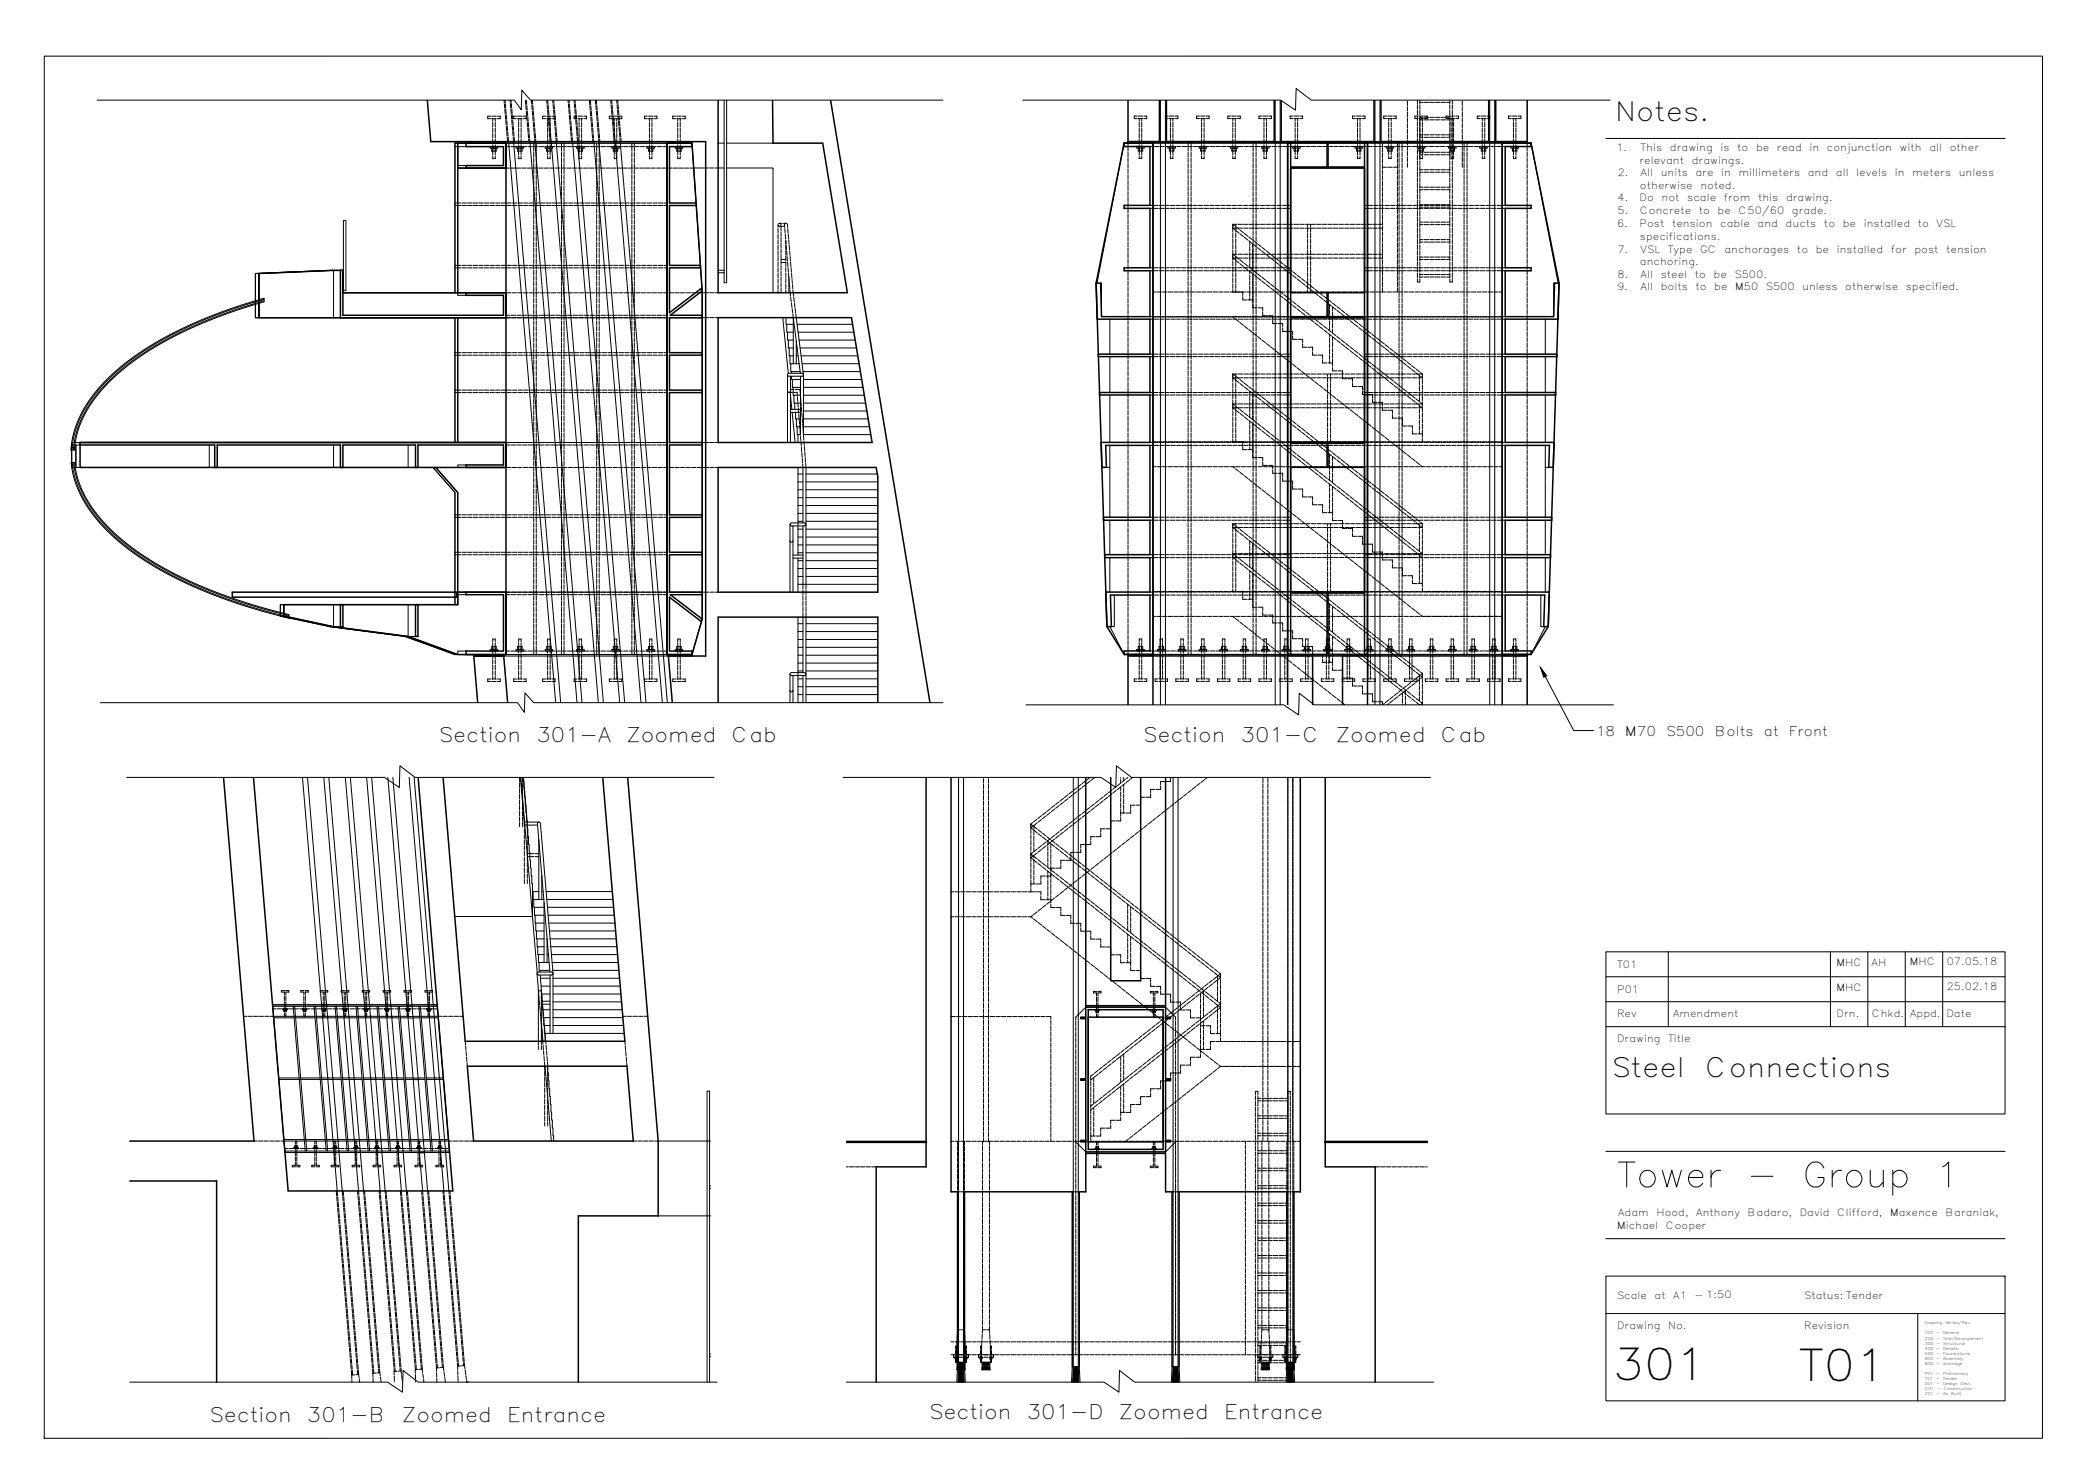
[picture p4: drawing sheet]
<svg xmlns="http://www.w3.org/2000/svg" width="841mm" height="594mm" viewBox="0 0 841 594" stroke-linecap="round" stroke-linejoin="round" font-family="sans-serif">
<defs><g id="words">
<text font-size="19.4" x="647.7" y="480.5">Tower - Group 1</text>
<g font-size="17.5">
<text x="646.5" y="553.2">301</text>
<text x="721.1" y="553.4">T01</text>
</g>
<g font-size="10.8">
<text x="645.9" y="431.7">Steel</text>
<text x="683.5" y="431.7">Connections</text>
</g>
<text font-size="10.7" x="647.4" y="48.5">Notes.</text>
<g font-size="8.1">
<text x="175.8" y="297.4">Section</text>
<text x="215" y="297.4">301-A</text>
<text x="251.1" y="297.4">Zoomed</text>
<text x="293.3" y="297.4">Cab</text>
<text x="458.2" y="297.5">Section</text>
<text x="497.4" y="297.5">301-C</text>
<text x="535.4" y="297.5">Zoomed</text>
<text x="577.6" y="297.5">Cab</text>
<text x="372.4" y="568.9">Section</text>
<text x="411.6" y="568.9">301-D</text>
<text x="448.5" y="568.9">Zoomed</text>
<text x="490.7" y="568.9">Entrance</text>
<text x="83.9" y="570.2">Section</text>
<text x="123.1" y="570.2">301-B</text>
<text x="161.1" y="570.2">Zoomed</text>
<text x="203.3" y="570.2">Entrance</text>
</g>
<g font-size="5.4">
<text x="639.8" y="294.8">18</text>
<text x="651.5" y="294.8">M70</text>
<text x="667.9" y="294.8">S500</text>
<text x="687.4" y="294.8">Bolts</text>
<text x="707.1" y="294.8">at</text>
<text x="717.1" y="294.8">Front</text>
</g>
<g font-size="4">
<text x="648" y="60.5">1.</text>
<text x="657.2" y="65.6">relevant</text>
<text x="657.6" y="60.5">This</text>
<text x="669.4" y="60.5">drawing</text>
<text x="678.2" y="65.6">drawings.</text>
<text x="689.7" y="60.5">is</text>
<text x="696.4" y="60.5">to</text>
<text x="703.9" y="60.5">be</text>
<text x="712.3" y="60.5">read</text>
<text x="725.4" y="60.5">in</text>
<text x="732.3" y="60.5">conjunction</text>
<text x="761.5" y="60.5">with</text>
<text x="773.4" y="60.5">all</text>
<text x="781.6" y="60.5">other</text>
<text x="648.5" y="70.6">2.</text>
<text x="657.7" y="70.6">All</text>
<text x="665.7" y="70.6">units</text>
<text x="679.7" y="70.6">are</text>
<text x="689.9" y="70.6">in</text>
<text x="696.9" y="70.6">millimeters</text>
<text x="724.7" y="70.6">and</text>
<text x="736" y="70.6">all</text>
<text x="744.1" y="70.6">levels</text>
<text x="759.6" y="70.6">in</text>
<text x="766.5" y="70.6">meters</text>
<text x="785.2" y="70.6">unless</text>
<text x="657.4" y="75.6">otherwise</text>
<text x="681.6" y="75.6">noted.</text>
<text x="648.5" y="80.7">4.</text>
<text x="657.2" y="80.7">Do</text>
<text x="666.1" y="80.7">not</text>
<text x="676.3" y="80.7">scale</text>
<text x="691" y="80.7">from</text>
<text x="704.8" y="80.7">this</text>
<text x="716" y="80.7">drawing.</text>
<text x="648.4" y="85.9">5.</text>
<text x="657.4" y="85.9">Concrete</text>
<text x="681" y="85.9">to</text>
<text x="688.5" y="85.9">be</text>
<text x="696.9" y="85.9">C50/60</text>
<text x="718.3" y="85.9">grade.</text>
<text x="648.3" y="91.2">6.</text>
<text x="657.2" y="91.2">Post</text>
<text x="670.3" y="91.2">tension</text>
<text x="689.6" y="91.2">cable</text>
<text x="704.5" y="91.2">and</text>
<text x="715.8" y="91.2">ducts</text>
<text x="731.2" y="91.2">to</text>
<text x="738.7" y="91.2">be</text>
<text x="747.1" y="91.2">installed</text>
<text x="768.8" y="91.2">to</text>
<text x="776.3" y="91.2">VSL</text>
<text x="648.4" y="101.2">7.</text>
<text x="657.4" y="96.2">specifications.</text>
<text x="657.7" y="101.2">VSL</text>
<text x="668.5" y="101.2">Type</text>
<text x="681.6" y="101.2">GC</text>
<text x="691.2" y="101.2">anchorages</text>
<text x="720.3" y="101.2">to</text>
<text x="727.9" y="101.2">be</text>
<text x="736.3" y="101.2">installed</text>
<text x="758" y="101.2">for</text>
<text x="767.4" y="101.2">post</text>
<text x="780.2" y="101.2">tension</text>
<text x="657.4" y="106.3">anchoring.</text>
<text x="648.4" y="111.3">8.</text>
<text x="657.7" y="111.3">All</text>
<text x="665.7" y="111.3">steel</text>
<text x="679.4" y="111.3">to</text>
<text x="686.9" y="111.3">be</text>
<text x="695.3" y="111.3">S500.</text>
<text x="648.3" y="116.3">9.</text>
<text x="657.7" y="116.3">All</text>
<text x="665.7" y="116.3">bolts</text>
<text x="679.7" y="116.3">to</text>
<text x="687.2" y="116.3">be</text>
<text x="695.6" y="116.3">M50</text>
<text x="707.9" y="116.3">S500</text>
<text x="722.4" y="116.3">unless</text>
<text x="739.7" y="116.3">otherwise</text>
<text x="764" y="116.3">specified.</text>
<text x="648.3" y="388">T01</text>
<text x="736.2" y="387.3">MHC</text>
<text x="750.3" y="387.2">AH</text>
<text x="765.6" y="387">MHC</text>
<text x="780.4" y="386.9">07.05.18</text>
<text x="648.3" y="398">P01</text>
<text x="736.2" y="397.3">MHC</text>
<text x="780.4" y="396.9">25.02.18</text>
<text x="648.3" y="407.6">Rev</text>
<text x="670.7" y="407.6">Amendment</text>
<text x="736.3" y="407.6">Drn.</text>
<text x="750.4" y="407.6">Chkd.</text>
<text x="765.7" y="407.6">Appd.</text>
<text x="780.3" y="407.6">Date</text>
<text x="648.3" y="417.6">Drawing</text>
<text x="668.7" y="417.6">Title</text>
<text x="648.7" y="487.6">Adam</text>
<text x="664" y="487.6">Hood,</text>
<text x="680" y="487.6">Anthony</text>
<text x="700.6" y="487.6">Badaro,</text>
<text x="721.4" y="487.6">David</text>
<text x="736.4" y="487.6">Clifford,</text>
<text x="757.7" y="487.6">Maxence</text>
<text x="779.8" y="487.6">Baraniak,</text>
<text x="648.3" y="492.6">Michael</text>
<text x="667.8" y="492.6">Cooper</text>
<text x="648.3" y="520.5">Scale</text>
<text x="663.3" y="520.5">at</text>
<text x="670.7" y="520.5">A1</text>
<text x="679.2" y="520.5">- 1:50</text>
<text x="723.3" y="520.5">Status: Tender</text>
<text x="648.3" y="532.6">Drawing</text>
<text x="668.7" y="532.6">No.</text>
<text x="723.3" y="532.6">Revision</text>
</g>
<g font-size="1.6">
<text x="771.6" y="530.9">Drawing</text>
<text x="779.7" y="530.9">Series/Rev.</text>
<text x="771.5" y="534.9">100</text>
<text x="771.6" y="539.1">300</text>
<text x="771.7" y="537.1">200</text>
<text x="776.1" y="534.9">-</text>
<text x="776.3" y="539.1">-</text>
<text x="776.3" y="537.1">-</text>
<text x="778.8" y="534.9">General</text>
<text x="779" y="539.1">Structural</text>
<text x="779" y="537.1">Site/Arrangement</text>
<text x="771.6" y="545.2">600</text>
<text x="771.6" y="543.2">500</text>
<text x="771.6" y="541.1">400</text>
<text x="776.2" y="545.2">-</text>
<text x="776.3" y="543.2">-</text>
<text x="776.3" y="541.1">-</text>
<text x="778.9" y="545.2">Assembly</text>
<text x="779" y="543.2">Foundations</text>
<text x="779" y="541.1">Details</text>
<text x="771.6" y="551.2">P01</text>
<text x="771.6" y="547.2">800</text>
<text x="776.3" y="551.2">-</text>
<text x="776.3" y="547.2">-</text>
<text x="779" y="551.2">Preliminary</text>
<text x="779" y="547.2">drainage</text>
<text x="771.6" y="555.2">D01</text>
<text x="771.6" y="557.2">C01</text>
<text x="771.7" y="553.2">T01</text>
<text x="776.1" y="553.2">-</text>
<text x="776.3" y="555.2">-</text>
<text x="776.6" y="557.2">-</text>
<text x="778.8" y="553.2">Tender</text>
<text x="779" y="555.2">Design</text>
<text x="779.2" y="557.2">Construction</text>
<text x="786" y="555.2">Devl.</text>
<text x="771.6" y="559.2">Z01</text>
<text x="776.3" y="559.2">-</text>
<text x="779" y="559.2">As</text>
<text x="782.2" y="559.2">Built</text>
</g>
</g></defs>
<!-- layer: Steel -->
<g fill="none" stroke="#000" stroke-width=".4">
<path d="M182.4 58.8h1v22.6h-1M186.8 58.8h-3.3v7.6h3.3M202.8 57.4v205M203.9 57.4h-21.5v60M205.9 57.4h6.6M214.5 57.4h6.6M223.1 57.4h6.5M231.6 57.4h6.5M240.1 57.4h6.6M248.7 57.4h28.7l4.1 59.2v131.6l-4.1 14.2h-11.5M267.4 57.4v205M450.6 57.3l-10.8 56.2"/>
<path d="M462.2 57.3h3M467.2 57.3h44M513.2 57.3h38M553.2 57.3h44M599.2 57.3h3M613.7 57.3l10.9 56.2M186.8 67.4h-3.3v51h3.3M182.4 82.4h1v24h-1M103.8 109.6l-.1 17.8M132.4 108.4l-30 1.2v17.8h80v50h-153.7v10h144.9l8.8 10v45h-70v4.5l20 4.3 30 3.9 20 7.3h38.7M132.4 108.4h4.1M137.5 117.4h49.3"/>
<path d="M182.4 107.4h1v10M441.2 113.5h.4v13.4M623.2 113.5h-.4v13.4M103.8 127.4v-17.8l29.9-1.2v19M183.4 127.4v14h-1M183.5 127.4v50M444.9 127.9v14.1M619.5 127.9v14.1M182.4 142.4h1v14h-1M182.4 157.4h1v20M444.9 143v14.3M444.9 158.3v19"/>
<path d="M619.5 143v14.3M619.5 158.3v19M28.7 178.4h1.7v9M32.1 178.4h-1.6v9M83.9 178.4v9M133.7 178.4v9M163.6 178.4v9M444.9 178.5v28.8M619.5 178.5v28.8M173.6 187.4h1.1l8.8 10v40h3.3M174.6 187.4l8.8 10v9h-1M186.8 186.4h-3.3v1h3.3"/>
<path d="M443.5 187.3h1.4M619.5 187.3h1.4M182.4 207.4h1v14h-1M444.9 208.5v13.8M619.5 208.5v13.8M182.4 222.4h1v20M186.8 238.4h-3.3v4h-1.1M444.9 223.5v13.8M446.7 238.5v12.7h-1.2M617.7 238.5v12.7h1.1M619.5 223.5v13.8M113.7 242.4l.1 4.5"/>
<path d="M113.8 242.4v4.5l19.9 4.3M132.4 250.9v.3h4.1M133.7 242.4v8.8M162.4 255l4.2 .1M163.6 242.4v12.7l-29.9-3.9M163.6 255.1l19.9 7.3v-1.4h3.3M444.9 251.2l5.7 11.1M619.5 251.2l-5.8 11.1M182.4 262v.4M223.1 262.4h6.6M231.7 262.4h6.6M240.3 262.4h6.5"/>
<path d="M248.9 262.4h6.5M257.4 262.4h6.5M462.2 262.3h3M467.2 262.3h44M513.2 262.3h38M553.2 262.3h44M599.2 262.3h3M109.6 407.4h20M109.7 408h8.2M117.5 403.4l4.9 58M118.1 403.3l4.9 58.1M118.5 408h7.8"/>
<path d="M125.9 403.4l4.9 58M126.5 403.3l4.9 58.1M126.9 408h2.7M129.2 403.4h-19.9l4.9 58h19.9M131.2 403.4h6.6M131.6 407.4h6.5M131.6 408h3.1M134.3 403.4l4.9 58M134.9 403.3l4.9 58.1M135.4 408h2.8M139.8 403.4h6.6M140.1 407.4h6.6"/>
<path d="M140.2 408h3M142.7 403.4l4.9 58M143.3 403.3l4.9 58.1M143.8 408h3M148.4 403.4h6.5M148.8 407.4h6.5M148.8 408h2.7M151.1 403.4l4.9 58M151.7 403.3l4.9 58.1M152.1 408h3.2M156.9 403.4h6.5M157.3 407.4h6.5"/>
<path d="M157.3 408h2.6M159.5 403.4l4.9 58M160.1 403.3l4.9 58.1M160.5 408h3.3M165.4 403.4h6.6M165.8 407.4h6.5M165.8 408h2.5M167.9 403.4l4.9 58M168.5 403.3l4.9 58.1M169 408h3.3M174 403.4h1.3l4.9 58h-1.4M174.3 407.4h1.4"/>
<path d="M174.4 408h1.3M435.3 403.7l-3.1 3M467.2 403.7l3 3M111.7 432.1h8.2M111.8 432.7h8.2M120.5 432.1h7.8M120.6 432.7h7.8M128.9 432.1h2.7M129 432.7h2.7M133.6 432.1h3.1M133.7 432.7h3.1M137.3 432.1h2.9"/>
<path d="M137.4 432.7h2.8M142.2 432.1h2.9M142.2 432.7h3M145.7 432.1h3.1M145.8 432.7h3.1M150.8 432.1h2.7M150.9 432.7h2.7M154.1 432.1h3.2M154.2 432.7h3.2M159.4 432.1h2.5M159.4 432.7h2.6M162.5 432.1h3.4"/>
<path d="M162.6 432.7h3.3M167.9 432.1h2.4M167.9 432.7h2.5M170.9 432.1h3.5M171 432.7h3.4M176.4 432.1h1.4M176.4 432.7h1.4M113.8 456.8h8.2M113.8 457.4h20M122.6 456.8h7.8M131 456.8h2.7M135.7 456.8h3.1"/>
<path d="M135.8 457.4h6.5M139.4 456.8h2.9M144.3 456.8h2.9M144.3 457.4h6.7M147.8 456.8h3.1M152.9 456.8h2.7M153 457.4h6.5M156.2 456.8h3.2M161.4 456.8h2.6M161.5 457.4h6.5M164.6 456.8h3.3M169.9 456.8h2.5"/>
<path d="M170 457.4h6.5M173 456.8h3.5M178.5 456.8h1.3M178.5 457.4h1.3M432.2 458.7l3.1 3M470.2 458.7l-3 3M136.1 461.4h6.5M144.6 461.4h6.7M153.3 461.4h6.5M161.8 461.4h6.5M170.3 461.4h6.5"/>
</g>
<!-- layer: ConcSection -->
<g fill="none" stroke="#000" stroke-width=".6">
<path d="M171.3 40.1l1.4 16.7h110.2v206.2h-15l1.6 18.7M287.9 40.1v77.2h51.8l-9.9-59.9h-19.9l-.2-17.3M333 40.1l39.8 241.6M452.2 40.1v16.6h13M464.8 40.1v16.6M467.2 56.7h44M467.6 40.1v16.6M510.8 40.1v16.6M513.2 56.7h38M513.6 40.1v16.6M550.8 40.1v16.6M553.2 56.7h44"/>
<path d="M553.6 40.1v16.6M596.8 40.1v16.6M599.6 40.1v16.6M612.2 40.1v16.6h-13M287.9 127.3h53.4l8.3 50.1h-61.7zM287.9 187.4h63.3l.7 3.9v46.1h-64zM191.5 281.7l-1.6-18.7h12l1.6 18.7M287.9 281.7v-34.3h64v34.3M452.2 282.5v-19.6h10v19.6M516.2 282.5v-19.6h10v19.6M538.2 282.5v-19.6h10v19.6M602.2 282.5v-19.6h10v19.6"/>
<path d="M89.6 311.6l12.2 145.8h-49.8M101.6 311.6l13.9 165.8h66l-13.9-165.8M177.6 311.6l8.9 105.8h64l-8.9-105.8M251.6 311.6l12.2 145.8v30h-32v66.6M371.2 311.6v156.1h-20v86.3M381.2 311.6v166.1h3M435.3 311.6v91.5h31.9v-91.5M445.3 311.6v81.5h12v-81.5M521.3 311.6v166.1h-3M531.3 311.6v156.1h20v86.3M187.3 427.4h64l2.5 30h-64zM52 473.4h34.8v80.6"/>
<path d="M383.8 477.7v70.1M386.2 477.7h44M386.6 477.7v70.1M429.8 477.7v70.1M432.2 477.7h3.1v-15.3h31.9v15.3h3M432.6 477.7v70.1M469.8 477.7v70.1M472.2 477.7h44.1M472.7 477.7v70.1M515.9 477.7v70.1M518.6 477.7v70.1"/>
</g>
<!-- layer: Conc -->
<g fill="none" stroke="#000" stroke-width=".4">
<path d="M287.9 57.4h2.4M291.3 57.4h18.6M287.9 67.3h2.4M291.3 67.3h18.6v50M313.8 127.3l2.2 22.4M315.1 127.3l.3 5.9h.3v3.1h.3v3.2h.4v3.1h.3v3.2h.3v3.2h.3v.6M315.4 130h2.6M315.7 133.2h2.3M316 136.3h2M316.4 139.5h1.6M319.2 139.5h.3M319.5 130h22.3"/>
<path d="M319.9 133.2h22.4M320.3 136.3h22.5M320.7 139.5h22.6M316.7 142.6h1.3M316.9 158.6l.5 5.5M317 145.8h3.3M317.3 150.8v1.3h.3v3.2h.4v3.1h.3v3.2h.3v2.5M317.3 149h3.4M317.6 152.1h3.3M318 155.3h2.9M318.3 158.4h2.6M319.2 142.6h.7"/>
<path d="M321.1 142.6h22.8M321.5 145.8h22.9M321.9 149h23M322.1 158.4h24.4M322.1 155.3h23.8M322.1 152.1h23.3M317.5 165.3l1.2 12.1M318.6 161.6h2.3M318.9 165.3l.3 5.8h.4v3.1h.3v3.2M319.2 167.9h1.7M319.6 171.1h1.3M319.9 174.2h1"/>
<path d="M322.1 174.2h27M322.1 171.1h26.5M322.1 167.9h25.9M322.1 164.7h25.4M322.1 161.6h24.9M319.9 187.4v35.1M319.9 199.5h2M319.9 196.3h2M319.9 193.2h2M319.9 190h2M323.1 199.5h28.8M323.1 196.3h28.8"/>
<path d="M323.1 193.2h28.8M323.1 190h28.8M319.9 218.4h2M319.9 215.3h2M319.9 212.1h2M319.9 209h2M319.9 205.8h2M319.9 202.6h2M323.1 218.4h28.8M323.1 215.3h28.8M323.1 212.1h28.8M323.1 209h28.8"/>
<path d="M323.1 205.8h28.8M323.1 202.6h28.8M319.9 223.7v13.7M319.9 231.1h2M319.9 227.9h2M319.9 224.8h2M319.9 221.6h2M319.9 234.2h32M323.1 231.1h28.8M323.1 227.9h28.8M323.1 224.8h28.8M323.1 221.6h28.8"/>
<path d="M319.9 259.5h2M319.9 256.3h2M319.9 253.2h2M319.9 250h2M319.9 247.4v34.3M323.1 259.5h28.8M323.1 256.3h28.8M323.1 253.2h28.8M323.1 250h28.8M201.9 263h66M319.9 278.4h2M319.9 275.3h2"/>
<path d="M319.9 272.1h2M319.9 269h2M319.9 265.8h2M319.9 262.7h2M323.1 278.4h28.8M323.1 275.3h28.8M323.1 272.1h28.8M323.1 269h28.8M323.1 265.8h28.8M323.1 262.7h28.8M462.2 262.9h3M467.2 262.9h44"/>
<path d="M513.2 262.9h3M526.2 262.9h12M548.2 262.9h3M553.2 262.9h44M599.2 262.9h3M319.9 281.6h2M323.1 281.6h28.8M208.8 311.6l6.5 78.4M209.8 311.6l.2 4.7h.3v3.2h.2v3.2h.3v3.1h.3v3.2h.2v3.1h.3v3.2h.3v3.2h.2v3.1h.3v3.2h.3v3.1h.2v3.2h.3v3.1h.3v3.2M213.5 357.4v10h-31.2M213.5 357.4h2.5M213.7 357.4v3.2h.3v3.1h.2v3.2h.3v3.1h.3v3.2h.2v3.2h.3v3.1h.3v3.2h.2v3.1h.3v3.2h.3v.6"/>
<path d="M217.2 357.4h.5M218.9 357.4h26.6M214 360.6h4M214.2 363.7h3.9M214.5 366.9h3.6M214.8 370h3.3M215 373.2h3.1M215.3 376.4h2.8M215.6 379.5h2.5M219.2 360.6h26.5M219.3 379.5h.3M219.3 376.4h.1"/>
<path d="M219.5 363.7h26.5M219.7 366.9h26.6M220 370h26.5M220.3 373.2h26.5M220.5 376.4h26.5M220.8 379.5h26.5M215.8 382.7h2.3M216.1 385.8h4M216.4 389h4M216.6 392.1h3.9M216.9 395.3h3.6M217 398.5l.2 2.8"/>
<path d="M217.2 398.5h3.3M219.3 382.7h.5M221.1 382.7h26.5M221.3 385.8h26.5M221.6 389h26.5M221.7 398.5h27.2M221.7 395.3h26.9M221.7 392.1h26.7M109.3 402.8h19.9M131.2 402.8h6.5M139.7 402.8h6.7M148.4 402.8h6.5"/>
<path d="M156.9 402.8h6.5M165.4 402.8h6.5M173.9 402.8h1.4M217 409.9l.6 7.5M217.4 402.5l.6 8.6h.2v3.1h.3v3.2M217.7 404.8h2.8M218 407.9h2.5M218.2 411.1h2.3M218.5 414.2h31.7M221.7 411.1h28.3M221.7 407.9h28M221.7 404.8h27.7"/>
<path d="M221.7 401.6h27.5M218.5 427.4l2.5 30M219.6 427.4v2.6h.2v3.2h.3v3.1h.2v3.2h.3v3.2h.3v3.1h.2v3.2h.3l.5 8.4M263.8 457.4h19.6M284.4 457.4h.6M114.2 462h19.9M136.1 462h6.6M144.7 462h6.6M153.3 462h6.6M161.9 462h6.5M170.4 462h6.5M178.9 462h1.3"/>
<path d="M263.8 487.4h19.6M284.4 487.4h.6"/>
</g>
<!-- layer: PrestressHidden -->
<g fill="none" stroke="#000" stroke-width=".4">
<path d="M202.5 40.1v1M202.6 41.6l.1 1.8M202.8 43.8l.1 1.8M203 46.1l.1 1.8M203.1 48.3l.2 1.8M203.3 50.5l.2 1.8M203.5 52.8l.2 1.8M203.7 55l.2 1.8M204.5 40.1v.9M204.6 41.5l.1 1.8M204.8 43.7l.1 1.8M205 46l.1 1.8"/>
<path d="M205.1 48.2l.2 1.8M205.3 50.5l.2 1.7M205.5 52.7l.2 1.8M205.7 54.9l.2 1.9M211 40.1l.2 1.8M211.2 42.3l.1 1.8M211.4 44.6l.1 1.8M211.6 46.8l.1 1.8M211.8 49.1l.1 1.8M211.9 51.3l.2 1.8M212.1 53.5l.2 1.8M212.3 55.8l.1 1"/>
<path d="M213 40.1l.2 1.7M213.2 42.3l.1 1.7M213.4 44.5l.1 1.8M213.6 46.7l.1 1.8M213.8 49l.1 1.8M213.9 51.2l.2 1.8M214.1 53.5l.2 1.8M214.3 55.7l.1 1.1M219.6 40.1l.1 1.4M219.7 42l.2 1.8M219.9 44.2l.1 1.8M220.1 46.5l.1 1.8"/>
<path d="M220.3 48.7l.1 1.8M220.5 50.9l.1 1.8M220.7 53.2l.1 1.8M220.8 55.4l.2 1.4M221.6 40.1l.1 1.4M221.7 41.9l.2 1.8M221.9 44.1l.1 1.8M222.1 46.4l.1 1.8M222.3 48.6l.1 1.8M222.5 50.9l.1 1.8M222.7 53.1l.1 1.8M222.8 55.3l.2 1.5"/>
<path d="M228.1 40.1l.1 1.1M228.2 41.6l.2 1.8M228.4 43.9l.2 1.8M228.6 46.1l.2 1.8M228.8 48.4l.1 1.7M229 50.6l.1 1.8M229.2 52.8l.1 1.8M229.4 55.1l.1 1.7M230.1 40.1l.1 1M230.2 41.5l.2 1.8M230.4 43.8l.2 1.8M230.6 46l.2 1.8"/>
<path d="M230.8 48.3l.1 1.8M231 50.5l.1 1.8M231.2 52.8l.1 1.7M231.4 55l.1 1.8M236.7 40.1l.1 1.8M236.8 42.4l.2 1.8M237 44.6l.2 1.8M237.2 46.9l.2 1.8M237.4 49.1l.2 1.8M237.6 51.4l.2 1.7M237.8 53.6l.1 1.8M238 55.8l.1 1"/>
<path d="M238.7 40.1l.1 1.8M238.8 42.3l.2 1.8M239 44.5l.2 1.8M239.2 46.8l.2 1.8M239.4 49l.2 1.8M239.6 51.3l.2 1.8M239.8 53.5l.1 1.8M240 55.8l.1 1M245.2 40.1l.1 1.5M245.4 42l.1 1.8M245.6 44.3l.1 1.8M245.7 46.5l.2 1.8"/>
<path d="M245.9 48.8l.2 1.8M246.1 51l.2 1.8M246.3 53.2l.2 1.8M246.5 55.5l.1 1.3M247.2 40.1l.1 1.4M247.4 41.9l.1 1.8M247.6 44.2l.1 1.8M247.7 46.4l.2 1.8M247.9 48.7l.2 1.8M248.1 50.9l.2 1.8M248.3 53.2l.2 1.8M248.5 55.4l.1 1.4"/>
<path d="M384.2 311.9v1.8M384.2 314.1v1.8M384.2 316.4v1.8M384.2 318.6v1.8M386.2 311.9v1.8M386.2 314.1v1.8M386.2 316.4v1.8M386.2 318.6v1.8M394.3 311.6v.1M394.3 312.1v1.8M394.3 314.4v1.8M394.3 316.6v1.8"/>
<path d="M394.3 318.9v1.8M396.3 311.6v.1M396.3 312.1v1.8M396.3 314.4v1.8M396.3 316.6v1.8M396.3 318.9v1.8M506.3 311.9v1.8M506.3 314.1v1.8M506.3 316.4v1.8M506.3 318.6v1.8M508.3 311.9v1.8M508.3 314.1v1.8"/>
<path d="M508.3 316.4v1.8M508.3 318.6v1.8M516.3 311.9v1.8M516.3 314.1v1.8M516.3 316.4v1.8M516.3 318.6v1.8M518.3 311.9v1.8M518.3 314.1v1.8M518.3 316.4v1.8M518.3 318.6v1.8M384.2 320.9v1.8M384.2 323.1v1.8"/>
<path d="M384.2 325.4v1.8M384.2 327.6v1.8M384.2 329.9v1.8M384.2 332.1v1.8M384.2 334.4v1.8M384.2 336.6v1.8M384.2 338.9v1.8M386.2 320.9v1.8M386.2 323.1v1.8M386.2 325.4v1.8M386.2 327.6v1.8M386.2 329.9v1.8"/>
<path d="M386.2 332.1v1.8M386.2 334.4v1.8M386.2 336.6v1.8M386.2 338.9v1.8M394.3 321.1v1.8M394.3 323.4v1.8M394.3 325.6v1.8M394.3 327.9v1.8M394.3 330.1v1.8M394.3 332.4v1.8M394.3 334.6v1.8M394.3 336.9v1.8"/>
<path d="M394.3 339.1v1.8M396.3 321.1v1.8M396.3 323.4v1.8M396.3 325.6v1.8M396.3 327.9v1.8M396.3 330.1v1.8M396.3 332.4v1.8M396.3 334.6v1.8M396.3 336.9v1.8M396.3 339.1v1.8M506.3 320.9v1.8M506.3 323.1v1.8"/>
<path d="M506.3 325.4v1.8M506.3 327.6v1.8M506.3 329.9v1.8M506.3 332.1v1.8M506.3 334.4v1.8M506.3 336.6v1.8M506.3 338.9v1.8M508.3 320.9v1.8M508.3 323.1v1.8M508.3 325.4v1.8M508.3 327.6v1.8M508.3 329.9v1.8"/>
<path d="M508.3 332.1v1.8M508.3 334.4v1.8M508.3 336.6v1.8M508.3 338.9v1.8M516.3 320.9v1.8M516.3 323.1v1.8M516.3 325.4v1.8M516.3 327.6v1.8M516.3 329.9v1.8M516.3 332.1v1.8M516.3 334.4v1.8M516.3 336.6v1.8"/>
<path d="M516.3 338.9v1.8M518.3 320.9v1.8M518.3 323.1v1.8M518.3 325.4v1.8M518.3 327.6v1.8M518.3 329.9v1.8M518.3 332.1v1.8M518.3 334.4v1.8M518.3 336.6v1.8M518.3 338.9v1.8M384.2 341.1v1.8M384.2 343.4v1.8"/>
<path d="M384.2 345.6v1.8M384.2 347.9v1.8M384.2 350.1v1.8M384.2 352.4v1.8M384.2 354.6v1.8M384.2 356.9v1.8M384.2 359.1v1.8M386.2 341.1v1.8M386.2 343.4v1.8M386.2 345.6v1.8M386.2 347.9v1.8M386.2 350.1v1.8"/>
<path d="M386.2 352.4v1.8M386.2 354.6v1.8M386.2 356.9v1.8M386.2 359.1v1.8M394.3 341.4v1.8M394.3 343.6v1.8M394.3 345.9v1.8M394.3 348.1v1.8M394.3 350.4v1.8M394.3 352.6v1.8M394.3 354.9v1.8M394.3 357.1v1.8"/>
<path d="M394.3 359.4v1.8M396.3 341.4v1.8M396.3 343.6v1.8M396.3 345.9v1.8M396.3 348.1v1.8M396.3 350.4v1.8M396.3 352.6v1.8M396.3 354.9v1.8M396.3 357.1v1.8M396.3 359.4v1.8M506.3 341.1v1.8M506.3 343.4v1.8"/>
<path d="M506.3 345.6v1.8M506.3 347.9v1.8M506.3 350.1v1.8M506.3 352.4v1.8M506.3 354.6v1.8M506.3 356.9v1.8M506.3 359.1v1.8M508.3 341.1v1.8M508.3 343.4v1.8M508.3 345.6v1.8M508.3 347.9v1.8M508.3 350.1v1.8"/>
<path d="M508.3 352.4v1.8M508.3 354.6v1.8M508.3 356.9v1.8M508.3 359.1v1.8M516.3 341.1v1.8M516.3 343.4v1.8M516.3 345.6v1.8M516.3 347.9v1.8M516.3 350.1v1.8M516.3 352.4v1.8M516.3 354.6v1.8M516.3 356.9v1.8"/>
<path d="M516.3 359.1v1.8M518.3 341.1v1.8M518.3 343.4v1.8M518.3 345.6v1.8M518.3 347.9v1.8M518.3 350.1v1.8M518.3 352.4v1.8M518.3 354.6v1.8M518.3 356.9v1.8M518.3 359.1v1.8M384.2 361.4v1.8M384.2 363.6v1.8"/>
<path d="M384.2 365.9v1.8M384.2 368.1v1.8M384.2 370.4v1.8M384.2 372.6v1.8M384.2 374.9v1.8M384.2 377.1v1.8M384.2 379.4v1.8M386.2 361.4v1.8M386.2 363.6v1.8M386.2 365.9v1.8M386.2 368.1v1.8M386.2 370.4v1.8"/>
<path d="M386.2 372.6v1.8M386.2 374.9v1.8M386.2 377.1v1.8M386.2 379.4v1.8M394.3 361.6v1.8M394.3 363.9v1.8M394.3 366.1v1.8M394.3 368.4v1.8M394.3 370.6v1.8M394.3 372.9v1.8M394.3 375.1v1.8M394.3 377.4v1.8"/>
<path d="M394.3 379.6v1.8M396.3 361.6v1.8M396.3 363.9v1.8M396.3 366.1v1.8M396.3 368.4v1.8M396.3 370.6v1.8M396.3 372.9v1.8M396.3 375.1v1.8M396.3 377.4v1.8M396.3 379.6v1.8M506.3 361.4v1.8M506.3 363.6v1.8"/>
<path d="M506.3 365.9v1.8M506.3 368.1v1.8M506.3 370.4v1.8M506.3 372.6v1.8M506.3 374.9v1.8M506.3 377.1v1.8M506.3 379.4v1.8M508.3 361.4v1.8M508.3 363.6v1.8M508.3 365.9v1.8M508.3 368.1v1.8M508.3 370.4v1.8"/>
<path d="M508.3 372.6v1.8M508.3 374.9v1.8M508.3 377.1v1.8M508.3 379.4v1.8M516.3 361.4v1.8M516.3 363.6v1.8M516.3 365.9v1.8M516.3 368.1v1.8M516.3 370.4v1.8M516.3 372.6v1.8M516.3 374.9v1.8M516.3 377.1v1.8"/>
<path d="M516.3 379.4v1.8M518.3 361.4v1.8M518.3 363.6v1.8M518.3 365.9v1.8M518.3 368.1v1.8M518.3 370.4v1.8M518.3 372.6v1.8M518.3 374.9v1.8M518.3 377.1v1.8M518.3 379.4v1.8M384.2 381.6v1.8M384.2 383.9v1.8"/>
<path d="M384.2 386.1v1.8M384.2 388.4v1.8M384.2 390.6v1.8M384.2 392.9v1.8M384.2 395.1v1.8M384.2 397.4v1.8M384.2 399.6v1.8M386.2 381.6v1.8M386.2 383.9v1.8M386.2 386.1v1.8M386.2 388.4v1.8M386.2 390.6v1.8"/>
<path d="M386.2 392.9v1.8M386.2 395.1v1.8M386.2 397.4v1.8M386.2 399.6v1.8M394.3 381.9v1.8M394.3 384.1v1.8M394.3 386.4v1.8M394.3 388.6v1.8M394.3 390.9v1.8M394.3 393.1v1.8M394.3 395.4v1.8M394.3 397.6v1.8"/>
<path d="M394.3 399.9v1.8M396.3 381.9v1.8M396.3 384.1v1.8M396.3 386.4v1.8M396.3 388.6v1.8M396.3 390.9v1.8M396.3 393.1v1.8M396.3 395.4v1.8M396.3 397.6v1.8M396.3 399.9v1.8M506.3 381.6v1.8M506.3 383.9v1.8"/>
<path d="M506.3 386.1v1.8M506.3 388.4v1.8M506.3 390.6v1.8M506.3 392.9v1.8M506.3 395.1v1.8M506.3 397.4v1.8M506.3 399.6v1.8M508.3 381.6v1.8M508.3 383.9v1.8M508.3 386.1v1.8M508.3 388.4v1.8M508.3 390.6v1.8"/>
<path d="M508.3 392.9v1.8M508.3 395.1v1.8M508.3 397.4v1.8M508.3 399.6v1.8M516.3 381.6v1.8M516.3 383.9v1.8M516.3 386.1v1.8M516.3 388.4v1.8M516.3 390.6v1.8M516.3 392.9v1.8M516.3 395.1v1.8M516.3 397.4v1.8"/>
<path d="M516.3 399.6v1.8M518.3 381.6v1.8M518.3 383.9v1.8M518.3 386.1v1.8M518.3 388.4v1.8M518.3 390.6v1.8M518.3 392.9v1.8M518.3 395.1v1.8M518.3 397.4v1.8M518.3 399.6v1.8M384.2 401.9v1.8M384.2 404.1v1.8"/>
<path d="M384.2 406.4v1.8M384.2 408.6v1.8M384.2 410.9v1.8M384.2 413.1v1.8M384.2 415.4v1.8M384.2 417.6v1.8M384.2 419.9v1.8M386.2 401.9v1.8M386.2 404.1v1.8M386.2 406.4v1.8M386.2 408.6v1.8M386.2 410.9v1.8"/>
<path d="M386.2 413.1v1.8M386.2 415.4v1.8M386.2 417.6v1.8M386.2 419.9v1.8M394.3 402.1v1.8M394.3 404.4v1.8M394.3 406.6v1.8M394.3 408.9v1.8M394.3 411.1v1.8M394.3 413.4v1.8M394.3 415.6v1.8M394.3 417.9v1.8"/>
<path d="M396.3 402.1v1.8M396.3 404.4v1.8M396.3 406.6v1.8M396.3 408.9v1.8M396.3 411.1v1.8M396.3 413.4v1.8M396.3 415.6v1.8M396.3 417.9v1.8M506.3 401.9v1.8M506.3 404.1v1.8M506.3 406.4v1.8M506.3 408.6v1.8"/>
<path d="M506.3 410.9v1.8M506.3 413.1v1.8M506.3 415.4v1.8M506.3 417.6v1.8M506.3 419.9v1.8M508.3 401.9v1.8M508.3 404.1v1.8M508.3 406.4v1.8M508.3 408.6v1.8M508.3 410.9v1.8M508.3 413.1v1.8M508.3 415.4v1.8"/>
<path d="M508.3 417.6v1.8M508.3 419.9v1.8M516.3 401.9v1.8M516.3 404.1v1.8M516.3 406.4v1.8M516.3 408.6v1.8M516.3 410.9v1.8M516.3 413.1v1.8M516.3 415.4v1.8M516.3 417.6v1.8M516.3 419.9v1.8M518.3 401.9v1.8"/>
<path d="M518.3 404.1v1.8M518.3 406.4v1.8M518.3 408.6v1.8M518.3 410.9v1.8M518.3 413.1v1.8M518.3 415.4v1.8M518.3 417.6v1.8M518.3 419.9v1.8M384.2 422.1v1.8M384.2 424.4v1.8M384.2 426.6v1.8M384.2 428.9v1.8"/>
<path d="M384.2 431.1v1.8M384.2 433.4v1.8M384.2 435.6v1.8M384.2 437.9v1.8M386.2 422.1v1.8M386.2 424.4v1.8M386.2 426.6v1.8M386.2 428.9v1.8M386.2 431.1v1.8M386.2 433.4v1.8M386.2 435.6v1.8M386.2 437.9v1.8"/>
<path d="M394.3 420.1v1.8M394.3 422.4v1.8M394.3 424.6v1.8M394.3 426.9v1.8M394.3 429.1v1.8M394.3 431.4v1.8M394.3 433.6v1.8M394.3 435.9v1.8M394.3 438.1v1.8M396.3 420.1v1.8M396.3 422.4v1.8M396.3 424.6v1.8"/>
<path d="M396.3 426.9v1.8M396.3 429.1v1.8M396.3 431.4v1.8M396.3 433.6v1.8M396.3 435.9v1.8M396.3 438.1v1.8M506.3 422.1v1.8M506.3 424.4v1.8M506.3 426.6v1.8M506.3 428.9v1.8M506.3 431.1v1.8M506.3 433.4v1.8"/>
<path d="M506.3 435.6v1.8M506.3 437.9v1.8M508.3 422.1v1.8M508.3 424.4v1.8M508.3 426.6v1.8M508.3 428.9v1.8M508.3 431.1v1.8M508.3 433.4v1.8M508.3 435.6v1.8M508.3 437.9v1.8M516.3 422.1v1.8M516.3 424.4v1.8"/>
<path d="M516.3 426.6v1.8M516.3 428.9v1.8M516.3 431.1v1.8M516.3 433.4v1.8M516.3 435.6v1.8M516.3 437.9v1.8M518.3 422.1v1.8M518.3 424.4v1.8M518.3 426.6v1.8M518.3 428.9v1.8M518.3 431.1v1.8M518.3 433.4v1.8"/>
<path d="M518.3 435.6v1.8M518.3 437.9v1.8M384.2 440.1v1.8M384.2 442.4v1.8M384.2 444.6v1.8M384.2 446.9v1.8M384.2 449.1v1.8M384.2 451.4v1.8M384.2 453.6v1.8M384.2 455.9v1.6M386.2 440.1v1.8M386.2 442.4v1.8"/>
<path d="M386.2 444.6v1.8M386.2 446.9v1.8M386.2 449.1v1.8M386.2 451.4v1.8M386.2 453.6v1.8M386.2 455.9v1.6M394.3 440.4v1.8M394.3 442.6v1.8M394.3 444.9v1.8M394.3 447.1v1.8M394.3 449.4v1.8M394.3 451.6v1.8"/>
<path d="M394.3 453.9v1.8M394.3 456.1v1.6M396.3 440.4v1.8M396.3 442.6v1.8M396.3 444.9v1.8M396.3 447.1v1.8M396.3 449.4v1.8M396.3 451.6v1.8M396.3 453.9v1.8M396.3 456.1v1.6M506.3 440.1v1.8M506.3 442.4v1.8"/>
<path d="M506.3 444.6v1.8M506.3 446.9v1.8M506.3 449.1v1.8M506.3 451.4v1.8M506.3 453.6v1.8M506.3 455.9v1.6M508.3 440.1v1.8M508.3 442.4v1.8M508.3 444.6v1.8M508.3 446.9v1.8M508.3 449.1v1.8M508.3 451.4v1.8"/>
<path d="M508.3 453.6v1.8M508.3 455.9v1.6M516.3 440.1v1.8M516.3 442.4v1.8M516.3 444.6v1.8M516.3 446.9v1.8M516.3 449.1v1.8M516.3 451.4v1.8M516.3 453.6v1.8M516.3 455.9v1.6M518.3 440.1v1.8M518.3 442.4v1.8"/>
<path d="M518.3 444.6v1.8M518.3 446.9v1.8M518.3 449.1v1.8M518.3 451.4v1.8M518.3 453.6v1.8M518.3 455.9v1.6M135.2 477.4l.1 1.9M135.4 479.8l.1 1.8M137.2 477.4l.1 1.8M137.4 479.7l.1 1.8M143.7 477.4l.2 1.6M143.9 479.4l.1 1.8"/>
<path d="M145.7 477.4l.2 1.5M145.9 479.3l.2 1.8M152.4 477.4l.1 1.2M152.5 479l.2 1.8M154.4 477.4l.1 1.1M154.5 479l.2 1.8M160.9 477.4l.2 2M161.1 479.8l.1 1.8M162.9 477.4l.2 1.9M163.1 479.7l.1 1.8M169.4 477.4l.1 1.6M169.6 479.5l.1 1.8"/>
<path d="M171.4 477.4l.1 1.5M171.6 479.4l.1 1.8M177.9 477.4l.1 1.2M178.1 479.1l.1 1.8M179.9 477.4l.1 1.2M180.1 479l.1 1.8M135.6 482l.1 1.8M135.8 484.2l.1 1.8M135.9 486.5l.2 1.8M136.1 488.7l.2 1.8M136.3 491l.2 1.8M136.5 493.2l.2 1.8"/>
<path d="M136.7 495.5l.2 1.8M136.9 497.7l.1 1.8M137.1 499.9l.1 1.8M137.6 481.9l.1 1.8M137.8 484.2l.1 1.8M137.9 486.4l.2 1.8M138.1 488.7l.2 1.7M138.3 490.9l.2 1.8M138.5 493.1l.2 1.8M138.7 495.4l.2 1.8M138.9 497.6l.1 1.8M139.1 499.9l.1 1.8"/>
<path d="M144.1 481.6l.1 1.8M144.3 483.9l.1 1.8M144.5 486.1l.1 1.8M144.7 488.4l.1 1.8M144.8 490.6l.2 1.8M145 492.9l.2 1.8M145.2 495.1l.2 1.8M145.4 497.3l.2 1.8M145.6 499.6l.1 1.8M146.1 481.6l.1 1.8M146.3 483.8l.1 1.8M146.5 486l.1 1.8"/>
<path d="M146.7 488.3l.1 1.8M146.8 490.5l.2 1.8M147 492.8l.2 1.8M147.2 495l.2 1.8M147.4 497.3l.2 1.8M147.6 499.5l.1 1.8M152.7 481.3l.2 1.8M152.9 483.5l.1 1.8M153.1 485.8l.1 1.8M153.3 488l.1 1.8M153.5 490.3l.1 1.7M153.6 492.5l.2 1.8"/>
<path d="M153.8 494.7l.2 1.8M154 497l.2 1.8M154.2 499.2l.2 1.8M154.7 481.2l.1 1.8M154.9 483.4l.1 1.8M155.1 485.7l.1 1.8M155.3 487.9l.1 1.8M155.4 490.2l.2 1.8M155.6 492.4l.2 1.8M155.8 494.7l.2 1.8M156 496.9l.2 1.8M156.2 499.1l.2 1.8"/>
<path d="M161.3 482.1l.1 1.7M161.5 484.3l.1 1.8M161.7 486.5l.1 1.8M161.9 488.8l.1 1.8M162 491l.2 1.8M162.2 493.3l.2 1.8M162.4 495.5l.2 1.8M162.6 497.8l.2 1.7M162.8 500l.2 1.8M163.3 482l.1 1.8M163.5 484.2l.1 1.8M163.7 486.4l.1 1.8"/>
<path d="M163.9 488.7l.1 1.8M164 490.9l.2 1.8M164.2 493.2l.2 1.8M164.4 495.4l.2 1.8M164.6 497.7l.2 1.8M164.8 499.9l.1 1.8M169.8 481.7l.1 1.8M170 483.9l.1 1.8M170.1 486.2l.2 1.8M170.3 488.4l.2 1.8M170.5 490.7l.2 1.8M170.7 492.9l.2 1.8"/>
<path d="M170.9 495.1l.1 1.8M171.1 497.4l.1 1.8M171.3 499.6l.1 1.8M171.8 481.6l.1 1.8M171.9 483.9l.2 1.8M172.1 486.1l.2 1.8M172.3 488.3l.2 1.8M172.5 490.6l.2 1.8M172.7 492.8l.1 1.8M172.9 495.1l.1 1.8M173.1 497.3l.1 1.8M173.3 499.6l.1 1.8"/>
<path d="M178.3 481.3l.1 1.8M178.5 483.6l.1 1.8M178.6 485.8l.2 1.8M178.8 488.1l.2 1.8M179 490.3l.2 1.8M179.2 492.6l.2 1.7M179.4 494.8l.1 1.8M179.6 497l.1 1.8M179.8 499.3l.1 1.8M180.3 481.3l.1 1.8M180.5 483.5l.1 1.8M180.6 485.7l.2 1.8"/>
<path d="M180.8 488l.2 1.8M181 490.2l.2 1.8M181.2 492.5l.2 1.8M181.4 494.7l.1 1.8M181.6 497l.1 1.7M181.8 499.2l.1 1.8M137.3 502.2l.1 1.8M137.5 504.4l.1 1.8M137.6 506.7l.2 1.8M137.8 508.9l.2 1.8M138 511.2l.2 1.7M138.2 513.4l.2 1.8"/>
<path d="M138.4 515.6l.1 1.8M138.6 517.9l.1 1.8M139.3 502.1l.1 1.8M139.5 504.3l.1 1.8M139.6 506.6l.2 1.8M139.8 508.8l.2 1.8M140 511.1l.2 1.8M140.2 513.3l.2 1.8M140.4 515.6l.1 1.8M140.6 517.8l.1 1.8M145.8 501.8l.1 1.8M146 504.1l.1 1.8"/>
<path d="M146.2 506.3l.1 1.8M146.3 508.6l.2 1.7M146.5 510.8l.2 1.8M146.7 513l.2 1.8M146.9 515.3l.2 1.8M147.1 517.5l.2 1.8M147.3 519.8l.1 1.8M147.8 501.7l.1 1.8M148 504l.1 1.8M148.2 506.2l.1 1.8M148.3 508.5l.2 1.8M148.5 510.7l.2 1.8"/>
<path d="M148.7 513l.2 1.7M148.9 515.2l.2 1.8M149.1 517.4l.2 1.8M149.3 519.7l.1 1.8M154.4 501.5l.1 1.8M154.6 503.7l.1 1.8M154.8 506l.1 1.7M155 508.2l.1 1.8M155.2 510.4l.1 1.8M155.3 512.7l.2 1.8M155.5 514.9l.2 1.8M155.7 517.2l.2 1.8"/>
<path d="M155.9 519.4l.2 1.8M156.4 501.4l.1 1.8M156.6 503.6l.1 1.8M156.8 505.9l.1 1.8M157 508.1l.1 1.8M157.2 510.4l.1 1.7M157.3 512.6l.2 1.8M157.5 514.8l.2 1.8M157.7 517.1l.2 1.8M157.9 519.3l.2 1.8M163 502.2l.1 1.8M163.2 504.5l.1 1.8"/>
<path d="M163.4 506.7l.1 1.8M163.6 509l.1 1.7M163.7 511.2l.2 1.8M163.9 513.4l.2 1.8M164.1 515.7l.2 1.8M164.3 517.9l.2 1.8M165 502.1l.1 1.8M165.2 504.4l.1 1.8M165.4 506.6l.1 1.8M165.5 508.9l.2 1.8M165.7 511.1l.2 1.8M165.9 513.4l.2 1.8"/>
<path d="M166.1 515.6l.2 1.8M166.3 517.8l.2 1.8M171.5 501.9l.1 1.8M171.7 504.1l.1 1.8M171.8 506.4l.2 1.8M172 508.6l.2 1.8M172.2 510.8l.2 1.8M172.4 513.1l.2 1.8M172.6 515.3l.1 1.8M172.8 517.6l.1 1.8M173 519.8l.1 1.8M173.5 501.8l.1 1.8"/>
<path d="M173.6 504l.2 1.8M173.8 506.3l.2 1.8M174 508.5l.2 1.8M174.2 510.8l.2 1.8M174.4 513l.2 1.8M174.6 515.2l.1 1.8M174.8 517.5l.1 1.8M175 519.7l.1 1.8M180 501.5l.1 1.8M180.1 503.8l.2 1.8M180.3 506l.2 1.8M180.5 508.3l.2 1.7"/>
<path d="M180.7 510.5l.2 1.8M180.9 512.7l.1 1.8M181.1 515l.1 1.8M181.3 517.2l.1 1.8M181.5 519.5l.1 1.8M182 501.4l.1 1.8M182.1 503.7l.2 1.8M182.3 505.9l.2 1.8M182.5 508.2l.2 1.8M182.7 510.4l.2 1.8M182.9 512.7l.1 1.7M183.1 514.9l.1 1.8"/>
<path d="M183.3 517.1l.1 1.8M183.5 519.4l.1 1.8M138.8 520.1l.1 1.8M139 522.4l.1 1.8M139.1 524.6l.2 1.8M139.3 526.8l.2 1.8M139.5 529.1l.2 1.8M139.7 531.3l.2 1.8M139.9 533.6l.1 1.8M140.1 535.8l.1 1.8M140.3 538.1l.1 1.8M140.8 520l.1 1.8"/>
<path d="M141 522.3l.1 1.8M141.1 524.5l.2 1.8M141.3 526.8l.2 1.8M141.5 529l.2 1.8M141.7 531.2l.2 1.8M141.9 533.5l.1 1.8M142.1 535.7l.1 1.8M142.3 538l.1 1.8M147.5 522l.1 1.8M147.7 524.3l.1 1.7M147.9 526.5l.1 1.8M148.1 528.7l.1 1.8"/>
<path d="M148.2 531l.2 1.8M148.4 533.2l.2 1.8M148.6 535.5l.2 1.8M148.8 537.7l.1 1.8M149 539.9l.1 1.8M149.5 521.9l.1 1.8M149.7 524.2l.1 1.8M149.9 526.4l.1 1.8M150.1 528.7l.1 1.7M150.2 530.9l.2 1.8M150.4 533.1l.2 1.8M150.6 535.4l.2 1.8"/>
<path d="M150.8 537.6l.2 1.8M151 539.9l.1 1.8M156.1 521.6l.2 1.8M156.3 523.9l.1 1.8M156.5 526.1l.1 1.8M156.7 528.4l.1 1.8M156.9 530.6l.1 1.8M157 532.9l.2 1.8M157.2 535.1l.2 1.8M157.4 537.3l.2 1.8M157.6 539.6l.2 1.8M158.1 521.6l.1 1.8"/>
<path d="M158.3 523.8l.1 1.8M158.5 526.1l.1 1.7M158.7 528.3l.1 1.8M158.8 530.5l.2 1.8M159 532.8l.2 1.8M159.2 535l.2 1.8M159.4 537.3l.2 1.7M159.6 539.5l.1 1.8M164.5 520.2l.1 1.8M164.7 522.4l.1 1.8M164.9 524.7l.1 1.7M165.1 526.9l.1 1.8"/>
<path d="M165.2 529.1l.2 1.8M165.4 531.4l.2 1.8M165.6 533.6l.2 1.8M165.8 535.9l.2 1.8M166 538.1l.1 1.8M166.5 520.1l.1 1.8M166.7 522.3l.1 1.8M166.9 524.6l.1 1.8M167 526.8l.2 1.8M167.2 529.1l.2 1.7M167.4 531.3l.2 1.8M167.6 533.5l.2 1.8"/>
<path d="M167.8 535.8l.2 1.8M168 538l.1 1.8M173.2 522.1l.1 1.8M173.3 524.3l.2 1.8M173.5 526.5l.2 1.8M173.7 528.8l.2 1.8M173.9 531l.2 1.8M174.1 533.3l.1 1.8M174.3 535.5l.1 1.8M174.5 537.8l.1 1.7M175.2 522l.1 1.8M175.3 524.2l.2 1.8"/>
<path d="M175.5 526.5l.2 1.8M175.7 528.7l.2 1.8M175.9 530.9l.2 1.8M176.1 533.2l.1 1.8M176.3 535.4l.1 1.8M176.5 537.7l.1 1.8M176.7 539.9l.1 1.8M181.7 521.7l.1 1.8M181.8 523.9l.2 1.8M182 526.2l.2 1.8M182.2 528.4l.2 1.8M182.4 530.7l.2 1.8"/>
<path d="M182.6 532.9l.2 1.8M182.8 535.2l.1 1.8M183 537.4l.1 1.8M183.2 539.6l.1 1.8M183.7 521.6l.1 1.8M183.8 523.9l.2 1.7M184 526.1l.2 1.8M184.2 528.3l.2 1.8M184.4 530.6l.2 1.8M184.6 532.8l.2 1.8M184.8 535.1l.1 1.8M185 537.3l.1 1.8"/>
<path d="M185.2 539.6l.1 1.7M383.5 539.4l-.1 1.8M383.6 537.2v1.8M383.8 534.9l-.1 1.8M385 533.1h-1.2v1.4M385.5 533.1h1.1l.1 1.4M386.7 534.9l.1 1.8M386.9 537.2v1.8M387 539.4l.1 1.8M393.5 539.4l-.1 1.8M393.6 537.2v1.8M393.8 534.9l-.1 1.8"/>
<path d="M395 533.1h-1.2v1.4M395.5 533.1h1.1l.1 1.4M396.7 534.9l.1 1.8M396.9 537.2v1.8M397 539.4l.1 1.8M505.5 539.4l-.1 1.8M505.7 537.2l-.1 1.8M505.8 534.9l-.1 1.8M507 533.1h-1.1l-.1 1.4M507.5 533.1h1.1l.1 1.4M508.7 534.9l.1 1.8M508.9 537.2v1.8"/>
<path d="M509 539.4l.1 1.8M515.5 539.4l-.1 1.8M515.6 537.2v1.8M515.8 534.9l-.1 1.8M517 533.1h-1.1l-.1 1.4M517.5 533.1h1.1l.1 1.4M518.7 534.9l.1 1.8M518.9 537.2v1.8M519 539.4l.1 1.8M140.5 540.3l.1 1.8M140.7 542.5l.1 1.8M140.8 544.8l.2 1.8"/>
<path d="M141 547l.2 1.8M141 553.1l.1 .9M141.2 549.3l.2 1.9M142.2 551.1l-1.2 .1v1.4M142.5 540.2l.1 1.8M142.6 551.1l1.2-.1 .2 1.4M142.7 542.5l.1 1.8M142.8 544.7l.2 1.8M143 546.9l.2 1.8M143.2 549.2l.2 1.8M144 552.8l.2 1.2M149.2 542.2l.1 1.8"/>
<path d="M149.4 544.4l.1 1.8M149.5 552.4l.1 1.6M149.6 546.7l.1 1.8M149.7 548.9l.2 1.6M150.6 550.4l-1.1 .1v1.4M151.1 550.4l1.2-.1 .2 1.4M151.2 542.1l.1 1.8M151.4 544.4l.1 1.7M151.6 546.6l.1 1.8M151.7 548.8l.2 1.5M152.5 552.1l.2 1.8M157.8 541.8l.1 1.8"/>
<path d="M158 544.1l.1 1.8M158 551.6l.1 1.8M158.1 553.9v.1M158.2 546.3l.1 1.8M158.4 548.6l.1 1.1M159.1 549.7l-1.1 .1v1.4M159.6 549.7l1.2-.2 .1 1.4M159.8 541.7l.1 1.8M160 544l.1 1.8M160.2 546.2l.1 1.8M160.3 548.5l.1 1.1M161 551.4l.2 1.8"/>
<path d="M161.3 553.6l.1 .4M166.2 540.3l.1 1.8M166.4 542.6l.1 1.8M166.5 550.9l.1 1.8M166.6 544.8l.1 1.8M166.6 553.2v.8M166.8 547.1l.1 1.9M167.6 549l-1.1 .1v1.4M168.1 548.9l1.1-.1 .2 1.4M168.2 540.3l.1 1.8M168.4 542.5l.1 1.8M168.6 544.8l.1 1.7"/>
<path d="M168.8 547l.1 1.9M169.5 550.7l.2 1.8M169.8 552.9l.1 1.1M174.7 540l.1 1.8M174.8 542.2l.2 1.8M175 550.2l.1 1.8M175 544.5l.2 1.8M175.1 552.5v1.5M175.2 546.7l.2 1.6M176.1 548.3l-1.2 .1 .1 1.4M176.6 548.2l1.1-.1 .2 1.4M176.8 542.1l.2 1.8"/>
<path d="M177 544.4l.2 1.8M177.2 546.6l.1 1.6M178 550l.2 1.7M178.3 552.2l.2 1.8M183.4 541.9l.1 1.8M183.5 549.5l.1 1.8M183.5 544.1l.2 1.8M183.6 551.7v1.8M183.7 554h.1M183.7 546.4l.1 1.2M184.6 547.5l-1.2 .1 .1 1.4M185 547.5l1.2-.1 .2 1.4"/>
<path d="M185.4 541.8l.1 1.8M185.5 544l.2 1.8M185.7 546.3l.1 1.1M186.5 549.3l.2 1.7M186.8 551.5l.2 1.8M187.1 553.7v.3M187.2 554h.4M382.6 544.1v.2h1.2v-.2M382.9 544.3v.5h.7v-.5M383 540.8v-1.2h.4v1.2M383 541.3v1.8M383 543.5v2.5h.4v-2.5"/>
<path d="M383.2 544.1v2h1.8v1.2M383.4 541.7l-.1 1.4M383.4 541.3v1.8M383.6 547.8v1.3h.3v-1.3M383.7 546.1l-.1 1.2M383.9 543.1h-1.7v1h1.7M384 547.8l-.1 1.3h.4l.1-1.3-.1 1.3h1.9l-.1-1.3M384 547.3v-1.2l-.1 1.3M384.3 552.3v1.7M384.3 543.1h1.8M384.3 544.1h1.8M384.4 546.1v1.2v-1.2"/>
<path d="M384.4 550.1l-.1 1.8M384.5 547.8l-.1 1.8M384.6 552.3v1.7M384.6 549.1l.2-1.3-.1 1.8M384.7 547.3v-1.2v1.2M384.7 550.1l-.1 1.8M384.8 552.3v1.7M384.9 550.1l-.1 1.8M384.9 547.8v1.8M385 547.8v1.3M385.1 546.1v1.2M385.1 547.8v1.3"/>
<path d="M385.1 552.3v1.7M385.2 550.1l-.1 1.8M385.2 547.8v1.8M385.3 547.8v1.8M385.3 550.1v1.8M385.3 552.3l.1 1.7M385.5 547.8v1.3M385.6 547.8v1.8M385.6 550.1l.1 1.8M385.7 552.3v1.7M385.8 546.1v1.2M385.8 549.1l-.1-1.3 .1 1.8"/>
<path d="M385.8 550.1v1.8M385.8 547.8l.1 1.3M385.9 552.3v1.7M386 547.8l.1 1.8M386.1 550.1l.1 1.8M386.1 546.1v1.2M386.2 552.3v1.7M386.5 546.1v1.2v-1.2M386.5 549.1v-1.3l.1 1.3M386.6 543.1h1.6v1h-1.6v.2h1.2v-.2M386.8 546.1l.1 1.2M386.9 547.8v1.3h-.7v-1.3"/>
<path d="M386.9 544.3v.5h.7v-.5M387 543.5v2.5h.4v-2.5M387 540.8v-1.2h.4v1.2M387 541.3v1.8M387.1 541.7v1.4M387.2 544.1v2h-1.7v1.2M387.4 541.3v1.8M392.9 544.3v.5h.7v-.5M393 543.5v2.5h.4v-2.5M393 540.8v-1.2h.4v1.2M393 541.3v1.8M393.2 544.1v2h1.8v1.2"/>
<path d="M393.4 541.7v1.4M393.4 541.3v1.8M393.6 547.8v1.3h.7v-1.3M393.7 546.1l-.1 1.2M393.9 543.1h-1.6v1h1.6l-.1 .2h-1.2v-.2M393.9 549.1l.1-1.3-.1 1.3M394 546.1v1.2M394.3 543.1h1.8M394.3 544.1h1.8M394.4 546.1v1.2M394.7 547.8l-.1 1.3M394.7 547.3v-1.2v1.2"/>
<path d="M394.7 547.8v1.3M395 547.8v1.3M395.4 546.1v1.2M395.4 547.8v1.3M395.5 547.8v1.3M395.8 547.3v-1.2v1.2M395.8 547.8v1.3M395.8 547.8l.1 1.3M396.1 546.1l.1 1.2M396.5 547.3v-1.2v1.3M396.5 547.8v1.3M396.6 547.8v1.3"/>
<path d="M396.6 543.1h1.7v1h-1.7M396.6 544.1v.2h1.2v-.2M396.8 546.1l.1 1.2M396.9 547.8v1.3h-.7l-.1-1.3 .1 1.3h-1.9l.1-1.3M396.9 544.3v.5h.7v-.5M397 543.5v2.5h.4v-2.5M397 540.8v-1.2h.4v1.2M397 541.3v1.8M397.1 541.7l.1 1.4M397.2 544.1v2h-1.7v1.2M397.4 541.3v1.8M430.3 552.3v1.7"/>
<path d="M430.4 550.1l-.1 1.8M430.5 547.8l-.1 1.8M430.6 552.3v1.7M430.7 550.1l-.1 1.8M430.8 547.8l-.1 1.8M430.8 552.3v1.7M430.9 550.1l-.1 1.8M430.9 547.8v1.8M431.1 552.3v1.7M431.2 550.1v1.8M431.2 547.8v1.8M431.3 547.8v1.8"/>
<path d="M431.3 550.1v1.8M431.3 552.3l.1 1.7M431.6 547.8v1.8M431.6 550.1l.1 1.8M431.7 552.3v1.7M431.7 547.8l.1 1.8M431.8 550.1l.1 1.8M431.9 552.3v1.7M432 547.8l.1 1.8M432.1 550.1l.1 1.8M432.2 552.3v1.7M470.3 552.3v1.7"/>
<path d="M470.4 550.1l-.1 1.8M470.5 547.8l-.1 1.8M470.6 552.3v1.7M470.7 550.1l-.1 1.8M470.8 547.8l-.1 1.8M470.8 552.3v1.7M470.9 550.1l-.1 1.8M470.9 547.8v1.8M471.1 552.3v1.7M471.2 550.1l-.1 1.8M471.2 547.8v1.8M471.3 547.8v1.8"/>
<path d="M471.3 550.1v1.8M471.3 552.3l.1 1.7M471.6 547.8v1.8M471.6 550.1l.1 1.8M471.7 552.3v1.7M471.7 547.8l.1 1.8M471.8 550.1l.1 1.8M471.9 552.3v1.7M472 547.8l.1 1.8M472.1 550.1l.1 1.8M472.2 552.3v1.7M504.9 544.3v.5h.7v-.5"/>
<path d="M505 543.5v2.5h.4v-2.5M505 540.8v-1.2h.4v1.2M505 541.3v1.8M505.2 544.1v2h1.8M505.4 541.7v1.4M505.4 544.3v.5M505.4 541.3v1.8M505.6 547.8v1.3h.3v-1.3M505.7 546.1l-.1 1.2M505.9 543.1h-1.6v1h1.6v.2h-1.3v-.2M506 547.8l-.1 1.3h.4M506 546.1v1.2"/>
<path d="M506.3 547.8v1.3M506.3 547.3l.1-1.2v1.2M506.3 549.1h1.9M506.3 543.1h1.8M506.3 544.1h1.8M506.4 547.8l-.1 1.3M506.6 549.1l.1-1.3v1.3M506.7 546.1v1.2M507 547.8v1.3M507 547.3l.1-1.2v1.2M507.1 547.8v1.3M507.4 546.1v1.2"/>
<path d="M507.4 547.8v1.3M507.5 547.8v1.3M507.8 546.1v1.2M507.8 549.1v-1.3l.1 1.3M508.1 547.3v-1.2l.1 1.2M508.1 547.8l.1 1.3M508.2 547.8v1.3M508.5 546.1v1.2M508.5 547.8l.1 1.3M508.6 547.8v1.3M508.6 543.1h1.7v1h-1.7v.2h1.3v-.2M508.8 546.1l.1 1.2"/>
<path d="M508.9 547.8v1.3h-.7M508.9 544.3v.5h.7v-.5M509 543.5v2.5h.4v-2.5M509 540.8v-1.2h.4v1.2M509 541.3v1.8M509.1 544.3v.5M509.1 541.7l.1 1.4M509.2 544.1v2h-1.7v1.2M509.4 541.3v1.8M514.6 544.1v.2h1.3v-.2M514.9 544.3v.5h.7v-.5M515 543.5v2.5h.5v-2.5"/>
<path d="M515 540.8v-1.2h.5v1.2M515 541.3v1.8M515.1 544.3v.5M515.2 544.1v2h1.8v1.2M515.4 541.7v1.4M515.5 541.3v1.8M515.6 547.8v1.3h.3M515.7 546.1l-.1 1.2M515.9 543.1h-1.6v1h1.6M515.9 547.8v1.3M516 547.8l-.1 1.3M516 547.3v-1.2l-.1 1.3"/>
<path d="M516.3 552.3v1.7M516.4 543.1h1.7M516.4 544.1h1.7M516.4 546.1l-.1 1.2M516.4 550.1l-.1 1.8M516.4 546.1v1.2M516.5 547.8l-.1 1.8M516.6 552.3v1.7M516.7 550.1l-.1 1.8M516.7 547.8l-.1 1.3M516.7 546.1v1.2M516.8 547.8l-.1 1.8"/>
<path d="M516.8 552.3v1.7M516.9 550.1l-.1 1.8M516.9 547.8v1.8M517 547.8v1.3M517.1 546.1v1.2M517.1 547.8v1.3M517.1 552.3v1.7M517.2 550.1v1.8M517.2 547.8v1.8M517.3 547.8v1.8M517.3 550.1v1.8M517.4 552.3v1.7"/>
<path d="M517.4 549.1l.1-1.3v1.3M517.4 546.1l.1 1.2M517.6 547.8v1.8M517.6 550.1l.1 1.8M517.7 552.3v1.7M517.7 547.8l.1 1.8M517.8 546.1v1.2M517.8 547.8v1.3M517.8 550.1l.1 1.8M517.9 552.3v1.7M518 547.8l.1 1.8M518.1 550.1l.1 1.8"/>
<path d="M518.1 546.1l.1 1.2M518.1 547.8l.1 1.3h-1.9l.1-1.3-.1 1.3h-.4M518.2 552.3v1.7M518.5 546.1v1.2v-1.2M518.6 549.1l-.1-1.3 .1 1.3M518.6 543.1h1.7v1h-1.7v.2h1.3v-.2M518.8 546.1l.1 1.2M518.9 547.8v1.3h-.7v-1.3M518.9 544.3v.5h.7v-.5M519 543.5v2.5h.5v-2.5M519 540.8v-1.2h.5v1.2M519 541.3v1.8"/>
<path d="M519.1 541.7l.1 1.4M519.3 544.1v2h-1.8M519.5 541.3v1.8"/>
</g>
<!-- layer: ConcHidden -->
<g fill="none" stroke="#000" stroke-width=".4">
<path d="M202.1 40.1v1M202.2 41.6l.1 1.8M202.4 43.8l.1 1.8M202.6 46.1l.1 1.8M202.7 48.3l.2 1.8M202.9 50.6l.2 1.8M203.1 52.8l.2 1.8M203.3 55l.2 1.8M204.9 40.1v.9M205 41.5l.1 1.8M205.2 43.7l.1 1.8M205.3 46l.2 1.7"/>
<path d="M205.5 48.2l.2 1.8M205.7 50.4l.2 1.8M205.9 52.7l.2 1.8M206.1 54.9l.2 1.9M210.6 40.1l.2 1.8M210.8 42.4l.1 1.8M211 44.6l.1 1.8M211.2 46.8l.1 1.8M211.4 49.1l.1 1.8M211.6 51.3l.1 1.8M211.7 53.6l.2 1.8M211.9 55.8l.1 1"/>
<path d="M213.4 40.1l.2 1.7M213.6 42.2l.1 1.8M213.8 44.5l.1 1.8M214 46.7l.1 1.8M214.2 49l.1 1.8M214.3 51.2l.2 1.8M214.5 53.4l.2 1.8M214.7 55.7l.1 1.1M219.2 40.1l.1 1.4M219.3 42l.2 1.8M219.5 44.2l.2 1.8M219.7 46.5l.1 1.8"/>
<path d="M219.9 48.7l.1 1.8M220.1 51l.1 1.8M220.3 53.2l.1 1.8M220.5 55.5l.1 1.3M222 40.1l.1 1.3M222.1 41.9l.2 1.8M222.3 44.1l.2 1.8M222.5 46.4l.1 1.8M222.7 48.6l.1 1.8M222.9 50.8l.1 1.8M223.1 53.1l.1 1.8M223.2 55.3l.2 1.5"/>
<path d="M227.7 40.1l.1 1.1M227.8 41.6l.2 1.8M228 43.9l.2 1.8M228.2 46.1l.2 1.8M228.4 48.4l.1 1.8M228.6 50.6l.1 1.8M228.8 52.8l.1 1.8M229 55.1l.1 1.7M230.5 40.1l.1 1M230.6 41.5l.2 1.8M230.8 43.8l.2 1.8M231 46l.2 1.8"/>
<path d="M231.2 48.2l.2 1.8M231.4 50.5l.1 1.8M231.6 52.7l.1 1.8M231.8 55l.1 1.8M236.3 40.2l.1 1.8M236.4 42.4l.2 1.8M236.6 44.6l.2 1.8M236.8 46.9l.2 1.8M237 49.1l.2 1.8M237.2 51.4l.2 1.8M237.4 53.6l.1 1.8M237.6 55.9l.1 .9"/>
<path d="M239.1 40.1l.1 1.7M239.2 42.3l.2 1.8M239.4 44.5l.2 1.8M239.6 46.8l.2 1.8M239.8 49l.2 1.8M240 51.3l.1 1.8M240.2 53.5l.1 1.8M240.4 55.7l.1 1.1M244.8 40.1l.1 1.5M245 42l.1 1.8M245.2 44.3l.1 1.8M245.3 46.5l.2 1.8"/>
<path d="M245.5 48.8l.2 1.8M245.7 51l.2 1.8M245.9 53.3l.2 1.8M246.1 55.5l.1 1.3M247.6 40.1l.1 1.4M247.8 41.9l.1 1.8M248 44.2l.1 1.8M248.1 46.4l.2 1.8M248.3 48.7l.2 1.7M248.5 50.9l.2 1.8M248.7 53.1l.2 1.8M248.9 55.4l.1 1.4"/>
<path d="M452.2 56.7v1.7M452.2 58.8v1.8M462.2 57h1.1M463.8 57h1.8M465.2 56.7h2M466 57h1.8M468.3 57h1.8M470.5 57h1.8M472.8 57h1.8M475 57h1.8M477.3 57h1.8M479.5 57h1.8"/>
<path d="M481.8 57h1.8M484 57h1.8M486.3 57h1.8M488.5 57h1.8M490.8 57h1.8M493 57h1.8M495.3 57h1.8M497.5 57h1.8M499.8 57h1.8M502 57h1.8M504.3 57h1.8M506.5 57h1.8"/>
<path d="M508.8 57h1.8M511 57h1.8M511.2 56.7h2M513.3 57h1.8M515.5 57h1.8M517.8 57h1.8M520 57h1.8M522.3 57h1.8M524.5 57h1.8M526.8 57h1.8M529 57h1.8M531.3 57h1.8"/>
<path d="M533.5 57h1.8M535.8 57h1.8M538 57h1.8M540.3 57h1.8M542.5 57h1.8M544.8 57h1.8M547 57h1.8M549.3 57h1.8M551.2 56.7h2M551.5 57h1.8M553.8 57h1.8M554.2 57.1v1.6"/>
<path d="M554.2 59.2v1.8M556 57h1.8M558.3 57h1.8M560.2 57.1v1.6M560.2 59.2v1.8M560.5 57h1.8M562.8 57h1.8M564.2 40.5v1.8M564.2 42.7v1.8M564.2 45v1.8M564.2 47.2v1.9M564.2 49.5v1.8"/>
<path d="M564.2 51.7v1.8M564.2 54v1.8M564.2 56.2v1.8M564.2 58.5v1.8M565 57h1.8M567.3 57h1.8M569.5 57h1.8M571.8 57h1.8M574 57h1.8M576.3 57h1.8M578.5 57h1.8M580.8 57h1.8"/>
<path d="M583 57h1.8M585.3 57h1.8M586.2 40.5v1.8M586.2 42.7v1.8M586.2 45v1.8M586.2 47.2v1.9M586.2 49.5v1.8M586.2 51.7v1.8M586.2 54v1.8M586.2 56.2v1.8M586.2 58.5v1.8M587.5 57h1.8"/>
<path d="M589.8 57h1.8M592 57h1.8M594.3 57h1.8M596.5 57h1.8M597.2 56.7h2M598.8 57h1.8M601 57h1.2M612.2 56.7v1.7M612.2 58.8v1.8M282.9 67.3h1.1M284.5 67.3h1.8M286.7 67.3h1.2"/>
<path d="M452.2 61.1v1.8M452.2 63.3v1.8M452.2 65.6v1.8M452.2 67.8v1.8M452.2 70.1v1.8M452.2 72.3v1.8M452.2 74.6v1.8M452.2 76.8v1.8M452.2 79.1v1.8M554.2 61.4v1.8M554.2 63.7v1.8M554.2 65.9v1.8"/>
<path d="M554.2 68.2v1.8M554.2 70.4v1.8M554.2 72.7v1.8M554.2 74.9v1.8M554.2 77.2v1.8M554.2 79.4v1.8M554.2 67h1.6M556.3 67h1.8M558.5 67h1.7M560.2 61.4v1.8M560.2 63.7v1.8M560.2 65.9v1.8"/>
<path d="M560.2 68.2v1.8M560.2 70.4v1.8M560.2 72.7v1.8M560.2 74.9v1.8M560.2 77.2v1.8M560.2 79.4v1.8M564.2 60.7v1.8M564.2 63v1.8M564.2 65.2v1.8M586.2 60.7v1.8M586.2 63v1.8M586.2 65.2v1.8"/>
<path d="M612.2 61.1v1.8M612.2 63.3v1.8M612.2 65.6v1.8M612.2 67.8v1.8M612.2 70.1v1.8M612.2 72.3v1.8M612.2 74.6v1.8M612.2 76.8v1.8M612.2 79.1v1.8M452.2 81.3v1.8M452.2 83.6v1.8M452.2 85.8v1.8"/>
<path d="M452.2 88.1v1.8M452.2 90.3v1.8M452.2 92.6v1.8M452.2 94.8v1.8M452.2 97.1v1.8M452.2 99.3v1.8M554.2 81.7v1.8M554.2 83.9v1.8M554.2 86.2v1.8M554.2 88.4v1.8M554.2 90.7v1.8M554.2 92.9v1.8"/>
<path d="M554.2 95.2v1.8M554.2 97.4v1.8M554.2 99.7v1.8M560.2 81.7v1.8M560.2 83.9v1.8M560.2 86.2v1.8M560.2 88.4v1.8M560.2 90.7v1.8M560.2 92.9v1.8M560.2 95.2v1.8M560.2 97.4v1.8M560.2 99.7v1.8"/>
<path d="M612.2 81.3v1.8M612.2 83.6v1.8M612.2 85.8v1.8M612.2 88.1v1.8M612.2 90.3v1.8M612.2 92.6v1.8M612.2 94.8v1.8M612.2 97.1v1.8M612.2 99.3v1.8M282.9 117.3h1.1M284.5 117.3h1.8M286.7 117.3h1.2"/>
<path d="M452.2 101.6v1.8M452.2 103.8v1.8M452.2 106.1v1.8M452.2 108.3v1.8M452.2 110.6v1.8M452.2 112.8v1.8M452.2 115.1v1.8M452.2 117.3v1.8M452.2 119.6v1.8M462.2 117h1.1M463.8 117h1.8M466 117h1.8"/>
<path d="M468.3 117h1.8M470.5 117h1.8M472.8 117h1.8M475 117h1.8M477.3 117h1.8M479.5 117h1.8M481.8 117h1.8M484 117h1.8M486.3 117h1.8M488.5 117h1.8M490.8 117h1.8M493 117h6.3"/>
<path d="M498.2 117.1v1.3M498.2 118.9v1.3h1.8M499.8 117h1.8M502 117h1.8M504.3 117h1.8M506.5 117h1.8M508.8 117h1.8M511 117h1.8M513.3 117h1.8M515.5 117h1.8M517.8 117h1.8M520 117h1.8"/>
<path d="M522.3 117h1.8M524.5 117h1.8M526.8 117h1.8M529 117h1.8M531.3 117h1.8M533.5 117h1.8M535.8 117h1.8M538 117h1.8M540.3 117h1.8M542.5 117h1.8M544.8 117h1.8M547 117h1.8"/>
<path d="M549.3 117h1.8M551.5 117h1.8M553.8 117h1.8M554.2 101.9v1.8M554.2 104.2v1.8M554.2 106.4v1.8M554.2 108.7v1.8M554.2 110.9v1.8M554.2 113.2v1.8M554.2 115.4v1.6M556 117h1.8M558.3 117h1.8"/>
<path d="M560.2 101.9v1.8M560.2 104.2v1.8M560.2 106.4v1.8M560.2 108.7v1.8M560.2 110.9v1.8M560.2 113.2v1.8M560.2 115.4v1.6M560.5 117h1.8M562.8 117h1.8M565 117h1.8M567.3 117h1.8M569.5 117h1.8"/>
<path d="M571.8 117h1.8M574 117h1.8M576.3 117h1.8M578.5 117h1.8M580.8 117h1.8M583 117h1.8M585.3 117h1.8M587.5 117h1.8M589.8 117h1.8M592 117h1.8M594.3 117h1.8M596.5 117h1.8"/>
<path d="M598.8 117h1.8M601 117h1.2M612.2 101.6v1.8M612.2 103.8v1.8M612.2 106.1v1.8M612.2 108.3v1.8M612.2 110.6v1.8M612.2 112.8v1.8M612.2 115.1v1.8M612.2 117.3v1.8M612.2 119.6v1.8M282.9 127.3h1.1"/>
<path d="M284.5 127.3h1.8M286.7 127.3h1.2M452.2 121.8v1.8M452.2 124.1v1.8M452.2 126.3v1.8M452.2 128.6v1.8M452.2 130.8v1.8M452.2 133.1v1.8M452.2 135.3v1.8M452.2 137.6v1.8M452.2 139.8v1.8M462.2 127h1.1"/>
<path d="M463.8 127h1.8M466 127h1.8M468.3 127h1.8M470.5 127h1.8M472.8 127h1.8M475 127h1.8M477.3 127h1.8M479.5 127h1.8M481.8 127h1.8M484 127h1.8M486.3 127h1.8M488.5 127h1.8"/>
<path d="M490.8 127h1.8M493 127h1.8M494.2 127l.7 .6M495.3 127h1.8M495.3 127.9l1.4 1.1M497 129.3l1.5 1.1M497.5 127h1.8M498.8 130.7l1.4 1.1M499.8 127h1.8M500.4 120.2h1.8v1.4M500.6 132.1l1.4 1.1M502 127h1.8"/>
<path d="M502.2 122.1v1.3h1.8M502.3 133.5l1.5 1.1M504.1 134.9l1.4 1.1M504.3 127h1.8M504.4 123.4h1.8v1.4M505.9 136.3l1.4 1.1M506.2 125.2v1.4h1.8M506.5 127h1.8M507.6 137.7l1.5 1.1M508.4 126.6h1.8v1.3M508.8 127h1.8M509.4 139.1l1.4 1.1"/>
<path d="M510.2 128.4v1.3h1.8M511 127h1.8M512.4 129.7h1.8v1.4M513.3 127h1.8M514.2 131.5v1.4h1.8M515.5 127h1.8M516.4 132.9h1.8v1.3M517.8 127h1.8M518.2 134.7v1.3h1.8M520 127h1.8M520.4 136h1.8v1.4M522.2 137.8v1.4h1.8"/>
<path d="M522.3 127h1.8M524.4 139.2h1.8v1.3M524.5 127h1.8M526.8 127h1.8M529 127h1.8M531.3 127h1.8M533.5 127h1.8M535.8 127h1.8M538 127h1.8M540.3 127h1.8M542.5 127h1.8M544.8 127h1.8"/>
<path d="M547 127h1.8M549.3 127h1.8M551.5 127h1.8M553.8 127h1.8M556 127h1.8M558.3 127h1.8M560.5 127h1.8M562.8 127h1.8M565 127h1.8M567.3 127h1.8M569.5 127h1.8M571.8 127h1.8"/>
<path d="M574 127h1.8M576.3 127h1.8M578.5 127h1.8M580.8 127h1.8M583 127h1.8M585.3 127h1.8M587.5 127h1.8M589.8 127h1.8M592 127h1.8M594.3 127h1.8M596.5 127h1.8M598.8 127h1.8"/>
<path d="M601 127h1.2M612.2 121.8v1.8M612.2 124.1v1.8M612.2 126.3v1.8M612.2 128.6v1.8M612.2 130.8v1.8M612.2 133.1v1.8M612.2 135.3v1.8M612.2 137.6v1.8M612.2 139.8v1.8M452.2 142.1v1.8M452.2 144.3v1.8"/>
<path d="M452.2 146.6v1.8M452.2 148.8v1.8M452.2 151.1v1.8M452.2 153.3v1.8M452.2 155.6v1.8M452.2 157.8v1.8M511.2 140.5l1.4 1.1M512.9 141.9l1.5 1.1M514.7 143.3l1.4 1.1M516.5 144.6l1.4 1.2M518.2 146l1.5 1.2M520 147.4l1.4 1.2"/>
<path d="M521.8 148.8l1.4 1.2M523.5 150.2l1.4 1.1M525.3 151.6l1.4 1.1M526.2 141v1.4h1.8M527.1 153l1.4 1.1M528.4 142.4h1.8v1.3M528.8 154.4l1.4 1.1M530.2 144.2v1.3h1.8M530.6 155.8l1.4 1.1M532.4 157.2l1.4 1.1M532.4 145.5h1.8v1.4M534.1 158.6l1.4 1.1"/>
<path d="M534.2 147.3v1.4h1.8M535.9 160l1.4 1.1M536.4 148.7h1.8v1.3M538.2 150.5v1.3h1.8M540.4 151.8h1.8v1.4M542.2 153.6v1.4h1.8M544.4 155h1.8v1.3M546.2 156.8v1.3h1.8M548.4 158.1h1.8v1.4M550.2 159.9v1.4h1.8M612.2 142.1v1.8M612.2 144.3v1.8"/>
<path d="M612.2 146.6v1.8M612.2 148.8v1.8M612.2 151.1v1.8M612.2 153.3v1.8M612.2 155.6v1.8M612.2 157.8v1.8M282.9 177.4h1.1M284.5 177.4h1.8M286.7 177.4h1.2M452.2 160.1v1.8M452.2 162.3v1.8M452.2 164.6v1.8"/>
<path d="M452.2 166.8v1.8M452.2 169.1v1.8M452.2 171.3v1.8M452.2 173.6v1.8M452.2 175.8v1.8M452.2 178.1v1.8M462.2 177.1h1.1M463.8 177.1h1.8M466 177.1h1.8M468.3 177.1h1.8M470.5 177.1h1.8M472.8 177.1h1.8"/>
<path d="M475 177.1h1.8M477.3 177.1h1.8M479.5 177.1h1.8M481.8 177.1h1.8M484 177.1h1.8M486.3 177.1h1.8M488.5 177.1h1.8M490.8 177.1h1.8M493 177.1h6.3M498.2 177.1v1.3M498.2 178.9v1.4h1.8M499.8 177.1h1.8"/>
<path d="M502 177.1h1.8M504.3 177.1h1.8M506.5 177.1h1.8M508.8 177.1h1.8M511 177.1h1.8M513.3 177.1h1.8M515.5 177.1h1.8M517.8 177.1h1.8M520 177.1h1.8M522.3 177.1h1.8M524.5 177.1h1.8M526.8 177.1h1.8"/>
<path d="M529 177.1h1.8M531.3 177.1h1.8M533.5 177.1h1.8M535.8 177.1h1.8M537.7 161.4l1.4 1.1M538 177.1h1.8M539.4 162.8l1.4 1.1M540.3 177.1h1.8M541.2 164.2l1.4 1.1M542.5 177.1h1.8M543 165.6l1.4 1.1M544.7 167l1.4 1.1"/>
<path d="M544.8 177.1h1.8M546.5 168.4l1.4 1.1M547 177.1h1.8M548.2 169.8l1.5 1.1M549.3 177.1h1.8M550 171.2l1.4 1.1M551.5 177.1h1.8M551.8 172.5l1.4 1.2M552.4 161.3h1.8v1.4M553.6 173.9l1.4 1.2M553.8 177.1h1.8M554.2 163.1v1.4h1.8"/>
<path d="M555.3 175.3l1.4 1.2M556 177.1h1.8M556.4 164.5h1.8v1.3M557.1 176.7l1.4 1.1M558.2 166.3v1.3h1.8M558.3 177.1h1.8M558.8 178.1l1.5 1.1M560.4 167.6h1.8v1.4M560.5 177.1h1.8M560.6 179.5l1.4 1.1M562.2 169.4v1.4h1.8M562.8 177.1h1.8"/>
<path d="M564.4 170.8h1.8v1.3M565 177.1h1.8M566.2 172.6v1.3h1.8M567.3 177.1h1.8M568.4 173.9h1.8v1.4M569.5 177.1h1.8M570.2 175.7v1.4M571.8 177.1h1.8M574 177.1h1.8M576.3 177.1h1.8M578.5 177.1h1.8M580.8 177.1h1.8"/>
<path d="M583 177.1h1.8M585.3 177.1h1.8M587.5 177.1h1.8M589.8 177.1h1.8M592 177.1h1.8M594.3 177.1h1.8M596.5 177.1h1.8M598.8 177.1h1.8M601 177.1h1.2M612.2 160.1v1.8M612.2 162.3v1.8M612.2 164.6v1.8"/>
<path d="M612.2 166.8v1.8M612.2 169.1v1.8M612.2 171.3v1.8M612.2 173.6v1.8M612.2 175.8v1.8M612.2 178.1v1.8M282.9 187.4h1.1M284.5 187.4h1.8M286.7 187.4h1.2M452.2 180.3v1.8M452.2 182.6v1.8M452.2 184.8v1.8"/>
<path d="M452.2 187.1v1.8M452.2 189.3v1.8M452.2 191.6v1.8M452.2 193.8v1.8M452.2 196.1v1.8M452.2 198.3v1.8M462.2 187.1h1.1M463.8 187.1h1.8M466 187.1h1.8M468.3 187.1h1.8M470.5 187.1h1.8M472.8 187.1h1.8"/>
<path d="M475 187.1h1.8M477.3 187.1h1.8M479.5 187.1h1.8M481.8 187.1h1.8M484 187.1h1.8M486.3 187.1h1.8M488.5 187.1h1.8M490.8 187.1h1.8M493 187.1h1.8M494.2 187l.7 .6M495.3 187.1h1.8M495.3 187.9l1.4 1.1"/>
<path d="M497 189.3l1.5 1.1M497.5 187.1h1.8M498.8 190.7l1.4 1.1M499.8 187.1h1.8M500.4 180.3h1.8v1.3M500.6 192.1l1.4 1.1M502 187.1h1.8M502.2 182.1v1.3h1.8M502.3 193.5l1.5 1.1M504.1 194.9l1.4 1.1M504.3 187.1h1.8M504.4 183.4h1.8v1.4"/>
<path d="M505.9 196.3l1.4 1.1M506.2 185.2v1.4h1.8M506.5 187.1h1.8M507.6 197.7l1.5 1.1M508.4 186.6h1.8v1.3M508.8 187.1h1.8M509.4 199.1l1.4 1.1M510.2 188.4v1.3h1.8M511 187.1h1.8M512.4 189.7h1.8v1.4M513.3 187.1h1.8M514.2 191.5v1.4h1.8"/>
<path d="M515.5 187.1h1.8M516.4 192.9h1.8v1.3M517.8 187.1h1.8M518.2 194.7v1.3h1.8M520 187.1h1.8M520.4 196h1.8v1.4M522.2 197.8v1.4h1.8M522.3 187.1h1.8M524.4 199.2h1.8v1.4M524.5 187.1h1.8M526.8 187.1h1.8M529 187.1h1.8"/>
<path d="M531.3 187.1h1.8M533.5 187.1h1.8M535.8 187.1h1.8M538 187.1h1.8M540.3 187.1h1.8M542.5 187.1h1.8M544.8 187.1h1.8M547 187.1h1.8M549.3 187.1h1.8M551.5 187.1h1.8M553.8 187.1h1.8M556 187.1h1.8"/>
<path d="M558.3 187.1h1.8M560.5 187.1h1.8M562.4 180.9l1.4 1.1M562.8 187.1h1.8M564.1 182.3l1.5 1.1M565 187.1h1.8M565.9 183.7l1.4 1.1M567.3 187.1h1.8M567.7 185.1l1.4 1.1M569.4 186.5l.8 .6M569.5 187.1h1.8M571.8 187.1h1.8"/>
<path d="M574 187.1h1.8M576.3 187.1h1.8M578.5 187.1h1.8M580.8 187.1h1.8M583 187.1h1.8M585.3 187.1h1.8M587.5 187.1h1.8M589.8 187.1h1.8M592 187.1h1.8M594.3 187.1h1.8M596.5 187.1h1.8M598.8 187.1h1.8"/>
<path d="M601 187.1h1.2M612.2 180.3v1.8M612.2 182.6v1.8M612.2 184.8v1.8M612.2 187.1v1.8M612.2 189.3v1.8M612.2 191.6v1.8M612.2 193.8v1.8M612.2 196.1v1.8M612.2 198.3v1.8M452.2 200.6v1.8M452.2 202.8v1.8"/>
<path d="M452.2 205.1v1.8M452.2 207.3v1.8M452.2 209.6v1.8M452.2 211.8v1.8M452.2 214.1v1.8M452.2 216.3v1.8M452.2 218.6v1.8M511.2 200.5l1.4 1.1M512.9 201.9l1.5 1.1M514.7 203.3l1.4 1.1M516.5 204.7l1.4 1.1M518.2 206.1l1.5 1.1"/>
<path d="M520 207.5l1.4 1.1M521.8 208.8l1.4 1.2M523.5 210.2l1.4 1.2M525.3 211.6l1.4 1.1M526.2 201v1.3h1.8M527.1 213l1.4 1.1M528.4 202.3h1.8v1.4M528.8 214.4l1.4 1.1M530.2 204.2v1.3h1.8M530.6 215.8l1.4 1.1M532.4 217.2l1.4 1.1M532.4 205.5h1.8v1.4"/>
<path d="M534.1 218.6l1.4 1.1M534.2 207.3v1.4h1.8M536.4 208.7h1.8v1.3M538.2 210.5v1.3h1.8M540.4 211.8h1.8v1.4M542.2 213.6v1.4h1.8M544.4 215h1.8v1.3M546.2 216.8v1.3h1.8M548.4 218.1h1.8v1.4M550.2 219.9v1.4h1.8M612.2 200.6v1.8M612.2 202.8v1.8"/>
<path d="M612.2 205.1v1.8M612.2 207.3v1.8M612.2 209.6v1.8M612.2 211.8v1.8M612.2 214.1v1.8M612.2 216.3v1.8M612.2 218.6v1.8M282.9 237.4h1.1M284.5 237.4h1.8M286.7 237.4h1.2M452.2 220.8v1.8M452.2 223.1v1.8"/>
<path d="M452.2 225.3v1.8M452.2 227.6v1.8M452.2 229.8v1.8M452.2 232.1v1.8M452.2 234.3v1.8M452.2 236.6v1.8M452.2 238.8v1.8M462.2 237.1h1.1M463.8 237.1h1.8M466 237.1h1.8M468.3 237.1h1.8M470.5 237.1h1.8"/>
<path d="M472.8 237.1h1.8M475 237.1h1.8M477.3 237.1h1.8M479.5 237.1h1.8M481.8 237.1h1.8M484 237.1h1.8M486.3 237.1h1.8M488.5 237.1h1.8M490.8 237.1h1.8M493 237.1h6.3M498.2 237.1v1.3M498.2 238.9v1.3h1.8"/>
<path d="M499.8 237.1h1.8M502 237.1h1.8M504.3 237.1h1.8M506.5 237.1h1.8M508.8 237.1h1.8M511 237.1h1.8M513.3 237.1h1.8M515.5 237.1h1.8M517.8 237.1h1.8M520 237.1h1.8M522.3 237.1h1.8M524.5 237.1h1.8"/>
<path d="M526.8 237.1h1.8M529 237.1h1.8M531.3 237.1h1.8M533.5 237.1h1.8M535.8 237.1h1.8M535.9 220l1.4 1.1M537.7 221.4l1.4 1.1M538 237.1h1.8M539.4 222.8l1.4 1.1M540.3 237.1h1.8M541.2 224.2l1.4 1.1M542.5 237.1h1.8"/>
<path d="M543 225.6l1.4 1.1M544.7 227l1.4 1.1M544.8 237.1h1.8M546.5 228.4l1.4 1.1M547 237.1h1.8M548.2 229.8l1.5 1.1M549.3 237.1h1.8M550 231.2l1.4 1.1M551.5 237.1h1.8M551.8 232.6l1.4 1.1M552.4 221.3h1.8v1.4M553.6 234l1.4 1.1"/>
<path d="M553.8 237.1h1.8M554.2 223.1v1.4h1.8M555.3 235.3l1.4 1.2M556 237.1h1.8M556.4 224.5h1.8v1.3M557.1 236.7l1.4 1.2M558.2 226.3v1.3h1.8M558.3 237.1h1.8M558.8 238.1l1.5 1.2M560.4 227.6h1.8v1.4M560.5 237.1h1.8M560.6 239.5l1.4 1.1"/>
<path d="M562.2 229.4v1.4h1.8M562.8 237.1h1.8M564.4 230.8h1.8v1.3M565 237.1h1.8M566.2 232.6v1.3h1.8M567.3 237.1h1.8M568.4 233.9h1.8v1.4M569.5 237.1h1.8M570.2 235.7v1.4M571.8 237.1h1.8M574 237.1h1.8M576.3 237.1h1.8"/>
<path d="M578.5 237.1h1.8M580.8 237.1h1.8M583 237.1h1.8M585.3 237.1h1.8M587.5 237.1h1.8M589.8 237.1h1.8M592 237.1h1.8M594.3 237.1h1.8M596.5 237.1h1.8M598.8 237.1h1.8M601 237.1h1.2M612.2 220.8v1.8"/>
<path d="M612.2 223.1v1.8M612.2 225.3v1.8M612.2 227.6v1.8M612.2 229.8v1.8M612.2 232.1v1.8M612.2 234.3v1.8M612.2 236.6v1.8M612.2 238.8v1.8M452.2 241.1v1.8M452.2 243.3v1.8M452.2 245.6v1.8M452.2 247.8v1.8"/>
<path d="M452.2 250.1v1.8M452.2 252.3v1.8M452.2 254.6v1.8M452.2 256.8v1.8M452.2 259.1v1.8M462.2 247.1h1.1M463.8 247.1h1.8M466 247.1h1.8M468.3 247.1h1.8M470.5 247.1h1.8M472.8 247.1h1.8M475 247.1h1.8"/>
<path d="M477.3 247.1h1.8M479.5 247.1h1.8M481.8 247.1h1.8M484 247.1h1.8M486.3 247.1h1.8M488.5 247.1h1.8M490.8 247.1h1.8M493 247.1h1.8M494.2 247.1l.7 .6M495.3 247.1h1.8M495.3 248l1.4 1.1M497 249.4l1.5 1.1"/>
<path d="M497.5 247.1h1.8M498.8 250.7l1.4 1.2M499.8 247.1h1.8M500.4 240.2h1.8v1.4M500.6 252.1l1.4 1.2M502 247.1h1.8M502.2 242.1v1.3h1.8M502.3 253.5l1.5 1.1M504.1 254.9l1.4 1.1M504.3 247.1h1.8M504.4 243.4h1.8v1.4M505.9 256.3l1.4 1.1"/>
<path d="M506.2 245.2v1.4h1.8M506.5 247.1h1.8M507.6 257.7l1.4 1.1M508.4 246.6h1.8v1.3M508.8 247.1h1.8M509.4 259.1l1.4 1.1M510.2 248.4v1.3h1.8M511 247.1h1.8M512.4 249.7h1.8v1.4M513.3 247.1h1.8M514.2 251.5v1.4h1.8M515.5 247.1h1.8"/>
<path d="M516.4 252.9h1.8v1.3M517.8 247.1h1.8M518.2 254.7v1.3h1.8M520 247.1h1.8M520.4 256h1.8v1.4M522.2 257.8v1.4h1.8M522.3 247.1h1.8M524.4 259.2h1.8v1.3M524.5 247.1h1.8M526.8 247.1h1.8M529 247.1h1.8M531.3 247.1h1.8"/>
<path d="M533.5 247.1h1.8M535.8 247.1h1.8M538 247.1h1.8M540.3 247.1h1.8M542.5 247.1h1.8M544.8 247.1h1.8M547 247.1h1.8M549.3 247.1h1.8M551.5 247.1h1.8M553.8 247.1h1.8M556 247.1h1.8M558.3 247.1h1.8"/>
<path d="M560.5 247.1h1.8M562.4 240.9l1.4 1.1M562.8 247.1h1.8M564.1 242.3l1.5 1.1M565 247.1h1.8M565.9 243.7l1.4 1.1M567.3 247.1h1.8M567.7 245.1l1.4 1.1M569.4 246.5l.8 .6M569.5 247.1h1.8M571.8 247.1h1.8M574 247.1h1.8"/>
<path d="M576.3 247.1h1.8M578.5 247.1h1.8M580.8 247.1h1.8M583 247.1h1.8M585.3 247.1h1.8M587.5 247.1h1.8M589.8 247.1h1.8M592 247.1h1.8M594.3 247.1h1.8M596.5 247.1h1.8M598.8 247.1h1.8M601 247.1h1.2"/>
<path d="M612.2 241.1v1.8M612.2 243.3v1.8M612.2 245.6v1.8M612.2 247.8v1.8M612.2 250.1v1.8M612.2 252.3v1.8M612.2 254.6v1.8M612.2 256.8v1.8M612.2 259.1v1.8M452.2 261.3v1.6M465.2 262.9h2M511.2 260.5l1.4 1.1"/>
<path d="M511.2 262.9h2M512.9 261.9l1.5 1.1M514.7 263.3l1.4 1.1M516.5 264.7l1.4 1.1M518.2 266.1l1.4 1.1M520 267.5l1.4 1.1M521.8 268.9l1.4 1.1M523.5 270.3l1.4 1.1M525.3 271.7l1.4 1.1M526.2 261v1.4h1.8M527.1 273l1.4 1.2M528.4 262.4h1.8v1.3"/>
<path d="M528.8 274.4l1.4 1.2M530.2 264.2v1.3h1.8M530.6 275.8l1.4 1.2M532.4 277.2l1.4 1.1M532.4 265.5h1.8v1.4M534.1 278.6l1.4 1.1M534.2 267.3v1.4h1.8M536.4 268.7h1.8v1.3M538.2 270.5v1.3h1.8M540.4 271.8h1.8v1.4M542.2 273.6v1.4h1.8M544.4 275h1.8v1.3"/>
<path d="M546.2 276.8v1.3h1.8M548.4 278.1h1.8v1.4M550.2 279.9v1.4h1.8M551.2 262.9h2M597.2 262.9h2M612.2 261.3v1.6M535.9 280l1.4 1.1M537.7 281.4l1.4 1.1M552.4 281.3h1.8v1.2M459 319.6h-1.7v1.3M461.3 318.2v1.4h-1.8M463 316.4h-1.7v1.4"/>
<path d="M465.3 315.1v1.3h-1.8M467 313.3h-1.7v1.3M469.2 311.9v1.4h-1.7M474 319.5l-1.4 1.1M475.8 318.1l-1.4 1.1M477.6 316.7l-1.4 1.1M479.3 315.3l-1.4 1.1M481.1 313.9l-1.4 1.1M482.9 312.5l-1.5 1.2M484 311.6l-.8 .7M435 338.5h-1.8v1.4M437.3 337.2v1.3h-1.8"/>
<path d="M439 335.4h-1.7v1.3M441.3 334v1.4h-1.8M443 332.2h-1.7v1.4M445.3 330.9v1.3h-1.8M447 329.1h-1.7v1.3M449.3 327.7v1.4h-1.8M449.3 339l-1.4 1.1M451 325.9h-1.7v1.4M451.1 337.6l-1.4 1.1M452.8 336.2l-1.4 1.2M453.3 324.6v1.3h-1.8M454.6 334.8l-1.4 1.2"/>
<path d="M455 322.8h-1.7v1.3M456.4 333.4l-1.4 1.2M457.3 321.4v1.4h-1.8M458.1 332.1l-1.4 1.1M459.9 330.7l-1.4 1.1M461.7 329.3l-1.4 1.1M463.4 327.9l-1.4 1.1M465.2 326.5l-1.4 1.1M467 325.1l-1.4 1.1M468.7 323.7l-1.4 1.1M470.5 322.3l-1.4 1.1M472.3 320.9l-1.4 1.1"/>
<path d="M381.2 357.5h1.2M382.8 357.5h1.8M385.1 357.5h1.8M387.4 357.5h1.7M389.6 357.5h1.8M391.8 357.5h1.8M394.1 357.5h1.8M396.3 357.5h1.8M398.6 357.5h1.8M400.8 357.5h1.8M403.1 357.5h1.8M405.3 357.5h1.9"/>
<path d="M407.6 357.5h1.8M409.9 357.5h1.7M412.1 357.5h2.9M413.2 356.1v1.4M415 354.3h-1.8v1.4M415.5 357.5h1.7v1.3M417.2 353v1.3h-1.7M417.2 359.3v1.4h1.8M419 351.2h-1.8v1.3M421.2 349.8v1.4h-1.7M422.8 359.9l-1.4 1.2M423 348h-1.8v1.4"/>
<path d="M424.6 358.5l-1.4 1.2M425.2 346.7v1.3h-1.7M426.3 357.2l-1.4 1.1M427 344.9h-1.8v1.3M428.1 355.8l-1.4 1.1M429.2 343.5v1.4h-1.7M429.9 354.4l-1.4 1.1M431 341.7h-1.8v1.4M431.6 353l-1.4 1.1M433.2 340.3v1.4h-1.7M433.4 351.6l-1.4 1.1M435.2 350.2l-1.4 1.1"/>
<path d="M436.9 348.8l-1.4 1.1M438.7 347.4l-1.4 1.1M440.5 346l-1.4 1.1M442.2 344.6l-1.4 1.1M444 343.2l-1.4 1.1M445.8 341.8l-1.4 1.1M447.5 340.4l-1.4 1.1M381.2 367.5h1.2M382.8 367.5h1.8M385.1 367.5h1.8M387.4 367.5h1.7M389.6 367.5h1.8"/>
<path d="M391.8 367.5h1.8M394.1 367.5h1.8M396.3 367.5h1.8M398.6 367.5h1.8M400.8 367.5h1.8M403.1 367.5h1.8M405.3 367.5h1.9M407.6 367.5h1.8M409.9 367.5h1.7M412.1 367.5h1.1M413.2 367.5l.8 .6M414 366.9l-.8 .6"/>
<path d="M414.3 368.4l1.4 1.1M415.7 365.5l-1.4 1.1M416.1 369.7l1.4 1.2M417.5 364.1l-1.4 1.1M417.9 371.1l1.4 1.2M419.3 362.7l-1.4 1.1M419.5 360.7h1.7v1.3M419.6 372.5l1.4 1.2M421 361.3l-1.4 1.2M421.2 362.5v1.3h1.8M421.4 373.9l1.4 1.1M423.2 375.3l1.4 1.1"/>
<path d="M423.5 363.8h1.7v1.4M424.9 376.7l1.4 1.1M425.2 365.6v1.4h1.8M426.7 378.1l1.4 1.1M427.5 367h1.7v1.3M428.5 379.5l1.4 1.1M429.2 368.8v1.3h1.8M431.5 370.1h1.7v1.4M433.2 371.9v1.4h1.8M435.5 373.3h1.8v1.3M437.3 375.1v1.3h1.7M439.5 376.4h1.8v1.4"/>
<path d="M441.3 378.2v1.4h1.7M443.5 379.6h1.8v1.4M430.2 380.9l1.4 1.1M432 382.3l1.4 1.1M433.8 383.7l1.4 1.1M435.5 385.1l1.4 1.1M437.3 386.5l1.4 1.1M439.1 387.9l1.4 1.1M440.8 389.3l1.4 1.1M442.6 390.7l1.4 1.1M444.4 392.1l1.4 1.1M445.3 381.4v1.4h1.7"/>
<path d="M446.1 393.5l1.4 1.1M447.5 382.8h1.8v1.3M447.9 394.9l1.4 1.1M449.3 384.6v1.3h1.7M449.7 396.2l1.4 1.2M451.4 397.6l1.4 1.2M451.5 385.9h1.8v1.4M453.2 399l1.4 1.1M453.3 387.7v1.4h1.7M455.5 389.1h1.8v1.3M457.3 390.9v1.3h1.7M459.5 392.2h1.8v1.4"/>
<path d="M461.3 394v1.4h1.7M463.5 395.4h1.8v1.3M465.3 397.2v1.3h1.7M467.5 398.5h1.7v1.4M97.6 407.4h1.3M99.4 407.4h1.8M101.6 407.4h1.8M103.9 407.4h1.8M106.1 407.4h1.8M108.4 407.4h1.2M129.2 402.8h2M137.7 402.8h2"/>
<path d="M146.4 402.8h2M154.9 402.8h2M163.4 402.9h2M171.9 402.8h2M175.7 407.4h1.4M177.5 407.4h1.8M179.8 407.4h1.8M182 407.4h1.8M184.3 407.4h1.4M186.5 417.4l.1 1.4M186.6 419.3l.2 1.8M249.7 407.4h1.3"/>
<path d="M250.5 417.4l.1 1.4M250.6 419.3l.2 1.8M251.5 407.4h1.8M253.7 407.4h1.9M256 407.4h1.8M258.3 407.4h1.4M381.2 407.5h1.8M383.5 407.5h1.8M385.7 407.5h1.8M388 407.5h1.8M390.2 407.5h1.8M392.5 407.5h1.8"/>
<path d="M394.7 407.5h1.8M397 407.5h1.8M399.2 407.5h1.8M401.5 407.5h1.8M403.7 407.5h1.8M406 407.5h1.8M408.2 407.5h1.8M410.5 407.5h1.8M412.7 407.5h1.8M415 407.5h1.8M417.2 407.5h1.8M419.5 407.5h1.7v1.2"/>
<path d="M421.2 409.1v1.8M421.2 411.3v1.8M421.2 413.6v1.8M421.2 415.8v1.8M421.2 418.1v1.8M455 400.4l1.4 1.1M456.7 401.8l1.4 1.1M458.5 403.2l1.4 1.1M460.3 404.6l1.4 1.1M462 406l1.4 1.1M463.8 407.4l1.4 1.1M465.6 408.8l1.4 1.1"/>
<path d="M467.3 410.2l1.4 1.1M469.1 411.6l1.4 1.1M469.2 400.4v1.3h1.8M470.9 413l1.4 1.1M471.5 401.7h1.7v1.4M472.6 414.4l1.4 1.1M473.2 403.5v1.4h1.8M474.4 415.8l1.4 1.1M475.5 404.9h1.7v1.3M476.2 417.2l1.4 1.1M477.2 406.7v1.3h1.8M477.9 418.5l1.4 1.2"/>
<path d="M479.5 408h1.7v1.4M479.7 419.9l1.4 1.2M481.2 409.8v1.4h1.8M483.5 411.2h1.7v1.3M485.2 413v1.3h1.8M485.2 419.3v1.4h-1.7M487 417.5h-1.8v1.4M487.5 417.5h2.9M487.5 414.3h1.7v1.4M489.2 416.1v1.4M490.9 417.5h1.8M493.1 417.5h1.8"/>
<path d="M495.4 417.5h1.8M497.6 417.5h1.8M499.9 417.5h1.8M502.1 417.5h1.8M504.3 417.5h1.8M506.6 417.5h1.8M508.8 417.5h1.8M511.1 417.5h1.8M513.4 417.5h1.8M515.6 417.5h1.8M517.9 417.5h1.8M520.1 417.5h1.2"/>
<path d="M186.8 421.5l.2 1.8M187 423.8l.2 1.7M187.2 426l.1 1.4M250.8 421.5l.2 1.8M251 423.8l.2 1.7M251.2 426l.1 1.4M421.2 420.3v1.8M421.2 422.6v1.8M421.2 424.8v1.8M421.2 427.1v1.8M421.2 429.4v1.8M421.2 431.6v1.8"/>
<path d="M421.2 433.8v1.8M421.2 436.1v1.8M421.2 438.3v1.8M459 439.6h-1.7v1.4M461.3 438.3v1.3h-1.8M463 436.4h-1.7v1.4M465.3 435.1v1.3h-1.8M467 433.3h-1.7v1.3M469.2 431.9v1.4h-1.7M471 430.1h-1.8v1.4M473.2 428.8v1.3h-1.7M473.6 439.9l-1.4 1.1"/>
<path d="M475 427h-1.8v1.3M475.4 438.5l-1.4 1.1M477.1 437.1l-1.4 1.1M477.2 425.6v1.4h-1.7M478.9 435.7l-1.4 1.1M479 423.8h-1.8v1.4M480.7 434.3l-1.4 1.1M481.2 422.5v1.3h-1.7M481.4 421.3l1.5 1.2M482.4 432.9l-1.4 1.1M483 420.7h-1.8v1.3M483.2 422.7l1.4 1.1"/>
<path d="M484.2 431.5l-1.4 1.1M485 424.1l1.4 1.1M486 430.1l-1.4 1.1M486.7 425.5l1.5 1.1M487.7 428.7l-1.4 1.1M488.5 426.9l.7 .6M489.2 427.5h1.2M489.2 427.5l-1.1 .9M490.9 427.5h1.8M493.1 427.5h1.8M495.4 427.5h1.8M497.6 427.5h1.8"/>
<path d="M499.9 427.5h1.8M502.1 427.5h1.8M504.3 427.5h1.8M506.6 427.5h1.8M508.8 427.5h1.8M511.1 427.5h1.8M513.4 427.5h1.8M515.6 427.5h1.8M517.9 427.5h1.8M520.1 427.5h1.2M101.8 457.4h1.3M103.6 457.4h1.8"/>
<path d="M105.8 457.4h1.8M108.1 457.4h1.8M110.3 457.4h1.8M112.6 457.4h1.2M179.8 457.4h1.4M181.7 457.4h1.8M183.9 457.4h1.8M186.2 457.4h1.8M188.4 457.4h1.4M253.8 457.4h1.4M255.7 457.4h1.8M257.9 457.4h1.8"/>
<path d="M260.2 457.4h1.8M262.4 457.4h1.4M283.4 457.4h1M381.2 457.5h1.2M382.8 457.5h1.8M383.8 457.5v1.6M383.8 459.5v1.8M385.1 457.5h1.8M386.6 457.5v1.6M386.6 459.5v1.8M387.4 457.5h1.7M389.6 457.5h1.8"/>
<path d="M391.8 457.5h1.8M393.8 457.5v1.6M393.8 459.5v1.8M394.1 457.5h1.8M396.3 457.5h1.8M396.6 457.5v1.6M396.6 459.5v1.8M398.6 457.5h1.8M400.8 457.5h1.8M403.1 457.5h1.8M405.3 457.5h1.9M407.6 457.5h1.8"/>
<path d="M409.9 457.5h1.7M412.1 457.5h1.8M414.3 457.5h1.8M416.6 457.5h1.8M418.8 457.5h1.8M421.1 457.5h1.8M421.2 440.6v1.8M421.2 442.8v1.8M421.2 445.1v1.8M421.2 447.3v1.9M421.2 449.6v1.8M421.2 451.9v1.8"/>
<path d="M421.2 454.1v1.8M421.2 456.3v1.2M423.3 457.5h1.8M425.6 457.5h1.8M427.8 457.5h1.9M430.1 457.5h1.8M431.2 457.5v.9M431.2 458.9v1.8M432.4 457.5h1.7M434.6 457.5h1.8M436.8 457.5h1.8M439 455.4h-1.7v2.1"/>
<path d="M439.1 457.5h1.8M441.3 454v1.4h-1.8M441.3 457.5h1.8M443 452.2h-1.7v1.4M443.6 457.5h1.8M445.3 450.9v1.3h-1.8M445.8 457.5h1.8M447 449.1h-1.7v1.3M448.1 457.5h1.8M449.3 447.7v1.4h-1.8M450.4 457.5h1.8M451 445.9h-1.7v1.4"/>
<path d="M452.4 456.6l-1.1 .9M452.6 457.5h1.8M453.3 444.6v1.3h-1.8M454.2 455.2l-1.4 1.1M454.9 457.5h1.7M455 442.8h-1.7v1.3M455.9 453.8l-1.4 1.1M457.1 457.5h1.8M457.3 441.4v1.4h-1.8M457.7 452.4l-1.4 1.1M459.3 457.5h1.8M459.5 451l-1.4 1.1"/>
<path d="M461.2 449.6l-1.4 1.1M461.6 457.5h1.8M463 448.2l-1.4 1.1M463.8 457.5h1.8M464.8 446.8l-1.4 1.1M466.1 457.5h1.8M466.5 445.4l-1.4 1.1M468.3 444l-1.4 1.1M468.3 457.5h1.9M470.1 442.6l-1.4 1.2M470.6 457.5h1.8M471.2 457.5v.9"/>
<path d="M471.2 458.9v1.8M471.8 441.2l-1.4 1.2M472.9 457.5h1.8M475.1 457.5h1.8M477.4 457.5h1.7M479.6 457.5h1.8M481.8 457.5h1.8M484.1 457.5h1.8M486.3 457.5h1.8M488.6 457.5h1.8M490.9 457.5h1.8M493.1 457.5h1.8"/>
<path d="M495.4 457.5h1.8M497.6 457.5h1.8M499.2 457.5v.9M499.2 458.9v1.8M499.9 457.5h1.8M502.1 457.5h1.8M504.3 457.5h1.8M505.9 457.5v1.6M505.9 459.5v1.8M506.6 457.5h1.8M508.6 457.5v1.6M508.6 459.5v1.8"/>
<path d="M508.8 457.5h1.8M511.1 457.5h1.8M513.4 457.5h1.8M515.6 457.5h1.8M515.9 457.5v1.6M515.9 459.5v1.8M517.9 457.5h1.8M518.6 457.5v1.6M518.6 459.5v1.8M520.1 457.5h1.2M134.1 462h2M134.8 477.4l.1 1.9"/>
<path d="M135 479.8l.1 1.8M137.6 477.4l.1 1.8M137.8 479.7l.1 1.8M142.7 462h2M143.3 477.4l.2 1.6M143.5 479.4l.2 1.8M146.1 477.4l.2 1.5M146.3 479.3l.2 1.8M151.3 462h2M152 477.4l.1 1.2M152.1 479.1l.2 1.8M154.8 477.4l.1 1.1"/>
<path d="M154.9 478.9l.2 1.8M159.9 462h2M160.5 477.4l.2 2M160.7 479.8l.2 1.8M163.3 477.4l.2 1.9M163.5 479.7l.2 1.8M168.4 462.1h2M169 477.4l.1 1.6M169.2 479.5l.1 1.8M171.8 477.4l.1 1.5M172 479.4l.1 1.7M176.9 462h2"/>
<path d="M177.5 477.4l.1 1.3M177.7 479.1l.1 1.8M180.3 477.4l.1 1.2M180.5 479l.1 1.8M339.2 467.7h.8M340.5 467.7h1.8M342.7 467.7h1.8M345 467.7h1.8M347.2 467.7h1.8M349.5 467.7h1.7M383.8 461.8v1.8M383.8 464v1.8"/>
<path d="M383.8 466.3v1.8M383.8 468.5v1.8M383.8 470.8v1.8M383.8 473v1.8M383.8 475.3v1.8M383.8 477.5v1.8M383.8 479.8v1.8M384.2 477.7h2M386.6 461.8v1.8M386.6 464v1.8M386.6 466.3v1.8M386.6 468.5v1.8"/>
<path d="M386.6 470.8v1.8M386.6 473v1.8M386.6 475.3v1.8M386.6 477.5v1.8M386.6 479.8v1.8M393.8 461.8v1.8M393.8 464v1.8M393.8 466.3v1.8M393.8 468.5v1.8M393.8 470.8v1.8M393.8 473v1.8M393.8 475.3v1.8"/>
<path d="M393.8 477.5v1.8M393.8 479.8v1.8M396.6 461.8v1.8M396.6 464v1.8M396.6 466.3v1.8M396.6 468.5v1.8M396.6 470.8v1.8M396.6 473v1.8M396.6 475.3v1.8M396.6 477.5v1.8M396.6 479.8v1.8M430.2 477.7h2"/>
<path d="M431.2 461.1v1.8M431.2 463.4v1.8M431.2 465.6v1.8M431.2 467.9v1.8M431.2 470.1v1.8M431.2 472.4v1.8M431.2 474.6v1.8M431.2 476.9v1.8M431.2 479.1v1.8M470.2 477.7h2M471.2 461.1v1.8M471.2 463.4v1.8"/>
<path d="M471.2 465.6v1.8M471.2 467.9v1.8M471.2 470.1v1.8M471.2 472.4v1.8M471.2 474.6v1.8M471.2 476.9v1.8M471.2 479.1v1.8M499.2 461.1v1.8M499.2 463.4v1.8M499.2 465.6v1.8M499.2 467.9v1.8M499.2 470.1v1.8"/>
<path d="M499.2 472.4v1.8M499.2 474.6v1.8M499.2 476.9v1.8M499.2 479.1v1.8M505.9 461.8v1.8M505.9 464v1.8M505.9 466.3v1.8M505.9 468.5v1.8M505.9 470.8v1.8M505.9 473v1.8M505.9 475.3v1.8M505.9 477.5v1.8"/>
<path d="M505.9 479.8v1.8M508.6 461.8v1.8M508.6 464v1.8M508.6 466.3v1.8M508.6 468.5v1.8M508.6 470.8v1.8M508.6 473v1.8M508.6 475.3v1.8M508.6 477.5v1.8M508.6 479.8v1.8M515.9 461.8v1.8M515.9 464v1.8"/>
<path d="M515.9 466.3v1.8M515.9 468.5v1.8M515.9 470.8v1.8M515.9 473v1.8M515.9 475.3v1.8M515.9 477.5v1.8M515.9 479.8v1.8M516.3 477.7h2M518.6 461.8v1.8M518.6 464v1.8M518.6 466.3v1.8M518.6 468.5v1.8"/>
<path d="M518.6 470.8v1.8M518.6 473v1.8M518.6 475.3v1.8M518.6 477.5v1.8M518.6 479.8v1.8M551.3 467.7h1.7M553.5 467.7h1.8M555.7 467.7h1.8M558 467.7h1.8M560.2 467.7h1.8M562.5 467.7h1.8M564.7 467.7h1.8"/>
<path d="M567 467.7h1.8M569.2 467.7h1.8M571.5 467.7h.7M135.2 482l.1 1.8M135.4 484.3l.1 1.8M135.6 486.5l.1 1.8M135.7 488.7l.2 1.8M135.9 491l.2 1.8M136.1 493.2l.2 1.8M136.3 495.5l.2 1.8M136.5 497.7l.1 1.8M136.7 500l.1 1.8"/>
<path d="M138 481.9l.1 1.8M138.2 484.1l.1 1.8M138.3 486.4l.2 1.8M138.5 488.6l.2 1.8M138.7 490.9l.2 1.8M138.9 493.1l.2 1.8M139.1 495.4l.2 1.7M139.3 497.6l.1 1.8M139.5 499.8l.1 1.8M143.7 481.7l.1 1.8M143.9 483.9l.1 1.8M144.1 486.2l.1 1.7"/>
<path d="M144.3 488.4l.1 1.8M144.4 490.6l.2 1.8M144.6 492.9l.2 1.8M144.8 495.1l.2 1.8M145 497.4l.2 1.7M145.2 499.6l.2 1.8M146.5 481.5l.1 1.8M146.7 483.8l.1 1.8M146.9 486l.1 1.8M147.1 488.3l.1 1.8M147.2 490.5l.2 1.8M147.4 492.8l.2 1.8"/>
<path d="M147.6 495l.2 1.8M147.8 497.2l.2 1.8M148 499.5l.1 1.8M152.3 481.3l.2 1.8M152.5 483.5l.1 1.8M152.7 485.8l.1 1.8M152.9 488l.1 1.8M153.1 490.3l.1 1.8M153.2 492.5l.2 1.8M153.4 494.8l.2 1.8M153.6 497l.2 1.8M153.8 499.2l.2 1.8"/>
<path d="M155.1 481.2l.1 1.8M155.3 483.4l.1 1.8M155.5 485.7l.1 1.8M155.7 487.9l.1 1.8M155.9 490.2l.1 1.8M156 492.4l.2 1.8M156.2 494.6l.2 1.8M156.4 496.9l.2 1.8M156.6 499.1l.2 1.8M160.9 482.1l.1 1.8M161.1 484.3l.1 1.8M161.3 486.6l.1 1.7"/>
<path d="M161.5 488.8l.1 1.8M161.6 491l.2 1.8M161.8 493.3l.2 1.8M162 495.5l.2 1.8M162.2 497.8l.2 1.8M163.7 482l.1 1.8M163.9 484.2l.1 1.8M164.1 486.4l.1 1.8M164.3 488.7l.1 1.8M164.4 490.9l.2 1.8M164.6 493.2l.2 1.8M164.8 495.4l.2 1.8"/>
<path d="M165 497.6l.2 1.8M165.2 499.9l.1 1.8M169.4 481.7l.1 1.8M169.6 484l.1 1.8M169.7 486.2l.2 1.8M169.9 488.4l.2 1.8M170.1 490.7l.2 1.8M170.3 492.9l.2 1.8M170.5 495.2l.1 1.8M170.7 497.4l.1 1.8M170.9 499.7l.1 1.7M172.2 481.6l.1 1.8"/>
<path d="M172.3 483.8l.2 1.8M172.5 486.1l.2 1.8M172.7 488.3l.2 1.8M172.9 490.6l.2 1.8M173.1 492.8l.1 1.8M173.3 495.1l.1 1.7M173.5 497.3l.1 1.8M173.7 499.5l.1 1.8M177.9 481.4l.1 1.8M178.1 483.6l.1 1.8M178.2 485.8l.2 1.8M178.4 488.1l.2 1.8"/>
<path d="M178.6 490.3l.2 1.8M178.8 492.6l.2 1.8M179 494.8l.1 1.8M179.2 497.1l.1 1.8M179.4 499.3l.1 1.8M180.7 481.2l.1 1.8M180.9 483.5l.1 1.8M181 485.7l.2 1.8M181.2 488l.2 1.8M181.4 490.2l.2 1.8M181.6 492.4l.2 1.8M181.8 494.7l.1 1.8"/>
<path d="M182 496.9l.1 1.8M182.2 499.2l.1 1.8M283.4 487.4h1M383.8 482v1.8M383.8 484.3v1.8M383.8 486.5v1.8M383.8 488.8v1.8M383.8 491v1.8M383.8 493.3v1.8M383.8 495.5v1.8M383.8 497.8v1.8M386.6 482v1.8"/>
<path d="M386.6 484.3v1.8M386.6 486.5v1.8M386.6 488.8v1.8M386.6 491v1.8M386.6 493.3v1.8M386.6 495.5v1.8M386.6 497.8v1.8M393.8 482v1.8M393.8 484.3v1.8M393.8 486.5v1.8M393.8 488.8v1.8M393.8 491v1.8"/>
<path d="M393.8 493.3v1.8M393.8 495.5v1.8M393.8 497.8v1.8M396.6 482v1.8M396.6 484.3v1.8M396.6 486.5v1.8M396.6 488.8v1.8M396.6 491v1.8M396.6 493.3v1.8M396.6 495.5v1.8M396.6 497.8v1.8M431.2 481.4v1.8"/>
<path d="M431.2 483.6v1.8M431.2 485.9v1.8M431.2 488.1v1.8M431.2 490.4v1.8M431.2 492.6v1.8M431.2 494.9v1.8M431.2 497.1v1.8M431.2 499.4v1.8M471.2 481.4v1.8M471.2 483.6v1.8M471.2 485.9v1.8M471.2 488.1v1.8"/>
<path d="M471.2 490.4v1.8M471.2 492.6v1.8M471.2 494.9v1.8M471.2 497.1v1.8M471.2 499.4v1.8M499.2 481.4v1.8M499.2 483.6v1.8M499.2 485.9v1.8M499.2 488.1v1.8M499.2 490.4v1.8M499.2 492.6v1.8M499.2 494.9v1.8"/>
<path d="M499.2 497.1v1.8M499.2 499.4v1.8M505.9 482v1.8M505.9 484.3v1.8M505.9 486.5v1.8M505.9 488.8v1.8M505.9 491v1.8M505.9 493.3v1.8M505.9 495.5v1.8M505.9 497.8v1.8M508.6 482v1.8M508.6 484.3v1.8"/>
<path d="M508.6 486.5v1.8M508.6 488.8v1.8M508.6 491v1.8M508.6 493.3v1.8M508.6 495.5v1.8M508.6 497.8v1.8M515.9 482v1.8M515.9 484.3v1.8M515.9 486.5v1.8M515.9 488.8v1.8M515.9 491v1.8M515.9 493.3v1.8"/>
<path d="M515.9 495.5v1.8M515.9 497.8v1.8M518.6 482v1.8M518.6 484.3v1.8M518.6 486.5v1.8M518.6 488.8v1.8M518.6 491v1.8M518.6 493.3v1.8M518.6 495.5v1.8M518.6 497.8v1.8M136.9 502.2l.1 1.8M137.1 504.4l.1 1.8"/>
<path d="M137.2 506.7l.2 1.8M137.4 508.9l.2 1.8M137.6 511.2l.2 1.8M137.8 513.4l.2 1.8M138 515.7l.1 1.7M138.2 517.9l.1 1.8M139.7 502.1l.1 1.8M139.8 504.3l.2 1.8M140 506.6l.2 1.8M140.2 508.8l.2 1.8M140.4 511.1l.2 1.7M140.6 513.3l.2 1.8"/>
<path d="M140.8 515.5l.1 1.8M141 517.8l.1 1.8M145.4 501.8l.1 1.8M145.6 504.1l.1 1.8M145.8 506.3l.1 1.8M146 508.6l.1 1.8M146.1 510.8l.2 1.8M146.3 513.1l.2 1.8M146.5 515.3l.2 1.8M146.7 517.5l.2 1.8M146.9 519.8l.1 1.8M148.2 501.7l.1 1.8"/>
<path d="M148.4 504l.1 1.8M148.6 506.2l.1 1.8M148.7 508.5l.2 1.8M148.9 510.7l.2 1.8M149.1 512.9l.2 1.8M149.3 515.2l.2 1.8M149.5 517.4l.2 1.8M149.7 519.7l.1 1.8M154 501.5l.2 1.8M154.2 503.7l.1 1.8M154.4 506l.1 1.8M154.6 508.2l.1 1.8"/>
<path d="M154.8 510.5l.1 1.8M154.9 512.7l.2 1.8M155.1 514.9l.2 1.8M155.3 517.2l.2 1.8M155.5 519.4l.2 1.8M156.8 501.4l.1 1.8M157 503.6l.1 1.8M157.2 505.8l.1 1.8M157.4 508.1l.1 1.8M157.5 510.3l.2 1.8M157.7 512.6l.2 1.8M157.9 514.8l.2 1.8"/>
<path d="M158.1 517.1l.2 1.8M158.3 519.3l.2 1.8M162.4 500l.1 1.8M162.6 502.2l.1 1.8M162.8 504.5l.1 1.8M163 506.7l.1 1.8M163.2 509l.1 1.8M163.3 511.2l.2 1.8M163.5 513.5l.2 1.8M163.7 515.7l.2 1.8M163.9 517.9l.2 1.8M165.4 502.1l.1 1.8"/>
<path d="M165.6 504.4l.1 1.8M165.8 506.6l.1 1.8M165.9 508.9l.2 1.8M166.1 511.1l.2 1.8M166.3 513.3l.2 1.8M166.5 515.6l.2 1.8M166.7 517.8l.1 1.8M171.1 501.9l.1 1.8M171.2 504.1l.2 1.8M171.4 506.4l.2 1.8M171.6 508.6l.2 1.8M171.8 510.9l.2 1.8"/>
<path d="M172 513.1l.1 1.8M172.2 515.4l.1 1.7M172.4 517.6l.1 1.8M172.6 519.8l.1 1.8M173.9 501.8l.1 1.8M174 504l.2 1.8M174.2 506.3l.2 1.8M174.4 508.5l.2 1.8M174.6 510.7l.2 1.8M174.8 513l.1 1.8M175 515.2l.1 1.8M175.2 517.5l.1 1.8"/>
<path d="M175.4 519.7l.1 1.8M179.6 501.5l.1 1.8M179.7 503.8l.2 1.8M179.9 506l.2 1.8M180.1 508.3l.2 1.8M180.3 510.5l.2 1.8M180.5 512.7l.2 1.8M180.7 515l.1 1.8M180.9 517.2l.1 1.8M181.1 519.5l.1 1.8M182.4 501.4l.1 1.8M182.6 503.7l.1 1.8"/>
<path d="M182.7 505.9l.2 1.8M182.9 508.1l.2 1.8M183.1 510.4l.2 1.8M183.3 512.6l.2 1.8M183.5 514.9l.1 1.8M183.7 517.1l.1 1.8M183.9 519.4l.1 1.8M383.8 500v1.8M383.8 502.3v1.8M383.8 504.5v1.8M383.8 506.8v1.8M383.8 509v1.8"/>
<path d="M383.8 511.3v1.8M383.8 513.5v1.8M383.8 515.8v1.8M383.8 518v1.8M386.6 500v1.8M386.6 502.3v1.8M386.6 504.5v1.8M386.6 506.8v1.8M386.6 509v1.8M386.6 511.3v1.8M386.6 513.5v1.8M386.6 515.8v1.8"/>
<path d="M386.6 518v1.8M393.8 500v1.8M393.8 502.3v1.8M393.8 504.5v1.8M393.8 506.8v1.8M393.8 509v1.8M393.8 511.3v1.8M393.8 513.5v1.8M393.8 515.8v1.8M393.8 518v1.8M396.6 500v1.8M396.6 502.3v1.8"/>
<path d="M396.6 504.5v1.8M396.6 506.8v1.8M396.6 509v1.8M396.6 511.3v1.8M396.6 513.5v1.8M396.6 515.8v1.8M396.6 518v1.8M431.2 501.6v1.8M431.2 503.9v1.8M431.2 506.1v1.8M431.2 508.4v1.8M431.2 510.6v1.8"/>
<path d="M431.2 512.9v1.8M431.2 515.1v1.8M431.2 517.4v1.8M431.2 519.6v1.8M471.2 501.6v1.8M471.2 503.9v1.8M471.2 506.1v1.8M471.2 508.4v1.8M471.2 510.6v1.8M471.2 512.9v1.8M471.2 515.1v1.8M471.2 517.4v1.8"/>
<path d="M471.2 519.6v1.8M499.2 501.6v1.8M499.2 503.9v1.8M499.2 506.1v1.8M499.2 508.4v1.8M499.2 510.6v1.8M499.2 512.9v1.8M499.2 515.1v1.8M499.2 517.4v1.8M499.2 519.6v1.8M505.9 500v1.8M505.9 502.3v1.8"/>
<path d="M505.9 504.5v1.8M505.9 506.8v1.8M505.9 509v1.8M505.9 511.3v1.8M505.9 513.5v1.8M505.9 515.8v1.8M505.9 518v1.8M508.6 500v1.8M508.6 502.3v1.8M508.6 504.5v1.8M508.6 506.8v1.8M508.6 509v1.8"/>
<path d="M508.6 511.3v1.8M508.6 513.5v1.8M508.6 515.8v1.8M508.6 518v1.8M515.9 500v1.8M515.9 502.3v1.8M515.9 504.5v1.8M515.9 506.8v1.8M515.9 509v1.8M515.9 511.3v1.8M515.9 513.5v1.8M515.9 515.8v1.8"/>
<path d="M515.9 518v1.8M518.6 500v1.8M518.6 502.3v1.8M518.6 504.5v1.8M518.6 506.8v1.8M518.6 509v1.8M518.6 511.3v1.8M518.6 513.5v1.8M518.6 515.8v1.8M518.6 518v1.8M138.4 520.1l.1 1.8M138.6 522.4l.1 1.8"/>
<path d="M138.7 524.6l.2 1.8M138.9 526.9l.2 1.8M139.1 529.1l.2 1.8M139.3 531.4l.2 1.7M139.5 533.6l.2 1.8M139.7 535.8l.1 1.8M139.9 538.1l.1 1.8M141.2 520l.1 1.8M141.4 522.3l.1 1.8M141.6 524.5l.1 1.8M141.7 526.8l.2 1.7M141.9 529l.2 1.8"/>
<path d="M142.1 531.2l.2 1.8M142.3 533.5l.2 1.8M142.5 535.7l.1 1.8M142.7 538l.1 1.8M147.1 522l.1 1.8M147.3 524.3l.1 1.8M147.5 526.5l.1 1.8M147.6 528.8l.2 1.7M147.8 531l.2 1.8M148 533.2l.2 1.8M148.2 535.5l.2 1.8M148.4 537.7l.1 1.8"/>
<path d="M148.6 540l.1 1.8M149.9 521.9l.1 1.8M150.1 524.1l.1 1.8M150.3 526.4l.1 1.8M150.4 528.6l.2 1.8M150.6 530.9l.2 1.8M150.8 533.1l.2 1.8M151 535.4l.2 1.8M151.2 537.6l.2 1.8M151.4 539.8l.1 1.8M155.7 521.7l.2 1.8M155.9 523.9l.1 1.8"/>
<path d="M156.1 526.1l.1 1.8M156.3 528.4l.1 1.8M156.5 530.6l.1 1.8M156.6 532.9l.2 1.8M156.8 535.1l.2 1.8M157 537.4l.2 1.8M157.2 539.6l.2 1.8M158.5 521.5l.1 1.8M158.7 523.8l.1 1.8M158.9 526l.1 1.8M159.1 528.3l.1 1.8M159.2 530.5l.2 1.8"/>
<path d="M159.4 532.8l.2 1.8M159.6 535l.2 1.8M159.8 537.2l.2 1.8M160 539.5l.1 1.8M164.1 520.2l.1 1.8M164.3 522.4l.1 1.8M164.5 524.7l.1 1.8M164.7 526.9l.1 1.8M164.8 529.2l.2 1.8M165 531.4l.2 1.8M165.2 533.6l.2 1.8M165.4 535.9l.2 1.8"/>
<path d="M165.6 538.1l.2 1.8M166.9 520.1l.1 1.8M167.1 522.3l.1 1.8M167.3 524.6l.1 1.7M167.4 526.8l.2 1.8M167.6 529l.2 1.8M167.8 531.3l.2 1.8M168 533.5l.2 1.8M168.2 535.8l.2 1.8M168.4 538l.2 1.8M172.8 522.1l.1 1.8M172.9 524.3l.2 1.8"/>
<path d="M173.1 526.6l.2 1.7M173.3 528.8l.2 1.8M173.5 531l.2 1.8M173.7 533.3l.2 1.8M173.9 535.5l.1 1.8M174.1 537.8l.1 1.8M175.5 522l.2 1.8M175.7 524.2l.2 1.8M175.9 526.4l.2 1.8M176.1 528.7l.2 1.8M176.3 530.9l.2 1.8M176.5 533.2l.1 1.8"/>
<path d="M176.7 535.4l.1 1.8M176.9 537.7l.1 1.8M177.1 539.9l.1 1.8M181.3 521.7l.1 1.8M181.5 524l.1 1.8M181.6 526.2l.2 1.8M181.8 528.4l.2 1.8M182 530.7l.2 1.8M182.2 532.9l.2 1.8M182.4 535.2l.1 1.8M182.6 537.4l.1 1.8M182.8 539.7l.1 1.8"/>
<path d="M184.1 521.6l.1 1.8M184.2 523.8l.2 1.8M184.4 526.1l.2 1.8M184.6 528.3l.2 1.8M184.8 530.6l.2 1.8M185 532.8l.1 1.8M185.2 535.1l.1 1.7M185.4 537.3l.1 1.8M185.6 539.5l.1 1.8M381.2 537.9h1.2M382.8 537.9h1.8M383.8 520.3v1.8"/>
<path d="M383.8 522.5v1.8M383.8 524.8v1.8M383.8 527v1.8M383.8 529.3v1.8M383.8 531.5v1.6M385.1 537.9h1.8M386.6 520.3v1.8M386.6 522.5v1.8M386.6 524.8v1.8M386.6 527v1.8M386.6 529.3v1.8M386.6 531.5v1.6"/>
<path d="M387.4 537.9h1.7M389.6 537.9h1.8M391.8 537.9h1.8M393.8 520.3v1.8M393.8 522.5v1.8M393.8 524.8v1.8M393.8 527v1.8M393.8 529.3v1.8M393.8 531.5v1.6M394.1 537.9h1.8M396.3 537.9h1.8M396.6 520.3v1.8"/>
<path d="M396.6 522.5v1.8M396.6 524.8v1.8M396.6 527v1.8M396.6 529.3v1.8M396.6 531.5v1.6M398.6 537.9h1.8M400.8 537.9h1.8M403.1 537.9h1.8M405.3 537.9h1.9M407.6 537.9h1.8M409.9 537.9h1.7M412.1 537.9h1.8"/>
<path d="M414.3 537.9h1.8M416.6 537.9h1.8M418.8 537.9h1.8M421.1 537.9h1.8M423.3 537.9h1.8M425.6 537.9h1.8M427.8 537.9h1.9M430.1 537.9h1.8M431.2 521.9v1.8M431.2 524.1v1.8M431.2 526.4v1.8M431.2 528.6v1.8"/>
<path d="M431.2 530.9v1.8M431.2 533.1v1.8M431.2 535.4v1.8M431.2 537.6v1.8M431.2 539.9v1.8M432.4 537.9h1.7M434.6 537.9h1.8M436.8 537.9h1.8M439.1 537.9h1.8M441.3 537.9h1.8M443.6 537.9h1.8M445.8 537.9h1.8"/>
<path d="M448.1 537.9h1.8M450.4 537.9h1.8M452.6 537.9h1.8M454.9 537.9h1.7M457.1 537.9h1.8M459.3 537.9h1.8M461.6 537.9h1.8M463.8 537.9h1.8M466.1 537.9h1.8M468.3 537.9h1.9M470.6 537.9h1.8M471.2 521.9v1.8"/>
<path d="M471.2 524.1v1.8M471.2 526.4v1.8M471.2 528.6v1.8M471.2 530.9v1.8M471.2 533.1v1.8M471.2 535.4v1.8M471.2 537.6v1.8M471.2 539.9v1.8M472.9 537.9h1.8M475.1 537.9h1.8M477.4 537.9h1.7M479.6 537.9h1.8"/>
<path d="M481.8 537.9h1.8M484.1 537.9h1.8M486.3 537.9h1.8M488.6 537.9h1.8M490.9 537.9h1.8M493.1 537.9h1.8M495.4 537.9h1.8M497.6 537.9h1.8M499.2 521.9v1.8M499.2 524.1v1.8M499.2 526.4v1.8M499.2 528.6v1.8"/>
<path d="M499.2 530.9v1.8M499.2 533.1v1.8M499.2 535.4v1.8M499.2 537.6v1.8M499.2 539.9v1.8M499.9 537.9h1.8M502.1 537.9h1.8M504.3 537.9h1.8M505.9 520.3v1.8M505.9 522.5v1.8M505.9 524.8v1.8M505.9 527v1.8"/>
<path d="M505.9 529.3v1.8M505.9 531.5v1.6M506.6 537.9h1.8M508.6 520.3v1.8M508.6 522.5v1.8M508.6 524.8v1.8M508.6 527v1.8M508.6 529.3v1.8M508.6 531.5v1.6M508.8 537.9h1.8M511.1 537.9h1.8M513.4 537.9h1.8"/>
<path d="M515.6 537.9h1.8M515.9 520.3v1.8M515.9 522.5v1.8M515.9 524.8v1.8M515.9 527v1.8M515.9 529.3v1.8M515.9 531.5v1.6M517.9 537.9h1.8M518.6 520.3v1.8M518.6 522.5v1.8M518.6 524.8v1.8M518.6 527v1.8"/>
<path d="M518.6 529.3v1.8M518.6 531.5v1.6M520.1 537.9h1.2M140.1 540.3l.1 1.8M140.3 542.6l.1 1.8M140.4 544.8l.2 1.8M140.6 547l.2 1.8M140.8 549.3l.2 1.9M142.9 540.2l.1 1.8M143.1 542.4l.1 1.8M143.2 544.7l.2 1.8M143.4 546.9l.2 1.8"/>
<path d="M143.6 549.2l.2 1.8M148.8 542.2l.1 1.8M149 544.4l.1 1.8M149.2 546.7l.1 1.8M149.3 548.9l.2 1.6M151.6 542.1l.1 1.8M151.8 544.3l.1 1.8M152 546.6l.1 1.8M152.1 548.8l.2 1.5M157.4 541.8l.1 1.8M157.6 544.1l.1 1.8M157.8 546.3l.1 1.8"/>
<path d="M158 548.6l.1 1.2M160.2 541.7l.1 1.8M160.4 544l.1 1.8M160.6 546.2l.1 1.8M160.8 548.5v1M165.8 540.4l.1 1.8M166 542.6l.1 1.8M166.2 544.8l.1 1.8M166.4 547.1l.1 2M168.6 540.3l.1 1.7M168.8 542.5l.1 1.8M169 544.7l.1 1.8"/>
<path d="M169.2 547l.1 1.8M174.3 540l.1 1.8M174.5 542.3l.1 1.7M174.6 544.5l.2 1.8M174.8 546.7l.2 1.7M177.2 542.1l.2 1.8M177.4 544.4l.2 1.8M177.6 546.6l.1 1.5M183 541.9l.1 1.8M183.1 544.1l.2 1.8M183.3 546.4l.1 1.2M185.7 541.8l.2 1.8"/>
<path d="M185.9 544l.2 1.8M186.1 546.3l.1 1.1M381.2 543.1h1.2M382.8 543.1h1.8M385.1 543.1h1.8M387.4 543.1h1.7M389.6 543.1h1.8M391.8 543.1h1.8M394.1 543.1h1.8M396.3 543.1h1.8M398.6 543.1h1.8M400.8 543.1h1.8"/>
<path d="M403.1 543.1h1.8M405.3 543.1h1.9M407.6 543.1h1.8M409.9 543.1h1.7M412.1 543.1h1.8M414.3 543.1h1.8M416.6 543.1h1.8M418.8 543.1h1.8M421.1 543.1h1.8M423.3 543.1h1.8M425.6 543.1h1.8M427.8 543.1h1.9"/>
<path d="M430.1 543.1h1.8M431.2 542.1v1M432.4 543.1h1.7M434.6 543.1h1.8M436.8 543.1h1.8M439.1 543.1h1.8M441.3 543.1h1.8M443.6 543.1h1.8M445.8 543.1h1.8M448.1 543.1h1.8M450.4 543.1h1.8M452.6 543.1h1.8"/>
<path d="M454.9 543.1h1.7M457.1 543.1h1.8M459.3 543.1h1.8M461.6 543.1h1.8M463.8 543.1h1.8M466.1 543.1h1.8M468.3 543.1h1.9M470.6 543.1h1.8M471.2 542.1v1M472.9 543.1h1.8M475.1 543.1h1.8M477.4 543.1h1.7"/>
<path d="M479.6 543.1h1.8M481.8 543.1h1.8M484.1 543.1h1.8M486.3 543.1h1.8M488.6 543.1h1.8M490.9 543.1h1.8M493.1 543.1h1.8M495.4 543.1h1.8M497.6 543.1h1.8M499.2 542.1v1M499.9 543.1h1.8M502.1 543.1h1.8"/>
<path d="M504.3 543.1h1.8M506.6 543.1h1.8M508.8 543.1h1.8M511.1 543.1h1.8M513.4 543.1h1.8M515.6 543.1h1.8M517.9 543.1h1.8M520.1 543.1h1.2"/>
</g>
<!-- layer: Railings -->
<g fill="none" stroke="#000" stroke-width=".4">
<path d="M290.3 40.1v73.2h1v-73.2M287.9 109.3h2.4M287.9 108.3h2.4M319.2 136.8v9M319.2 127.3l2.9 22.8M315.7 150.2v27.2M315.9 149.8l5.6-.2a.6 .6 0 0 1 .6 .6 .6 .6 0 0 1-.6 .6h-5.2l-.6-.3zM316.9 156.7a.6 .6 0 0 1-.6 .6 .6 .6 0 0 1-.6-.6M316.9 150.8v26.6M318 145.8v-18.5l2.8 22.3M320.9 150.8v23.4M322.1 150.2v24"/>
<path d="M316.9 164.1h4M316.9 165.3h4M321.9 187.4v22.2M323.1 187.4v46.8M316.7 210.2v27.2M316.9 209.8l5.6-.2a.6 .6 0 0 1 .6 .6 .6 .6 0 0 1-.6 .6h-5.2l-.6-.3zM317.9 216.8a.6 .6 0 0 1-.6 .6 .6 .6 0 0 1-.6-.6M317.9 210.8v26.6M321.9 210.8v23.4M317.9 222.5h4M317.9 223.7h4M321.9 247.4v22.2"/>
<path d="M323.1 247.4v34.3M316.7 270.2v11.5M316.9 269.8l5.6-.2a.6 .6 0 0 1 .6 .6 .6 .6 0 0 1-.6 .6h-5.2l-.6-.3zM317.9 276.8a.6 .6 0 0 1-.6 .6 .6 .6 0 0 1-.6-.6M317.9 270.8v10.9M321.9 270.8v10.9M208.6 311.6l1.6 18.6M209.8 311.6l1.5 17.9h4.7M211.3 330.7h4.2M216 336.6v24M217.2 351v9.6M218.1 361.8v24"/>
<path d="M219.3 376.2v9.6M215.3 390.3l.5 6.4v20.7M215.5 389.8l5.6-.2a.6 .6 0 0 1 .6 .6 .6 .6 0 0 1-.6 .6h-5.2l-.6-.3zM216.5 390.8l.5 5.8a.6 .6 0 0 1-.5 .7 .6 .6 0 0 1-.7-.6M217 396.7v20.7M220.4 389.6l-5-59.4a.6 .6 0 0 1 .6-.7 .6 .6 0 0 1 .6 .6l5.1 60.1M220.5 390.8v23.4M221.7 390.2v24M217 402.5h3.5M217 401.3h3.5M284.4 476.4h.6M284.4 475.4h.6"/>
<path d="M283.4 554v-116.6h1v116.6M284.4 543.8h.6M284.4 542.8h.6"/>
</g>
<!-- layer: RailingsHidden -->
<g fill="none" stroke="#000" stroke-width=".4">
<path d="M568.2 40.1v1.4M568.2 42v1.8M568.2 44.2v1.8M568.2 46.5v1.8M568.2 48.7v1.8M568.2 51v1.8M568.2 53.2v1.8M568.2 55.5v1.8M568.2 57.7v1.8M568.2 60v1.8M569.2 40.1v1.4M569.2 42v1.8"/>
<path d="M569.2 44.2v1.8M569.2 46.5v1.8M569.2 48.7v1.8M569.2 51v1.8M569.2 53.2v1.8h1.3M569.2 55.5v1.8M569.2 57.7v1.8M569.2 60v1.8M569.2 54h1.3M569.2 48h1.3M569.2 47h1.3M569.2 41h1.3"/>
<path d="M570.9 55h1.8M570.9 54h1.8M570.9 48h1.8M570.9 47h1.8M570.9 41h1.8M573.2 55h1.8M573.2 54h1.8M573.2 48h1.8M573.2 47h1.8M573.2 41h1.8M575.4 55h1.8M575.4 54h1.8"/>
<path d="M575.4 48h1.8M575.4 47h1.8M575.4 41h1.8M577.7 55h1.8M577.7 54h1.8M577.7 48h1.8M577.7 47h1.8M577.7 41h1.8M579.9 54h1.3M579.9 48h1.3M579.9 47h1.3M579.9 41h1.3"/>
<path d="M581.2 40.1v1.4M581.2 42v1.8M581.2 44.2v1.8M581.2 46.5v1.8M581.2 48.7v1.8M581.2 51v1.8M581.2 53.2v1.8h-1.3M581.2 55.5v1.8M581.2 57.7v1.8M581.2 60v1.8M582.2 40.1v1.4M582.2 42v1.8"/>
<path d="M582.2 44.2v1.8M582.2 46.5v1.8M582.2 48.7v1.8M582.2 51v1.8M582.2 53.2v1.8M582.2 55.5v1.8M582.2 57.7v1.8M582.2 60v1.8M568.2 62.2v1.8M568.2 64.5v1.8M568.2 66.7v1.8M568.2 69v1.8"/>
<path d="M568.2 71.2v1.8M568.2 73.5v1.8M568.2 75.7v1.9M568.2 78v1.8M569.2 62.2v1.8M569.2 64.5v1.8M569.2 66.7v1.8M569.2 71.2v1.8M569.2 73.5v1.8M569.2 75.7v1.9M569.2 78v1.8M569.2 76h1.3"/>
<path d="M569.2 75h1.3M569.2 68h1.3M569.2 62h1.3M569.2 61h1.3M570.5 69h-1.3v1.8M570.9 76h1.8M570.9 75h1.8M570.9 69h1.8M570.9 68h1.8M570.9 62h1.8M570.9 61h1.8M573.2 76h1.8"/>
<path d="M573.2 75h1.8M573.2 69h1.8M573.2 68h1.8M573.2 62h1.8M573.2 61h1.8M575.4 76h1.8M575.4 75h1.8M575.4 69h1.8M575.4 68h1.8M575.4 62h1.8M575.4 61h1.8M577.7 76h1.8"/>
<path d="M577.7 75h1.8M577.7 69h1.8M577.7 68h1.8M577.7 62h1.8M577.7 61h1.8M579.9 69h1.3v1.8M579.9 76h1.3M579.9 75h1.3M579.9 68h1.3M579.9 62h1.3M579.9 61h1.3M581.2 62.2v1.8"/>
<path d="M581.2 64.5v1.8M581.2 66.7v1.8M581.2 71.2v1.8M581.2 73.5v1.8M581.2 75.7v1.9M581.2 78v1.8M582.2 62.2v1.8M582.2 64.5v1.8M582.2 66.7v1.8M582.2 69v1.8M582.2 71.2v1.8M582.2 73.5v1.8"/>
<path d="M582.2 75.7v1.9M582.2 78v1.8M311.9 91.6v1.8M311.9 93.8v1.8M311.9 96.1v1.8M311.9 98.3v1.8M312 89.8l.7-.2 .4 .5M312.4 90.7h2.1M312.5 89.5h1.1M313 90.5l-.7 .2-.4-.6v1M313.1 90.7v1.9M313.1 93v1.8"/>
<path d="M313.1 95.3v1.8M313.1 97.5v1.8M313.1 99.8v1.8M314 89.5h1.1M314.6 91.6l.1 1.8M314.8 93.9l.1 1.8M315 96.1l.1 1.8M315 96.5v1.2M315 98.2v1.8M315.2 98.4l.1 1.8M315.8 91.2l-.1-1.1a.6 .6 0 0 0-.7-.6 .6 .6 0 0 0-.5 .7v1M315.8 91.6l.1 1.8"/>
<path d="M316 93.8l.1 1.8M316.2 96.1l.1 1.8M316.4 98.3l.1 1.8M494.2 89.9l.7 .6M494.2 89.9v3.2M494.2 93.6v1.8M494.2 95.8v1.8M494.2 98.1v1.8M494.2 89.9h1.6M495.3 90.8l1.4 1.1M495.3 92.3l1.4 1.1M495.4 89.9v1"/>
<path d="M495.4 91.3v1.8M495.4 93.6v1.8M495.4 95.8v1.8M495.4 98.1v1.8M495.8 91.5h-1.6l.7 .5M496.3 91.5h1.8M496.3 89.9h1.8M497 92.2l1.5 1.1M497 93.7l1.5 1.1M498.5 91.5h1.8M498.5 89.9h1.8M498.8 93.6l1.4 1.1"/>
<path d="M498.8 95.1l1.4 1.1M500.6 95l1.4 1.1M500.6 96.5l1.4 1.1M500.8 91.5h1.8M500.8 89.9h1.8M501 96.8v1.7M501 98.9v1.8M502.2 97.8v1.6M502.2 99.9v1.8M502.3 96.4l1.5 1.1M502.3 97.9l1.5 1.1M503 91.5h1.8"/>
<path d="M503 89.9h1.8M504.1 97.8l1.4 1.1M504.1 99.3l1.4 1.1M505.3 91.5h1.8M505.3 89.9h1.8M505.9 99.2l1.4 1.1M507.5 91.5h1.8M507.5 89.9h1.8M509.8 91.5h1.8M509.8 89.9h1.8M512 91.5h1.8M512 89.9h1.8"/>
<path d="M514.3 91.5h1.8M514.3 89.9h1.8M516.5 91.5h1.8M516.5 89.9h1.8M518.8 91.5h1.8M518.8 89.9h1.8M521 91.5h1.8M521 89.9h1.8M523.3 91.5h1.8M523.3 89.9h1.8M524.2 89.9v1M524.2 91.3v1.8"/>
<path d="M524.2 93.6v1.8M524.2 95.8v1.8M524.2 98.1v1.8M525.4 89.9v1M525.4 91.3v1.8M525.4 93.6v1.8M525.4 95.8v1.8M525.4 98.1v1.8M525.5 91.5h1.8M525.5 89.9h1.8M527.8 91.5h1.8M527.8 89.9h1.8"/>
<path d="M530 91.5h1.8M530 89.9h1.8M532.3 91.5h1.8M532.3 89.9h1.8M534.5 91.5h1.8M534.5 89.9h1.8M536.8 91.5h1.8M536.8 89.9h1.8M539 91.5h1.8M539 89.9h1.8M541.3 91.5h1.8M541.3 89.9h1.8"/>
<path d="M543.5 91.5h1.8M543.5 89.9h1.8M545.8 91.5h1.8M545.8 89.9h1.8M548 91.5h1.8M548 89.9h1.8M550.3 91.5h1.8M550.3 89.9h1.8M552.5 91.5h1.7M552.5 89.9h1.7M568.2 80.2v1.8M568.2 82.5v1.8"/>
<path d="M568.2 84.7v1.8M568.2 87v1.8M568.2 89.2v1.8M568.2 91.5v1.8M568.2 93.7v1.8M568.2 96v1.8M568.2 98.3v1.8M569.2 80.2v1.8h1.3M569.2 82.5v1.8M569.2 84.7v1.8M569.2 87v1.8M569.2 89.2v1.8"/>
<path d="M569.2 91.5v1.8M569.2 93.7v1.8M569.2 98.3v1.8M569.2 97h1.3M569.2 90.1h1.3M569.2 89h1.3M569.2 83h1.3M570.5 96.1l-1.3-.1v1.8M570.9 97h1.8M570.9 96.1h1.8M570.9 90.1h1.8M570.9 89h1.8"/>
<path d="M570.9 83h1.8M570.9 82h1.8M573.2 97h1.8M573.2 96.1h1.8M573.2 90.1h1.8M573.2 89h1.8M573.2 83h1.8M573.2 82h1.8M575.4 97h1.8M575.4 96.1h1.8M575.4 90.1h1.8M575.4 89h1.8"/>
<path d="M575.4 83h1.8M575.4 82h1.8M577.7 97h1.8M577.7 96.1h1.8M577.7 90.1h1.8M577.7 89h1.8M577.7 83h1.8M577.7 82h1.8M579.9 96.1l1.3-.1v1.8M579.9 97h1.3M579.9 90.1h1.3M579.9 89h1.3"/>
<path d="M579.9 83h1.3M581.2 80.2v1.8h-1.3M581.2 82.5v1.8M581.2 84.7v1.8M581.2 87v1.8M581.2 89.2v1.8M581.2 91.5v1.8M581.2 93.7v1.8M581.2 98.3v1.8M582.2 80.2v1.8M582.2 82.5v1.8M582.2 84.7v1.8"/>
<path d="M582.2 87v1.8M582.2 89.2v1.8M582.2 91.5v1.8M582.2 93.7v1.8M582.2 96v1.8M582.2 98.3v1.8M311.9 100.6v1.8M311.9 102.8v1.8M311.9 105.1v1.8M311.9 107.3v1.8M311.9 109.6v1.8M311.9 111.8v1.8"/>
<path d="M311.9 114.1v1.8M311.9 116.3v1M313.1 102v1.8M313.1 104.3v1.8M313.1 106.5v1.8M313.1 108.8v1.8M313.1 111v1.8M313.1 113.3v1.8M313.1 115.5v1.8M313.1 104h1.9M313.1 105.2h1.9M315 100.4v1.8"/>
<path d="M315 102.7v1.8M315 104.9v1.8M315 107.2v1.8M315 109.4v1.8M315 111.7v1.8M315 113.9v1.8M315 116.2v1.1M315.3 100.6l.2 1.8M315.5 102.9l.2 1.8M315.7 105.1l.2 1.8M315.9 107.3l.2 1.8M316.1 109.6l.1 1.8"/>
<path d="M316.2 110.9v1.9M316.2 113.2v1.8M316.2 115.5v1.8M316.3 111.8l.1 1.8M316.5 114.1l.1 1.8M316.5 100.6l.2 1.8M316.7 116.3v1M316.7 102.8l.2 1.8M316.7 117.3l.2 1.5M316.9 105l.2 1.8M317 119.2l.2 1.8M317.1 107.3l.2 1.8"/>
<path d="M317.3 109.5l.1 1.8M317.5 111.8l.1 1.8M317.7 114l.1 1.8M317.9 116.3l.2 2.5M318.2 119.2l.2 1.8M494.2 100.3v4.1M494.2 104.8v1.8M494.2 107.1v1.8M494.2 109.3v1.8M494.2 111.6v1.8M494.2 113.8v1.8M494.2 116.1v.9"/>
<path d="M495.3 102.8l1.4 1.1M495.3 104.3l1.4 1.1M495.4 100.3v1.8M495.4 102.6v1.8M495.4 104.8v1.8M495.4 107.1v1.8M495.4 109.3v1.8M495.4 111.6v1.8M495.4 113.8v1.8M495.4 116.1v.9M495.8 101.9h-1.6l.7 .6M495.8 103.5h-1.6l.7 .5"/>
<path d="M496.3 103.5h1.8M496.3 101.9h1.8M497 104.2l1.5 1.1M497 105.7l1.5 1.1M498.5 103.5h1.8M498.5 101.9h1.8M498.8 105.6l1.4 1.1M498.8 107.1l1.4 1.1M500.6 107l1.4 1.1M500.6 108.5l1.4 1.1M500.8 103.5h1.8M500.8 101.9h1.8"/>
<path d="M501 101.2v1.8M501 103.4v1.8M501 105.7v1.6M501 108.8v1M501 110.3v1.8M501 112.5v1.8M501 114.8v1.8M501 117v1.8M501 119.3v.9M502.2 102.1v1.8M502.2 104.4v1.8M502.2 106.6v1.6"/>
<path d="M502.2 109.8v1.6M502.2 111.9v1.8M502.2 114.1v1.8M502.2 116.4v1.8M502.2 118.6v1.6M502.3 108.4l1.5 1.1M502.3 109.9l1.5 1.1M503 103.5h1.8M503 101.9h1.8M504.1 109.8l1.4 1.1M504.1 111.3l1.4 1.1M505.3 103.5h1.8"/>
<path d="M505.3 101.9h1.8M505.9 100.7l1.4 1.1M505.9 111.2l1.4 1.1M505.9 112.7l1.4 1.1M507.5 103.5h1.8M507.5 101.9h1.8M507.6 100.5l1.4 1.2M507.6 102.1l1.4 1.1M507.6 112.6l1.4 1.1M507.6 114.1l1.4 1.1M509.4 101.9l1.4 1.2M509.4 103.5l1.4 1.1"/>
<path d="M509.4 113.9l1.4 1.2M509.4 115.5l1.4 1.1M509.8 103.5h1.8M509.8 101.9h1.8M511.2 103.3l1.4 1.2M511.2 104.9l1.4 1.1M511.2 115.3l1.4 1.2M511.2 116.9l1.4 1.1M512 103.5h1.8M512 101.9h1.8M512.9 104.7l1.5 1.2M512.9 106.3l1.5 1.1"/>
<path d="M512.9 116.7l1.5 1.2M512.9 118.3l1.5 1.1M514.3 103.5h1.8M514.3 101.9h1.8M514.7 106.1l1.4 1.1M514.7 107.7l1.4 1.1M514.7 118.1l1.4 1.1M514.7 119.7l1.4 1.1M516.5 107.5l1.4 1.1M516.5 109l1.4 1.2M516.5 119.5l1.4 1.1M516.5 103.5h1.8"/>
<path d="M516.5 101.9h1.8M518.2 108.9l1.4 1.1M518.2 110.4l1.4 1.2M518.8 103.5h1.8M518.8 101.9h1.8M520 110.3l1.4 1.1M520 111.8l1.4 1.2M521 103.5h1.8M521 101.9h1.8M521.8 111.7l1.4 1.1M521.8 113.2l1.4 1.1M523.3 103.5h1.8"/>
<path d="M523.3 101.9h1.8M523.5 113.1l1.4 1.1M523.5 114.6l1.4 1.1M524.2 100.3v1.8M524.2 102.6v1.8M524.2 104.8v1.8M524.2 107.1v1.8M524.2 109.3v1.8M524.2 111.6v1.8M524.2 113.8v1.8M524.2 116.1v.9M525.3 114.5l1.4 1.1"/>
<path d="M525.3 116l1.4 1.1M525.4 100.3v1.8M525.4 102.6v1.8M525.4 104.8v1.8M525.4 107.1v1.8M525.4 109.3v1.8M525.4 111.6v1.8M525.4 113.8v1.8M525.4 116.1v.9M525.5 103.5h1.8M525.5 101.9h1.8M527.1 115.9l1.4 1.1"/>
<path d="M527.1 117.4l1.4 1.1M527.8 103.5h1.8M527.8 101.9h1.8M528.8 117.3l1.4 1.1M528.8 118.8l1.4 1.1M530 103.5h1.8M530 101.9h1.8M530.6 118.7l1.4 1.1M532.3 103.5h1.8M532.3 101.9h1.8M534.5 103.5h1.8M534.5 101.9h1.8"/>
<path d="M536.8 103.5h1.8M536.8 101.9h1.8M539 103.5h1.8M539 101.9h1.8M541.3 103.5h1.8M541.3 101.9h1.8M543.5 103.5h1.8M543.5 101.9h1.8M545.8 103.5h1.8M545.8 101.9h1.8M548 103.5h1.8M548 101.9h1.8"/>
<path d="M550.3 103.5h1.8M550.3 101.9h1.8M552.5 103.5h1.7M552.5 101.9h1.7M568.2 100.5v1.8M568.2 102.8v1.7M568.2 105v1.8M568.2 107.2v1.8M568.2 109.5v1.8M568.2 111.7v1.3h1v-1.3M569.2 104h1.3M569.2 100.5v1.8"/>
<path d="M569.2 102.8v1.7M569.2 105v1.8M569.2 107.2v1.8M569.2 109.5v1.8M569.2 111h1.3M569.2 110h1.3M569.2 103h1.3M570.9 104h1.8M570.9 111h1.8M570.9 110h1.8M570.9 103h1.8M573.2 104h1.8"/>
<path d="M573.2 111h1.8M573.2 110h1.8M573.2 103h1.8M575.4 104h1.8M575.4 111h1.8M575.4 110h1.8M575.4 103h1.8M577.7 104h1.8M577.7 111h1.8M577.7 110h1.8M577.7 103h1.8M579.9 104h1.3"/>
<path d="M579.9 111h1.3M579.9 110h1.3M579.9 103h1.3M581.2 100.5v1.8M581.2 102.8v1.7M581.2 105v1.8M581.2 107.2v1.8M581.2 109.5v1.8M581.2 111.7v1.3h1v-1.3M582.2 100.5v1.8M582.2 102.8v1.7M582.2 105v1.8"/>
<path d="M582.2 107.2v1.8M582.2 109.5v1.8M317.2 121.5l.3 1.7M317.5 123.7l.3 1.8M317.8 125.9l.2 1.4M318.5 121.5l.2 1.7M318.7 123.7l.3 1.8M319 125.9l.2 1.4M516.5 121l1.4 1.2M518.2 120.9l1.4 1.1M518.2 122.4l1.4 1.2M520 122.3l1.4 1.1"/>
<path d="M520 123.8l1.4 1.2M521.8 123.7l1.4 1.1M521.8 125.2l1.4 1.2M523.5 125.1l1.4 1.1M523.5 126.6l1.4 1.1M525.3 126.5l1.4 1.1M525.3 128l1.4 1.1M527.1 127.9l1.4 1.1M527.1 129.4l1.4 1.1M528.8 129.3l1.4 1.1M528.8 130.8l1.4 1.1M530.6 120.2l1.4 1.1"/>
<path d="M530.6 130.7l1.4 1.1M530.6 132.2l1.4 1.1M532.4 120.1l1.4 1.1M532.4 121.6l1.4 1.1M532.4 132.1l1.4 1.1M532.4 133.6l1.4 1.1M533 122.1v1.6M533 124.2v1.8M533 126.4v1.8M533 128.7v1.8M533 130.9v1.7M533 134.1v1"/>
<path d="M533 135.5v1.8M533 137.8v1.8M534.1 121.5l1.4 1.1M534.1 123l1.4 1.1M534.2 131.9l-.1 1.6 1.4 1.1M534.2 123v1.7M534.2 125.1v1.8M534.2 127.4v1.8M534.2 129.6v1.8M534.2 137.1v1.8M534.2 139.4v1.8M535.5 136.1l-1.4-1.1 .1 1.7"/>
<path d="M535.9 122.9l1.4 1.1M535.9 124.4l1.4 1.1M535.9 134.9l1.4 1.1M535.9 136.4l1.4 1.1M537.7 124.3l1.4 1.1M537.7 125.8l1.4 1.1M537.7 136.3l1.4 1.1M537.7 137.8l1.4 1.1M539.4 125.6l1.4 1.2M539.4 127.2l1.4 1.1M539.4 137.6l1.4 1.2M539.4 139.2l1.4 1.1"/>
<path d="M541.2 127l1.4 1.2M541.2 128.6l1.4 1.1M541.2 139l1.4 1.2M543 128.4l1.4 1.1M543 130l1.4 1.1M544.7 129.8l1.4 1.1M544.7 131.4l1.4 1.1M546.5 131.2l1.4 1.1M546.5 132.8l1.4 1.1M548.3 132.6l1.4 1.1M548.3 134.2l1.4 1.1M550 134l1.4 1.1"/>
<path d="M550 135.5l1.4 1.2M551.8 135.4l1.4 1.1M551.8 136.9l1.4 1.1M553.6 136.8l1.4 1.1M553.6 138.3l1.4 1.1M555.3 138.2l1.4 1.1M555.3 139.7l1.4 1.1M557.1 139.6l1.4 1.1M316.3 157.3h1.4M316.9 156.1h1.4M318.1 157.3h1.4l.1 1.4M318.7 156.1l1.9 .1 .3 2.1"/>
<path d="M319.7 159.1l.1 1.8M320.9 158.8l.1 1.8M494.2 149.9v3.3M494.2 153.6v1.8M494.2 155.9v1.8M494.2 158.1v1.8M494.2 149.9h1.8M494.2 149.9l.7 .6M495.3 150.8l1.4 1.1M495.3 152.3l1.4 1.1M495.4 149.9v1M495.4 151.4v1.8"/>
<path d="M495.4 153.6v1.8M495.4 155.9v1.8M495.4 158.1v1.8M496 151.5h-1.8l.7 .5M496.4 151.5h1.8M496.4 149.9h1.8M497 152.2l1.5 1.1M497 153.7l1.5 1.1M498.7 151.5h1.8M498.7 149.9h1.8M498.8 153.6l1.4 1.1M498.8 155.1l1.4 1.1"/>
<path d="M500.6 155l1.4 1.1M500.6 156.5l1.4 1.1M500.9 151.5h1.8M500.9 149.9h1.8M501 156.8v1.7M501 158.9v1.8M502.2 157.8v1.6M502.2 159.9v1.8M502.3 156.4l1.5 1.1M502.3 157.9l1.5 1.1M503.2 151.5h1.8M503.2 149.9h1.8"/>
<path d="M504.1 157.8l1.4 1.1M504.1 159.3l1.4 1.1M505.4 151.5h1.8M505.4 149.9h1.8M505.9 159.2l1.4 1.1M507.7 151.5h1.8M507.7 149.9h1.8M509.9 151.5h1.8M509.9 149.9h1.8M512.2 151.5h1.8M512.2 149.9h1.8M514.4 151.5h1.8"/>
<path d="M514.4 149.9h1.8M516.7 151.5h1.8M516.7 149.9h1.8M518.9 151.5h1.8M518.9 149.9h1.8M521.2 151.5h1.8M521.2 149.9h1.8M523.4 151.5h1.8M523.4 149.9h1.8M525.7 151.5h1.8M525.7 149.9h1.8M527.9 151.5h1.8"/>
<path d="M527.9 149.9h1.8M530.2 151.5h1.8M530.2 149.9h1.8M532.2 149.9v1M532.2 151.4v1.8M532.2 153.6v1.8M532.2 155.9v1.8M532.2 158.1v1.8M532.4 151.5h1.8M532.4 149.9h1.8M533 140v1.8M533 142.3v1.8"/>
<path d="M533 144.5v1M533.4 149.9v1M533.4 151.4v1.8M533.4 153.6v1.8M533.4 155.9v1.8M533.4 158.1v1.8M534.2 141.6v1.8M534.2 143.9v1.6M534.7 151.5h1.8M534.7 149.9h1.8M536.9 151.5h1.8M536.9 149.9h1.8"/>
<path d="M539.2 151.5h1.8M539.2 149.9h1.8M541.2 140.6l1.4 1.1M541.4 151.5h1.8M541.4 149.9h1.8M543 140.4l1.4 1.1M543 142l1.4 1.1M543.7 151.5h1.8M543.7 149.9h1.8M544.7 141.8l1.4 1.1M544.7 143.4l1.4 1.1M545.9 151.5h1.8"/>
<path d="M545.9 149.9h1.8M546.5 143.2l1.4 1.1M546.5 144.8l1.4 1.1M548.2 151.5h1.8M548.2 149.9h1.8M548.3 144.6l1.4 1.1M548.3 146.1l1.4 1.2M550 146l1.4 1.1M550 147.5l1.4 1.2M550.4 151.5h1.8M550.4 149.9h1.8M551.8 147.4l1.4 1.1"/>
<path d="M551.8 148.9l1.4 1.1M552.7 151.5h1.8M552.7 149.9h1.8M553.6 148.8l1.4 1.1M553.6 150.3l1.4 1.1M554.9 151.5h1.8M554.9 149.9h1.8M555.3 150.2l1.4 1.1M555.3 151.7l1.4 1.1M557.1 141.1l1.4 1.1M557.1 151.6l1.4 1.1M557.1 153.1l1.4 1.1"/>
<path d="M557.2 151.5h1.8M557.2 149.9h1.8M558.9 141l1.4 1.1M558.9 142.5l1.4 1.1M558.9 153l1.4 1.1M558.9 154.5l1.4 1.1M559.4 151.5h1.8M559.4 149.9h1.8M560.6 142.4l1.4 1.1M560.6 143.9l1.4 1.1M560.6 154.4l1.4 1.1M560.6 155.9l1.4 1.1"/>
<path d="M561.7 151.5h1.8M561.7 149.9h1.8M562.4 143.8l1.4 1.1M562.4 145.3l1.4 1.1M562.4 155.8l1.4 1.1M562.4 157.3l1.4 1.1M563.9 151.5h1.8M563.9 149.9h1.8M564.2 145.2l1.4 1.1M564.2 146.7l1.4 1.1M564.2 157.2l1.4 1.1M564.2 158.7l1.4 1.1"/>
<path d="M565.9 146.6l1.4 1.1M565.9 148.1l1.4 1.1M565.9 158.6l1.4 1.1M566.2 151.5h1.8M566.2 149.9h1.8M567.7 148l1.4 1.1M567.7 149.5l1.4 1.1M567.7 160l1.4 1.1M568.4 149.9h1.8M569 150.5v1.6M569 152.6v1.8M569 154.9v1.8"/>
<path d="M569 157.1v1.8M569 159.3v1.7M569.4 149.3l.8 .6M569.4 150.9l.8 .6h-1.8M570.2 149.9v1.7M570.2 152v1.8M570.2 154.3v1.8M570.2 156.5v1.8M570.2 158.8v1.8M319.8 161.3l.2 1.8M320 163.6l.1 1.8M320.2 165.8l.1 1.8"/>
<path d="M320.4 168.1l.1 1.8M320.5 170.3l.2 1.8M320.7 172.6l.2 1.8M320.9 174.8l.1 1.8M321.1 177l.1 1.8M321.1 161l.1 1.8M321.2 163.3l.2 1.8M321.2 179.3l.2 1.8M321.4 165.5l.2 1.8M321.6 167.8l.1 1.7M321.8 170l.1 1.8M321.9 172.2l.2 1.8"/>
<path d="M322.1 174.5l.1 1.8M322.3 176.7l.1 1.8M322.4 179l.2 1.8M494.2 160.4v4M494.2 164.9v1.8M494.2 167.1v1.8M494.2 169.4v1.8M494.2 171.6v1.8M494.2 173.9v1.8M494.2 176.1v1M495.3 162.8l1.4 1.1M495.3 164.3l1.4 1.1"/>
<path d="M495.4 160.4v1.8M495.4 162.6v1.8M495.4 164.9v1.8M495.4 167.1v1.8M495.4 169.4v1.8M495.4 171.6v1.8M495.4 173.9v1.8M495.4 176.1v1M496 163.5h-1.8l.7 .5M496 161.9h-1.8l.7 .6M496.4 163.5h1.8M496.4 161.9h1.8"/>
<path d="M497 164.2l1.5 1.1M497 165.7l1.5 1.1M498.7 163.5h1.8M498.7 161.9h1.8M498.8 165.6l1.4 1.1M498.8 167.1l1.4 1.1M500.6 167l1.4 1.1M500.6 168.5l1.4 1.1M500.9 163.5h1.8M500.9 161.9h1.8M501 161.2v1.8M501 163.4v1.8"/>
<path d="M501 165.7v1.6M501 168.8v1M501 170.3v1.8M501 172.5v1.8M501 174.8v1.8M501 177v1.8M501 179.3v1M502.2 162.1v1.8M502.2 164.4v1.8M502.2 166.6v1.7M502.2 169.8v1.6M502.2 171.9v1.8"/>
<path d="M502.2 174.1v1.8M502.2 176.4v1.8M502.2 178.6v1.7M502.3 168.4l1.5 1.1M502.3 169.9l1.5 1.1M503.2 163.5h1.8M503.2 161.9h1.8M504.1 169.8l1.4 1.1M504.1 171.3l1.4 1.1M505.4 163.5h1.8M505.4 161.9h1.8M505.9 160.7l1.4 1.1"/>
<path d="M505.9 171.2l1.4 1.1M505.9 172.7l1.4 1.1M507.6 160.6l1.4 1.1M507.6 162.1l1.4 1.1M507.6 172.5l1.4 1.2M507.6 174.1l1.4 1.1M507.7 163.5h1.8M507.7 161.9h1.8M509.4 161.9l1.4 1.2M509.4 163.5l1.4 1.1M509.4 173.9l1.4 1.2M509.4 175.5l1.4 1.1"/>
<path d="M509.9 163.5h1.8M509.9 161.9h1.8M511.2 163.3l1.4 1.2M511.2 164.9l1.4 1.1M511.2 175.3l1.4 1.2M511.2 176.9l1.4 1.1M512.2 163.5h1.8M512.2 161.9h1.8M512.9 164.7l1.5 1.1M512.9 166.3l1.5 1.1M512.9 176.7l1.5 1.1M512.9 178.3l1.5 1.1"/>
<path d="M514.4 163.5h1.8M514.4 161.9h1.8M514.7 166.1l1.4 1.1M514.7 167.7l1.4 1.1M514.7 178.1l1.4 1.1M514.7 179.7l1.4 1.1M516.5 167.5l1.4 1.1M516.5 169.1l1.4 1.1M516.5 179.5l1.4 1.1M516.7 163.5h1.8M516.7 161.9h1.8M518.2 168.9l1.4 1.1"/>
<path d="M518.2 170.4l1.4 1.2M518.9 163.5h1.8M518.9 161.9h1.8M520 170.3l1.4 1.1M520 171.8l1.4 1.2M521.2 163.5h1.8M521.2 161.9h1.8M521.8 171.7l1.4 1.1M521.8 173.2l1.4 1.1M523.4 163.5h1.8M523.4 161.9h1.8M523.5 173.1l1.4 1.1"/>
<path d="M523.5 174.6l1.4 1.1M525.3 174.5l1.4 1.1M525.3 176l1.4 1.1M525.7 163.5h1.8M525.7 161.9h1.8M527.1 175.9l1.4 1.1M527.1 177.4l1.4 1.1M527.9 163.5h1.8M527.9 161.9h1.8M528.8 177.3l1.4 1.1M528.8 178.8l1.4 1.1M530.2 163.5h1.8"/>
<path d="M530.2 161.9h1.8M530.6 178.7l1.4 1.1M532.2 160.4v1.8M532.2 162.6v1.8M532.2 164.9v1.8M532.2 167.1v1.8M532.2 169.4v1.8M532.2 171.6v1.8M532.2 173.9v1.8M532.2 176.1v1M532.4 163.5h1.8M532.4 161.9h1.8"/>
<path d="M533.4 160.4v1.8M533.4 162.6v1.8M533.4 164.9v1.8M533.4 167.1v1.8M533.4 169.4v1.8M533.4 171.6v1.8M533.4 173.9v1.8M533.4 176.1v1M534.7 163.5h1.8M534.7 161.9h1.8M536.9 163.5h1.8M536.9 161.9h1.8"/>
<path d="M539.2 163.5h1.8M539.2 161.9h1.8M541.4 163.5h1.8M541.4 161.9h1.8M543.7 163.5h1.8M543.7 161.9h1.8M545.9 163.5h1.8M545.9 161.9h1.8M548.2 163.5h1.8M548.2 161.9h1.8M550.4 163.5h1.8M550.4 161.9h1.8"/>
<path d="M552.7 163.5h1.8M552.7 161.9h1.8M554.9 163.5h1.8M554.9 161.9h1.8M557.2 163.5h1.8M557.2 161.9h1.8M559.4 163.5h1.8M559.4 161.9h1.8M561.7 163.5h1.8M561.7 161.9h1.8M563.9 163.5h1.8M563.9 161.9h1.8"/>
<path d="M565.9 160.1l1.4 1.1M566.2 163.5h1.8M566.2 161.9h1.8M567.7 161.5l1.4 1.1M569 162.5v1M569 163.9v1.8M569 166.2v1.8M569 168.5v1.8M569 170.7v1.8M569 172.9v1M569.4 161.3l.8 .6h-1.8M569.4 162.9l.8 .6h-1.8"/>
<path d="M570.2 161v1.8M570.2 163.3v1.8M570.2 165.5v1.8M570.2 167.8v1.8M570.2 170v1.8M570.2 172.3v1.6M321.4 181.5l.2 1.8M321.6 183.8l.1 1.8M321.8 186l.1 1.4M322.6 181.2l.1 1.8M322.8 183.5l.1 1.7M323 185.7l.1 1.7"/>
<path d="M516.5 181.1l1.4 1.1M518.2 180.9l1.4 1.1M518.2 182.4l1.4 1.2M520 182.3l1.4 1.1M520 183.8l1.4 1.2M521.8 183.7l1.4 1.1M521.8 185.2l1.4 1.1M523.5 185.1l1.4 1.1M523.5 186.6l1.4 1.1M525.3 186.5l1.4 1.1M525.3 188l1.4 1.1M527.1 187.9l1.4 1.1"/>
<path d="M527.1 189.4l1.4 1.1M528.8 189.3l1.4 1.1M528.8 190.8l1.4 1.1M530.6 180.2l1.4 1.1M530.6 190.7l1.4 1.1M530.6 192.2l1.4 1.1M532.4 180.1l1.4 1.1M532.4 181.6l1.4 1.1M532.4 192.1l1.4 1.1M532.4 193.6l1.4 1.1M533 182.1v1.6M533 184.2v1.8"/>
<path d="M533 186.4v1.8M533 188.7v1.8M533 190.9v1.7M533 194.1v1M533 195.5v1.8M533 197.8v1.8M534.1 181.5l1.4 1.1M534.2 185.1v1.8M534.2 187.4v1.8M534.2 189.6v1.8M534.2 191.9v1.6l1.3 1.1M534.2 197.1v1.8"/>
<path d="M534.2 199.4v1.8M535.5 184.1l-1.3-1.1v1.7M535.5 196.1l-1.3-1.1v1.7M535.9 182.9l1.4 1.1M535.9 184.4l1.4 1.1M535.9 194.9l1.4 1.1M535.9 196.4l1.4 1.1M537.7 184.3l1.4 1.1M537.7 185.8l1.4 1.1M537.7 196.3l1.4 1.1M537.7 197.8l1.4 1.1M539.4 185.6l1.4 1.2"/>
<path d="M539.4 187.2l1.4 1.1M539.4 197.7l1.4 1.1M539.4 199.2l1.4 1.1M541.2 187l1.4 1.2M541.2 188.6l1.4 1.1M541.2 199l1.4 1.2M543 188.4l1.4 1.2M543 190l1.4 1.1M544.7 189.8l1.4 1.2M544.7 191.4l1.4 1.1M546.5 191.2l1.4 1.1M546.5 192.8l1.4 1.1"/>
<path d="M548.3 192.6l1.4 1.1M548.3 194.1l1.4 1.2M550 194l1.4 1.1M550 195.5l1.4 1.2M551.8 195.4l1.4 1.1M551.8 196.9l1.4 1.2M553.6 196.8l1.4 1.1M553.6 198.3l1.4 1.1M555.3 198.2l1.4 1.1M555.3 199.7l1.4 1.1M557.1 199.6l1.4 1.1M494.2 209.9v3.3"/>
<path d="M494.2 213.6v1.8M494.2 215.9v1.8M494.2 218.1v1.8M494.2 209.9l.7 .6M494.2 209.9h1.8M495.3 210.8l1.4 1.1M495.3 212.3l1.4 1.1M495.4 209.9v1M495.4 211.4v1.8M495.4 213.6v1.8M495.4 215.9v1.8M495.4 218.1v1.8"/>
<path d="M496 211.5h-1.8l.7 .5M496.4 211.5h1.8M496.4 209.9h1.8M497 212.2l1.5 1.1M497 213.7l1.5 1.1M498.7 211.5h1.8M498.7 209.9h1.8M498.8 213.6l1.4 1.1M498.8 215.1l1.4 1.1M500.6 215l1.4 1.1M500.6 216.5l1.4 1.1M500.9 211.5h1.8"/>
<path d="M500.9 209.9h1.8M501 216.8v1.7M501 218.9v1.8M502.2 217.8v1.6M502.2 219.9v1.8M502.3 216.4l1.5 1.1M502.3 217.9l1.5 1.1M503.2 211.5h1.8M503.2 209.9h1.8M504.1 217.8l1.4 1.1M504.1 219.3l1.4 1.1M505.4 211.5h1.8"/>
<path d="M505.4 209.9h1.8M505.9 219.2l1.4 1.1M507.7 211.5h1.8M507.7 209.9h1.8M509.9 211.5h1.8M509.9 209.9h1.8M512.2 211.5h1.8M512.2 209.9h1.8M514.4 211.5h1.8M514.4 209.9h1.8M516.7 211.5h1.8M516.7 209.9h1.8"/>
<path d="M518.9 211.5h1.8M518.9 209.9h1.8M521.2 211.5h1.8M521.2 209.9h1.8M523.4 211.5h1.8M523.4 209.9h1.8M525.7 211.5h1.8M525.7 209.9h1.8M527.9 211.5h1.8M527.9 209.9h1.8M530.2 211.5h1.8M530.2 209.9h1.8"/>
<path d="M532.2 209.9v1M532.2 211.4v1.8M532.2 213.6v1.8M532.2 215.9v1.8M532.2 218.1v1.8M532.4 211.5h1.8M532.4 209.9h1.8M533 200v1.8M533 202.3v1.8M533 204.5v1M533.4 209.9v1M533.4 211.4v1.8"/>
<path d="M533.4 213.6v1.8M533.4 215.9v1.8M533.4 218.1v1.8M534.2 201.6v1.8M534.2 203.9v1.6M534.7 211.5h1.8M534.7 209.9h1.8M536.9 211.5h1.8M536.9 209.9h1.8M539.2 211.5h1.8M539.2 209.9h1.8M541.2 200.6l1.4 1.1"/>
<path d="M541.4 211.5h1.8M541.4 209.9h1.8M543 200.4l1.4 1.2M543 202l1.4 1.1M543.7 211.5h1.8M543.7 209.9h1.8M544.7 201.8l1.4 1.1M544.7 203.4l1.4 1.1M545.9 211.5h1.8M545.9 209.9h1.8M546.5 203.2l1.4 1.1M546.5 204.8l1.4 1.1"/>
<path d="M548.2 211.5h1.8M548.2 209.9h1.8M548.3 204.6l1.4 1.1M548.3 206.1l1.4 1.2M550 206l1.4 1.1M550 207.5l1.4 1.2M550.4 211.5h1.8M550.4 209.9h1.8M551.8 207.4l1.4 1.1M551.8 208.9l1.4 1.2M552.7 211.5h1.8M552.7 209.9h1.8"/>
<path d="M553.6 208.8l1.4 1.1M553.6 210.3l1.4 1.2M554.9 211.5h1.8M554.9 209.9h1.8M555.3 210.2l1.4 1.1M555.3 211.7l1.4 1.1M557.1 201.1l1.4 1.1M557.1 211.6l1.4 1.1M557.1 213.1l1.4 1.1M557.2 211.5h1.8M557.2 209.9h1.8M558.9 201l1.4 1.1"/>
<path d="M558.9 202.5l1.4 1.1M558.9 213l1.4 1.1M558.9 214.5l1.4 1.1M559.4 211.5h1.8M559.4 209.9h1.8M560.6 202.4l1.4 1.1M560.6 203.9l1.4 1.1M560.6 214.4l1.4 1.1M560.6 215.9l1.4 1.1M561.7 211.5h1.8M561.7 209.9h1.8M562.4 203.8l1.4 1.1"/>
<path d="M562.4 205.3l1.4 1.1M562.4 215.8l1.4 1.1M562.4 217.3l1.4 1.1M563.9 211.5h1.8M563.9 209.9h1.8M564.2 205.2l1.4 1.1M564.2 206.7l1.4 1.1M564.2 217.2l1.4 1.1M564.2 218.7l1.4 1.1M565.9 206.6l1.4 1.1M565.9 208.1l1.4 1.1M565.9 218.6l1.4 1.1"/>
<path d="M566.2 211.5h1.8M566.2 209.9h1.8M567.7 208l1.4 1.1M567.7 209.5l1.4 1.1M567.7 220l1.4 1.1M568.4 209.9h1.8M569 210.5v1.6M569 212.6v1.8M569 214.8v1.8M569 217.1v1.8M569 219.3v1.7M569.4 209.4l.8 .5"/>
<path d="M569.4 210.9l.8 .6h-1.8M570.2 209.9v1.7M570.2 212v1.8M570.2 214.3v1.8M570.2 216.5v1.8M570.2 218.8v1.8M321.9 234.2v1.9M321.9 236.5v1.8M321.9 238.8v1.8M323.1 234.2v1.9M323.1 236.5v1.8M323.1 238.8v1.8"/>
<path d="M494.2 220.4v4M494.2 224.9v1.8M494.2 227.1v1.8M494.2 229.4v1.8M494.2 231.6v1.8M494.2 233.9v1.8M494.2 236.1v1M495.3 222.8l1.4 1.1M495.3 224.3l1.4 1.1M495.4 220.4v1.8M495.4 222.6v1.8M495.4 224.9v1.8"/>
<path d="M495.4 227.1v1.8M495.4 229.4v1.8M495.4 231.6v1.8M495.4 233.9v1.8M495.4 236.1v1M496 221.9h-1.8l.7 .6M496 223.5h-1.8l.7 .5M496.4 223.5h1.8M496.4 221.9h1.8M497 224.2l1.5 1.1M497 225.7l1.5 1.1M498.7 223.5h1.8"/>
<path d="M498.7 221.9h1.8M498.8 225.6l1.4 1.1M498.8 227.1l1.4 1.1M500.6 227l1.4 1.1M500.6 228.5l1.4 1.1M500.9 223.5h1.8M500.9 221.9h1.8M501 221.2v1.8M501 223.4v1.8M501 225.7v1.6M501 228.8v1M501 230.3v1.8"/>
<path d="M501 232.5v1.8M501 234.8v1.8M501 237v1.8M501 239.3v.9M502.2 222.1v1.8M502.2 224.4v1.8M502.2 226.6v1.6M502.2 229.8v1.6M502.2 231.9v1.8M502.2 234.1v1.8M502.2 236.4v1.8M502.2 238.6v1.6"/>
<path d="M502.3 228.4l1.5 1.1M502.3 229.9l1.5 1.1M503.2 223.5h1.8M503.2 221.9h1.8M504.1 229.8l1.4 1.1M504.1 231.3l1.4 1.1M505.4 223.5h1.8M505.4 221.9h1.8M505.9 220.7l1.4 1.1M505.9 231.2l1.4 1.1M505.9 232.7l1.4 1.1M507.6 220.6l1.4 1.1"/>
<path d="M507.6 222.1l1.4 1.1M507.6 232.6l1.4 1.1M507.6 234.1l1.4 1.1M507.7 223.5h1.8M507.7 221.9h1.8M509.4 222l1.4 1.1M509.4 223.5l1.4 1.1M509.4 234l1.4 1.1M509.4 235.5l1.4 1.1M509.9 223.5h1.8M509.9 221.9h1.8M511.2 223.3l1.4 1.2"/>
<path d="M511.2 224.9l1.4 1.1M511.2 235.3l1.4 1.2M511.2 236.9l1.4 1.1M512.2 223.5h1.8M512.2 221.9h1.8M512.9 224.7l1.5 1.2M512.9 226.3l1.5 1.1M512.9 236.7l1.5 1.2M512.9 238.3l1.5 1.1M514.4 223.5h1.8M514.4 221.9h1.8M514.7 226.1l1.4 1.1"/>
<path d="M514.7 227.7l1.4 1.1M514.7 238.1l1.4 1.1M514.7 239.7l1.4 1.1M516.5 227.5l1.4 1.1M516.5 229.1l1.4 1.1M516.5 239.5l1.4 1.1M516.7 223.5h1.8M516.7 221.9h1.8M518.2 228.9l1.4 1.1M518.2 230.4l1.4 1.2M518.9 223.5h1.8M518.9 221.9h1.8"/>
<path d="M520 230.3l1.4 1.1M520 231.8l1.4 1.2M521.2 223.5h1.8M521.2 221.9h1.8M521.8 231.7l1.4 1.1M521.8 233.2l1.4 1.2M523.4 223.5h1.8M523.4 221.9h1.8M523.5 233.1l1.4 1.1M523.5 234.6l1.4 1.2M525.3 234.5l1.4 1.1M525.3 236l1.4 1.1"/>
<path d="M525.7 223.5h1.8M525.7 221.9h1.8M527.1 235.9l1.4 1.1M527.1 237.4l1.4 1.1M527.9 223.5h1.8M527.9 221.9h1.8M528.8 237.3l1.4 1.1M528.8 238.8l1.4 1.1M530.2 223.5h1.8M530.2 221.9h1.8M530.6 238.7l1.4 1.1M532.2 220.4v1.8"/>
<path d="M532.2 222.6v1.8M532.2 224.9v1.8M532.2 227.1v1.8M532.2 229.4v1.8M532.2 231.6v1.8M532.2 233.9v1.8M532.2 236.1v1M532.4 223.5h1.8M532.4 221.9h1.8M533.4 220.4v1.8M533.4 222.6v1.8M533.4 224.9v1.8"/>
<path d="M533.4 227.1v1.8M533.4 229.4v1.8M533.4 231.6v1.8M533.4 233.9v1.8M533.4 236.1v1M534.7 223.5h1.8M534.7 221.9h1.8M536.9 223.5h1.8M536.9 221.9h1.8M539.2 223.5h1.8M539.2 221.9h1.8M541.4 223.5h1.8"/>
<path d="M541.4 221.9h1.8M543.7 223.5h1.8M543.7 221.9h1.8M545.9 223.5h1.8M545.9 221.9h1.8M548.2 223.5h1.8M548.2 221.9h1.8M550.4 223.5h1.8M550.4 221.9h1.8M552.7 223.5h1.8M552.7 221.9h1.8M554.9 223.5h1.8"/>
<path d="M554.9 221.9h1.8M557.2 223.5h1.8M557.2 221.9h1.8M559.4 223.5h1.8M559.4 221.9h1.8M561.7 223.5h1.8M561.7 221.9h1.8M563.9 223.5h1.8M563.9 221.9h1.8M565.9 220.1l1.4 1.1M566.2 223.5h1.8M566.2 221.9h1.8"/>
<path d="M567.7 221.5l1.4 1.1M569 222.5v1M569 224v1.7M569 226.2v1.8M569 228.4v1.8M569 230.7v1.8M569 232.9v1M569.4 221.3l.8 .6h-1.8M569.4 222.9l.8 .6h-1.8M570.2 221v1.8M570.2 223.3v1.8M570.2 225.5v1.8"/>
<path d="M570.2 227.8v1.8M570.2 230v1.8M570.2 232.3v1.6M321.9 241v1.8M321.9 243.3v1.8M321.9 245.5v1.9M323.1 241v1.8M323.1 243.3v1.8M323.1 245.5v1.9M516.5 241.1l1.4 1.1M518.2 240.9l1.4 1.1M518.2 242.5l1.4 1.1"/>
<path d="M520 242.3l1.4 1.1M520 243.8l1.4 1.2M521.8 243.7l1.4 1.1M521.8 245.2l1.4 1.2M523.5 245.1l1.4 1.1M523.5 246.6l1.4 1.2M525.3 246.5l1.4 1.1M525.3 248l1.4 1.1M527.1 247.9l1.4 1.1M527.1 249.4l1.4 1.1M528.8 249.3l1.4 1.1M528.8 250.8l1.4 1.1"/>
<path d="M530.6 240.2l1.4 1.1M530.6 250.7l1.4 1.1M530.6 252.2l1.4 1.1M532.4 240.1l1.4 1.1M532.4 241.6l1.4 1.1M532.4 252.1l1.4 1.1M532.4 253.6l1.4 1.1M533 242.1v1.6M533 244.2v1.8M533 246.4v1.8M533 248.7v1.8M533 250.9v1.7"/>
<path d="M533 254.1v1M533 255.5v1.8M533 257.8v1.8M534.1 241.5l1.4 1.1M534.1 253.5l1.4 1.1M534.1 255l1.4 1.1M534.2 245.1v1.8M534.2 247.4v1.8M534.2 249.6v1.8M534.2 251.9v1.6M534.2 255v1.7M534.2 257.1v1.8"/>
<path d="M534.2 259.4v1.8M535.5 244.1l-1.3-1.1v1.7M535.9 242.9l1.4 1.1M535.9 244.4l1.4 1.1M535.9 254.9l1.4 1.1M535.9 256.4l1.4 1.1M537.7 244.3l1.4 1.1M537.7 245.8l1.4 1.1M537.7 256.3l1.4 1.1M537.7 257.8l1.4 1.1M539.4 245.6l1.4 1.2M539.4 247.2l1.4 1.1"/>
<path d="M539.4 257.6l1.4 1.2M539.4 259.2l1.4 1.1M541.2 247l1.4 1.2M541.2 248.6l1.4 1.1M541.2 259l1.4 1.2M543 248.4l1.4 1.2M543 250l1.4 1.1M544.7 249.8l1.4 1.1M544.7 251.4l1.4 1.1M546.5 251.2l1.4 1.1M546.5 252.8l1.4 1.1M548.3 252.6l1.4 1.1"/>
<path d="M548.3 254.2l1.4 1.1M550 254l1.4 1.1M550 255.5l1.4 1.2M551.8 255.4l1.4 1.1M551.8 256.9l1.4 1.1M553.6 256.8l1.4 1.1M553.6 258.3l1.4 1.1M555.3 258.2l1.4 1.1M555.3 259.7l1.4 1.1M557.1 259.6l1.4 1.1M533 260v1.8M533 262.3v1.8"/>
<path d="M533 264.5v1M534.2 261.6v1.8M534.2 263.9v1.6M541.2 260.6l1.4 1.1M543 260.4l1.4 1.2M543 262l1.4 1.1M544.7 261.8l1.4 1.1M544.7 263.4l1.4 1.1M546.5 263.2l1.4 1.1M546.5 264.8l1.4 1.1M548.3 264.6l1.4 1.1M548.3 266.2l1.4 1.1"/>
<path d="M550 266l1.4 1.1M550 267.5l1.4 1.2M551.8 267.4l1.4 1.1M551.8 268.9l1.4 1.2M553.6 268.8l1.4 1.1M553.6 270.3l1.4 1.1M555.3 270.2l1.4 1.1M555.3 271.7l1.4 1.1M557.1 261.1l1.4 1.1M557.1 271.6l1.4 1.1M557.1 273.1l1.4 1.1M558.5 279.2l-1.4 1.1"/>
<path d="M558.9 261l1.4 1.1M558.9 262.5l1.4 1.1M558.9 273l1.4 1.1M558.9 274.5l1.4 1.1M560.3 277.8l-1.4 1.1M560.3 279.3l-1.4 1.1M560.6 262.4l1.4 1.1M560.6 263.9l1.4 1.1M560.6 274.4l1.4 1.1M560.6 275.9l1.4 1.1M562 276.4l-1.4 1.1M562 277.9l-1.4 1.1"/>
<path d="M562.2 277.8v1.6M562.2 279.9v1.8M562.4 263.8l1.4 1.1M562.4 265.3l1.4 1.1M562.4 275.8l1.4 1.1M562.4 277.3l1.4 1.1M563.4 276.8v1.7M563.4 278.9v1.8M563.8 275l-1.4 1.1M563.8 276.5l-1.4 1.1M564.2 265.2l1.4 1.1M564.2 266.7l1.4 1.1"/>
<path d="M564.2 277.2l1.4 1.1M564.2 278.7l1.4 1.1M565.6 273.6l-1.4 1.1M565.6 275.1l-1.4 1.1M565.9 266.6l1.4 1.1M565.9 268.1l1.4 1.1M565.9 278.6l1.4 1.1M567.3 272.2l-1.4 1.1M567.3 273.7l-1.4 1.1M567.7 268l1.4 1.1M567.7 269.5l1.4 1.1M567.7 280l1.4 1.1"/>
<path d="M569 270.5v1.7M569 272.6v1.8M569 274.9v1.8M569 277.1v1.8M569 279.4v1.6M569.1 270.8l-1.4 1.1M569.1 272.3l-1.4 1.1M569.4 269.4l.8 .5M569.4 270.9l.8 .6-.8 .6M570.2 269.9v1.7M570.2 272v1.8M570.2 274.3v1.8"/>
<path d="M570.2 276.5v1.8M570.2 278.8v1.8M570.2 269.9l-.8 .6M555 281.9l-.8 .6M556.7 280.6l-1.4 1.1M556.7 282.1l-.5 .4M558.5 280.7l-1.4 1.1M562.2 282.1v.4M563.4 281.2v1.3M565.9 280.1l1.4 1.1M567.7 281.5l1.3 1M569 282.5h.1"/>
<path d="M569.4 281.4l.8 .5-.8 .6M570.2 281v1.5M208.3 311.7v1.8M208.3 314v1.8M208.3 316.2v1.8M208.3 318.4v1.8M209.5 311.7v1.8M209.5 314v1.8M209.5 316.2v1.8M209.5 318.4v1.8M426.3 320l-1.4 1.1M428.1 318.6l-1.4 1.1"/>
<path d="M429.9 317.2l-1.4 1.1M429.9 318.7l-1.4 1.1M431.6 315.8l-1.4 1.1M431.6 317.3l-1.4 1.2M433.4 314.4l-1.4 1.1M433.4 315.9l-1.4 1.2M435.2 313l-1.4 1.1M435.2 314.6l-1.4 1.1M436.9 311.6l-1.4 1.1M436.9 313.2l-1.4 1.1M438.7 311.8l-1.4 1.1M442.2 319.4l-1.4 1.2"/>
<path d="M444 318l-1.4 1.2M444 319.6l-1.4 1.1M445.8 316.7l-1.4 1.1M445.8 318.2l-1.4 1.1M447.5 315.3l-1.4 1.1M447.5 316.8l-1.4 1.1M449.3 312.3v1.6l-1.4 1.1M449.3 311.6v.2M449.3 315.4v1.7M449.3 317.5v1.8M449.3 319.8v1.8M449.3 315.4l-1.4 1.1"/>
<path d="M450.4 311.6v1.4M450.4 314.5v1M450.4 315.9v1.8M450.4 318.2v1.8M451.1 312.5l-1.4 1.1M451.1 314l-1.4 1.1M452.1 311.6l-.7 .6M452.8 312.6l-1.4 1.1M454.1 311.6l-.9 .7M208.3 320.7v1.8M208.3 322.9v1.8M208.3 325.2v1.8"/>
<path d="M208.3 327.4v1.9M208.3 329.7v1.7M209.5 320.7v1.8M209.5 322.9v1.8M209.5 325.2v1.8M209.5 327.4v1.9M209.5 329.7v1.7M210.2 330.2v1.6M210.2 332.3v1.8M210.2 334.5v1.8M210.2 336.8v1.8M210.2 339v1.8"/>
<path d="M211.3 329.5h-.5a.6 .6 0 0 0-.6 .6 .6 .6 0 0 0 .6 .6h.5M211.4 330.2v1.6M211.4 332.3v1.8M211.4 334.5v1.8M211.4 336.8v1.8M211.4 339v1.8M413.2 330.3v1.7M413.2 332.4v1.8M413.2 334.7v1.8M413.2 336.9v1.8M413.2 339.2v1.8M413.2 330.3l.8 .6"/>
<path d="M414 329.8l-.8 .5M414 331.3l-.8 .6 .8 .6M414.3 331.2l1.4 1.1M414.3 332.7l1.4 1.1M414.4 330.9v1.7M414.4 333v1.8M414.4 335.3v1.8M414.4 337.5v1.8M414.4 339.8v1.6M415.7 328.4l-1.4 1.1M415.7 329.9l-1.4 1.1M416.1 332.6l1.4 1.1"/>
<path d="M416.1 334.1l1.4 1.1M417.5 327l-1.4 1.1M417.5 328.5l-1.4 1.1M417.5 339l-1.4 1.1M417.9 334l1.4 1.1M417.9 335.5l1.4 1.1M419.3 325.6l-1.4 1.1M419.3 327.1l-1.4 1.1M419.3 337.6l-1.4 1.1M419.3 339.1l-1.4 1.1M419.6 335.4l1.4 1.1M419.6 336.9l1.4 1.1"/>
<path d="M420 337.2v1.7M420 339.3v1.8M421 324.2l-1.4 1.1M421 325.7l-1.4 1.1M421 336.2l-1.4 1.1M421 337.7l-1.4 1.1M421.2 338.2v1.6M421.4 336.8l1.4 1.1M421.4 338.3l1.4 1.1M422.8 322.8l-1.4 1.1M422.8 324.3l-1.4 1.1M422.8 334.8l-1.4 1.1"/>
<path d="M422.8 336.3l-1.4 1.1M423.2 338.2l1.4 1.1M423.2 339.7l1.4 1.1M424.6 321.4l-1.4 1.1M424.6 322.9l-1.4 1.1M424.6 333.4l-1.4 1.1M424.6 334.9l-1.4 1.1M424.9 339.6l1.4 1.1M426.3 321.5l-1.4 1.1M426.3 332l-1.4 1.1M426.3 333.5l-1.4 1.1M428.1 320.1l-1.4 1.1"/>
<path d="M428.1 330.6l-1.4 1.1M428.1 332.1l-1.4 1.1M429.9 329.2l-1.4 1.1M429.9 330.7l-1.4 1.1M431.6 327.8l-1.4 1.1M431.6 329.3l-1.4 1.2M433.4 326.4l-1.4 1.1M433.4 327.9l-1.4 1.2M435.2 325l-1.4 1.1M435.2 326.6l-1.4 1.1M436.9 323.6l-1.4 1.1M436.9 325.2l-1.4 1.1"/>
<path d="M438.7 322.2l-1.4 1.1M438.7 323.8l-1.4 1.1M440.5 320.8l-1.4 1.2M440.5 322.4l-1.4 1.1M442.2 321l-1.4 1.1M449.3 322v1.8M449.3 324.3v1.6M450.4 320.4v1.8M450.4 322.7v1.8M450.4 324.9v1M210.2 341.3v1.8M210.2 343.5v1.8"/>
<path d="M210.2 345.8v1.8M210.2 348.1v1.7M210.2 350.3v1.8M210.2 352.5v1.7M211.4 341.3v1.8M211.4 343.5v1.8M211.4 345.8v1.8M211.4 348.1v1.7M211.4 350.3v1.8M211.4 352.5v1.7M211.4 342.2h2.6M211.4 343.4h2.6"/>
<path d="M214.4 342.2h1.6M214.4 343.4h1.6M413.2 341.4v4.1M413.2 345.9v1.8M413.2 348.2v1.8M413.2 350.4v1.8M413.2 352.7v1.6M414 341.8l-.8 .5 .8 .6M414 343.3l-.8 .6 .8 .5M414.3 343.2l1.4 1.1M414.3 344.7l1.4 1.1M414.4 342.9v1"/>
<path d="M414.4 344.3v1.9M414.4 346.6v1.8M414.4 348.9v1.8M414.4 351.1v1.8M414.4 353.4v.9M415.7 340.4l-1.4 1.1M415.7 341.9l-1.4 1.1M416.1 344.6l1.4 1.1M416.1 346.1l1.4 1.1M417.5 340.5l-1.4 1.1M417.9 346l1.4 1.1M417.9 347.5l1.4 1.1"/>
<path d="M419.6 347.4l1.4 1.1M419.6 348.9l1.4 1.1M420 341.6v1.8M420 343.8v1.8M420 346.1v1.6M420 349.2v1M420 350.7v1.8M420 352.9v1.8M420 355.2v1.8M420 357.4v1.8M420 359.7v1M421.2 340.3v1.8"/>
<path d="M421.2 342.5v1.8M421.2 344.8v1.8M421.2 347v1.7M421.2 350.2v1.6M421.2 352.3v1.8M421.2 354.5v1.8M421.2 356.8v1.8M421.2 359v1.7M421.4 348.8l1.4 1.1M421.4 350.3l1.4 1.1M423.2 350.2l1.4 1.1M423.2 351.7l1.4 1.1"/>
<path d="M424.9 341.1l1.4 1.1M424.9 351.6l1.4 1.1M424.9 353.1l1.4 1.1M426.7 341l1.4 1.1M426.7 342.5l1.4 1.1M426.7 353l1.4 1.1M426.7 354.5l1.4 1.1M428.5 342.3l1.4 1.2M428.5 343.9l1.4 1.1M428.5 354.3l1.4 1.2M428.5 355.9l1.4 1.1M430.2 343.7l1.4 1.2"/>
<path d="M430.2 345.3l1.4 1.1M430.2 355.7l1.4 1.2M430.2 357.3l1.4 1.1M432 345.1l1.4 1.2M432 346.7l1.4 1.1M432 357.1l1.4 1.2M432 358.7l1.4 1.1M433.8 346.5l1.4 1.1M433.8 348.1l1.4 1.1M433.8 358.5l1.4 1.1M435.5 347.9l1.4 1.1M435.5 349.5l1.4 1.1"/>
<path d="M435.5 359.9l1.4 1.1M437.3 349.3l1.4 1.1M437.3 350.9l1.4 1.1M439.1 350.7l1.4 1.1M439.1 352.2l1.4 1.2M440.8 352.1l1.4 1.1M440.8 353.6l1.4 1.1M442.6 353.5l1.4 1.1M442.6 355l1.4 1.1M444.4 354.9l1.4 1.1M444.4 356.4l1.4 1.1M446.1 356.3l1.4 1.1"/>
<path d="M446.1 357.8l1.4 1.1M447.9 357.7l1.4 1.1M447.9 359.2l1.4 1.1M449.7 359.1l1.4 1.1M433.8 360.1l1.4 1.1M435.5 361.5l1.4 1.1M437.3 361.3l1.4 1.1M437.3 362.8l1.4 1.2M439.1 362.7l1.4 1.1M439.1 364.2l1.4 1.2M440.8 364.1l1.4 1.1M440.8 365.6l1.4 1.2"/>
<path d="M442.6 365.5l1.4 1.1M442.6 367l1.4 1.1M444.4 366.9l1.4 1.1M444.4 368.4l1.4 1.1M446.1 368.3l1.4 1.1M446.1 369.8l1.4 1.1M447.9 369.7l1.4 1.1M447.9 371.2l1.4 1.1M449.7 360.6l1.4 1.1M449.7 371.1l1.4 1.1M449.7 372.6l1.4 1.1M451.4 360.5l1.4 1.1"/>
<path d="M451.4 362l1.4 1.1M451.4 372.5l1.4 1.1M451.4 374l1.4 1.1M452 362.5v1.6M452 364.6v1.8M452 366.8v1.8M452 369.1v1.8M452 371.3v1.7M452 374.5v1M452 375.9v1.8M452 378.2v1.8M453.2 361.9l1.4 1.1"/>
<path d="M453.2 363.4l1.4 1.1M453.2 373.9l1.4 1.1M453.2 375.4l1.4 1.1M453.3 363.4v1.7M453.3 365.5v1.8M453.3 367.8v1.8M453.3 370v1.8M453.3 372.3v1.6M453.3 375.4v1.7M453.3 377.5v1.8M453.3 379.8v1.8M455 363.3l1.4 1.1"/>
<path d="M455 364.8l1.4 1.1M455 375.3l1.4 1.1M455 376.8l1.4 1.1M456.7 364.7l1.4 1.1M456.7 366.2l1.4 1.1M456.7 376.7l1.4 1.1M456.7 378.2l1.4 1.1M458.5 366.1l1.4 1.1M458.5 367.6l1.4 1.1M458.5 378.1l1.4 1.1M458.5 379.6l1.4 1.1M460.3 367.4l1.4 1.2"/>
<path d="M460.3 369l1.4 1.1M460.3 379.5l1.4 1.1M462 368.8l1.4 1.2M462 370.4l1.4 1.1M463.8 370.2l1.4 1.2M463.8 371.8l1.4 1.1M465.6 371.6l1.4 1.1M465.6 373.2l1.4 1.1M467.3 373l1.4 1.1M467.3 374.6l1.4 1.1M469.1 374.4l1.4 1.1M469.1 375.9l1.4 1.2"/>
<path d="M470.9 375.8l1.4 1.1M470.9 377.3l1.4 1.2M472.6 377.2l1.4 1.1M472.6 378.7l1.4 1.2M474.4 378.6l1.4 1.1M476.2 380l1.4 1.1M215.8 396.7l.2 1.7M216 398.8l.1 1.8M217 396.6l.2 1.7M217.2 398.8l.1 1.8M452 380.4v1.8M452 382.7v1.8"/>
<path d="M452 384.9v1M453.3 382v1.8M453.3 384.3v1.6M460.3 381l1.4 1.1M462 380.8l1.4 1.2M462 382.4l1.4 1.1M463.8 382.2l1.4 1.2M463.8 383.8l1.4 1.1M465.6 383.6l1.4 1.1M465.6 385.2l1.4 1.1M467.3 385l1.4 1.1M467.3 386.6l1.4 1.1"/>
<path d="M469.1 386.4l1.4 1.1M469.1 387.9l1.4 1.2M470.9 387.8l1.4 1.1M470.9 389.3l1.4 1.2M472.6 389.2l1.4 1.1M472.6 390.7l1.4 1.2M474.4 380.1l1.4 1.2M474.4 390.6l1.4 1.1M474.4 392.1l1.4 1.1M476.2 381.5l1.4 1.1M476.2 392l1.4 1.1M476.2 393.5l1.4 1.1"/>
<path d="M477.2 399.8l-1.4 1.2M477.9 381.4l1.4 1.1M477.9 382.9l1.4 1.1M477.9 393.4l1.4 1.1M477.9 394.9l1.4 1.1M479 398.5l-1.4 1.1M479 400l-1.4 1.1M479.7 382.8l1.4 1.1M479.7 384.3l1.4 1.1M479.7 394.8l1.4 1.1M479.7 396.3l1.4 1.1M480.7 397.1l-1.4 1.1"/>
<path d="M480.7 398.6l-1.4 1.1M481.2 398.2v1.6M481.4 384.2l1.5 1.1M481.4 385.7l1.5 1.1M481.4 396.2l1.5 1.1M481.4 397.7l1.5 1.1M482.5 397.2v1.7M482.5 399.3v1.8M482.5 395.7l-1.4 1.1M482.5 397.2l-1.4 1.1M483.2 385.6l1.4 1.1M483.2 387.1l1.4 1.1"/>
<path d="M483.2 397.6l1.4 1.1M483.2 399.1l1.4 1.1M484.3 394.3l-1.4 1.1M484.3 395.8l-1.4 1.1M485 387l1.4 1.1M485 388.5l1.4 1.1M485 399l1.4 1.1M486 392.9l-1.4 1.1M486 394.4l-1.4 1.1M486.7 388.4l1.5 1.1M486.7 389.9l1.5 1.1M487.8 391.5l-1.4 1.1"/>
<path d="M487.8 393l-1.4 1.1M488.1 390.9v1.7M488.1 393v1.8M488.1 395.3v1.8M488.1 397.5v1.8M488.1 399.8v1.6M488.5 389.8l.7 .5M488.5 391.3l.7 .6-1.1 .8M489.2 390.3v1.7M489.2 392.4v1.8M489.2 394.7v1.8M489.2 396.9v1.8"/>
<path d="M489.2 399.2v1.8M489.2 390.3l-1.1 .9M215.8 417.4v1.4M215.8 419.3v1.4M216.2 401.1l.1 1.8M216.4 403.3l.1 1.8M216.6 405.5l.1 1.8M216.7 407.8l.2 1.8M216.9 410l.2 1.8M217 417.4v1.4M217 419.3v1.4M217.1 412.3l.2 1.8"/>
<path d="M217.3 414.5l.2 1.8M217.4 401l.1 1.8M217.5 416.8l.2 1.8M217.6 403.3l.1 1.8M217.7 419l.1 1.8M217.8 405.5l.1 1.8M218 407.8l.1 1.7M218.1 410l.2 1.8M218.3 412.2l.2 1.8M218.5 414.5l.2 1.8M218.7 416.7l.2 1.8M218.9 419l.1 1.7"/>
<path d="M452.5 419.4l-1.4 1.1M454.2 418l-1.4 1.1M454.2 419.5l-1.4 1.1M456 416.6l-1.4 1.1M456 418.1l-1.4 1.1M457.8 415.2l-1.4 1.1M457.8 416.7l-1.4 1.1M459.5 413.8l-1.4 1.1M459.5 415.3l-1.4 1.1M461.3 412.4l-1.4 1.1M461.3 413.9l-1.4 1.1M463.1 411l-1.4 1.1"/>
<path d="M463.1 412.5l-1.4 1.1M464.8 409.6l-1.4 1.1M464.8 411.1l-1.4 1.2M466.6 408.2l-1.4 1.1M466.6 409.7l-1.4 1.2M468.4 406.8l-1.4 1.1M468.4 408.4l-1.4 1.1M468.4 418.8l-1.4 1.1M470.1 405.4l-1.4 1.1M470.1 407l-1.4 1.1M470.1 417.4l-1.4 1.1M470.1 419l-1.4 1.1"/>
<path d="M471.9 404l-1.4 1.1M471.9 405.6l-1.4 1.1M471.9 416l-1.4 1.1M471.9 417.6l-1.4 1.1M473.7 402.6l-1.4 1.2M473.7 404.2l-1.4 1.1M473.7 414.6l-1.4 1.2M473.7 416.2l-1.4 1.1M475.4 401.2l-1.4 1.2M475.4 402.8l-1.4 1.1M475.4 413.2l-1.4 1.2M475.4 414.8l-1.4 1.1"/>
<path d="M477.2 401.4l-1.4 1.1M477.2 411.8l-1.4 1.2M477.2 413.4l-1.4 1.1M479 410.5l-1.4 1.1M479 412l-1.4 1.1M480.7 409.1l-1.4 1.1M480.7 410.6l-1.4 1.1M481.2 400.3v1.8M481.2 402.5v1.8M481.2 404.8v1.8M481.2 407v1.7M481.2 410.2v1.6"/>
<path d="M481.2 412.3v1.8M481.2 414.5v1.8M481.2 416.8v1.8M481.2 419v1.7M482.5 401.6v1.8M482.5 403.8v1.8M482.5 406.1v1.6l-1.4 1.1M482.5 410.2v-1l-1.4 1.1M482.5 410.7v1.8M482.5 412.9v1.8M482.5 415.2v1.8M482.5 417.4v1.8"/>
<path d="M482.5 419.7v1M484.3 406.3l-1.4 1.1M484.3 407.8l-1.4 1.1M485 400.5l1.4 1.1M486 404.9l-1.4 1.1M486 406.4l-1.4 1.1M486.7 400.4l1.5 1.1M486.7 401.9l1.5 1.1M487.8 403.5l-1.4 1.1M487.8 405l-1.4 1.1M488.1 402.9v1M488.1 404.4v1.8"/>
<path d="M488.1 406.6v1.8M488.1 408.9v1.8M488.1 411.1v1.8M488.1 413.3v1M488.5 401.8l.7 .5-1.1 .9M488.5 403.3l.7 .6-1.1 .8M489.2 401.4v4.1M489.2 405.9v1.8M489.2 408.2v1.8M489.2 410.4v1.8M489.2 412.7v1.6M217.9 421.2l.1 1.8"/>
<path d="M218.1 423.5l.1 1.8M218.2 425.7l.2 1.7M218.3 427.4v1.6M218.3 429.5v1.8M218.3 431.7v1.8M218.3 434v1.8M218.3 436.2v1.8M218.3 438.5v1.8M219.1 421.2l.1 1.8M219.3 423.4l.1 1.8M219.5 425.7l.1 1.7M219.5 427.4v1.6"/>
<path d="M219.5 429.5v1.8M219.5 431.7v1.8M219.5 434v1.8M219.5 436.2v1.8M219.5 438.5v1.8M437.3 433.5v1.8M437.3 435.7v1.8M437.3 438v1.8M438.4 430.5l-1.1 .9v1.6M438.4 432.1l-1.1 .8M438.4 432v1.6M438.4 434.1v1.8"/>
<path d="M438.4 436.3v1.8M438.4 438.6v1.8M440.1 429.1l-1.4 1.1M440.1 430.7l-1.4 1.1M441.9 427.7l-1.4 1.2M441.9 429.3l-1.4 1.1M441.9 439.7l-1.4 1.2M443.6 426.3l-1.4 1.2M443.6 427.9l-1.4 1.1M443.6 438.3l-1.4 1.2M443.6 439.9l-1.4 1.1M445.4 424.9l-1.4 1.2"/>
<path d="M445.4 426.5l-1.4 1.1M445.4 437l-1.4 1.1M445.4 438.5l-1.4 1.1M447.2 423.6l-1.4 1.1M447.2 425.1l-1.4 1.1M447.2 435.6l-1.4 1.1M447.2 437.1l-1.4 1.1M448.9 422.2l-1.4 1.1M448.9 423.7l-1.4 1.1M448.9 434.2l-1.4 1.1M448.9 435.7l-1.4 1.1M449.3 425.5v1.8"/>
<path d="M449.3 427.8v1.8M449.3 430v1.8M449.3 432.3v1.6M449.3 437.5v1.8M449.3 439.8v1.8M450.4 422.5v1.6M450.4 424.6v1.8M450.4 426.8v1.8M450.4 429.1v1.8M450.4 431.3v1.7M450.4 434.5v1M450.4 435.9v1.8"/>
<path d="M450.4 438.2v1.8M450.7 422.3l-1.4 1.1v1.7M450.7 434.3l-1.4 1.1v1.7M450.7 420.8l-1.4 1.1M450.7 432.8l-1.4 1.1M452.5 420.9l-1.4 1.1M452.5 431.4l-1.4 1.1M452.5 432.9l-1.4 1.1M454.2 430l-1.4 1.1M454.2 431.5l-1.4 1.1M456 428.6l-1.4 1.1M456 430.1l-1.4 1.1"/>
<path d="M457.8 427.2l-1.4 1.1M457.8 428.7l-1.4 1.1M459.5 425.8l-1.4 1.1M459.5 427.3l-1.4 1.1M461.3 424.4l-1.4 1.1M461.3 425.9l-1.4 1.1M463.1 423l-1.4 1.1M463.1 424.5l-1.4 1.1M464.8 421.6l-1.4 1.1M464.8 423.1l-1.4 1.2M466.6 420.2l-1.4 1.1M466.6 421.7l-1.4 1.2"/>
<path d="M468.4 420.4l-1.4 1.1M503.2 438.8v-1.3h1.1v1.3M503.2 439.2v1.8M504.3 439.2v1.8M516.3 438.8v-1.3h.9v1.3M516.3 439.2v1.8M517.2 439.2v1.8M218.3 440.7v1.8M218.3 443v1.8M218.3 445.2v1.8M218.3 447.4v1.9M218.3 449.7v1.7"/>
<path d="M219.5 440.7v1.8M219.5 443v1.8M219.5 445.2v1.8M219.5 447.4v1.9M219.5 449.7v1.7M437.3 440.2v1.8M437.3 442.5v1.8M437.3 444.7v1.8M437.3 447v1.8M437.3 449.2v1.8M437.3 451.5v1.8M437.3 453.7v1.7"/>
<path d="M438.4 442.5l-1.1 .9M438.4 444.1l-1.1 .8M438.4 440.8v1.6M438.4 444v1M438.4 445.4v1.8M438.4 447.7v1.8M438.4 449.9v1.8M438.4 452.2v1.8M438.4 454.4v1M440.1 441.1l-1.4 1.1M440.1 442.7l-1.4 1.1M441.9 441.3l-1.4 1.1"/>
<path d="M449.3 442v1.8M449.3 444.3v1.6M450.4 440.4v1.8M450.4 442.7v1.8M450.4 444.9v1M503.2 441.5v1.8M503.2 443.7v1.8M503.2 446v1.8M503.2 448.2v1.8M503.2 450.5v1.8M503.2 452.8v1.8M503.2 455v1.8"/>
<path d="M503.2 457.2v1.8M503.2 459.5v1.8M504.3 441.5v1.8M504.3 443.7v1.8M504.3 446v1.8M504.3 450.5v1.8M504.3 452.8v1.8M504.3 455v1.8M504.3 457.2v1.8M504.3 459.5v1.8h1.2M504.3 455.3h1.2M504.3 454.3h1.2"/>
<path d="M504.3 447.3h1.2M504.3 441.3h1.2M504.3 440.3h1.2M505.5 448.3l-1.2-.1v1.8M506 455.3h1.8M506 454.3h1.8M506 448.3h1.8M506 447.3h1.8M506 441.3h1.8M506 440.3h1.8M508.2 455.3h1.8M508.2 454.3h1.8"/>
<path d="M508.2 448.3h1.8M508.2 447.3h1.8M508.2 441.3h1.8M508.2 440.3h1.8M510.5 455.3h1.8M510.5 454.3h1.8M510.5 448.3h1.8M510.5 447.3h1.8M510.5 441.3h1.8M510.5 440.3h1.8M512.7 455.3h1.8M512.7 454.3h1.8"/>
<path d="M512.7 448.3h1.8M512.7 447.3h1.8M512.7 441.3h1.8M512.7 440.3h1.8M515 448.3l1.3-.1v1.8M515 455.3h1.3M515 454.3h1.3M515 447.3h1.3M515 441.3h1.3M515 440.3h1.3M516.3 441.5v1.8M516.3 443.7v1.8"/>
<path d="M516.3 446v1.8M516.3 450.5v1.8M516.3 452.8v1.8M516.3 455v1.8M516.3 457.2v1.8M516.3 459.5v1.8h-1.3M517.2 441.5v1.8M517.2 443.7v1.8M517.2 446v1.8M517.2 448.2v1.8M517.2 450.5v1.8M517.2 452.8v1.8"/>
<path d="M517.2 455v1.8M517.2 457.2v1.8M517.2 459.5v1.8M503.2 461.7v1.8M503.2 464v1.8M503.2 466.2v1.8M503.2 468.5v1.8M503.2 470.7v1.8M503.2 473v1.8M503.2 475.3v1.8M503.2 477.5v1.8M503.2 479.7v1.8"/>
<path d="M504.3 461.7v1.8M504.3 464v1.8M504.3 466.2v1.8M504.3 468.5v1.8M504.3 470.7v1.8M504.3 473v1.8M504.3 475.3v1.8M504.3 477.5v1.8M504.3 479.7v1.8M504.3 476.3h1.2M504.3 475.3h1.2M504.3 469.3h1.2"/>
<path d="M504.3 468.3h1.2M504.3 462.3h1.2M506 476.3h1.8M506 475.3h1.8M506 469.3h1.8M506 468.3h1.8M506 462.3h1.8M506 461.3h1.8M508.2 476.3h1.8M508.2 475.3h1.8M508.2 469.3h1.8M508.2 468.3h1.8"/>
<path d="M508.2 462.3h1.8M508.2 461.3h1.8M510.5 476.3h1.8M510.5 475.3h1.8M510.5 469.3h1.8M510.5 468.3h1.8M510.5 462.3h1.8M510.5 461.3h1.8M512.7 476.3h1.8M512.7 475.3h1.8M512.7 469.3h1.8M512.7 468.3h1.8"/>
<path d="M512.7 462.3h1.8M512.7 461.3h1.8M515 476.3h1.3M515 475.3h1.3M515 469.3h1.3M515 468.3h1.3M515 462.3h1.3M516.3 461.7v1.8M516.3 464v1.8M516.3 466.2v1.8M516.3 468.5v1.8M516.3 470.7v1.8"/>
<path d="M516.3 473v1.8M516.3 475.3v1.8M516.3 477.5v1.8M516.3 479.7v1.8M517.2 461.7v1.8M517.2 464v1.8M517.2 466.2v1.8M517.2 468.5v1.8M517.2 470.7v1.8M517.2 473v1.8M517.2 475.3v1.8M517.2 477.5v1.8"/>
<path d="M517.2 479.7v1.8M503.2 482v1.8M503.2 484.2v1.8M503.2 486.5v1.8M503.2 488.7v1.8M503.2 491v1.8M503.2 493.2v1.9M503.2 495.5v1.8M503.2 497.8v1.8M503.2 500v1.8M504.3 482v1.8M504.3 484.2v1.8"/>
<path d="M504.3 486.5v1.8M504.3 488.7v1.8M504.3 491v1.8M504.3 493.2v1.9M504.3 495.5v1.8h1.2M504.3 497.8v1.8M504.3 500v1.8M504.3 496.3h1.2M504.3 490.3h1.2M504.3 489.3h1.2M504.3 483.3h1.2M504.3 482.3h1.2"/>
<path d="M506 497.3h1.8M506 496.3h1.8M506 490.3h1.8M506 489.3h1.8M506 483.3h1.8M506 482.3h1.8M508.2 497.3h1.8M508.2 496.3h1.8M508.2 490.3h1.8M508.2 489.3h1.8M508.2 483.3h1.8M508.2 482.3h1.8"/>
<path d="M510.5 497.3h1.8M510.5 496.3h1.8M510.5 490.3h1.8M510.5 489.3h1.8M510.5 483.3h1.8M510.5 482.3h1.8M512.7 497.3h1.8M512.7 496.3h1.8M512.7 490.3h1.8M512.7 489.3h1.8M512.7 483.3h1.8M512.7 482.3h1.8"/>
<path d="M515 496.3h1.3M515 490.3h1.3M515 489.3h1.3M515 483.3h1.3M515 482.3h1.3M516.3 482v1.8M516.3 484.2v1.8M516.3 486.5v1.8M516.3 488.7v1.8M516.3 491v1.8M516.3 493.2v1.9M516.3 495.5v1.8h-1.3"/>
<path d="M516.3 497.8v1.8M516.3 500v1.8M517.2 482v1.8M517.2 484.2v1.8M517.2 486.5v1.8M517.2 488.7v1.8M517.2 491v1.8M517.2 493.2v1.9M517.2 495.5v1.8M517.2 497.8v1.8M517.2 500v1.8M503.2 502.2v1.8"/>
<path d="M503.2 504.5v1.8M503.2 506.7v1.8M503.2 509v1.8M503.2 511.2v1.8M503.2 513.5v1.8M503.2 515.8v1.8M503.2 518v1.8M504.3 502.2v1.8M504.3 504.5v1.8M504.3 506.7v1.8M504.3 509v1.8M504.3 511.2v1.8"/>
<path d="M504.3 513.5v1.8M504.3 515.8v1.8M504.3 518v1.8M504.3 518.3h1.2M504.3 517.3h1.2M504.3 511.3h1.2M504.3 510.3h1.2M504.3 504.3h1.2M504.3 503.3h1.2M506 518.3h1.8M506 517.3h1.8M506 511.3h1.8"/>
<path d="M506 510.3h1.8M506 504.3h1.8M506 503.3h1.8M508.2 518.3h1.8M508.2 517.3h1.8M508.2 511.3h1.8M508.2 510.3h1.8M508.2 504.3h1.8M508.2 503.3h1.8M510.5 518.3h1.8M510.5 517.3h1.8M510.5 511.3h1.8"/>
<path d="M510.5 510.3h1.8M510.5 504.3h1.8M510.5 503.3h1.8M512.7 518.3h1.8M512.7 517.3h1.8M512.7 511.3h1.8M512.7 510.3h1.8M512.7 504.3h1.8M512.7 503.3h1.8M515 518.3h1.3M515 517.3h1.3M515 511.3h1.3"/>
<path d="M515 510.3h1.3M515 504.3h1.3M515 503.3h1.3M516.3 502.2v1.8M516.3 504.5v1.8M516.3 506.7v1.8M516.3 509v1.8M516.3 511.2v1.8M516.3 513.5v1.8M516.3 515.8v1.8M516.3 518v1.8M517.2 502.2v1.8"/>
<path d="M517.2 504.5v1.8M517.2 506.7v1.8M517.2 509v1.8M517.2 511.2v1.8M517.2 513.5v1.8M517.2 515.8v1.8M517.2 518v1.8M503.2 520.3v1.8M503.2 522.5v1.8M503.2 524.7v1.8M503.2 527v1.8M503.2 529.2v1.8"/>
<path d="M503.2 531.5v1.8M503.2 533.7v1.9M503.2 536v1.8M503.2 538.3v1.8M504.3 520.3v1.8M504.3 522.5v1.8h1.2M504.3 524.7v1.8M504.3 527v1.8M504.3 529.2v1.8M504.3 531.5v1.8M504.3 533.7v1.9M504.3 536v1.8"/>
<path d="M504.3 539.3h1.2M504.3 532.3h1.2M504.3 531.3h1.2M504.3 525.3h1.2M505.5 538.3h-1.2v1.8M506 539.3h1.8M506 538.3h1.8M506 532.3h1.8M506 531.3h1.8M506 525.3h1.8M506 524.3h1.8M508.2 539.3h1.8"/>
<path d="M508.2 538.3h1.8M508.2 532.3h1.8M508.2 531.3h1.8M508.2 525.3h1.8M508.2 524.3h1.8M510.5 539.3h1.8M510.5 538.3h1.8M510.5 532.3h1.8M510.5 531.3h1.8M510.5 525.3h1.8M510.5 524.3h1.8M512.7 539.3h1.8"/>
<path d="M512.7 538.3h1.8M512.7 532.3h1.8M512.7 531.3h1.8M512.7 525.3h1.8M512.7 524.3h1.8M515 538.3h1.3v1.8M515 539.3h1.3M515 532.3h1.3M515 531.3h1.3M515 525.3h1.3M516.3 520.3v1.8M516.3 522.5v1.8h-1.3"/>
<path d="M516.3 524.7v1.8M516.3 527v1.8M516.3 529.2v1.8M516.3 531.5v1.8M516.3 533.7v1.9M516.3 536v1.8M517.2 520.3v1.8M517.2 522.5v1.8M517.2 524.7v1.8M517.2 527v1.8M517.2 529.2v1.8M517.2 531.5v1.8"/>
<path d="M517.2 533.7v1.9M517.2 536v1.8M517.2 538.3v1.8M503.2 540.5v1.8M503.2 542.8v1.8M503.2 545v1.8M503.2 547.3v1.7M503.2 549.5v1.8M503.2 551.7v1.8M503.2 554h.1M504.3 540.5v1.8M504.3 542.8v1.8"/>
<path d="M504.3 545v1.8M504.3 547.3v1.7M504.3 549.5v1.8M504.3 551.7v1.8M504.3 554h.1M504.3 553.3h1.2M504.3 552.3h1.2M504.3 546.3h1.2M504.3 545.3h1.2M506 553.3h1.8M506 552.3h1.8M506 546.3h1.8"/>
<path d="M506 545.3h1.8M508.2 553.3h1.8M508.2 552.3h1.8M508.2 546.3h1.8M508.2 545.3h1.8M510.5 553.3h1.8M510.5 552.3h1.8M510.5 546.3h1.8M510.5 545.3h1.8M512.7 553.3h1.8M512.7 552.3h1.8M512.7 546.3h1.8"/>
<path d="M512.7 545.3h1.8M515 553.3h1.3M515 552.3h1.3M515 546.3h1.3M515 545.3h1.3M516.3 540.5v1.8M516.3 542.8v1.8M516.3 545v1.8M516.3 547.3v1.7M516.3 549.5v1.8M516.3 551.7v1.8M516.3 554h.1"/>
<path d="M517.2 540.5v1.8M517.2 542.8v1.8M517.2 545v1.8M517.2 547.3v1.7M517.2 549.5v1.8M517.2 551.7v1.8M517.2 554h.1"/>
</g>
<!-- layer: Prestress -->
<g fill="none" stroke="#000" stroke-width=".4">
<path d="M203.9 56.8l18.8 224.9M205.9 56.8l18.9 224.9M212.4 56.8l18.9 224.9M214.4 56.8l18.9 224.9M221 56.8l18.9 224.9M223 56.8l18.9 224.9M229.5 56.8l18.9 224.9M231.5 56.8l18.9 224.9M238.1 56.8l18.9 224.9M240.1 56.8l18.9 224.9M246.6 56.8l18.9 224.9M248.6 56.8l18.9 224.9"/>
<path d="M121.3 311.6l13.9 165.8M123.3 311.6l13.9 165.8M129.8 311.6l13.9 165.8M131.8 311.6l13.9 165.8M138.4 311.6l14 165.8M140.5 311.6l13.9 165.8M147 311.6l13.9 165.8M149 311.6l13.9 165.8M155.5 311.6l13.9 165.8M157.5 311.6l13.9 165.8M164 311.6l13.9 165.8M166 311.6l13.9 165.8"/>
</g>
<!-- layer: SteelSection -->
<g fill="none" stroke="#000" stroke-width=".6">
<path d="M186.8 57.4h16v10h-16v-1h15v-7.6h-15zM267.4 57.4h10v1.4h-9v22.6h10.7v1h-10.7v24h12.4v1h-12.4v18l12.5-9.6 .6 .8-12.8 9.8h12.8v1h-13.1v14h13.1v1h-13.1v14h13.1v1h-13.1v20h13.1v1h-13.1v28h13.1v1h-13.1v14h13.1v1h-13.1v15h13.1v1h-12.8l12.8 9.8-.6 .8-12.5-9.6v21.6h9v1.4h-10zM450.6 57.3h11.6v205h-11.6v-1.4h10.4v-22.4h-15.9l.4 12.7h-1.8l-.4-13.9h17.7v-13.8h-18.2v-1.2h18.2v-13.8h-18.6v-1.2h18.6v-28.8h-17.8l.3 8.8h-1.8l-.3-10h19.6v-19h-20.2v-1h20.2v-14.3h-20.7v-1h20.7v-14.1h-21.2l-.4-14.4h1.8l.4 13.4h19.4v-18.4h-10.4v-1.2h10.4v-23.8h-10.4v-1.2h10.4v-23.6h-10.4zM516.2 57.3h1.2v9.6h14.6v-9.6h.4v9.6h14.6v-9.6h1.2v205h-1.2v-24.6h-14.6v24.6h-.4v-24.6h-14.6v24.6h-1.2zM602.2 57.3h11.5v1.4h-10.3v23.6h10.3v1.2h-10.3v23.8h10.3v1.2h-10.3v18.4h19.4l.4-13.4h1.8l-.5 14.4h-21.1v14.1h20.7v1h-20.7v14.3h20.2v1h-20.2v19h19.6l-.4 10h-1.7l.2-8.8h-17.7v28.8h18.6v1.2h-18.6v13.8h18.1v1.2h-18.1v13.8h17.7l-.5 13.9h-1.8l.4-12.7h-15.8v22.4h10.3v1.4h-11.5zM517.4 67.3h29.6v59.6h-14.6v-9.6h-.4v9.6h-14.6zM136.5 108.4h1v18h64.3v-8h-15v-1h16v10h-66.3zM517.4 127.3h29.6v50h-29.6zM32.1 177.4h170.7v10h-16v-1h15v-8h-34.2v9h-1v-9h-29.1v9h-1v-9h-49.4v9h-1v-9h-54zM517.4 177.7h14.6v9.6h.4v-9.6h14.6v59.6h-29.6zM186.8 237.4h16v25h-16v-1.4h15v-22.6h-15zM136.5 242.4h1v8.8h-1z"/>
<path d="M166.6 242.4h1v12.7h-1zM435.3 403.7h31.9v4h2v.6h-2v24.1h2v.6h-2v24.1h2v.6h-2v4h-31.9v-4h-2.1v-.6h2.1v-24.1h-2.1v-.6h2.1v-24.1h-2.1v-.6h2.1zM436.2 404.7h30v56h-30z"/>
</g>
<!-- layer: SteelHidden -->
<g fill="none" stroke="#000" stroke-width=".4">
<path d="M202.8 58.8h1.7M203.9 57.4h2M205 58.8h1.8M207.2 58.8h1.8M209.5 58.8h1.8M211.7 58.8h1.8M212.5 57.4h2M214 58.8h1.8M214 57.4v1M214 58.9v1.7M215 57.4v1M215 58.9v1.7"/>
<path d="M216.2 58.8h1.8M218.5 58.8h1.8M220.7 58.8h1.8M221.1 57.4h2M223 58.8h1.8M225.1 57.4v1M225.1 58.9v1.7M225.2 58.8h1.8M226.1 57.4v1M226.1 58.9v1.7M227.5 58.8h1.8M229.6 57.4h2"/>
<path d="M229.7 58.8h1.8M232 58.8h1.8M234.2 58.8h1.8M236.5 58.8h1.8M238.1 57.4h2M238.7 58.8h1.8M239.2 57.4v1M239.2 58.9v1.7M240.2 57.4v1M240.2 58.9v1.7M241 58.8h1.8M243.2 58.8h1.8"/>
<path d="M245.5 58.8h1.8M246.7 57.4h2M247.7 58.8h1.8M250 58.8h1.8M252.2 58.8h1.8M253.3 57.4v1M253.3 58.9v1.7M254.3 57.4v1M254.3 58.9v1.7M254.5 58.8h1.8M256.7 58.8h1.8M259 58.8h1.8"/>
<path d="M261.2 58.8h1.8M263.5 58.8h1.8M265.7 58.8h1.7M461 58.7h1.2M462.7 58.7h1.8M464.9 58.7h1.8M465.2 57.3h2M467.2 58.7h1.8M469.4 58.7h1.8M471.7 58.7h1.8M473.9 58.7h1.8M476.2 58.7h1.8"/>
<path d="M476.3 57.3v1.1M476.3 58.8v1.8M477.5 57.3v1.1M477.5 58.8v1.8M478.4 58.7h1.8M480.7 58.7h1.8M482.9 58.7h1.8M485.2 58.7h1.8M487.4 58.7h1.8M489.7 58.7h1.8M491.9 58.7h1.8M494.2 58.7h1.8"/>
<path d="M496.4 58.7h1.8M498.7 58.7h1.8M500.9 58.7h1.8M502.3 57.3v1.1M502.3 58.8v1.8M503.2 58.7h1.8M503.5 57.3v1.1M503.5 58.8v1.8M505.4 58.7h1.8M507.7 58.7h1.8M509.9 58.7h1.8M511.2 57.3h2"/>
<path d="M512.2 58.7h1.8M514.4 58.7h1.8M516.7 58.7h1.8M518.9 58.7h1.8M521.2 58.7h1.8M523.4 58.7h1.8M525.7 58.7h1.8M527.9 58.7h1.8M530.2 58.7h1.8M532.4 58.7h1.8M534.7 58.7h1.8M536.9 58.7h1.8"/>
<path d="M539.2 58.7h1.8M541.4 58.7h1.8M543.7 58.7h1.8M545.9 58.7h1.8M548.2 58.7h1.8M550.4 58.7h1.8M551.2 57.3h2M552.7 58.7h1.8M554.9 58.7h1.8M557.2 58.7h1.8M559.4 58.7h1.8M560.8 57.3v1.1"/>
<path d="M560.8 58.8v1.8M561.7 58.7h1.8M562 57.3v1.1M562 58.8v1.8M563.9 58.7h1.8M566.2 58.7h1.8M568.4 58.7h1.8M570.7 58.7h1.8M572.9 58.7h1.8M575.2 58.7h1.8M577.4 58.7h1.8M579.7 58.7h1.8"/>
<path d="M581.9 58.7h1.8M584.2 58.7h1.8M586.4 58.7h1.8M586.9 57.3v1.1M586.9 58.8v1.8M588.1 57.3v1.1M588.1 58.8v1.8M588.7 58.7h1.8M590.9 58.7h1.8M593.2 58.7h1.8M595.4 58.7h1.8M597.2 57.3h2"/>
<path d="M597.7 58.7h1.8M599.9 58.7h1.8M602.2 58.7h1.2M214 61.1v1.8M214 63.3v1.8M214 65.6v1.8M214 67.9v1.8M214 70.1v1.8M214 72.4v1.8M214 74.6v1.8M214 76.9v1.8M214 79.1v1.8"/>
<path d="M215 61.1v1.8M215 63.3v1.8M215 65.6v1.8M215 67.9v1.8M215 70.1v1.8M215 72.4v1.8M215 74.6v1.8M215 76.9v1.8M215 79.1v1.8M225.1 61.1v1.8M225.1 63.3v1.8M225.1 65.6v1.8"/>
<path d="M225.1 67.9v1.8M225.1 70.1v1.8M225.1 72.4v1.8M225.1 74.6v1.8M225.1 76.9v1.8M225.1 79.1v1.8M226.1 61.1v1.8M226.1 63.3v1.8M226.1 65.6v1.8M226.1 67.9v1.8M226.1 70.1v1.8M226.1 72.4v1.8"/>
<path d="M226.1 74.6v1.8M226.1 76.9v1.8M226.1 79.1v1.8M239.2 61.1v1.8M239.2 63.3v1.8M239.2 65.6v1.8M239.2 67.9v1.8M239.2 70.1v1.8M239.2 72.4v1.8M239.2 74.6v1.8M239.2 76.9v1.8M239.2 79.1v1.8"/>
<path d="M240.2 61.1v1.8M240.2 63.3v1.8M240.2 65.6v1.8M240.2 67.9v1.8M240.2 70.1v1.8M240.2 72.4v1.8M240.2 74.6v1.8M240.2 76.9v1.8M240.2 79.1v1.8M253.3 61.1v1.8M253.3 63.3v1.8M253.3 65.6v1.8"/>
<path d="M253.3 67.9v1.8M253.3 70.1v1.8M253.3 72.4v1.8M253.3 74.6v1.8M253.3 76.9v1.8M253.3 79.1v1.8M254.3 61.1v1.8M254.3 63.3v1.8M254.3 65.6v1.8M254.3 67.9v1.8M254.3 70.1v1.8M254.3 72.4v1.8"/>
<path d="M254.3 74.6v1.8M254.3 76.9v1.8M254.3 79.1v1.8M476.3 61.1v1.8M476.3 63.3v1.8M476.3 65.6v1.8M476.3 67.8v1.8M476.3 70.1v1.8M476.3 72.3v1.8M476.3 74.6v1.8M476.3 76.8v1.8M476.3 79.1v1.8"/>
<path d="M477.5 61.1v1.8M477.5 63.3v1.8M477.5 65.6v1.8M477.5 67.8v1.8M477.5 70.1v1.8M477.5 72.3v1.8M477.5 74.6v1.8M477.5 76.8v1.8M477.5 79.1v1.8M502.3 61.1v1.8M502.3 63.3v1.8M502.3 65.6v1.8"/>
<path d="M502.3 67.8v1.8M502.3 70.1v1.8M502.3 72.3v1.8M502.3 74.6v1.8M502.3 76.8v1.8M502.3 79.1v1.8M503.5 61.1v1.8M503.5 63.3v1.8M503.5 65.6v1.8M503.5 67.8v1.8M503.5 70.1v1.8M503.5 72.3v1.8"/>
<path d="M503.5 74.6v1.8M503.5 76.8v1.8M503.5 79.1v1.8M560.8 61.1v1.8M560.8 63.3v1.8M560.8 65.6v1.8M560.8 67.8v1.8M560.8 70.1v1.8M560.8 72.3v1.8M560.8 74.6v1.8M560.8 76.8v1.8M560.8 79.1v1.8"/>
<path d="M562 61.1v1.8M562 63.3v1.8M562 65.6v1.8M562 67.8v1.8M562 70.1v1.8M562 72.3v1.8M562 74.6v1.8M562 76.8v1.8M562 79.1v1.8M586.9 61.1v1.8M586.9 63.3v1.8M586.9 65.6v1.8"/>
<path d="M586.9 67.8v1.8M586.9 70.1v1.8M586.9 72.3v1.8M586.9 74.6v1.8M586.9 76.8v1.8M586.9 79.1v1.8M588.1 61.1v1.8M588.1 63.3v1.8M588.1 65.6v1.8M588.1 67.8v1.8M588.1 70.1v1.8M588.1 72.3v1.8"/>
<path d="M588.1 74.6v1.8M588.1 76.8v1.8M588.1 79.1v1.8M183.5 82.4h1.2M183.5 81.4h1.2M185.2 82.4h1.8M185.2 81.4h1.8M187.4 82.4h1.8M187.4 81.4h1.8M189.7 82.4h1.8M189.7 81.4h1.8M191.9 82.4h1.8"/>
<path d="M191.9 81.4h1.8M194.2 82.4h1.8M194.2 81.4h1.8M196.4 82.4h1.8M196.4 81.4h1.8M198.7 82.4h1.8M198.7 81.4h1.8M200.9 82.4h1.8M200.9 81.4h1.8M203.2 82.4h1.8M203.2 81.4h1.8M205.4 82.4h1.8"/>
<path d="M205.4 81.4h1.8M207.7 82.4h1.8M207.7 81.4h1.8M209.9 82.4h1.8M209.9 81.4h1.8M212.2 82.4h1.8M212.2 81.4h1.8v1.7M214 83.6v1.8M214 85.8v1.9M214 88.1v1.8M214 90.4v1.8M214 92.6v1.8"/>
<path d="M214 94.9v1.8M214 97.1v1.8M214 99.4v1.8M214.4 82.4h1.8M214.4 81.4h1.8M215 81.4v1.7M215 83.6v1.8M215 85.8v1.9M215 88.1v1.8M215 90.4v1.8M215 92.6v1.8M215 94.9v1.8"/>
<path d="M215 97.1v1.8M215 99.4v1.8M216.7 82.4h1.8M216.7 81.4h1.8M218.9 82.4h1.8M218.9 81.4h1.8M221.2 82.4h1.8M221.2 81.4h1.8M223.4 82.4h1.8M223.4 81.4h1.8M225.1 81.4v1.7M225.1 83.6v1.8"/>
<path d="M225.1 85.8v1.9M225.1 88.1v1.8M225.1 90.4v1.8M225.1 92.6v1.8M225.1 94.9v1.8M225.1 97.1v1.8M225.1 99.4v1.8M225.7 82.4h1.8M225.7 81.4h1.8M226.1 81.4v1.7M226.1 83.6v1.8M226.1 85.8v1.9"/>
<path d="M226.1 88.1v1.8M226.1 90.4v1.8M226.1 92.6v1.8M226.1 94.9v1.8M226.1 97.1v1.8M226.1 99.4v1.8M227.9 82.4h1.8M227.9 81.4h1.8M230.2 82.4h1.8M230.2 81.4h1.8M232.4 82.4h1.8M232.4 81.4h1.8"/>
<path d="M234.7 82.4h1.8M234.7 81.4h1.8M236.9 82.4h1.8M236.9 81.4h1.8M239.2 82.4h1.8M239.2 83.6v1.8M239.2 85.8v1.9M239.2 88.1v1.8M239.2 90.4v1.8M239.2 92.6v1.8M239.2 94.9v1.8M239.2 97.1v1.8"/>
<path d="M239.2 99.4v1.8M240.2 81.4v1.7M240.2 83.6v1.8M240.2 85.8v1.9M240.2 88.1v1.8M240.2 90.4v1.8M240.2 92.6v1.8M240.2 94.9v1.8M240.2 97.1v1.8M240.2 99.4v1.8M241 81.4h-1.8v1.7M241.4 82.4h1.8"/>
<path d="M241.4 81.4h1.8M243.7 82.4h1.8M243.7 81.4h1.8M245.9 82.4h1.8M245.9 81.4h1.8M248.2 82.4h1.8M248.2 81.4h1.8M250.4 82.4h1.8M250.4 81.4h1.8M252.7 82.4h1.8M252.7 81.4h1.8M253.3 81.4v1.7"/>
<path d="M253.3 83.6v1.8M253.3 85.8v1.9M253.3 88.1v1.8M253.3 90.4v1.8M253.3 92.6v1.8M253.3 94.9v1.8M253.3 97.1v1.8M253.3 99.4v1.8M254.3 81.4v1.7M254.3 83.6v1.8M254.3 85.8v1.9M254.3 88.1v1.8"/>
<path d="M254.3 90.4v1.8M254.3 92.6v1.8M254.3 94.9v1.8M254.3 97.1v1.8M254.3 99.4v1.8M254.9 82.4h1.8M254.9 81.4h1.8M257.2 82.4h1.8M257.2 81.4h1.8M259.4 82.4h1.8M259.4 81.4h1.8M261.7 82.4h1.8"/>
<path d="M261.7 81.4h1.8M263.9 82.4h1.8M263.9 81.4h1.8M266.2 82.4h1.2M266.2 81.4h1.2M461 82.3h1M461 83.5h1M462.4 82.3h1.8M462.4 83.5h1.8M464.7 82.3h1.8M464.7 83.5h1.8M466.9 82.3h1.8"/>
<path d="M466.9 83.5h1.8M469.2 82.3h1.8M469.2 83.5h1.8M471.4 82.3h1.8M471.4 83.5h1.8M473.7 82.3h1.8M473.7 83.5h1.8M475.9 82.3h1.8M475.9 83.5h1.8M476.3 81.3v1.8M476.3 83.6v1.8M476.3 85.8v1.8"/>
<path d="M476.3 88.1v1.8M476.3 90.3v1.8M476.3 92.6v1.8M476.3 94.8v1.8M476.3 97.1v1.8M476.3 99.3v1.8M477.5 81.3v1.8M477.5 83.6v1.8M477.5 85.8v1.8M477.5 88.1v1.8M477.5 90.3v1.8M477.5 92.6v1.8"/>
<path d="M477.5 94.8v1.8M477.5 97.1v1.8M477.5 99.3v1.8M478.2 82.3h1.8M478.2 83.5h1.8M480.4 82.3h1.8M480.4 83.5h1.8M482.7 82.3h1.8M482.7 83.5h1.8M484.9 82.3h1.8M484.9 83.5h1.8M487.2 82.3h1.8"/>
<path d="M487.2 83.5h1.8M489.4 82.3h1.8M489.4 83.5h1.8M491.7 82.3h1.8M491.7 83.5h1.8M493.9 82.3h1.8M493.9 83.5h1.8M496.2 82.3h1.8M496.2 83.5h1.8M498.4 82.3h1.8M498.4 83.5h1.8M500.7 82.3h1.8"/>
<path d="M500.7 83.5h1.8M502.3 81.3v1.8M502.3 83.6v1.8M502.3 85.8v1.8M502.3 88.1v1.8M502.3 90.3v1.8M502.3 92.6v1.8M502.3 94.8v1.8M502.3 97.1v1.8M502.3 99.3v1.8M502.9 82.3h1.8M502.9 83.5h1.8"/>
<path d="M503.5 81.3v1.8M503.5 83.6v1.8M503.5 85.8v1.8M503.5 88.1v1.8M503.5 90.3v1.8M503.5 92.6v1.8M503.5 94.8v1.8M503.5 97.1v1.8M503.5 99.3v1.8M505.2 82.3h1.8M505.2 83.5h1.8M507.4 82.3h1.8"/>
<path d="M507.4 83.5h1.8M509.7 82.3h1.8M509.7 83.5h1.8M511.9 82.3h1.8M511.9 83.5h1.8M514.2 82.3h1.8M514.2 83.5h1.8M516.4 82.3h1M516.4 83.5h1M547 82.3h1M547 83.5h1M548.4 82.3h1.8"/>
<path d="M548.4 83.5h1.8M550.7 82.3h1.8M550.7 83.5h1.8M552.9 82.3h1.8M552.9 83.5h1.8M555.2 82.3h1.8M555.2 83.5h1.8M557.4 82.3h1.8M557.4 83.5h1.8M559.7 82.3h1.8M559.7 83.5h1.8M560.8 81.3v1.8"/>
<path d="M560.8 83.6v1.8M560.8 85.8v1.8M560.8 88.1v1.8M560.8 90.3v1.8M560.8 92.6v1.8M560.8 94.8v1.8M560.8 97.1v1.8M560.8 99.3v1.8M561.9 82.3h1.8M561.9 83.5h1.8M562 81.3v1.8M562 83.6v1.8"/>
<path d="M562 85.8v1.8M562 88.1v1.8M562 90.3v1.8M562 92.6v1.8M562 94.8v1.8M562 97.1v1.8M562 99.3v1.8M564.2 82.3h1.8M564.2 83.5h1.8M566.4 82.3h1.8M566.4 83.5h1.8M568.7 82.3h1.8"/>
<path d="M568.7 83.5h1.8M570.9 82.3h1.8M570.9 83.5h1.8M573.2 82.3h1.8M573.2 83.5h1.8M575.4 82.3h1.8M575.4 83.5h1.8M577.7 82.3h1.8M577.7 83.5h1.8M579.9 82.3h1.8M579.9 83.5h1.8M582.2 82.3h1.8"/>
<path d="M582.2 83.5h1.8M584.4 82.3h1.8M584.4 83.5h1.8M586.7 82.3h1.8M586.7 83.5h1.8M586.9 81.3v1.8M586.9 83.6v1.8M586.9 85.8v1.8M586.9 88.1v1.8M586.9 90.3v1.8M586.9 92.6v1.8M586.9 94.8v1.8"/>
<path d="M586.9 97.1v1.8M586.9 99.3v1.8M588.1 81.3v1.8M588.1 83.6v1.8M588.1 85.8v1.8M588.1 88.1v1.8M588.1 90.3v1.8M588.1 92.6v1.8M588.1 94.8v1.8M588.1 97.1v1.8M588.1 99.3v1.8M588.9 82.3h1.8"/>
<path d="M588.9 83.5h1.8M591.2 82.3h1.8M591.2 83.5h1.8M593.4 82.3h1.8M593.4 83.5h1.8M595.7 82.3h1.8M595.7 83.5h1.8M597.9 82.3h1.8M597.9 83.5h1.8M600.2 82.3h1.8M600.2 83.5h1.8M602.4 82.3h1"/>
<path d="M602.4 83.5h1M183.5 106.4h1.2M183.5 107.4h1.2M185.2 106.4h1.8M185.2 107.4h1.8M187.4 106.4h1.8M187.4 107.4h1.8M189.7 106.4h1.8M189.7 107.4h1.8M191.9 106.4h1.8M191.9 107.4h1.8M194.2 106.4h1.8"/>
<path d="M194.2 107.4h1.8M196.4 106.4h1.8M196.4 107.4h1.8M198.7 106.4h1.8M198.7 107.4h1.8M200.9 106.4h1.8M200.9 107.4h1.8M203.2 106.4h1.8M203.2 107.4h1.8M205.4 106.4h1.8M205.4 107.4h1.8M207.7 106.4h1.8"/>
<path d="M207.7 107.4h1.8M209.9 106.4h1.8M209.9 107.4h1.8M212.2 106.4h1.8M212.2 107.4h1.8M214 101.6v1.8M214 103.9v1.7M214 106.1v1.8M214 108.4v1.8M214 110.6v1.8M214 112.9v1.8M214 115.1v1.8"/>
<path d="M214 117.4v1.8M214 119.6v1.8M214.4 106.4h1.8M214.4 107.4h1.8M215 101.6v1.8M215 103.9v1.7M215 106.1v1.8M215 108.4v1.8M215 110.6v1.8M215 112.9v1.8M215 115.1v1.8M215 117.4v1.8"/>
<path d="M215 119.6v1.8M216.7 106.4h1.8M216.7 107.4h1.8M218.9 106.4h1.8M218.9 107.4h1.8M221.2 106.4h1.8M221.2 107.4h1.8M223.4 106.4h1.8M223.4 107.4h1.8M225.1 101.6v1.8M225.1 103.9v1.7M225.1 106.1v1.8"/>
<path d="M225.1 108.4v1.8M225.1 110.6v1.8M225.1 112.9v1.8M225.1 115.1v1.8M225.1 117.4v1.8M225.1 119.6v1.8M225.7 106.4h1.8M225.7 107.4h1.8M226.1 101.6v1.8M226.1 103.9v1.7M226.1 106.1v1.8M226.1 108.4v1.8"/>
<path d="M226.1 110.6v1.8M226.1 112.9v1.8M226.1 115.1v1.8M226.1 117.4v1.8M226.1 119.6v1.8M227.9 106.4h1.8M227.9 107.4h1.8M230.2 106.4h1.8M230.2 107.4h1.8M232.4 106.4h1.8M232.4 107.4h1.8M234.7 106.4h1.8"/>
<path d="M234.7 107.4h1.8M236.9 106.4h1.8M236.9 107.4h1.8M239.2 106.4h1.8M239.2 107.4h1.8M239.2 101.6v1.8M239.2 103.9v1.7M239.2 106.1v1.8M239.2 108.4v1.8M239.2 110.6v1.8M239.2 112.9v1.8M239.2 115.1v1.8"/>
<path d="M239.2 117.4v1.8M239.2 119.6v1.8M240.2 101.6v1.8M240.2 103.9v1.7M240.2 106.1v1.8M240.2 108.4v1.8M240.2 110.6v1.8M240.2 112.9v1.8M240.2 115.1v1.8M240.2 117.4v1.8M240.2 119.6v1.8M241.4 106.4h1.8"/>
<path d="M241.4 107.4h1.8M243.7 106.4h1.8M243.7 107.4h1.8M245.9 106.4h1.8M245.9 107.4h1.8M248.2 106.4h1.8M248.2 107.4h1.8M250.4 106.4h1.8M250.4 107.4h1.8M252.7 106.4h1.8M252.7 107.4h1.8M253.3 101.6v1.8"/>
<path d="M253.3 103.9v1.7M253.3 106.1v1.8M253.3 108.4v1.8M253.3 110.6v1.8M253.3 112.9v1.8M253.3 115.1v1.8M253.3 117.4v1.8M253.3 119.6v1.8M254.3 101.6v1.8M254.3 103.9v1.7M254.3 106.1v1.8M254.3 108.4v1.8"/>
<path d="M254.3 110.6v1.8M254.3 112.9v1.8M254.3 115.1v1.8M254.3 117.4v1.8M254.3 119.6v1.8M254.9 106.4h1.8M254.9 107.4h1.8M257.2 106.4h1.8M257.2 107.4h1.8M259.4 106.4h1.8M259.4 107.4h1.8M261.7 106.4h1.8"/>
<path d="M261.7 107.4h1.8M263.9 106.4h1.8M263.9 107.4h1.8M266.2 106.4h1.2M266.2 107.4h1.2M461 107.3h1M461 108.5h1M462.4 107.3h1.8M462.4 108.5h1.8M464.7 107.3h1.8M464.7 108.5h1.8M466.9 107.3h1.8"/>
<path d="M466.9 108.5h1.8M469.2 107.3h1.8M469.2 108.5h1.8M471.4 107.3h1.8M471.4 108.5h1.8M473.7 107.3h1.8M473.7 108.5h1.8M475.9 107.3h1.8M475.9 108.5h1.8M476.3 101.6v1.8M476.3 103.8v1.8M476.3 106.1v1.8"/>
<path d="M476.3 108.3v1.8M476.3 110.6v1.8M476.3 112.8v1.8M476.3 115.1v1.8M476.3 117.3v1.8M476.3 119.6v1.8M477.5 101.6v1.8M477.5 103.8v1.8M477.5 106.1v1.8M477.5 108.3v1.8M477.5 110.6v1.8M477.5 112.8v1.8"/>
<path d="M477.5 115.1v1.8M477.5 117.3v1.8M477.5 119.6v1.8M478.2 107.3h1.8M478.2 108.5h1.8M480.4 107.3h1.8M480.4 108.5h1.8M482.7 107.3h1.8M482.7 108.5h1.8M484.9 107.3h1.8M484.9 108.5h1.8M487.2 107.3h1.8"/>
<path d="M487.2 108.5h1.8M489.4 107.3h1.8M489.4 108.5h1.8M491.7 107.3h1.8M491.7 108.5h1.8M493.9 107.3h1.8M493.9 108.5h1.8M496.2 107.3h1.8M496.2 108.5h1.8M498.4 107.3h1.8M498.4 108.5h1.8M500.7 107.3h1.8"/>
<path d="M500.7 108.5h1.8M502.3 101.6v1.8M502.3 103.8v1.8M502.3 106.1v1.8M502.3 108.3v1.8M502.3 110.6v1.8M502.3 112.8v1.8M502.3 115.1v1.8M502.3 117.3v1.8M502.3 119.6v1.8M502.9 107.3h1.8M502.9 108.5h1.8"/>
<path d="M503.5 101.6v1.8M503.5 103.8v1.8M503.5 106.1v1.8M503.5 108.3v1.8M503.5 110.6v1.8M503.5 112.8v1.8M503.5 115.1v1.8M503.5 117.3v1.8M503.5 119.6v1.8M505.2 107.3h1.8M505.2 108.5h1.8M507.4 107.3h1.8"/>
<path d="M507.4 108.5h1.8M509.7 107.3h1.8M509.7 108.5h1.8M511.9 107.3h1.8M511.9 108.5h1.8M514.2 107.3h1.8M514.2 108.5h1.8M516.4 107.3h1M516.4 108.5h1M547 107.3h1M547 108.5h1M548.4 107.3h1.8"/>
<path d="M548.4 108.5h1.8M550.7 107.3h1.8M550.7 108.5h1.8M552.9 107.3h1.8M552.9 108.5h1.8M555.2 107.3h1.8M555.2 108.5h1.8M557.4 107.3h1.8M557.4 108.5h1.8M559.7 107.3h1.8M559.7 108.5h1.8M560.8 101.6v1.8"/>
<path d="M560.8 103.8v1.8M560.8 106.1v1.8M560.8 108.3v1.8M560.8 110.6v1.8M560.8 112.8v1.8M560.8 115.1v1.8M560.8 117.3v1.8M560.8 119.6v1.8M561.9 107.3h1.8M561.9 108.5h1.8M562 101.6v1.8M562 103.8v1.8"/>
<path d="M562 106.1v1.8M562 108.3v1.8M562 110.6v1.8M562 112.8v1.8M562 115.1v1.8M562 117.3v1.8M562 119.6v1.8M564.2 107.3h1.8M564.2 108.5h1.8M566.4 107.3h1.8M566.4 108.5h1.8M568.7 107.3h1.8"/>
<path d="M568.7 108.5h1.8M570.9 107.3h1.8M570.9 108.5h1.8M573.2 107.3h1.8M573.2 108.5h1.8M575.4 107.3h1.8M575.4 108.5h1.8M577.7 107.3h1.8M577.7 108.5h1.8M579.9 107.3h1.8M579.9 108.5h1.8M582.2 107.3h1.8"/>
<path d="M582.2 108.5h1.8M584.4 107.3h1.8M584.4 108.5h1.8M586.7 107.3h1.8M586.7 108.5h1.8M586.9 101.6v1.8M586.9 103.8v1.8M586.9 106.1v1.8M586.9 108.3v1.8M586.9 110.6v1.8M586.9 112.8v1.8M586.9 115.1v1.8"/>
<path d="M586.9 117.3v1.8M586.9 119.6v1.8M588.1 101.6v1.8M588.1 103.8v1.8M588.1 106.1v1.8M588.1 108.3v1.8M588.1 110.6v1.8M588.1 112.8v1.8M588.1 115.1v1.8M588.1 117.3v1.8M588.1 119.6v1.8M588.9 107.3h1.8"/>
<path d="M588.9 108.5h1.8M591.2 107.3h1.8M591.2 108.5h1.8M593.4 107.3h1.8M593.4 108.5h1.8M595.7 107.3h1.8M595.7 108.5h1.8M597.9 107.3h1.8M597.9 108.5h1.8M600.2 107.3h1.8M600.2 108.5h1.8M602.4 107.3h1"/>
<path d="M602.4 108.5h1M202.8 126.4h1.7M202.8 127.4h1.7M205 126.4h1.8M205 127.4h1.8M207.2 126.4h1.8M207.2 127.4h1.8M209.5 126.4h1.8M209.5 127.4h1.8M211.7 126.4h1.8M211.7 127.4h1.8M214 127.4h1.8"/>
<path d="M214 121.9v1.8M214 124.1v1.8M214 128.6v1.8M214 130.9v1.8M214 133.1v1.8M214 135.4v1.8M214 137.6v1.8M214 139.9v1.8M215 121.9v1.8M215 124.1v1.8M215 126.4v1.8M215 128.6v1.8"/>
<path d="M215 130.9v1.8M215 133.1v1.8M215 135.4v1.8M215 137.6v1.8M215 139.9v1.8M215.8 126.4h-1.8v1.8M216.2 126.4h1.8M216.2 127.4h1.8M218.5 126.4h1.8M218.5 127.4h1.8M220.7 126.4h1.8M220.7 127.4h1.8"/>
<path d="M223 126.4h1.8M223 127.4h1.8M225.1 121.9v1.8M225.1 124.1v1.8M225.1 126.4v1.8M225.1 128.6v1.8M225.1 130.9v1.8M225.1 133.1v1.8M225.1 135.4v1.8M225.1 137.6v1.8M225.1 139.9v1.8M225.2 126.4h1.8"/>
<path d="M225.2 127.4h1.8M226.1 121.9v1.8M226.1 124.1v1.8M226.1 126.4v1.8M226.1 128.6v1.8M226.1 130.9v1.8M226.1 133.1v1.8M226.1 135.4v1.8M226.1 137.6v1.8M226.1 139.9v1.8M227.5 126.4h1.8M227.5 127.4h1.8"/>
<path d="M229.7 126.4h1.8M229.7 127.4h1.8M232 126.4h1.8M232 127.4h1.8M234.2 126.4h1.8M234.2 127.4h1.8M236.5 126.4h1.8M236.5 127.4h1.8M238.7 126.4h1.8M238.7 127.4h1.8M239.2 121.9v1.8M239.2 124.1v1.8"/>
<path d="M239.2 126.4v1.8M239.2 128.6v1.8M239.2 130.9v1.8M239.2 133.1v1.8M239.2 135.4v1.8M239.2 137.6v1.8M239.2 139.9v1.8M240.2 121.9v1.8M240.2 124.1v1.8M240.2 126.4v1.8M240.2 128.6v1.8M240.2 130.9v1.8"/>
<path d="M240.2 133.1v1.8M240.2 135.4v1.8M240.2 137.6v1.8M240.2 139.9v1.8M241 126.4h1.8M241 127.4h1.8M243.2 126.4h1.8M243.2 127.4h1.8M245.5 126.4h1.8M245.5 127.4h1.8M247.7 126.4h1.8M247.7 127.4h1.8"/>
<path d="M250 126.4h1.8M250 127.4h1.8M252.2 126.4h1.8M252.2 127.4h1.8M253.3 121.9v1.8M253.3 124.1v1.8M253.3 126.4v1.8M253.3 128.6v1.8M253.3 130.9v1.8M253.3 133.1v1.8M253.3 135.4v1.8M253.3 137.6v1.8"/>
<path d="M253.3 139.9v1.8M254.3 121.9v1.8M254.3 124.1v1.8M254.3 126.4v1.8M254.3 128.6v1.8M254.3 130.9v1.8M254.3 133.1v1.8M254.3 135.4v1.8M254.3 137.6v1.8M254.3 139.9v1.8M254.5 126.4h1.8M254.5 127.4h1.8"/>
<path d="M256.7 126.4h1.8M256.7 127.4h1.8M259 126.4h1.8M259 127.4h1.8M261.2 126.4h1.8M261.2 127.4h1.8M263.5 126.4h1.8M263.5 127.4h1.8M265.7 126.4h1.7M265.7 127.4h1.7M461 126.9h1M461 127.9h1.2"/>
<path d="M462.4 126.9h1.8M462.7 127.9h1.8M464.7 126.9h1.8M464.9 127.9h1.8M466.9 126.9h1.8M467.2 127.9h1.8M469.2 126.9h1.8M469.4 127.9h1.8M471.4 126.9h1.8M471.7 127.9h1.8M473.7 126.9h1.8M473.9 127.9h1.8"/>
<path d="M475.9 126.9h1.8M476.2 127.9h1.8M476.3 121.8v1.8M476.3 124.1v1.8M476.3 126.3v1.8M476.3 128.6v1.8M476.3 130.8v1.8M476.3 133.1v1.8M476.3 135.3v1.8M476.3 137.6v1.8M476.3 139.8v1.8M477.5 121.8v1.8"/>
<path d="M477.5 124.1v1.8M477.5 126.3v1.8M477.5 128.6v1.8M477.5 130.8v1.8M477.5 133.1v1.8M477.5 135.3v1.8M477.5 137.6v1.8M477.5 139.8v1.8M478.2 126.9h1.8M478.4 127.9h1.8M480.4 126.9h1.8M480.7 127.9h1.8"/>
<path d="M482.7 126.9h1.8M482.9 127.9h1.8M484.9 126.9h1.8M485.2 127.9h1.8M487.2 126.9h1.8M487.4 127.9h1.8M489.4 126.9h1.8M489.7 127.9h1.8M491.7 126.9h1.8M491.9 127.9h1.8M493.9 126.9h1.8M494.2 127.9h1.8"/>
<path d="M496.2 126.9h1.8M496.4 127.9h1.8M498.4 126.9h1.8M498.7 127.9h1.8M500.7 126.9h1.8M500.9 127.9h1.8M502.3 121.8v1.8M502.3 124.1v1.8M502.3 126.3v1.8M502.3 128.6v1.8M502.3 130.8v1.8M502.3 133.1v1.8"/>
<path d="M502.3 135.3v1.8M502.3 137.6v1.8M502.3 139.8v1.8M502.9 126.9h1.8M503.2 127.9h1.8M503.5 121.8v1.8M503.5 124.1v1.8M503.5 126.3v1.8M503.5 128.6v1.8M503.5 130.8v1.8M503.5 133.1v1.8M503.5 135.3v1.8"/>
<path d="M503.5 137.6v1.8M503.5 139.8v1.8M505.2 126.9h1.8M505.4 127.9h1.8M507.4 126.9h1.8M507.7 127.9h1.8M509.7 126.9h1.8M509.9 127.9h1.8M511.9 126.9h1.8M512.2 127.9h1.8M514.2 126.9h1.8M514.4 127.9h1.8"/>
<path d="M516.4 126.9h1M516.7 127.9h1.8M518.9 127.9h1.8M521.2 127.9h1.8M523.4 127.9h1.8M525.7 127.9h1.8M527.9 127.9h1.8M530.2 127.9h1.8M532.4 127.9h1.8M534.7 127.9h1.8M536.9 127.9h1.8M539.2 127.9h1.8"/>
<path d="M541.4 127.9h1.8M543.7 127.9h1.8M545.9 127.9h1.8M547 126.9h1M548.2 127.9h1.8M548.4 126.9h1.8M550.4 127.9h1.8M550.7 126.9h1.8M552.7 127.9h1.8M552.9 126.9h1.8M554.9 127.9h1.8M555.2 126.9h1.8"/>
<path d="M557.2 127.9h1.8M557.4 126.9h1.8M559.4 127.9h1.8M559.7 126.9h1.8M560.8 121.8v1.8M560.8 124.1v1.8M560.8 126.3v1.8M560.8 128.6v1.8M560.8 130.8v1.8M560.8 133.1v1.8M560.8 135.3v1.8M560.8 137.6v1.8"/>
<path d="M560.8 139.8v1.8M561.7 127.9h1.8M561.9 126.9h1.8M562 121.8v1.8M562 124.1v1.8M562 126.3v1.8M562 128.6v1.8M562 130.8v1.8M562 133.1v1.8M562 135.3v1.8M562 137.6v1.8M562 139.8v1.8"/>
<path d="M563.9 127.9h1.8M564.2 126.9h1.8M566.2 127.9h1.8M566.4 126.9h1.8M568.4 127.9h1.8M568.7 126.9h1.8M570.7 127.9h1.8M570.9 126.9h1.8M572.9 127.9h1.8M573.2 126.9h1.8M575.2 127.9h1.8M575.4 126.9h1.8"/>
<path d="M577.4 127.9h1.8M577.7 126.9h1.8M579.7 127.9h1.8M579.9 126.9h1.8M581.9 127.9h1.8M582.2 126.9h1.8M584.2 127.9h1.8M584.4 126.9h1.8M586.4 127.9h1.8M586.7 126.9h1.8M586.9 121.8v1.8M586.9 124.1v1.8"/>
<path d="M586.9 126.3v1.8M586.9 128.6v1.8M586.9 130.8v1.8M586.9 133.1v1.8M586.9 135.3v1.8M586.9 137.6v1.8M586.9 139.8v1.8M588.1 121.8v1.8M588.1 124.1v1.8M588.1 126.3v1.8M588.1 128.6v1.8M588.1 130.8v1.8"/>
<path d="M588.1 133.1v1.8M588.1 135.3v1.8M588.1 137.6v1.8M588.1 139.8v1.8M588.7 127.9h1.8M588.9 126.9h1.8M590.9 127.9h1.8M591.2 126.9h1.8M593.2 127.9h1.8M593.4 126.9h1.8M595.4 127.9h1.8M595.7 126.9h1.8"/>
<path d="M597.7 127.9h1.8M597.9 126.9h1.8M599.9 127.9h1.8M600.2 126.9h1.8M602.2 127.9h1.2M602.4 126.9h1M183.5 141.4h1.2M183.5 142.4h1.2M183.5 156.4h1.2M183.5 157.4h1.2M185.2 141.4h1.8M185.2 142.4h1.8"/>
<path d="M185.2 156.4h1.8M185.2 157.4h1.8M187.4 141.4h1.8M187.4 142.4h1.8M187.4 156.4h1.8M187.4 157.4h1.8M189.7 141.4h1.8M189.7 142.4h1.8M189.7 156.4h1.8M189.7 157.4h1.8M191.9 141.4h1.8M191.9 142.4h1.8"/>
<path d="M191.9 156.4h1.8M191.9 157.4h1.8M194.2 141.4h1.8M194.2 142.4h1.8M194.2 156.4h1.8M194.2 157.4h1.8M196.4 141.4h1.8M196.4 142.4h1.8M196.4 156.4h1.8M196.4 157.4h1.8M198.7 141.4h1.8M198.7 142.4h1.8"/>
<path d="M198.7 156.4h1.8M198.7 157.4h1.8M200.9 141.4h1.8M200.9 142.4h1.8M200.9 156.4h1.8M200.9 157.4h1.8M203.2 141.4h1.8M203.2 142.4h1.8M203.2 156.4h1.8M203.2 157.4h1.8M205.4 141.4h1.8M205.4 142.4h1.8"/>
<path d="M205.4 156.4h1.8M205.4 157.4h1.8M207.7 141.4h1.8M207.7 142.4h1.8M207.7 156.4h1.8M207.7 157.4h1.8M209.9 141.4h1.8M209.9 142.4h1.8M209.9 156.4h1.8M209.9 157.4h1.8M212.2 141.4h1.8M212.2 142.4h1.8"/>
<path d="M212.2 156.4h1.8M212.2 157.4h1.8M214 142.1v1.8M214 144.4v1.8M214 146.6v1.8M214 148.9v1.8M214 151.1v1.8M214 153.4v1.8M214 155.6v1.8M214 157.9v1.8M214.4 141.4h1.8M214.4 142.4h1.8"/>
<path d="M214.4 156.4h1.8M214.4 157.4h1.8M215 142.1v1.8M215 144.4v1.8M215 146.6v1.8M215 148.9v1.8M215 151.1v1.8M215 153.4v1.8M215 155.6v1.8M215 157.9v1.8M216.7 141.4h1.8M216.7 142.4h1.8"/>
<path d="M216.7 156.4h1.8M216.7 157.4h1.8M218.9 141.4h1.8M218.9 142.4h1.8M218.9 156.4h1.8M218.9 157.4h1.8M221.2 141.4h1.8M221.2 142.4h1.8M221.2 156.4h1.8M221.2 157.4h1.8M223.4 141.4h1.8M223.4 142.4h1.8"/>
<path d="M223.4 156.4h1.8M223.4 157.4h1.8M225.1 142.1v1.8M225.1 144.4v1.8M225.1 146.6v1.8M225.1 148.9v1.8M225.1 151.1v1.8M225.1 153.4v1.8M225.1 155.6v1.8M225.1 157.9v1.8M225.7 141.4h1.8M225.7 142.4h1.8"/>
<path d="M225.7 156.4h1.8M225.7 157.4h1.8M226.1 142.1v1.8M226.1 144.4v1.8M226.1 146.6v1.8M226.1 148.9v1.8M226.1 151.1v1.8M226.1 153.4v1.8M226.1 155.6v1.8M226.1 157.9v1.8M227.9 141.4h1.8M227.9 142.4h1.8"/>
<path d="M227.9 156.4h1.8M227.9 157.4h1.8M230.2 141.4h1.8M230.2 142.4h1.8M230.2 156.4h1.8M230.2 157.4h1.8M232.4 141.4h1.8M232.4 142.4h1.8M232.4 156.4h1.8M232.4 157.4h1.8M234.7 141.4h1.8M234.7 142.4h1.8"/>
<path d="M234.7 156.4h1.8M234.7 157.4h1.8M236.9 141.4h1.8M236.9 142.4h1.8M236.9 156.4h1.8M236.9 157.4h1.8M239.2 141.4h1.8M239.2 142.4h1.8M239.2 156.4h1.8M239.2 157.4h1.8M239.2 142.1v1.8M239.2 144.4v1.8"/>
<path d="M239.2 146.6v1.8M239.2 148.9v1.8M239.2 151.1v1.8M239.2 153.4v1.8M239.2 155.6v1.8M239.2 157.9v1.8M240.2 142.1v1.8M240.2 144.4v1.8M240.2 146.6v1.8M240.2 148.9v1.8M240.2 151.1v1.8M240.2 153.4v1.8"/>
<path d="M240.2 155.6v1.8M240.2 157.9v1.8M241.4 141.4h1.8M241.4 142.4h1.8M241.4 156.4h1.8M241.4 157.4h1.8M243.7 141.4h1.8M243.7 142.4h1.8M243.7 156.4h1.8M243.7 157.4h1.8M245.9 141.4h1.8M245.9 142.4h1.8"/>
<path d="M245.9 156.4h1.8M245.9 157.4h1.8M248.2 141.4h1.8M248.2 142.4h1.8M248.2 156.4h1.8M248.2 157.4h1.8M250.4 141.4h1.8M250.4 142.4h1.8M250.4 156.4h1.8M250.4 157.4h1.8M252.7 141.4h1.8M252.7 142.4h1.8"/>
<path d="M252.7 156.4h1.8M252.7 157.4h1.8M253.3 142.1v1.8M253.3 144.4v1.8M253.3 146.6v1.8M253.3 148.9v1.8M253.3 151.1v1.8M253.3 153.4v1.8M253.3 155.6v1.8M253.3 157.9v1.8M254.3 142.1v1.8M254.3 144.4v1.8"/>
<path d="M254.3 146.6v1.8M254.3 148.9v1.8M254.3 151.1v1.8M254.3 153.4v1.8M254.3 155.6v1.8M254.3 157.9v1.8M254.9 141.4h1.8M254.9 142.4h1.8M254.9 156.4h1.8M254.9 157.4h1.8M257.2 141.4h1.8M257.2 142.4h1.8"/>
<path d="M257.2 156.4h1.8M257.2 157.4h1.8M259.4 141.4h1.8M259.4 142.4h1.8M259.4 156.4h1.8M259.4 157.4h1.8M261.7 141.4h1.8M261.7 142.4h1.8M261.7 156.4h1.8M261.7 157.4h1.8M263.9 141.4h1.8M263.9 142.4h1.8"/>
<path d="M263.9 156.4h1.8M263.9 157.4h1.8M266.2 141.4h1.2M266.2 142.4h1.2M266.2 156.4h1.2M266.2 157.4h1.2M461 157.3h1M461 142h1M461 143h1M461 158.3h1M462.4 157.3h1.8M462.4 142h1.8"/>
<path d="M462.4 143h1.8M462.4 158.3h1.8M464.7 157.3h1.8M464.7 142h1.8M464.7 143h1.8M464.7 158.3h1.8M466.9 157.3h1.8M466.9 142h1.8M466.9 143h1.8M466.9 158.3h1.8M469.2 157.3h1.8M469.2 142h1.8"/>
<path d="M469.2 143h1.8M469.2 158.3h1.8M471.4 157.3h1.8M471.4 142h1.8M471.4 143h1.8M471.4 158.3h1.8M473.7 157.3h1.8M473.7 142h1.8M473.7 143h1.8M473.7 158.3h1.8M475.9 157.3h1.8M475.9 142h1.8"/>
<path d="M475.9 143h1.8M475.9 158.3h1.8M476.3 142.1v1.8M476.3 144.3v1.8M476.3 146.6v1.8M476.3 148.8v1.8M476.3 151.1v1.8M476.3 153.3v1.8M476.3 155.6v1.8M476.3 157.8v1.8M477.5 142.1v1.8M477.5 144.3v1.8"/>
<path d="M477.5 146.6v1.8M477.5 148.8v1.8M477.5 151.1v1.8M477.5 153.3v1.8M477.5 155.6v1.8M477.5 157.8v1.8M478.2 157.3h1.8M478.2 142h1.8M478.2 143h1.8M478.2 158.3h1.8M480.4 157.3h1.8M480.4 142h1.8"/>
<path d="M480.4 143h1.8M480.4 158.3h1.8M482.7 157.3h1.8M482.7 142h1.8M482.7 143h1.8M482.7 158.3h1.8M484.9 157.3h1.8M484.9 142h1.8M484.9 143h1.8M484.9 158.3h1.8M487.2 157.3h1.8M487.2 142h1.8"/>
<path d="M487.2 143h1.8M487.2 158.3h1.8M489.4 157.3h1.8M489.4 142h1.8M489.4 143h1.8M489.4 158.3h1.8M491.7 157.3h1.8M491.7 142h1.8M491.7 143h1.8M491.7 158.3h1.8M493.9 157.3h1.8M493.9 142h1.8"/>
<path d="M493.9 143h1.8M493.9 158.3h1.8M496.2 157.3h1.8M496.2 142h1.8M496.2 143h1.8M496.2 158.3h1.8M498.4 157.3h1.8M498.4 142h1.8M498.4 143h1.8M498.4 158.3h1.8M500.7 157.3h1.8M500.7 142h1.8"/>
<path d="M500.7 143h1.8M500.7 158.3h1.8M502.3 142.1v1.8M502.3 144.3v1.8M502.3 146.6v1.8M502.3 148.8v1.8M502.3 151.1v1.8M502.3 153.3v1.8M502.3 155.6v1.8M502.3 157.8v1.8M502.9 157.3h1.8M502.9 142h1.8"/>
<path d="M502.9 143h1.8M502.9 158.3h1.8M503.5 142.1v1.8M503.5 144.3v1.8M503.5 146.6v1.8M503.5 148.8v1.8M503.5 151.1v1.8M503.5 153.3v1.8M503.5 155.6v1.8M503.5 157.8v1.8M505.2 157.3h1.8M505.2 142h1.8"/>
<path d="M505.2 143h1.8M505.2 158.3h1.8M507.4 157.3h1.8M507.4 142h1.8M507.4 143h1.8M507.4 158.3h1.8M509.7 157.3h1.8M509.7 142h1.8M509.7 143h1.8M509.7 158.3h1.8M511.9 157.3h1.8M511.9 142h1.8"/>
<path d="M511.9 143h1.8M511.9 158.3h1.8M514.2 157.3h1.8M514.2 142h1.8M514.2 143h1.8M514.2 158.3h1.8M516.4 157.3h1M516.4 142h1M516.4 143h1M516.4 158.3h1M547 157.3h1M547 142h1"/>
<path d="M547 143h1M547 158.3h1M548.4 157.3h1.8M548.4 142h1.8M548.4 143h1.8M548.4 158.3h1.8M550.7 157.3h1.8M550.7 142h1.8M550.7 143h1.8M550.7 158.3h1.8M552.9 157.3h1.8M552.9 142h1.8"/>
<path d="M552.9 143h1.8M552.9 158.3h1.8M555.2 157.3h1.8M555.2 142h1.8M555.2 143h1.8M555.2 158.3h1.8M557.4 157.3h1.8M557.4 142h1.8M557.4 143h1.8M557.4 158.3h1.8M559.7 157.3h1.8M559.7 142h1.8"/>
<path d="M559.7 143h1.8M559.7 158.3h1.8M560.8 142.1v1.8M560.8 144.3v1.8M560.8 146.6v1.8M560.8 148.8v1.8M560.8 151.1v1.8M560.8 153.3v1.8M560.8 155.6v1.8M560.8 157.8v1.8M561.9 157.3h1.8M561.9 142h1.8"/>
<path d="M561.9 143h1.8M561.9 158.3h1.8M562 142.1v1.8M562 144.3v1.8M562 146.6v1.8M562 148.8v1.8M562 151.1v1.8M562 153.3v1.8M562 155.6v1.8M562 157.8v1.8M564.2 157.3h1.8M564.2 142h1.8"/>
<path d="M564.2 143h1.8M564.2 158.3h1.8M566.4 157.3h1.8M566.4 142h1.8M566.4 143h1.8M566.4 158.3h1.8M568.7 157.3h1.8M568.7 142h1.8M568.7 143h1.8M568.7 158.3h1.8M570.9 157.3h1.8M570.9 142h1.8"/>
<path d="M570.9 143h1.8M570.9 158.3h1.8M573.2 157.3h1.8M573.2 142h1.8M573.2 143h1.8M573.2 158.3h1.8M575.4 157.3h1.8M575.4 142h1.8M575.4 143h1.8M575.4 158.3h1.8M577.7 157.3h1.8M577.7 142h1.8"/>
<path d="M577.7 143h1.8M577.7 158.3h1.8M579.9 157.3h1.8M579.9 142h1.8M579.9 143h1.8M579.9 158.3h1.8M582.2 157.3h1.8M582.2 142h1.8M582.2 143h1.8M582.2 158.3h1.8M584.4 157.3h1.8M584.4 142h1.8"/>
<path d="M584.4 143h1.8M584.4 158.3h1.8M586.7 157.3h1.8M586.7 142h1.8M586.7 143h1.8M586.7 158.3h1.8M586.9 142.1v1.8M586.9 144.3v1.8M586.9 146.6v1.8M586.9 148.8v1.8M586.9 151.1v1.8M586.9 153.3v1.8"/>
<path d="M586.9 155.6v1.8M586.9 157.8v1.8M588.1 142.1v1.8M588.1 144.3v1.8M588.1 146.6v1.8M588.1 148.8v1.8M588.1 151.1v1.8M588.1 153.3v1.8M588.1 155.6v1.8M588.1 157.8v1.8M588.9 157.3h1.8M588.9 142h1.8"/>
<path d="M588.9 143h1.8M588.9 158.3h1.8M591.2 157.3h1.8M591.2 142h1.8M591.2 143h1.8M591.2 158.3h1.8M593.4 157.3h1.8M593.4 142h1.8M593.4 143h1.8M593.4 158.3h1.8M595.7 157.3h1.8M595.7 142h1.8"/>
<path d="M595.7 143h1.8M595.7 158.3h1.8M597.9 157.3h1.8M597.9 142h1.8M597.9 143h1.8M597.9 158.3h1.8M600.2 157.3h1.8M600.2 142h1.8M600.2 143h1.8M600.2 158.3h1.8M602.4 157.3h1M602.4 142h1"/>
<path d="M602.4 143h1M602.4 158.3h1M202.8 177.4h1.7M202.8 178.4h1.7M205 177.4h1.8M205 178.4h1.8M207.2 177.4h1.8M207.2 178.4h1.8M209.5 177.4h1.8M209.5 178.4h1.8M211.7 177.4h1.8M211.7 178.4h1.8"/>
<path d="M214 177.4h1.8M214 178.4h1.8M214 160.1v1.8M214 162.4v1.8M214 164.6v1.8M214 166.9v1.8M214 169.1v1.8M214 171.4v1.8M214 173.6v1.8M214 175.9v1.8M214 178.1v1.8M215 160.1v1.8"/>
<path d="M215 162.4v1.8M215 164.6v1.8M215 166.9v1.8M215 169.1v1.8M215 171.4v1.8M215 173.6v1.8M215 175.9v1.8M215 178.1v1.8M216.2 177.4h1.8M216.2 178.4h1.8M218.5 177.4h1.8M218.5 178.4h1.8"/>
<path d="M220.7 177.4h1.8M220.7 178.4h1.8M223 177.4h1.8M223 178.4h1.8M225.1 160.1v1.8M225.1 162.4v1.8M225.1 164.6v1.8M225.1 166.9v1.8M225.1 169.1v1.8M225.1 171.4v1.8M225.1 173.6v1.8M225.1 175.9v1.8"/>
<path d="M225.1 178.1v1.8M225.2 177.4h1.8M225.2 178.4h1.8M226.1 160.1v1.8M226.1 162.4v1.8M226.1 164.6v1.8M226.1 166.9v1.8M226.1 169.1v1.8M226.1 171.4v1.8M226.1 173.6v1.8M226.1 175.9v1.8M226.1 178.1v1.8"/>
<path d="M227.5 177.4h1.8M227.5 178.4h1.8M229.7 177.4h1.8M229.7 178.4h1.8M232 177.4h1.8M232 178.4h1.8M234.2 177.4h1.8M234.2 178.4h1.8M236.5 177.4h1.8M236.5 178.4h1.8M238.7 177.4h1.8M238.7 178.4h1.8"/>
<path d="M239.2 160.1v1.8M239.2 162.4v1.8M239.2 164.6v1.8M239.2 166.9v1.8M239.2 169.1v1.8M239.2 171.4v1.8M239.2 173.6v1.8M239.2 175.9v1.8M239.2 178.1v1.8M240.2 160.1v1.8M240.2 162.4v1.8M240.2 164.6v1.8"/>
<path d="M240.2 166.9v1.8M240.2 169.1v1.8M240.2 171.4v1.8M240.2 173.6v1.8M240.2 175.9v1.8M240.2 178.1v1.8M241 177.4h1.8M241 178.4h1.8M243.2 177.4h1.8M243.2 178.4h1.8M245.5 177.4h1.8M245.5 178.4h1.8"/>
<path d="M247.7 177.4h1.8M247.7 178.4h1.8M250 177.4h1.8M250 178.4h1.8M252.2 177.4h1.8M252.2 178.4h1.8M253.3 160.1v1.8M253.3 162.4v1.8M253.3 164.6v1.8M253.3 166.9v1.8M253.3 169.1v1.8M253.3 171.4v1.8"/>
<path d="M253.3 173.6v1.8M253.3 175.9v1.8M253.3 178.1v1.8M254.3 160.1v1.8M254.3 162.4v1.8M254.3 164.6v1.8M254.3 166.9v1.8M254.3 169.1v1.8M254.3 171.4v1.8M254.3 173.6v1.8M254.3 175.9v1.8M254.3 178.1v1.8"/>
<path d="M254.5 177.4h1.8M254.5 178.4h1.8M256.7 177.4h1.8M256.7 178.4h1.8M259 177.4h1.8M259 178.4h1.8M261.2 177.4h1.8M261.2 178.4h1.8M263.5 177.4h1.8M263.5 178.4h1.8M265.7 177.4h1.7M265.7 178.4h1.7"/>
<path d="M461 177.3h1M461 178.5h1.2M462.4 177.3h1.8M462.7 178.5h1.8M464.7 177.3h1.8M464.9 178.5h1.8M466.9 177.3h1.8M467.2 178.5h1.8M469.2 177.3h1.8M469.4 178.5h1.8M471.4 177.3h1.8M471.7 178.5h1.8"/>
<path d="M473.7 177.3h1.8M473.9 178.5h1.8M475.9 177.3h1.8M476.2 178.5h1.8M476.3 160.1v1.8M476.3 162.3v1.8M476.3 164.6v1.8M476.3 166.8v1.8M476.3 169.1v1.8M476.3 171.3v1.8M476.3 173.6v1.8M476.3 175.8v1.8"/>
<path d="M476.3 178.1v1.8M477.5 160.1v1.8M477.5 162.3v1.8M477.5 164.6v1.8M477.5 166.8v1.8M477.5 169.1v1.8M477.5 171.3v1.8M477.5 173.6v1.8M477.5 175.8v1.8M477.5 178.1v1.8M478.2 177.3h1.8M478.4 178.5h1.8"/>
<path d="M480.4 177.3h1.8M480.7 178.5h1.8M482.7 177.3h1.8M482.9 178.5h1.8M484.9 177.3h1.8M485.2 178.5h1.8M487.2 177.3h1.8M487.4 178.5h1.8M489.4 177.3h1.8M489.7 178.5h1.8M491.7 177.3h1.8M491.9 178.5h1.8"/>
<path d="M493.9 177.3h1.8M494.2 178.5h1.8M496.2 177.3h1.8M496.4 178.5h1.8M498.4 177.3h1.8M498.7 178.5h1.8M500.7 177.3h1.8M500.9 178.5h1.8M502.3 160.1v1.8M502.3 162.3v1.8M502.3 164.6v1.8M502.3 166.8v1.8"/>
<path d="M502.3 169.1v1.8M502.3 171.3v1.8M502.3 173.6v1.8M502.3 175.8v1.8M502.3 178.1v1.8M502.9 177.3h1.8M503.2 178.5h1.8M503.5 160.1v1.8M503.5 162.3v1.8M503.5 164.6v1.8M503.5 166.8v1.8M503.5 169.1v1.8"/>
<path d="M503.5 171.3v1.8M503.5 173.6v1.8M503.5 175.8v1.8M503.5 178.1v1.8M505.2 177.3h1.8M505.4 178.5h1.8M507.4 177.3h1.8M507.7 178.5h1.8M509.7 177.3h1.8M509.9 178.5h1.8M511.9 177.3h1.8M512.2 178.5h1.8"/>
<path d="M514.2 177.3h1.8M514.4 178.5h1.8M516.4 177.3h1M516.7 178.5h1.8M518.9 178.5h1.8M521.2 178.5h1.8M523.4 178.5h1.8M525.7 178.5h1.8M527.9 178.5h1.8M530.2 178.5h1.8M532.4 178.5h1.8M534.7 178.5h1.8"/>
<path d="M536.9 178.5h1.8M539.2 178.5h1.8M541.4 178.5h1.8M543.7 178.5h1.8M545.9 178.5h1.8M547 177.3h1M548.2 178.5h1.8M548.4 177.3h1.8M550.4 178.5h1.8M550.7 177.3h1.8M552.7 178.5h1.8M552.9 177.3h1.8"/>
<path d="M554.9 178.5h1.8M555.2 177.3h1.8M557.2 178.5h1.8M557.4 177.3h1.8M559.4 178.5h1.8M559.7 177.3h1.8M560.8 160.1v1.8M560.8 162.3v1.8M560.8 164.6v1.8M560.8 166.8v1.8M560.8 169.1v1.8M560.8 171.3v1.8"/>
<path d="M560.8 173.6v1.8M560.8 175.8v1.8M560.8 178.1v1.8M561.7 178.5h1.8M561.9 177.3h1.8M562 160.1v1.8M562 162.3v1.8M562 164.6v1.8M562 166.8v1.8M562 169.1v1.8M562 171.3v1.8M562 173.6v1.8"/>
<path d="M562 175.8v1.8M562 178.1v1.8M563.9 178.5h1.8M564.2 177.3h1.8M566.2 178.5h1.8M566.4 177.3h1.8M568.4 178.5h1.8M568.7 177.3h1.8M570.7 178.5h1.8M570.9 177.3h1.8M572.9 178.5h1.8M573.2 177.3h1.8"/>
<path d="M575.2 178.5h1.8M575.4 177.3h1.8M577.4 178.5h1.8M577.7 177.3h1.8M579.7 178.5h1.8M579.9 177.3h1.8M581.9 178.5h1.8M582.2 177.3h1.8M584.2 178.5h1.8M584.4 177.3h1.8M586.4 178.5h1.8M586.7 177.3h1.8"/>
<path d="M586.9 160.1v1.8M586.9 162.3v1.8M586.9 164.6v1.8M586.9 166.8v1.8M586.9 169.1v1.8M586.9 171.3v1.8M586.9 173.6v1.8M586.9 175.8v1.8M586.9 178.1v1.8M588.1 160.1v1.8M588.1 162.3v1.8M588.1 164.6v1.8"/>
<path d="M588.1 166.8v1.8M588.1 169.1v1.8M588.1 171.3v1.8M588.1 173.6v1.8M588.1 175.8v1.8M588.1 178.1v1.8M588.7 178.5h1.8M588.9 177.3h1.8M590.9 178.5h1.8M591.2 177.3h1.8M593.2 178.5h1.8M593.4 177.3h1.8"/>
<path d="M595.4 178.5h1.8M595.7 177.3h1.8M597.7 178.5h1.8M597.9 177.3h1.8M599.9 178.5h1.8M600.2 177.3h1.8M602.2 178.5h1.2M602.4 177.3h1M214 180.4v1.8M214 182.6v1.8M214 184.9v1.8M214 187.1v1.8"/>
<path d="M214 189.4v1.8M214 191.6v1.8M214 193.9v1.8M214 196.1v1.8M214 198.4v1.8M215 180.4v1.8M215 182.6v1.8M215 184.9v1.8M215 187.1v1.8M215 189.4v1.8M215 191.6v1.8M215 193.9v1.8"/>
<path d="M215 196.1v1.8M215 198.4v1.8M225.1 180.4v1.8M225.1 182.6v1.8M225.1 184.9v1.8M225.1 187.1v1.8M225.1 189.4v1.8M225.1 191.6v1.8M225.1 193.9v1.8M225.1 196.1v1.8M225.1 198.4v1.8M226.1 180.4v1.8"/>
<path d="M226.1 182.6v1.8M226.1 184.9v1.8M226.1 187.1v1.8M226.1 189.4v1.8M226.1 191.6v1.8M226.1 193.9v1.8M226.1 196.1v1.8M226.1 198.4v1.8M239.2 180.4v1.8M239.2 182.6v1.8M239.2 184.9v1.8M239.2 187.1v1.8"/>
<path d="M239.2 189.4v1.8M239.2 191.6v1.8M239.2 193.9v1.8M239.2 196.1v1.8M239.2 198.4v1.8M240.2 180.4v1.8M240.2 182.6v1.8M240.2 184.9v1.8M240.2 187.1v1.8M240.2 189.4v1.8M240.2 191.6v1.8M240.2 193.9v1.8"/>
<path d="M240.2 196.1v1.8M240.2 198.4v1.8M253.3 180.4v1.8M253.3 182.6v1.8M253.3 184.9v1.8M253.3 187.1v1.8M253.3 189.4v1.8M253.3 191.6v1.8M253.3 193.9v1.8M253.3 196.1v1.8M253.3 198.4v1.8M254.3 180.4v1.8"/>
<path d="M254.3 182.6v1.8M254.3 184.9v1.8M254.3 187.1v1.8M254.3 189.4v1.8M254.3 191.6v1.8M254.3 193.9v1.8M254.3 196.1v1.8M254.3 198.4v1.8M476.3 180.3v1.8M476.3 182.6v1.8M476.3 184.8v1.8M476.3 187.1v1.8"/>
<path d="M476.3 189.3v1.8M476.3 191.6v1.8M476.3 193.8v1.8M476.3 196.1v1.8M476.3 198.3v1.8M477.5 180.3v1.8M477.5 182.6v1.8M477.5 184.8v1.8M477.5 187.1v1.8M477.5 189.3v1.8M477.5 191.6v1.8M477.5 193.8v1.8"/>
<path d="M477.5 196.1v1.8M477.5 198.3v1.8M502.3 180.3v1.8M502.3 182.6v1.8M502.3 184.8v1.8M502.3 187.1v1.8M502.3 189.3v1.8M502.3 191.6v1.8M502.3 193.8v1.8M502.3 196.1v1.8M502.3 198.3v1.8M503.5 180.3v1.8"/>
<path d="M503.5 182.6v1.8M503.5 184.8v1.8M503.5 187.1v1.8M503.5 189.3v1.8M503.5 191.6v1.8M503.5 193.8v1.8M503.5 196.1v1.8M503.5 198.3v1.8M560.8 180.3v1.8M560.8 182.6v1.8M560.8 184.8v1.8M560.8 187.1v1.8"/>
<path d="M560.8 189.3v1.8M560.8 191.6v1.8M560.8 193.8v1.8M560.8 196.1v1.8M560.8 198.3v1.8M562 180.3v1.8M562 182.6v1.8M562 184.8v1.8M562 187.1v1.8M562 189.3v1.8M562 191.6v1.8M562 193.8v1.8"/>
<path d="M562 196.1v1.8M562 198.3v1.8M586.9 180.3v1.8M586.9 182.6v1.8M586.9 184.8v1.8M586.9 187.1v1.8M586.9 189.3v1.8M586.9 191.6v1.8M586.9 193.8v1.8M586.9 196.1v1.8M586.9 198.3v1.8M588.1 180.3v1.8"/>
<path d="M588.1 182.6v1.8M588.1 184.8v1.8M588.1 187.1v1.8M588.1 189.3v1.8M588.1 191.6v1.8M588.1 193.8v1.8M588.1 196.1v1.8M588.1 198.3v1.8M183.5 206.4h1.2M183.5 207.4h1.2M185.2 206.4h1.8M185.2 207.4h1.8"/>
<path d="M187.4 206.4h1.8M187.4 207.4h1.8M189.7 206.4h1.8M189.7 207.4h1.8M191.9 206.4h1.8M191.9 207.4h1.8M194.2 206.4h1.8M194.2 207.4h1.8M196.4 206.4h1.8M196.4 207.4h1.8M198.7 206.4h1.8M198.7 207.4h1.8"/>
<path d="M200.9 206.4h1.8M200.9 207.4h1.8M203.2 206.4h1.8M203.2 207.4h1.8M205.4 206.4h1.8M205.4 207.4h1.8M207.7 206.4h1.8M207.7 207.4h1.8M209.9 206.4h1.8M209.9 207.4h1.8M212.2 207.4h1.8v1.8M212.2 206.4h1.8"/>
<path d="M214 200.6v1.8M214 202.9v1.8M214 205.1v1.8M214 209.6v1.8M214 211.9v1.8M214 214.1v1.8M214 216.4v1.8M214 218.6v1.8M214.4 206.4h1.8M214.4 207.4h1.8M215 200.6v1.8M215 202.9v1.8"/>
<path d="M215 205.1v1.8M215 207.4v1.8M215 209.6v1.8M215 211.9v1.8M215 214.1v1.8M215 216.4v1.8M215 218.6v1.8M216.7 206.4h1.8M216.7 207.4h1.8M218.9 206.4h1.8M218.9 207.4h1.8M221.2 206.4h1.8"/>
<path d="M221.2 207.4h1.8M223.4 206.4h1.8M223.4 207.4h1.8M225.1 200.6v1.8M225.1 202.9v1.8M225.1 205.1v1.8M225.1 207.4v1.8M225.1 209.6v1.8M225.1 211.9v1.8M225.1 214.1v1.8M225.1 216.4v1.8M225.1 218.6v1.8"/>
<path d="M225.7 206.4h1.8M225.7 207.4h1.8M226.1 200.6v1.8M226.1 202.9v1.8M226.1 205.1v1.8M226.1 207.4v1.8M226.1 209.6v1.8M226.1 211.9v1.8M226.1 214.1v1.8M226.1 216.4v1.8M226.1 218.6v1.8M227.9 206.4h1.8"/>
<path d="M227.9 207.4h1.8M230.2 206.4h1.8M230.2 207.4h1.8M232.4 206.4h1.8M232.4 207.4h1.8M234.7 206.4h1.8M234.7 207.4h1.8M236.9 206.4h1.8M236.9 207.4h1.8M239.2 206.4h1.8M239.2 200.6v1.8M239.2 202.9v1.8"/>
<path d="M239.2 205.1v1.8M239.2 209.6v1.8M239.2 211.9v1.8M239.2 214.1v1.8M239.2 216.4v1.8M239.2 218.6v1.8M240.2 200.6v1.8M240.2 202.9v1.8M240.2 205.1v1.8M240.2 207.4v1.8M240.2 209.6v1.8M240.2 211.9v1.8"/>
<path d="M240.2 214.1v1.8M240.2 216.4v1.8M240.2 218.6v1.8M241 207.4h-1.8v1.8M241.4 206.4h1.8M241.4 207.4h1.8M243.7 206.4h1.8M243.7 207.4h1.8M245.9 206.4h1.8M245.9 207.4h1.8M248.2 206.4h1.8M248.2 207.4h1.8"/>
<path d="M250.4 206.4h1.8M250.4 207.4h1.8M252.7 206.4h1.8M252.7 207.4h1.8M253.3 200.6v1.8M253.3 202.9v1.8M253.3 205.1v1.8M253.3 207.4v1.8M253.3 209.6v1.8M253.3 211.9v1.8M253.3 214.1v1.8M253.3 216.4v1.8"/>
<path d="M253.3 218.6v1.8M254.3 200.6v1.8M254.3 202.9v1.8M254.3 205.1v1.8M254.3 207.4v1.8M254.3 209.6v1.8M254.3 211.9v1.8M254.3 214.1v1.8M254.3 216.4v1.8M254.3 218.6v1.8M254.9 206.4h1.8M254.9 207.4h1.8"/>
<path d="M257.2 206.4h1.8M257.2 207.4h1.8M259.4 206.4h1.8M259.4 207.4h1.8M261.7 206.4h1.8M261.7 207.4h1.8M263.9 206.4h1.8M263.9 207.4h1.8M266.2 206.4h1.2M266.2 207.4h1.2M461 207.3h1M461 208.5h1"/>
<path d="M462.4 207.3h1.8M462.4 208.5h1.8M464.7 207.3h1.8M464.7 208.5h1.8M466.9 207.3h1.8M466.9 208.5h1.8M469.2 207.3h1.8M469.2 208.5h1.8M471.4 207.3h1.8M471.4 208.5h1.8M473.7 207.3h1.8M473.7 208.5h1.8"/>
<path d="M475.9 207.3h1.8M475.9 208.5h1.8M476.3 200.6v1.8M476.3 202.8v1.8M476.3 205.1v1.8M476.3 207.3v1.8M476.3 209.6v1.8M476.3 211.8v1.8M476.3 214.1v1.8M476.3 216.3v1.8M476.3 218.6v1.8M477.5 200.6v1.8"/>
<path d="M477.5 202.8v1.8M477.5 205.1v1.8M477.5 207.3v1.8M477.5 209.6v1.8M477.5 211.8v1.8M477.5 214.1v1.8M477.5 216.3v1.8M477.5 218.6v1.8M478.2 207.3h1.8M478.2 208.5h1.8M480.4 207.3h1.8M480.4 208.5h1.8"/>
<path d="M482.7 207.3h1.8M482.7 208.5h1.8M484.9 207.3h1.8M484.9 208.5h1.8M487.2 207.3h1.8M487.2 208.5h1.8M489.4 207.3h1.8M489.4 208.5h1.8M491.7 207.3h1.8M491.7 208.5h1.8M493.9 207.3h1.8M493.9 208.5h1.8"/>
<path d="M496.2 207.3h1.8M496.2 208.5h1.8M498.4 207.3h1.8M498.4 208.5h1.8M500.7 207.3h1.8M500.7 208.5h1.8M502.3 200.6v1.8M502.3 202.8v1.8M502.3 205.1v1.8M502.3 207.3v1.8M502.3 209.6v1.8M502.3 211.8v1.8"/>
<path d="M502.3 214.1v1.8M502.3 216.3v1.8M502.3 218.6v1.8M502.9 207.3h1.8M502.9 208.5h1.8M503.5 200.6v1.8M503.5 202.8v1.8M503.5 205.1v1.8M503.5 207.3v1.8M503.5 209.6v1.8M503.5 211.8v1.8M503.5 214.1v1.8"/>
<path d="M503.5 216.3v1.8M503.5 218.6v1.8M505.2 207.3h1.8M505.2 208.5h1.8M507.4 207.3h1.8M507.4 208.5h1.8M509.7 207.3h1.8M509.7 208.5h1.8M511.9 207.3h1.8M511.9 208.5h1.8M514.2 207.3h1.8M514.2 208.5h1.8"/>
<path d="M516.4 207.3h1M516.4 208.5h1M547 207.3h1M547 208.5h1M548.4 207.3h1.8M548.4 208.5h1.8M550.7 207.3h1.8M550.7 208.5h1.8M552.9 207.3h1.8M552.9 208.5h1.8M555.2 207.3h1.8M555.2 208.5h1.8"/>
<path d="M557.4 207.3h1.8M557.4 208.5h1.8M559.7 207.3h1.8M559.7 208.5h1.8M560.8 200.6v1.8M560.8 202.8v1.8M560.8 205.1v1.8M560.8 207.3v1.8M560.8 209.6v1.8M560.8 211.8v1.8M560.8 214.1v1.8M560.8 216.3v1.8"/>
<path d="M560.8 218.6v1.8M561.9 207.3h1.8M561.9 208.5h1.8M562 200.6v1.8M562 202.8v1.8M562 205.1v1.8M562 207.3v1.8M562 209.6v1.8M562 211.8v1.8M562 214.1v1.8M562 216.3v1.8M562 218.6v1.8"/>
<path d="M564.2 207.3h1.8M564.2 208.5h1.8M566.4 207.3h1.8M566.4 208.5h1.8M568.7 207.3h1.8M568.7 208.5h1.8M570.9 207.3h1.8M570.9 208.5h1.8M573.2 207.3h1.8M573.2 208.5h1.8M575.4 207.3h1.8M575.4 208.5h1.8"/>
<path d="M577.7 207.3h1.8M577.7 208.5h1.8M579.9 207.3h1.8M579.9 208.5h1.8M582.2 207.3h1.8M582.2 208.5h1.8M584.4 207.3h1.8M584.4 208.5h1.8M586.7 207.3h1.8M586.7 208.5h1.8M586.9 200.6v1.8M586.9 202.8v1.8"/>
<path d="M586.9 205.1v1.8M586.9 207.3v1.8M586.9 209.6v1.8M586.9 211.8v1.8M586.9 214.1v1.8M586.9 216.3v1.8M586.9 218.6v1.8M588.1 200.6v1.8M588.1 202.8v1.8M588.1 205.1v1.8M588.1 207.3v1.8M588.1 209.6v1.8"/>
<path d="M588.1 211.8v1.8M588.1 214.1v1.8M588.1 216.3v1.8M588.1 218.6v1.8M588.9 207.3h1.8M588.9 208.5h1.8M591.2 207.3h1.8M591.2 208.5h1.8M593.4 207.3h1.8M593.4 208.5h1.8M595.7 207.3h1.8M595.7 208.5h1.8"/>
<path d="M597.9 207.3h1.8M597.9 208.5h1.8M600.2 207.3h1.8M600.2 208.5h1.8M602.4 207.3h1M602.4 208.5h1M183.5 221.4h1.2M183.5 222.4h1.2M185.2 221.4h1.8M185.2 222.4h1.8M187.4 221.4h1.8M187.4 222.4h1.8"/>
<path d="M189.7 221.4h1.8M189.7 222.4h1.8M191.9 221.4h1.8M191.9 222.4h1.8M194.2 221.4h1.8M194.2 222.4h1.8M196.4 221.4h1.8M196.4 222.4h1.8M198.7 221.4h1.8M198.7 222.4h1.8M200.9 221.4h1.8M200.9 222.4h1.8"/>
<path d="M202.8 237.4h1.7M202.8 238.4h1.7M203.2 221.4h1.8M203.2 222.4h1.8M205 237.4h1.8M205 238.4h1.8M205.4 221.4h1.8M205.4 222.4h1.8M207.2 237.4h1.8M207.2 238.4h1.8M207.7 221.4h1.8M207.7 222.4h1.8"/>
<path d="M209.5 237.4h1.8M209.5 238.4h1.8M209.9 221.4h1.8M209.9 222.4h1.8M211.7 237.4h1.8M211.7 238.4h1.8M212.2 221.4h1.8M212.2 222.4h1.8M214 237.4h1.8M214 220.9v1.8M214 223.1v1.8M214 225.4v1.8"/>
<path d="M214 227.6v1.8M214 229.9v1.8M214 232.1v1.8M214 234.4v1.8M214 236.6v1.8h1.8M214 238.9v1.8M214.4 221.4h1.8M214.4 222.4h1.8M215 220.9v1.8M215 223.1v1.8M215 225.4v1.8M215 227.6v1.8"/>
<path d="M215 229.9v1.8M215 232.1v1.8M215 234.4v1.8M215 236.6v1.8M215 238.9v1.8M216.2 237.4h1.8M216.2 238.4h1.8M216.7 221.4h1.8M216.7 222.4h1.8M218.5 237.4h1.8M218.5 238.4h1.8M218.9 221.4h1.8"/>
<path d="M218.9 222.4h1.8M220.7 237.4h1.8M220.7 238.4h1.8M221.2 221.4h1.8M221.2 222.4h1.8M223 237.4h1.8M223 238.4h1.8M223.4 221.4h1.8M223.4 222.4h1.8M225.1 220.9v1.8M225.1 223.1v1.8M225.1 225.4v1.8"/>
<path d="M225.1 227.6v1.8M225.1 229.9v1.8M225.1 232.1v1.8M225.1 234.4v1.8M225.1 236.6v1.8M225.1 238.9v1.8M225.2 237.4h1.8M225.2 238.4h1.8M225.7 221.4h1.8M225.7 222.4h1.8M226.1 220.9v1.8M226.1 223.1v1.8"/>
<path d="M226.1 225.4v1.8M226.1 227.6v1.8M226.1 229.9v1.8M226.1 232.1v1.8M226.1 234.4v1.8M226.1 236.6v1.8M226.1 238.9v1.8M227.5 237.4h1.8M227.5 238.4h1.8M227.9 221.4h1.8M227.9 222.4h1.8M229.7 237.4h1.8"/>
<path d="M229.7 238.4h1.8M230.2 221.4h1.8M230.2 222.4h1.8M232 237.4h1.8M232 238.4h1.8M232.4 221.4h1.8M232.4 222.4h1.8M234.2 237.4h1.8M234.2 238.4h1.8M234.7 221.4h1.8M234.7 222.4h1.8M236.5 237.4h1.8"/>
<path d="M236.5 238.4h1.8M236.9 221.4h1.8M236.9 222.4h1.8M238.7 237.4h1.8M238.7 238.4h1.8M239.2 221.4h1.8M239.2 222.4h1.8M239.2 220.9v1.8M239.2 223.1v1.8M239.2 225.4v1.8M239.2 227.6v1.8M239.2 229.9v1.8"/>
<path d="M239.2 232.1v1.8M239.2 234.4v1.8M239.2 236.6v1.8M239.2 238.9v1.8M240.2 220.9v1.8M240.2 223.1v1.8M240.2 225.4v1.8M240.2 227.6v1.8M240.2 229.9v1.8M240.2 232.1v1.8M240.2 234.4v1.8M240.2 236.6v1.8"/>
<path d="M240.2 238.9v1.8M241 237.4h1.8M241 238.4h1.8M241.4 221.4h1.8M241.4 222.4h1.8M243.2 237.4h1.8M243.2 238.4h1.8M243.7 221.4h1.8M243.7 222.4h1.8M245.5 237.4h1.8M245.5 238.4h1.8M245.9 221.4h1.8"/>
<path d="M245.9 222.4h1.8M247.7 237.4h1.8M247.7 238.4h1.8M248.2 221.4h1.8M248.2 222.4h1.8M250 237.4h1.8M250 238.4h1.8M250.4 221.4h1.8M250.4 222.4h1.8M252.2 237.4h1.8M252.2 238.4h1.8M252.7 221.4h1.8"/>
<path d="M252.7 222.4h1.8M253.3 220.9v1.8M253.3 223.1v1.8M253.3 225.4v1.8M253.3 227.6v1.8M253.3 229.9v1.8M253.3 232.1v1.8M253.3 234.4v1.8M253.3 236.6v1.8M253.3 238.9v1.8M254.3 220.9v1.8M254.3 223.1v1.8"/>
<path d="M254.3 225.4v1.8M254.3 227.6v1.8M254.3 229.9v1.8M254.3 232.1v1.8M254.3 234.4v1.8M254.3 236.6v1.8M254.3 238.9v1.8M254.5 237.4h1.8M254.5 238.4h1.8M254.9 221.4h1.8M254.9 222.4h1.8M256.7 237.4h1.8"/>
<path d="M256.7 238.4h1.8M257.2 221.4h1.8M257.2 222.4h1.8M259 237.4h1.8M259 238.4h1.8M259.4 221.4h1.8M259.4 222.4h1.8M261.2 237.4h1.8M261.2 238.4h1.8M261.7 221.4h1.8M261.7 222.4h1.8M263.5 237.4h1.8"/>
<path d="M263.5 238.4h1.8M263.9 221.4h1.8M263.9 222.4h1.8M265.7 237.4h1.7M265.7 238.4h1.7M266.2 221.4h1.2M266.2 222.4h1.2M461 222.3h1M461 223.5h1M461 237.3h1M461 238.5h1.2M462.4 222.3h1.8"/>
<path d="M462.4 223.5h1.8M462.4 237.3h1.8M462.7 238.5h1.8M464.7 222.3h1.8M464.7 223.5h1.8M464.7 237.3h1.8M464.9 238.5h1.8M466.9 222.3h1.8M466.9 223.5h1.8M466.9 237.3h1.8M467.2 238.5h1.8M469.2 222.3h1.8"/>
<path d="M469.2 223.5h1.8M469.2 237.3h1.8M469.4 238.5h1.8M471.4 222.3h1.8M471.4 223.5h1.8M471.4 237.3h1.8M471.7 238.5h1.8M473.7 222.3h1.8M473.7 223.5h1.8M473.7 237.3h1.8M473.9 238.5h1.8M475.9 222.3h1.8"/>
<path d="M475.9 223.5h1.8M475.9 237.3h1.8M476.2 238.5h1.8M476.3 220.8v1.8M476.3 223.1v1.8M476.3 225.3v1.8M476.3 227.6v1.8M476.3 229.8v1.8M476.3 232.1v1.8M476.3 234.3v1.8M476.3 236.6v1.8M476.3 238.8v1.8"/>
<path d="M477.5 220.8v1.8M477.5 223.1v1.8M477.5 225.3v1.8M477.5 227.6v1.8M477.5 229.8v1.8M477.5 232.1v1.8M477.5 234.3v1.8M477.5 236.6v1.8M477.5 238.8v1.8M478.2 222.3h1.8M478.2 223.5h1.8M478.2 237.3h1.8"/>
<path d="M478.4 238.5h1.8M480.4 222.3h1.8M480.4 223.5h1.8M480.4 237.3h1.8M480.7 238.5h1.8M482.7 222.3h1.8M482.7 223.5h1.8M482.7 237.3h1.8M482.9 238.5h1.8M484.9 222.3h1.8M484.9 223.5h1.8M484.9 237.3h1.8"/>
<path d="M485.2 238.5h1.8M487.2 222.3h1.8M487.2 223.5h1.8M487.2 237.3h1.8M487.4 238.5h1.8M489.4 222.3h1.8M489.4 223.5h1.8M489.4 237.3h1.8M489.7 238.5h1.8M491.7 222.3h1.8M491.7 223.5h1.8M491.7 237.3h1.8"/>
<path d="M491.9 238.5h1.8M493.9 222.3h1.8M493.9 223.5h1.8M493.9 237.3h1.8M494.2 238.5h1.8M496.2 222.3h1.8M496.2 223.5h1.8M496.2 237.3h1.8M496.4 238.5h1.8M498.4 222.3h1.8M498.4 223.5h1.8M498.4 237.3h1.8"/>
<path d="M498.7 238.5h1.8M500.7 222.3h1.8M500.7 223.5h1.8M500.7 237.3h1.8M500.9 238.5h1.8M502.3 220.8v1.8M502.3 223.1v1.8M502.3 225.3v1.8M502.3 227.6v1.8M502.3 229.8v1.8M502.3 232.1v1.8M502.3 234.3v1.8"/>
<path d="M502.3 236.6v1.8M502.3 238.8v1.8M502.9 222.3h1.8M502.9 223.5h1.8M502.9 237.3h1.8M503.2 238.5h1.8M503.5 220.8v1.8M503.5 223.1v1.8M503.5 225.3v1.8M503.5 227.6v1.8M503.5 229.8v1.8M503.5 232.1v1.8"/>
<path d="M503.5 234.3v1.8M503.5 236.6v1.8M503.5 238.8v1.8M505.2 222.3h1.8M505.2 223.5h1.8M505.2 237.3h1.8M505.4 238.5h1.8M507.4 222.3h1.8M507.4 223.5h1.8M507.4 237.3h1.8M507.7 238.5h1.8M509.7 222.3h1.8"/>
<path d="M509.7 223.5h1.8M509.7 237.3h1.8M509.9 238.5h1.8M511.9 222.3h1.8M511.9 223.5h1.8M511.9 237.3h1.8M512.2 238.5h1.8M514.2 222.3h1.8M514.2 223.5h1.8M514.2 237.3h1.8M514.4 238.5h1.8M516.4 222.3h1"/>
<path d="M516.4 223.5h1M516.4 237.3h1M516.7 238.5h1.8M518.9 238.5h1.8M521.2 238.5h1.8M523.4 238.5h1.8M525.7 238.5h1.8M527.9 238.5h1.8M530.2 238.5h1.8M532.4 238.5h1.8M534.7 238.5h1.8M536.9 238.5h1.8"/>
<path d="M539.2 238.5h1.8M541.4 238.5h1.8M543.7 238.5h1.8M545.9 238.5h1.8M547 222.3h1M547 223.5h1M547 237.3h1M548.2 238.5h1.8M548.4 222.3h1.8M548.4 223.5h1.8M548.4 237.3h1.8M550.4 238.5h1.8"/>
<path d="M550.7 222.3h1.8M550.7 223.5h1.8M550.7 237.3h1.8M552.7 238.5h1.8M552.9 222.3h1.8M552.9 223.5h1.8M552.9 237.3h1.8M554.9 238.5h1.8M555.2 222.3h1.8M555.2 223.5h1.8M555.2 237.3h1.8M557.2 238.5h1.8"/>
<path d="M557.4 222.3h1.8M557.4 223.5h1.8M557.4 237.3h1.8M559.4 238.5h1.8M559.7 222.3h1.8M559.7 223.5h1.8M559.7 237.3h1.8M560.8 220.8v1.8M560.8 223.1v1.8M560.8 225.3v1.8M560.8 227.6v1.8M560.8 229.8v1.8"/>
<path d="M560.8 232.1v1.8M560.8 234.3v1.8M560.8 236.6v1.8M560.8 238.8v1.8M561.7 238.5h1.8M561.9 222.3h1.8M561.9 223.5h1.8M561.9 237.3h1.8M562 220.8v1.8M562 223.1v1.8M562 225.3v1.8M562 227.6v1.8"/>
<path d="M562 229.8v1.8M562 232.1v1.8M562 234.3v1.8M562 236.6v1.8M562 238.8v1.8M563.9 238.5h1.8M564.2 222.3h1.8M564.2 223.5h1.8M564.2 237.3h1.8M566.2 238.5h1.8M566.4 222.3h1.8M566.4 223.5h1.8"/>
<path d="M566.4 237.3h1.8M568.4 238.5h1.8M568.7 222.3h1.8M568.7 223.5h1.8M568.7 237.3h1.8M570.7 238.5h1.8M570.9 222.3h1.8M570.9 223.5h1.8M570.9 237.3h1.8M572.9 238.5h1.8M573.2 222.3h1.8M573.2 223.5h1.8"/>
<path d="M573.2 237.3h1.8M575.2 238.5h1.8M575.4 222.3h1.8M575.4 223.5h1.8M575.4 237.3h1.8M577.4 238.5h1.8M577.7 222.3h1.8M577.7 223.5h1.8M577.7 237.3h1.8M579.7 238.5h1.8M579.9 222.3h1.8M579.9 223.5h1.8"/>
<path d="M579.9 237.3h1.8M581.9 238.5h1.8M582.2 222.3h1.8M582.2 223.5h1.8M582.2 237.3h1.8M584.2 238.5h1.8M584.4 222.3h1.8M584.4 223.5h1.8M584.4 237.3h1.8M586.4 238.5h1.8M586.7 222.3h1.8M586.7 223.5h1.8"/>
<path d="M586.7 237.3h1.8M586.9 220.8v1.8M586.9 223.1v1.8M586.9 225.3v1.8M586.9 227.6v1.8M586.9 229.8v1.8M586.9 232.1v1.8M586.9 234.3v1.8M586.9 236.6v1.8M586.9 238.8v1.8M588.1 220.8v1.8M588.1 223.1v1.8"/>
<path d="M588.1 225.3v1.8M588.1 227.6v1.8M588.1 229.8v1.8M588.1 232.1v1.8M588.1 234.3v1.8M588.1 236.6v1.8M588.1 238.8v1.8M588.7 238.5h1.8M588.9 222.3h1.8M588.9 223.5h1.8M588.9 237.3h1.8M590.9 238.5h1.8"/>
<path d="M591.2 222.3h1.8M591.2 223.5h1.8M591.2 237.3h1.8M593.2 238.5h1.8M593.4 222.3h1.8M593.4 223.5h1.8M593.4 237.3h1.8M595.4 238.5h1.8M595.7 222.3h1.8M595.7 223.5h1.8M595.7 237.3h1.8M597.7 238.5h1.8"/>
<path d="M597.9 222.3h1.8M597.9 223.5h1.8M597.9 237.3h1.8M599.9 238.5h1.8M600.2 222.3h1.8M600.2 223.5h1.8M600.2 237.3h1.8M602.2 238.5h1.2M602.4 222.3h1M602.4 223.5h1M602.4 237.3h1M214 241.1v1.8"/>
<path d="M214 243.4v1.8M214 245.6v1.8M214 247.9v1.8M214 250.1v1.8M214 252.4v1.8M214 254.6v1.8M214 256.9v1.8M214 259.1v1.8M215 241.1v1.8M215 243.4v1.8M215 245.6v1.8M215 247.9v1.8"/>
<path d="M215 250.1v1.8M215 252.4v1.8M215 254.6v1.8M215 256.9v1.8M215 259.1v1.8M225.1 241.1v1.8M225.1 243.4v1.8M225.1 245.6v1.8M225.1 247.9v1.8M225.1 250.1v1.8M225.1 252.4v1.8M225.1 254.6v1.8"/>
<path d="M225.1 256.9v1.8M225.1 259.1v1.8M226.1 241.1v1.8M226.1 243.4v1.8M226.1 245.6v1.8M226.1 247.9v1.8M226.1 250.1v1.8M226.1 252.4v1.8M226.1 254.6v1.8M226.1 256.9v1.8M226.1 259.1v1.8M239.2 241.1v1.8"/>
<path d="M239.2 243.4v1.8M239.2 245.6v1.8M239.2 247.9v1.8M239.2 250.1v1.8M239.2 252.4v1.8M239.2 254.6v1.8M239.2 256.9v1.8M239.2 259.1v1.8M240.2 241.1v1.8M240.2 243.4v1.8M240.2 245.6v1.8M240.2 247.9v1.8"/>
<path d="M240.2 250.1v1.8M240.2 252.4v1.8M240.2 254.6v1.8M240.2 256.9v1.8M240.2 259.1v1.8M253.3 241.1v1.8M253.3 243.4v1.8M253.3 245.6v1.8M253.3 247.9v1.8M253.3 250.1v1.8M253.3 252.4v1.8M253.3 254.6v1.8"/>
<path d="M253.3 256.9v1.8M253.3 259.1v1.8M254.3 241.1v1.8M254.3 243.4v1.8M254.3 245.6v1.8M254.3 247.9v1.8M254.3 250.1v1.8M254.3 252.4v1.8M254.3 254.6v1.8M254.3 256.9v1.8M254.3 259.1v1.8M476.3 241.1v1.8"/>
<path d="M476.3 243.3v1.8M476.3 245.6v1.8M476.3 247.8v1.8M476.3 250.1v1.8M476.3 252.3v1.8M476.3 254.6v1.8M476.3 256.8v1.8M476.3 259.1v1.8M477.5 241.1v1.8M477.5 243.3v1.8M477.5 245.6v1.8M477.5 247.8v1.8"/>
<path d="M477.5 250.1v1.8M477.5 252.3v1.8M477.5 254.6v1.8M477.5 256.8v1.8M477.5 259.1v1.8M502.3 241.1v1.8M502.3 243.3v1.8M502.3 245.6v1.8M502.3 247.8v1.8M502.3 250.1v1.8M502.3 252.3v1.8M502.3 254.6v1.8"/>
<path d="M502.3 256.8v1.8M502.3 259.1v1.8M503.5 241.1v1.8M503.5 243.3v1.8M503.5 245.6v1.8M503.5 247.8v1.8M503.5 250.1v1.8M503.5 252.3v1.8M503.5 254.6v1.8M503.5 256.8v1.8M503.5 259.1v1.8M560.8 241.1v1.8"/>
<path d="M560.8 243.3v1.8M560.8 245.6v1.8M560.8 247.8v1.8M560.8 250.1v1.8M560.8 252.3v1.8M560.8 254.6v1.8M560.8 256.8v1.8M560.8 259.1v1.8M562 241.1v1.8M562 243.3v1.8M562 245.6v1.8M562 247.8v1.8"/>
<path d="M562 250.1v1.8M562 252.3v1.8M562 254.6v1.8M562 256.8v1.8M562 259.1v1.8M586.9 241.1v1.8M586.9 243.3v1.8M586.9 245.6v1.8M586.9 247.8v1.8M586.9 250.1v1.8M586.9 252.3v1.8M586.9 254.6v1.8"/>
<path d="M586.9 256.8v1.8M586.9 259.1v1.8M588.1 241.1v1.8M588.1 243.3v1.8M588.1 245.6v1.8M588.1 247.8v1.8M588.1 250.1v1.8M588.1 252.3v1.8M588.1 254.6v1.8M588.1 256.8v1.8M588.1 259.1v1.8M202.8 261h1.7"/>
<path d="M205 261h1.8M207.2 261h1.8M209.5 261h1.8M211.7 261h1.8M214 261h1.8M214 261.4v1M215 261.4v1M216.2 261h1.8M218.5 261h1.8M220.7 261h1.8M221.1 262.4h2M223 261h1.8"/>
<path d="M225.1 261.4v1M225.2 261h1.8M226.1 261.4v1M227.5 261h1.8M229.7 262.4h2M229.7 261h1.8M232 261h1.8M234.2 261h1.8M236.5 261h1.8M238.3 262.4h2M238.7 261h1.8M239.2 261.4v1"/>
<path d="M240.2 261.4v1M241 261h1.8M243.2 261h1.8M245.5 261h1.8M246.8 262.4h2.1M247.7 261h1.8M250 261h1.8M252.2 261h1.8M253.3 261.4v1M254.3 261.4v1M254.5 261h1.8M255.4 262.4h2"/>
<path d="M256.7 261h1.8M259 261h1.8M261.2 261h1.8M263.5 261h1.8M263.9 262.4h2M265.7 261h1.7M461 260.9h1.2M462.7 260.9h1.8M464.9 260.9h1.8M465.2 262.3h2M467.2 260.9h1.8M469.4 260.9h1.8"/>
<path d="M471.7 260.9h1.8M473.9 260.9h1.8M476.2 260.9h1.8M476.3 261.3v1M477.5 261.3v1M478.4 260.9h1.8M480.7 260.9h1.8M482.9 260.9h1.8M485.2 260.9h1.8M487.4 260.9h1.8M489.7 260.9h1.8M491.9 260.9h1.8"/>
<path d="M494.2 260.9h1.8M496.4 260.9h1.8M498.7 260.9h1.8M500.9 260.9h1.8M502.3 261.3v1M503.2 260.9h1.8M503.5 261.3v1M505.4 260.9h1.8M507.7 260.9h1.8M509.9 260.9h1.8M511.2 262.3h2M512.2 260.9h1.8"/>
<path d="M514.4 260.9h1.8M516.7 260.9h1.8M518.9 260.9h1.8M521.2 260.9h1.8M523.4 260.9h1.8M525.7 260.9h1.8M527.9 260.9h1.8M530.2 260.9h1.8M532.4 260.9h1.8M534.7 260.9h1.8M536.9 260.9h1.8M539.2 260.9h1.8"/>
<path d="M541.4 260.9h1.8M543.7 260.9h1.8M545.9 260.9h1.8M548.2 260.9h1.8M550.4 260.9h1.8M551.2 262.3h2M552.7 260.9h1.8M554.9 260.9h1.8M557.2 260.9h1.8M559.4 260.9h1.8M560.8 261.3v1M561.7 260.9h1.8"/>
<path d="M562 261.3v1M563.9 260.9h1.8M566.2 260.9h1.8M568.4 260.9h1.8M570.7 260.9h1.8M572.9 260.9h1.8M575.2 260.9h1.8M577.4 260.9h1.8M579.7 260.9h1.8M581.9 260.9h1.8M584.2 260.9h1.8M586.4 260.9h1.8"/>
<path d="M586.9 261.3v1M588.1 261.3v1M588.7 260.9h1.8M590.9 260.9h1.8M593.2 260.9h1.8M595.4 260.9h1.8M597.2 262.3h2M597.7 260.9h1.8M599.9 260.9h1.8M602.2 260.9h1.2M109.4 404.4h1.3M111.1 404.4h1.8"/>
<path d="M113.4 404.4h1.8M115.6 404.4h1.8M117.9 404.4h1.8M120.1 404.4h1.8M122.4 404.4h1.8M124.6 404.4h1.8M126.9 404.4h1.8M129.1 404.4h1.8M129.2 403.4h2M129.6 408h2M129.6 407.4h2M131.4 404.4h1.8"/>
<path d="M133.6 404.4h1.8M135.9 404.4h1.8M137.8 403.4h2M138.1 408h2M138.1 407.4h2M138.1 404.4h1.8M140.4 404.4h1.8M142.6 404.4h1.8M144.9 404.4h1.8M146.4 403.4h2M146.7 408h2.1M146.7 407.4h2.1"/>
<path d="M147.1 404.4h1.8M149.4 404.4h1.8M151.6 404.4h1.8M153.9 404.4h1.8M154.9 403.4h2M155.3 408h2M155.3 407.4h2M156.1 404.4h1.8M158.4 404.4h1.8M160.6 404.4h1.8M162.9 404.4h1.8M163.4 403.5h2"/>
<path d="M163.8 408.1h2M163.8 407.5h2M165.1 404.4h1.8M167.4 404.4h1.8M169.6 404.4h1.8M171.9 404.4h1.8M172 403.4h2M172.3 408h2M172.3 407.4h2M174.1 404.4h1.3M431.2 409.3v1.8M431.2 411.6v1.8"/>
<path d="M431.2 413.8v1.8M431.2 416.1v1.8M431.2 418.3v1.8M432.2 406.7l-1 1v1.2M470.2 406.7l1 1v1.2M471.2 409.3v1.8M471.2 411.6v1.8M471.2 413.8v1.8M471.2 416.1v1.8M471.2 418.3v1.8M131.6 432.1h2M131.7 432.7h2"/>
<path d="M140.2 432.1h2M140.2 432.7h2M148.8 432.1h2M148.9 432.7h2M157.3 432.1h2.1M157.4 432.7h2M165.9 432.2h2M165.9 432.8h2M174.4 432.1h2M174.4 432.7h2M431.2 420.6v1.8M431.2 422.8v1.8"/>
<path d="M431.2 425.1v1.8M431.2 427.3v1.8M431.2 429.6v1.8M431.2 431.8v1.8M431.2 434.1v1.8M431.2 436.3v1.8M431.2 438.6v1.8M471.2 420.6v1.8M471.2 422.8v1.8M471.2 425.1v1.8M471.2 427.3v1.8M471.2 429.6v1.8"/>
<path d="M471.2 431.8v1.8M471.2 434.1v1.8M471.2 436.3v1.8M471.2 438.6v1.8M133.7 456.8h2M133.8 457.4h2M142.3 456.8h2M142.3 457.4h2M150.9 456.8h2M151 457.4h2M159.4 456.8h2M159.5 457.4h2"/>
<path d="M167.9 456.9h2M168 457.5h2M176.5 456.8h2M176.5 457.4h2M431.2 440.8v1.8M431.2 443.1v1.8M431.2 445.3v1.8M431.2 447.6v1.8M431.2 449.8v1.9M431.2 452.1v1.8M431.2 454.3v1.8M431.2 456.6v1.1l1 1"/>
<path d="M471.2 440.8v1.8M471.2 443.1v1.8M471.2 445.3v1.8M471.2 447.6v1.8M471.2 449.8v1.9M471.2 452.1v1.8M471.2 454.3v1.8M471.2 456.6v1.1l-1 1M114.1 460.4h1.3M115.8 460.4h1.8M118.1 460.4h1.8M120.3 460.4h1.8"/>
<path d="M122.6 460.4h1.8M124.8 460.4h1.8M127.1 460.4h1.8M129.3 460.4h1.8M131.6 460.4h1.8M133.8 460.4h1.8M134.1 461.4h2M136.1 460.4h1.8M138.3 460.4h1.8M140.6 460.4h1.8M142.6 461.4h2M142.8 460.4h1.8"/>
<path d="M145.1 460.4h1.8M147.3 460.4h1.8M149.6 460.4h1.8M151.3 461.4h2M151.8 460.4h1.8M154.1 460.4h1.8M156.3 460.4h1.8M158.6 460.4h1.8M159.8 461.4h2M160.8 460.4h1.8M163.1 460.4h1.8M165.3 460.4h1.8"/>
<path d="M167.6 460.4h1.8M168.3 461.5h2M169.8 460.4h1.8M172.1 460.4h1.8M174.3 460.4h1.8M176.6 460.4h1.8M176.8 461.4h2M178.8 460.4h1.3"/>
</g>
<!-- layer: SteelEnvelopeSection -->
<g fill="none" stroke="#000" stroke-width=".6">
<path d="M183.5 57.4h19.3v10h-19.3zM267.4 57.4h10l4.1 59.2v131.6l-4.1 14.2h-10zM450.6 57.3h11.6v205h-11.6l-6.9-11.1-4.3-137.7zM516.2 57.3h32v205h-32zM602.2 57.3h11.5l11.3 56.2-4.4 137.7-6.9 11.1h-11.5zM517.4 67.3h29.6v50h-29.6zM103.8 109.6l33.7-1.2v9h65.3v10h-99zM517.4 127.3h29.6v50h-29.6zM32.1 177.4h170.7v10h-170.7zM517.4 187.3h29.6v50h-29.6zM93.1 237.4h90v2h-90zM113.8 242.4h69.7v-5h19.3v25h-19.3l-19.9-7.3-29.9-3.9-19.9-4.3z"/>
<path d="M436.2 407.7h30v50h-30z"/>
</g>
<!-- layer: SteelEnvelope -->
<g fill="none" stroke="#000" stroke-width=".4">
<path d="M183.5 57.4h-1.1v60M202.8 57.4h1.1M205.9 57.4h6.6M214.5 57.4h6.5M223.1 57.4h6.5M231.6 57.4h6.6M240.1 57.4h6.6M248.7 57.4h18.7M462.2 57.3h3M467.2 57.3h44M513.2 57.3h3M548.2 57.3h3"/>
<path d="M553.2 57.3h44M599.2 57.3h3M183.5 67.4v50M202.8 67.4v50M133.7 108.4l-31.3 1.2v17.8h1.4M182.4 127.4v50M183.5 127.4v50M202.8 127.4v50M32.1 177.4h-3.4v10h3.4M173.6 187.4l8.8 10v45M174.7 187.4l8.8 10v40M202.8 187.4v50"/>
<path d="M113.8 242.4h-1.4v4.5l20 4.3 30 3.9 20 7.3h1.1M202.8 262.4h18.3M223.1 262.4h6.6M231.7 262.4h6.5M240.3 262.4h6.6M248.9 262.4h6.5M257.4 262.4h6.5M265.9 262.4h1.5M462.2 262.3h3M467.2 262.3h44M513.2 262.3h3M548.2 262.3h3"/>
<path d="M553.2 262.3h44M599.2 262.3h3"/>
</g>
<!-- layer: GroutSection -->
<g fill="none" stroke="#000" stroke-width=".4">
<path d="M183.5 57.4l.2-.6h18.9l.2 .6M267.4 57.4l.2-.6h9.6l.2 .6M452 57.3l.2-.6h9.8l.2 .6M602.2 57.3l.2-.6h9.8l.2 .6M190.1 262.4l-.2 .6h12l-.2-.6M268.1 262.4l-.2 .6h9.7l-.2-.6M452.4 262.3l-.2 .6h10l-.2-.6M602.4 262.3l-.2 .6h10l-.2-.6M129.2 402.8h-19.7l-.2 .6M131.2 402.8h6.5M139.7 402.8h6.7M148.4 402.8h6.5"/>
<path d="M156.9 402.8h6.5M165.4 402.8h6.5M173.9 402.8h1.2l.2 .6M435.3 403.7l.2-.6h31.6l.1 .6M114.4 461.4l-.2 .6h19.9M136.1 462h6.6M144.7 462h6.6M153.3 462h6.6M161.9 462h6.5M170.4 462h6.5M180 461.4l.2 .6h-1.3M435.5 461.7l-.2 .7h31.9l-.1-.7"/>
</g>
<!-- layer: SteelEnvelopeHidden -->
<g fill="none" stroke="#000" stroke-width=".4">
<path d="M203.9 57.4h2M212.5 57.4h2M221.1 57.4h2M229.6 57.4h2M246.7 57.4h2M465.2 57.3h2M511.2 57.3h2M551.2 57.3h2M597.2 57.3h2M202.8 67.4h1.4M204.7 67.4h1.8M206.9 67.4h1.8"/>
<path d="M209.2 67.4h1.8M211.4 67.4h1.8M213.7 67.4h1.8M215.9 67.4h1.8M218.2 67.4h1.8M220.4 67.4h1.8M222.7 67.4h1.8M224.9 67.4h1.8M227.2 67.4h1.8M229.4 67.4h1.8M231.7 67.4h1.8M233.9 67.4h1.8"/>
<path d="M236.2 67.4h1.8M238.4 67.4h1.8M240.7 67.4h1.8M242.9 67.4h1.8M245.2 67.4h1.8M247.4 67.4h1.8M249.7 67.4h1.8M251.9 67.4h1.8M254.2 67.4h1.8M256.4 67.4h1.8M258.7 67.4h1.8M260.9 67.4h1.8"/>
<path d="M263.2 67.4h1.8M265.4 67.4h1.8M267.7 67.4h1.8M269.9 67.4h1.8M272.2 67.4h1.8M274.4 67.4h1.8M276.7 67.4h1.4M202.8 117.4h2M205.3 117.4h1.8M207.5 117.4h1.8M209.8 117.4h1.8M212 117.4h1.8"/>
<path d="M214.3 117.4h1.8M216.5 117.4h1.8M218.8 117.4h1.8M221 117.4h1.8M223.3 117.4h1.8M225.5 117.4h1.8M227.8 117.4h1.8M230 117.4h1.8M232.3 117.4h1.8M234.5 117.4h1.8M236.8 117.4h1.8M239 117.4h1.8"/>
<path d="M241.3 117.4h1.8M243.5 117.4h1.8M245.8 117.4h1.8M248 117.4h1.8M250.3 117.4h1.8M252.5 117.4h1.8M254.8 117.4h1.8M257 117.4h1.8M259.3 117.4h1.8M261.5 117.4h1.8M263.8 117.4h1.8M266 117.4h1.8"/>
<path d="M268.3 117.4h1.8M270.5 117.4h1.8M272.8 117.4h1.8M275 117.4h1.8M277.3 117.4h1.8M279.5 117.4h2M202.8 127.4h2M205.3 127.4h1.8M207.5 127.4h1.8M209.8 127.4h1.8M212 127.4h1.8M214.3 127.4h1.8"/>
<path d="M216.5 127.4h1.8M218.8 127.4h1.8M221 127.4h1.8M223.3 127.4h1.8M225.5 127.4h1.8M227.8 127.4h1.8M230 127.4h1.8M232.3 127.4h1.8M234.5 127.4h1.8M236.8 127.4h1.8M239 127.4h1.8M241.3 127.4h1.8"/>
<path d="M243.5 127.4h1.8M245.8 127.4h1.8M248 127.4h1.8M250.3 127.4h1.8M252.5 127.4h1.8M254.8 127.4h1.8M257 127.4h1.8M259.3 127.4h1.8M261.5 127.4h1.8M263.8 127.4h1.8M266 127.4h1.8M268.3 127.4h1.8"/>
<path d="M270.5 127.4h1.8M272.8 127.4h1.8M275 127.4h1.8M277.3 127.4h1.8M279.5 127.4h2M202.8 177.4h2M205.3 177.4h1.8M207.5 177.4h1.8M209.8 177.4h1.8M212 177.4h1.8M214.3 177.4h1.8M216.5 177.4h1.8"/>
<path d="M218.8 177.4h1.8M221 177.4h1.8M223.3 177.4h1.8M225.5 177.4h1.8M227.8 177.4h1.8M230 177.4h1.8M232.3 177.4h1.8M234.5 177.4h1.8M236.8 177.4h1.8M239 177.4h1.8M241.3 177.4h1.8M243.5 177.4h1.8"/>
<path d="M245.8 177.4h1.8M248 177.4h1.8M250.3 177.4h1.8M252.5 177.4h1.8M254.8 177.4h1.8M257 177.4h1.8M259.3 177.4h1.8M261.5 177.4h1.8M263.8 177.4h1.8M266 177.4h1.8M268.3 177.4h1.8M270.5 177.4h1.8"/>
<path d="M272.8 177.4h1.8M275 177.4h1.8M277.3 177.4h1.8M279.5 177.4h2M202.8 187.4h2M205.3 187.4h1.8M207.5 187.4h1.8M209.8 187.4h1.8M212 187.4h1.8M214.3 187.4h1.8M216.5 187.4h1.8M218.8 187.4h1.8"/>
<path d="M221 187.4h1.8M223.3 187.4h1.8M225.5 187.4h1.8M227.8 187.4h1.8M230 187.4h1.8M232.3 187.4h1.8M234.5 187.4h1.8M236.8 187.4h1.8M239 187.4h1.8M241.3 187.4h1.8M243.5 187.4h1.8M245.8 187.4h1.8"/>
<path d="M248 187.4h1.8M250.3 187.4h1.8M252.5 187.4h1.8M254.8 187.4h1.8M257 187.4h1.8M259.3 187.4h1.8M261.5 187.4h1.8M263.8 187.4h1.8M266 187.4h1.8M268.3 187.4h1.8M270.5 187.4h1.8M272.8 187.4h1.8"/>
<path d="M275 187.4h1.8M277.3 187.4h1.8M279.5 187.4h2M202.8 237.4h2M205.3 237.4h1.8M207.5 237.4h1.8M209.8 237.4h1.8M212 237.4h1.8M214.3 237.4h1.8M216.5 237.4h1.8M218.8 237.4h1.8M221 237.4h1.8"/>
<path d="M223.3 237.4h1.8M225.5 237.4h1.8M227.8 237.4h1.8M230 237.4h1.8M232.3 237.4h1.8M234.5 237.4h1.8M236.8 237.4h1.8M239 237.4h1.8M241.3 237.4h1.8M243.5 237.4h1.8M245.8 237.4h1.8M248 237.4h1.8"/>
<path d="M250.3 237.4h1.8M252.5 237.4h1.8M254.8 237.4h1.8M257 237.4h1.8M259.3 237.4h1.8M261.5 237.4h1.8M263.8 237.4h1.8M266 237.4h1.8M268.3 237.4h1.8M270.5 237.4h1.8M272.8 237.4h1.8M275 237.4h1.8"/>
<path d="M277.3 237.4h1.8M279.5 237.4h2M221.1 262.4h2M229.7 262.4h2M238.2 262.4h2M246.8 262.4h2.1M255.4 262.4h2M263.9 262.4h2M465.2 262.3h2M511.2 262.3h2M551.2 262.3h2M597.2 262.3h2"/>
</g>
<!-- layer: Grout -->
<path d="M183.7 56.8h-1.1l-.2 .6M462 56.7h3.2M467.2 56.7h44M513.2 56.7h38M553.2 56.7h44M599.2 56.7h3.2M462.2 262.9h3M467.2 262.9h44M513.2 262.9h38M553.2 262.9h44M599.2 262.9h2.8" fill="none" stroke="#000" stroke-width=".4"/>
<!-- layer: BoltsHidden -->
<g fill="none" stroke="#000" stroke-width=".4">
<path d="M196.7 46.6h-1.2v1h1.2M197.1 59.4v1.2h1.8v-1.2M197.1 47.6h1.8M197.1 46.6h1.8M197.5 47.6v1M197.5 49.1v1.7M197.5 51.3v1.8M197.5 53.5v1.8M197.5 55.8v1.8M197.5 58.1v1.8M197.6 59.4v1.2M197.8 58.8h-1.3v.6h3v-.6h-1.2"/>
<path d="M198.5 59.4v1.2M198.5 47.6v1M198.5 49.1v1.7M198.5 51.3v1.8M198.5 53.5v1.8M198.5 55.8v1.8M198.5 58.1v1.8M199.4 46.6h1.1v1h-1.1M207 46.6h-1.1v1h1.1M207.5 59.4v1.2h1.8v-1.2M207.5 47.6h1.8M207.5 46.6h1.8"/>
<path d="M207.9 47.6v1M207.9 49.1v1.7M207.9 51.3v1.8M207.9 53.5v1.8M207.9 55.8v1.8M207.9 58.1v1.8M207.9 59.4v1.2M208.2 58.8h-1.3v.6h3v-.6h-1.3M208.9 47.6v1M208.9 49.1v1.7M208.9 51.3v1.8M208.9 53.5v1.8"/>
<path d="M208.9 55.8v1.8M208.9 58.1v4M209.8 46.6h1.1v1h-1.1M218.7 46.6h-1.2v1h1.2M219.1 59.4v1.2h1.8v-1.2M219.1 47.6h1.8M219.1 46.6h1.8M219.5 47.6v1M219.5 49.1v1.7M219.5 51.3v1.8M219.5 53.5v1.8M219.5 55.8v1.8"/>
<path d="M219.5 58.1v4M219.8 58.8h-1.3v.6h3v-.6h-1.2M220.5 59.4v1.2M220.5 47.6v1M220.5 49.1v1.7M220.5 51.3v1.8M220.5 53.5v1.8M220.5 55.8v1.8M220.5 58.1v1.8M221.4 46.6h1.1v1h-1.1M231.3 46.6h-1.2v1h1.2M231.7 59.4v1.2h1.8v-1.2"/>
<path d="M231.7 47.6h1.8M231.7 46.6h1.8M232.1 47.6v1M232.1 49.1v1.7M232.1 51.3v1.8M232.1 53.5v1.8M232.1 55.8v1.8M232.1 58.1v1.8M232.2 59.4v1.2M232.4 58.8h-1.2v.6h2.9v-.6h-1.2M233.2 47.6v1M233.2 49.1v1.7"/>
<path d="M233.2 51.3v1.8M233.2 53.5v1.8M233.2 55.8v1.8M233.2 58.1v4M234 46.6h1.2v1h-1.2M245.4 46.6h-1.2v1h1.2M245.8 59.4v1.2h1.8v-1.2M245.8 47.6h1.8M245.8 46.6h1.8M246.2 47.6v1M246.2 49.1v1.7M246.2 51.3v1.8"/>
<path d="M246.2 53.5v1.8M246.2 55.8v1.8M246.2 58.1v1.8M246.3 59.4v1.2M246.5 58.8h-1.3v.6h3v-.6h-1.2M247.2 47.6v1M247.2 49.1v1.7M247.2 51.3v1.8M247.2 53.5v1.8M247.2 55.8v1.8M247.2 58.1v4M248.1 46.6h1.1v1h-1.1"/>
<path d="M259.5 46.6h-1.2v1h1.2M259.9 59.4v1.2h1.8v-1.2M259.9 47.6h1.8M259.9 46.6h1.8M260.3 47.6v1M260.3 49.1v1.7M260.3 51.3v1.8M260.3 53.5v1.8M260.3 55.8v1.8M260.3 58.1v4M260.6 58.8h-1.3v.6h3v-.6h-1.2M261.3 59.4v1.2"/>
<path d="M261.3 47.6v1M261.3 49.1v1.7M261.3 51.3v1.8M261.3 53.5v1.8M261.3 55.8v1.8M261.3 58.1v1.8M262.2 46.6h1.1v1h-1.1M270.8 46.6h-1.1v1h1.1M271.3 59.4v1.2h1.8v-1.2M271.3 47.6h1.8M271.3 46.6h1.8M271.7 47.6v1"/>
<path d="M271.7 49.1v1.7M271.7 51.3v1.8M271.7 53.5v1.8M271.7 55.8v1.8M271.7 58.1v4M272 58.8h-1.3v.6h3v-.6h-1.3M272.6 59.4v1.2M272.7 47.6v1M272.7 49.1v1.7M272.7 51.3v1.8M272.7 53.5v1.8M272.7 55.8v1.8"/>
<path d="M272.7 58.1v1.8M273.5 46.6h1.2v1h-1.2M455.8 46.5h-1.1v1h1.1M456.3 59.3v1.2h1.8v-1.2M456.3 47.5h1.8M456.3 46.5h1.8M456.7 47.5v1.1M456.7 49v1.8M456.7 51.3v1.8M456.7 53.5v1.8M456.7 55.8v1.8M456.7 58v4.1"/>
<path d="M457 58.7h-1.3v.6h3v-.6h-1.3M457.6 59.3v1.2M457.7 47.5v1.1M457.7 49v1.8M457.7 51.3v1.8M457.7 53.5v1.8M457.7 55.8v1.8M457.7 58v1.8M458.5 46.5h1.2v1h-1.2M468.3 46.5h-1.1v1h1.1M468.8 59.3v1.2h1.8v-1.2M468.8 47.5h1.8"/>
<path d="M468.8 46.5h1.8M469.2 47.5v1.1M469.2 49v1.8M469.2 51.3v1.8M469.2 53.5v1.8M469.2 55.8v1.8M469.2 58v4.1M469.5 58.7h-1.3v.6h3v-.6h-1.3M470.1 59.3v1.2M470.2 47.5v1.1M470.2 49v1.8M470.2 51.3v1.8"/>
<path d="M470.2 53.5v1.8M470.2 55.8v1.8M470.2 58v1.8M471 46.5h1.2v1h-1.2M480.8 46.5h-1.1v1h1.1M481.3 59.3v1.2h1.8v-1.2M481.3 47.5h1.8M481.3 46.5h1.8M481.7 47.5v1.1M481.7 49v1.8M481.7 51.3v1.8M481.7 53.5v1.8"/>
<path d="M481.7 55.8v1.8M481.7 58v1.8M481.7 59.3v1.2M482 58.7h-1.3v.6h3v-.6h-1.3M482.7 47.5v1.1M482.7 49v1.8M482.7 51.3v1.8M482.7 53.5v1.8M482.7 55.8v1.8M482.7 58v4.1M483.5 46.5h1.2v1h-1.2M493.3 46.5h-1.1v1h1.1"/>
<path d="M493.8 59.3v1.2h1.8v-1.2M493.8 47.5h1.8M493.8 46.5h1.8M494.2 47.5v1.1M494.2 49v1.8M494.2 51.3v1.8M494.2 53.5v1.8M494.2 55.8v1.8M494.2 58v1.8M494.2 59.3v1.2M494.5 58.7h-1.3v.6h3v-.6h-1.3M495.2 47.5v1.1"/>
<path d="M495.2 49v1.8M495.2 51.3v1.8M495.2 53.5v1.8M495.2 55.8v1.8M495.2 58v4.1M496 46.5h1.2v1h-1.2M505.8 46.5h-1.1v1h1.1M506.3 59.3v1.2h1.8v-1.2M506.3 47.5h1.8M506.3 46.5h1.8M506.7 47.5v1.1M506.7 49v1.8"/>
<path d="M506.7 51.3v1.8M506.7 53.5v1.8M506.7 55.8v1.8M506.7 58v4.1M507 58.7h-1.3v.6h3v-.6h-1.3M507.6 59.3v1.2M507.7 47.5v1.1M507.7 49v1.8M507.7 51.3v1.8M507.7 53.5v1.8M507.7 55.8v1.8M507.7 58v1.8"/>
<path d="M508.5 46.5h1.2v1h-1.2M518.3 46.5h-1.1v1h1.1M518.8 59.3v1.2h1.8v-1.2M518.8 47.5h1.8M518.8 46.5h1.8M519.2 47.5v1.1M519.2 49v1.8M519.2 51.3v1.8M519.2 53.5v1.8M519.2 55.8v1.8M519.2 58v4.1M519.5 58.7h-1.3v.6h3v-.6h-1.3"/>
<path d="M520.1 59.3v1.2M520.2 47.5v1.1M520.2 49v1.8M520.2 51.3v1.8M520.2 53.5v1.8M520.2 55.8v1.8M520.2 58v1.8M521 46.5h1.2v1h-1.2M543.3 46.5h-1.1v1h1.1M543.8 59.3v1.2h1.8v-1.2M543.8 47.5h1.8M543.8 46.5h1.8"/>
<path d="M544.2 47.5v1.1M544.2 49v1.8M544.2 51.3v1.8M544.2 53.5v1.8M544.2 55.8v1.8M544.2 58v1.8M544.2 59.3v1.2M544.5 58.7h-1.3v.6h3v-.6h-1.3M545.2 47.5v1.1M545.2 49v1.8M545.2 51.3v1.8M545.2 53.5v1.8"/>
<path d="M545.2 55.8v1.8M545.2 58v4.1M546 46.5h1.2v1h-1.2M555.8 46.5h-1.1v1h1.1M556.3 59.3v1.2h1.8v-1.2M556.3 47.5h1.8M556.3 46.5h1.8M556.7 47.5v1.1M556.7 49v1.8M556.7 51.3v1.8M556.7 53.5v1.8M556.7 55.8v1.8"/>
<path d="M556.7 58v4.1M557 58.7h-1.3v.6h3v-.6h-1.3M557.6 59.3v1.2M557.7 47.5v1.1M557.7 49v1.8M557.7 51.3v1.8M557.7 53.5v1.8M557.7 55.8v1.8M557.7 58v1.8M558.5 46.5h1.2v1h-1.2M568.3 46.5h-1.1v1h1.1M568.8 59.3v1.2h1.8v-1.2"/>
<path d="M568.8 47.5h1.8M568.8 46.5h1.8M569.2 47.5v1.1M569.2 49v1.8M569.2 51.3v1.8M569.2 53.5v1.8M569.2 55.8v1.8M569.2 58v1.8M569.2 59.3v1.2M569.5 58.7h-1.3v.6h3v-.6h-1.3M570.1 59.3v1.2M570.2 47.5v1.1"/>
<path d="M570.2 49v1.8M570.2 51.3v1.8M570.2 53.5v1.8M570.2 55.8v1.8M570.2 58v1.8M571 46.5h1.2v1h-1.2M580.8 46.5h-1.1v1h1.1M581.3 59.3v1.2h1.8v-1.2M581.3 47.5h1.8M581.3 46.5h1.8M581.7 47.5v1.1M581.7 49v1.8"/>
<path d="M581.7 51.3v1.8M581.7 53.5v1.8M581.7 55.8v1.8M581.7 58v1.8M581.7 59.3v1.2M582 58.7h-1.3v.6h3v-.6h-1.3M582.7 47.5v1.1M582.7 49v1.8M582.7 51.3v1.8M582.7 53.5v1.8M582.7 55.8v1.8M582.7 58v4.1"/>
<path d="M583.5 46.5h1.2v1h-1.2M593.3 46.5h-1.1v1h1.1M593.8 59.3v1.2h1.8v-1.2M593.8 47.5h1.8M593.8 46.5h1.8M594.2 47.5v1.1M594.2 49v1.8M594.2 51.3v1.8M594.2 53.5v1.8M594.2 55.8v1.8M594.2 58v4.1M594.5 58.7h-1.3v.6h3v-.6h-1.3"/>
<path d="M595.2 47.5v1.1M595.2 49v1.8M595.2 51.3v1.8M595.2 53.5v1.8M595.2 55.8v1.8M595.2 58v4.1M596 46.5h1.2v1h-1.2M605.8 46.5h-1.1v1h1.1M606.3 59.3v1.2h1.8v-1.2M606.3 47.5h1.8M606.3 46.5h1.8M606.7 47.5v1.1"/>
<path d="M606.7 49v1.8M606.7 51.3v1.8M606.7 53.5v1.8M606.7 55.8v1.8M606.7 58v4.1M607 58.7h-1.3v.6h3v-.6h-1.3M607.6 59.3v1.2M607.7 47.5v1.1M607.7 49v1.8M607.7 51.3v1.8M607.7 53.5v1.8M607.7 55.8v1.8"/>
<path d="M607.7 58v1.8M608.5 46.5h1.2v1h-1.2M197.5 62.6v1h1v-1M197.5 60.3v1.8M198.5 60.3v1.8M207.9 62.6v1h1v-1M207.9 60.3v1.8M219.5 62.6v1h1v-1M220.5 60.3v1.8M232.1 62.6v1h1.1v-1M232.1 60.3v1.8M246.2 62.6v1h1v-1"/>
<path d="M246.2 60.3v1.8M260.3 62.6v1h1v-1M261.3 60.3v1.8M271.7 62.6v1h1v-1M272.7 60.3v1.8M456.7 62.5v1h1v-1M457.7 60.3v1.8M469.2 62.5v1h1v-1M470.2 60.3v1.8M481.7 62.5v1h1v-1M481.7 60.3v1.8M494.2 62.5v1h1v-1"/>
<path d="M494.2 60.3v1.8M506.7 62.5v1h1v-1M507.7 60.3v1.8M519.2 62.5v1h1v-1M520.2 60.3v1.8M544.2 62.5v1h1v-1M544.2 60.3v1.8M556.7 62.5v1h1v-1M557.7 60.3v1.8M569.2 62.5v1h1v-1M569.2 60.3v1.8M570.2 60.3v1.8"/>
<path d="M581.7 62.5v1h1v-1M581.7 60.3v1.8M594.2 62.5v1h1v-1M606.7 62.5v1h1v-1M607.7 60.3v1.8M197.5 257.2v-1h1v1M197.5 257.7v1.8M197.5 259.9v1.8M197.6 259.2v1.2M198.5 259.2v1.2M198.5 257.7v1.8M198.5 259.9v1.8"/>
<path d="M207.9 257.2v-1h1v1M207.9 257.7v1.8M207.9 259.9v1.8M207.9 259.2v1.2M208.9 257.7v4M219.5 257.2v-1h1v1M219.5 257.7v4M220.5 259.2v1.2M220.5 257.7v1.8M220.5 259.9v1.8M232.1 257.2v-1h1.1v1M232.1 257.7v1.8"/>
<path d="M232.1 259.9v1.8M232.2 259.2v1.2M233.2 257.7v4M246.2 257.2v-1h1v1M246.2 257.7v1.8M246.2 259.9v1.8M246.3 259.2v1.2M247.2 257.7v4M260.3 257.2v-1h1v1M260.3 257.7v4M261.3 259.2v1.2M261.3 257.7v1.8"/>
<path d="M261.3 259.9v1.8M271.7 257.2v-1h1v1M271.7 257.7v4M272.6 259.2v1.2M272.7 257.7v1.8M272.7 259.9v1.8M456.7 257.2v-1.1h1v1.1M456.7 257.6v4.1M457.6 259.1v1.2M457.7 257.6v1.8M457.7 259.9v1.8M465 257.2v-1.1h1v1.1"/>
<path d="M465 257.6v1.8M465 259.9v1.8M465.1 259.1v1.2M466 257.6v4.1M473.4 257.2v-1.1h1v1.1M473.4 257.6v1.8M473.4 259.9v1.8M473.4 259.1v1.2M474.4 257.6v4.1M481.7 257.2v-1.1h1v1.1M481.7 257.6v1.8M481.7 259.9v1.8"/>
<path d="M481.7 259.1v1.2M482.7 257.6v4.1M490 257.2v-1.1h1v1.1M490 257.6v4.1M491 259.1v1.2M491 257.6v1.8M491 259.9v1.8M498.4 257.2v-1.1h1v1.1M498.4 257.6v4.1M499.3 259.1v1.2M499.4 257.6v1.8M499.4 259.9v1.8"/>
<path d="M506.7 257.2v-1.1h1v1.1M506.7 257.6v4.1M507.6 259.1v1.2M507.7 257.6v1.8M507.7 259.9v1.8M515 257.2v-1.1h1v1.1M515 257.6v1.8M515 259.9v1.8M515.1 259.1v1.2M516 257.6v4.1M523.4 257.2v-1.1h1v1.1M523.4 257.6v1.8"/>
<path d="M523.4 259.9v1.8M523.4 259.1v1.2M524.4 257.6v4.1M531.7 257.2v-1.1h1v1.1M531.7 257.6v1.8M531.7 259.9v1.8M531.7 259.1v1.2M532.7 257.6v4.1M540 257.2v-1.1h1v1.1M540 257.6v4.1M541 259.1v1.2M541 257.6v1.8"/>
<path d="M541 259.9v1.8M548.4 257.2v-1.1h1v1.1M548.4 257.6v4.1M549.3 259.1v1.2M549.4 257.6v1.8M549.4 259.9v1.8M556.7 257.2v-1.1h1v1.1M556.7 257.6v4.1M557.6 259.1v1.2M557.7 257.6v1.8M557.7 259.9v1.8M565 257.2v-1.1h1v1.1"/>
<path d="M565 257.6v1.8M565 259.9v1.8M565.1 259.1v1.2M566 259.1v1.2M566 257.6v1.8M566 259.9v1.8M573.4 257.2v-1.1h1v1.1M573.4 257.6v1.8M573.4 259.9v1.8M573.4 259.1v1.2M574.4 257.6v4.1M581.7 257.2v-1.1h1v1.1"/>
<path d="M581.7 257.6v1.8M581.7 259.9v1.8M581.7 259.1v1.2M582.7 257.6v4.1M590 257.2v-1.1h1v1.1M590 257.6v4.1M591 259.1v1.2M591 257.6v1.8M591 259.9v1.8M598.4 257.2v-1.1h1v1.1M598.4 257.6v4.1M599.3 259.1v1.2"/>
<path d="M599.4 257.6v1.8M599.4 259.9v1.8M606.7 257.2v-1.1h1v1.1M606.7 257.6v4.1M607.6 259.1v1.2M607.7 257.6v1.8M607.7 259.9v1.8M196.7 272.2h-1.2v1h1.2M197.1 260.4v-1.2h1.8v1.2M197.1 272.2h1.8M197.1 273.2h1.8M197.5 262.2v1.8"/>
<path d="M197.5 264.4v1.8M197.5 266.7v1.8M197.5 268.9v1.8M197.5 271.2v1M197.8 261h-1.3v-.6h3v.6h-1.2M198.5 262.2v1.8M198.5 264.4v1.8M198.5 266.7v1.8M198.5 268.9v1.8M198.5 271.2v1M199.4 272.2h1.1v1h-1.1M207 272.2h-1.1v1h1.1"/>
<path d="M207.5 260.4v-1.2h1.8v1.2M207.5 272.2h1.8M207.5 273.2h1.8M207.9 262.2v1.8M207.9 264.4v1.8M207.9 266.7v1.8M207.9 268.9v1.8M207.9 271.2v1M208.2 261h-1.3v-.6h3v.6h-1.3M208.9 262.2v1.8M208.9 264.4v1.8M208.9 266.7v1.8"/>
<path d="M208.9 268.9v1.8M208.9 271.2v1M209.8 272.2h1.1v1h-1.1M218.7 272.2h-1.2v1h1.2M219.1 260.4v-1.2h1.8v1.2M219.1 272.2h1.8M219.1 273.2h1.8M219.5 262.2v1.8M219.5 264.4v1.8M219.5 266.7v1.8M219.5 268.9v1.8M219.5 271.2v1"/>
<path d="M219.8 261h-1.3v-.6h3v.6h-1.2M220.5 262.2v1.8M220.5 264.4v1.8M220.5 266.7v1.8M220.5 268.9v1.8M220.5 271.2v1M221.4 272.2h1.1v1h-1.1M231.3 272.2h-1.2v1h1.2M231.7 260.4v-1.2h1.8v1.2M231.7 272.2h1.8M231.7 273.2h1.8M232.1 262.2v1.8"/>
<path d="M232.1 264.4v1.8M232.1 266.7v1.8M232.1 268.9v1.8M232.1 271.2v1M232.4 261h-1.2v-.6h2.9v.6h-1.2M233.2 262.2v1.8M233.2 264.4v1.8M233.2 266.7v1.8M233.2 268.9v1.8M233.2 271.2v1M234 272.2h1.2v1h-1.2M245.4 272.2h-1.2v1h1.2"/>
<path d="M245.8 260.4v-1.2h1.8v1.2M245.8 272.2h1.8M245.8 273.2h1.8M246.2 262.2v1.8M246.2 264.4v1.8M246.2 266.7v1.8M246.2 268.9v1.8M246.2 271.2v1M246.5 261h-1.3v-.6h3v.6h-1.2M247.2 262.2v1.8M247.2 264.4v1.8M247.2 266.7v1.8"/>
<path d="M247.2 268.9v1.8M247.2 271.2v1M248.1 272.2h1.1v1h-1.1M259.5 272.2h-1.2v1h1.2M259.9 260.4v-1.2h1.8v1.2M259.9 272.2h1.8M259.9 273.2h1.8M260.3 262.2v1.8M260.3 264.4v1.8M260.3 266.7v1.8M260.3 268.9v1.8M260.3 271.2v1"/>
<path d="M260.6 261h-1.3v-.6h3v.6h-1.2M261.3 262.2v1.8M261.3 264.4v1.8M261.3 266.7v1.8M261.3 268.9v1.8M261.3 271.2v1M262.2 272.2h1.1v1h-1.1M270.8 272.2h-1.1v1h1.1M271.3 260.4v-1.2h1.8v1.2M271.3 272.2h1.8M271.3 273.2h1.8M271.7 262.2v1.8"/>
<path d="M271.7 264.4v1.8M271.7 266.7v1.8M271.7 268.9v1.8M271.7 271.2v1M272 261h-1.3v-.6h3v.6h-1.3M272.7 262.2v1.8M272.7 264.4v1.8M272.7 266.7v1.8M272.7 268.9v1.8M272.7 271.2v1M273.5 272.2h1.2v1h-1.2M455.8 272.1h-1.1v1h1.1"/>
<path d="M456.3 260.3v-1.2h1.8v1.2M456.3 272.1h1.8M456.3 273.1h1.8M456.7 262.1v1.8M456.7 264.4v1.8M456.7 266.6v1.8M456.7 268.9v1.8M456.7 271.1v1M457 260.9h-1.3v-.6h3v.6h-1.3M457.7 262.1v1.8M457.7 264.4v1.8M457.7 266.6v1.8"/>
<path d="M457.7 268.9v1.8M457.7 271.1v1M458.5 272.1h1.2v1h-1.2M464.2 272.1h-1.2v1h1.2M464.6 260.3v-1.2h1.8v1.2M464.6 272.1h1.8M464.6 273.1h1.8M465 262.1v1.8M465 264.4v1.8M465 266.6v1.8M465 268.9v1.8M465 271.1v1"/>
<path d="M465.3 260.9h-1.3v-.6h3v.6h-1.3M466 262.1v1.8M466 264.4v1.8M466 266.6v1.8M466 268.9v1.8M466 271.1v1M466.9 272.1h1.1v1h-1.1M472.5 272.1h-1.2v1h1.2M472.9 260.3v-1.2h1.8v1.2M472.9 272.1h1.8M472.9 273.1h1.8M473.4 262.1v1.8"/>
<path d="M473.4 264.4v1.8M473.4 266.6v1.8M473.4 268.9v1.8M473.4 271.1v1M473.6 260.9h-1.2v-.6h3v.6h-1.3M474.4 262.1v1.8M474.4 264.4v1.8M474.4 266.6v1.8M474.4 268.9v1.8M474.4 271.1v1M475.2 272.1h1.2v1h-1.2M480.8 272.1h-1.1v1h1.1"/>
<path d="M481.3 260.3v-1.2h1.8v1.2M481.3 272.1h1.8M481.3 273.1h1.8M481.7 262.1v1.8M481.7 264.4v1.8M481.7 266.6v1.8M481.7 268.9v1.8M481.7 271.1v1M482 260.9h-1.3v-.6h3v.6h-1.3M482.7 262.1v1.8M482.7 264.4v1.8M482.7 266.6v1.8"/>
<path d="M482.7 268.9v1.8M482.7 271.1v1M483.5 272.1h1.2v1h-1.2M489.2 272.1h-1.2v1h1.2M489.6 260.3v-1.2h1.8v1.2M489.6 272.1h1.8M489.6 273.1h1.8M490 262.1v1.8M490 264.4v1.8M490 266.6v1.8M490 268.9v1.8M490 271.1v1"/>
<path d="M490.3 260.9h-1.3v-.6h3v.6h-1.3M491 262.1v1.8M491 264.4v1.8M491 266.6v1.8M491 268.9v1.8M491 271.1v1M491.9 272.1h1.1v1h-1.1M497.5 272.1h-1.1v1h1.1M498 260.3v-1.2h1.8v1.2M498 272.1h1.8M498 273.1h1.8M498.4 262.1v1.8"/>
<path d="M498.4 264.4v1.8M498.4 266.6v1.8M498.4 268.9v1.8M498.4 271.1v1M498.6 260.9h-1.2v-.6h3v.6h-1.3M499.4 262.1v1.8M499.4 264.4v1.8M499.4 266.6v1.8M499.4 268.9v1.8M499.4 271.1v1M500.2 272.1h1.2v1h-1.2M505.8 272.1h-1.1v1h1.1"/>
<path d="M506.3 260.3v-1.2h1.8v1.2M506.3 272.1h1.8M506.3 273.1h1.8M506.7 262.1v1.8M506.7 264.4v1.8M506.7 266.6v1.8M506.7 268.9v1.8M506.7 271.1v1M507 260.9h-1.3v-.6h3v.6h-1.3M507.7 262.1v1.8M507.7 264.4v1.8M507.7 266.6v1.8"/>
<path d="M507.7 268.9v1.8M507.7 271.1v1M508.5 272.1h1.2v1h-1.2M514.2 272.1h-1.2v1h1.2M514.6 260.3v-1.2h1.8v1.2M514.6 272.1h1.8M514.6 273.1h1.8M515 262.1v1.8M515 264.4v1.8M515 266.6v1.8M515 268.9v1.8M515 271.1v1"/>
<path d="M515.3 260.9h-1.3v-.6h3v.6h-1.3M516 262.1v1.8M516 264.4v1.8M516 266.6v1.8M516 268.9v1.8M516 271.1v1M516.9 272.1h1.1v1h-1.1M522.5 272.1h-1.1v1h1.1M523 260.3v-1.2h1.8v1.2M523 272.1h1.8M523 273.1h1.8M523.4 262.1v1.8"/>
<path d="M523.4 264.4v1.8M523.4 266.6v1.8M523.4 268.9v1.8M523.4 271.1v1M523.6 260.9h-1.2v-.6h3v.6h-1.3M524.4 262.1v1.8M524.4 264.4v1.8M524.4 266.6v1.8M524.4 268.9v1.8M524.4 271.1v1M525.2 272.1h1.2v1h-1.2M530.8 272.1h-1.1v1h1.1"/>
<path d="M531.3 260.3v-1.2h1.8v1.2M531.3 272.1h1.8M531.3 273.1h1.8M531.7 262.1v1.8M531.7 264.4v1.8M531.7 266.6v1.8M531.7 268.9v1.8M531.7 271.1v1M532 260.9h-1.3v-.6h3v.6h-1.3M532.7 262.1v1.8M532.7 264.4v1.8M532.7 266.6v1.8"/>
<path d="M532.7 268.9v1.8M532.7 271.1v1M533.5 272.1h1.2v1h-1.2M539.2 272.1h-1.2v1h1.2M539.6 260.3v-1.2h1.8v1.2M539.6 272.1h1.8M539.6 273.1h1.8M540 262.1v1.8M540 264.4v1.8M540 266.6v1.8M540 268.9v1.8M540 271.1v1"/>
<path d="M540.3 260.9h-1.3v-.6h3v.6h-1.2M541 262.1v1.8M541 264.4v1.8M541 266.6v1.8M541 268.9v1.8M541 271.1v1M541.9 272.1h1.1v1h-1.1M547.5 272.1h-1.1v1h1.1M548 260.3v-1.2h1.8v1.2M548 272.1h1.8M548 273.1h1.8M548.4 262.1v1.8"/>
<path d="M548.4 264.4v1.8M548.4 266.6v1.8M548.4 268.9v1.8M548.4 271.1v1M548.6 260.9h-1.2v-.6h3v.6h-1.3M549.4 262.1v1.8M549.4 264.4v1.8M549.4 266.6v1.8M549.4 268.9v1.8M549.4 271.1v1M550.2 272.1h1.2v1h-1.2M555.8 272.1h-1.1v1h1.1"/>
<path d="M556.3 260.3v-1.2h1.8v1.2M556.3 272.1h1.8M556.3 273.1h1.8M556.7 262.1v1.8M556.7 264.4v1.8M556.7 266.6v1.8M556.7 268.9v1.8M556.7 271.1v1M557 260.9h-1.3v-.6h3v.6h-1.3M557.7 262.1v1.8M557.7 264.4v1.8M557.7 266.6v1.8"/>
<path d="M557.7 268.9v1.8M557.7 271.1v1M558.5 272.1h1.2v1h-1.2M564.2 272.1h-1.2v1h1.2M564.6 260.3v-1.2h1.8v1.2M564.6 272.1h1.8M564.6 273.1h1.8M565 262.1v1.8M565 264.4v1.8M565 266.6v1.8M565 268.9v1.8M565 271.1v1"/>
<path d="M565.3 260.9h-1.3v-.6h3v.6h-1.2M566 262.1v1.8M566 264.4v1.8M566 266.6v1.8M566 268.9v1.8M566 271.1v1M566.9 272.1h1.1v1h-1.1M572.5 272.1h-1.1v1h1.1M573 260.3v-1.2h1.8v1.2M573 272.1h1.8M573 273.1h1.8M573.4 262.1v1.8"/>
<path d="M573.4 264.4v1.8M573.4 266.6v1.8M573.4 268.9v1.8M573.4 271.1v1M573.6 260.9h-1.2v-.6h3v.6h-1.3M574.4 262.1v1.8M574.4 264.4v1.8M574.4 266.6v1.8M574.4 268.9v1.8M574.4 271.1v1M575.2 272.1h1.2v1h-1.2M580.8 272.1h-1.1v1h1.1"/>
<path d="M581.3 260.3v-1.2h1.8v1.2M581.3 272.1h1.8M581.3 273.1h1.8M581.7 262.1v1.8M581.7 264.4v1.8M581.7 266.6v1.8M581.7 268.9v1.8M581.7 271.1v1M582 260.9h-1.3v-.6h3v.6h-1.3M582.7 262.1v1.8M582.7 264.4v1.8M582.7 266.6v1.8"/>
<path d="M582.7 268.9v1.8M582.7 271.1v1M583.5 272.1h1.2v1h-1.2M589.2 272.1h-1.2v1h1.2M589.6 260.3v-1.2h1.8v1.2M589.6 272.1h1.8M589.6 273.1h1.8M590 262.1v1.8M590 264.4v1.8M590 266.6v1.8M590 268.9v1.8M590 271.1v1"/>
<path d="M590.3 260.9h-1.3v-.6h3v.6h-1.2M591 262.1v1.8M591 264.4v1.8M591 266.6v1.8M591 268.9v1.8M591 271.1v1M591.9 272.1h1.1v1h-1.1M597.5 272.1h-1.1v1h1.1M598 260.3v-1.2h1.8v1.2M598 272.1h1.8M598 273.1h1.8M598.4 262.1v1.8"/>
<path d="M598.4 264.4v1.8M598.4 266.6v1.8M598.4 268.9v1.8M598.4 271.1v1M598.6 260.9h-1.2v-.6h3v.6h-1.3M599.4 262.1v1.8M599.4 264.4v1.8M599.4 266.6v1.8M599.4 268.9v1.8M599.4 271.1v1M600.2 272.1h1.2v1h-1.2M605.8 272.1h-1.1v1h1.1"/>
<path d="M606.3 260.3v-1.2h1.8v1.2M606.3 272.1h1.8M606.3 273.1h1.8M606.7 262.1v1.8M606.7 264.4v1.8M606.7 266.6v1.8M606.7 268.9v1.8M606.7 271.1v1M607 260.9h-1.3v-.6h3v.6h-1.3M607.7 262.1v1.8M607.7 264.4v1.8M607.7 266.6v1.8"/>
<path d="M607.7 268.9v1.8M607.7 271.1v1M608.5 272.1h1.2v1h-1.2M114 397.7v1.2M114 399.3v1.8M114.1 397.1h-1.3v.6h1.3M114.5 397.1h1.3v.6h-1.3l.1 1.2M114.6 399.3v1.8M121.8 397.7v1.2M121.8 399.3v1.8M121.9 397.1h-1.3v.6h1.3M122.3 397.1h1.3v.6h-1.3l.1 1.2"/>
<path d="M122.4 399.3v1.8M129.6 397.7v1.2M129.6 399.3v1.8M129.7 397.1h-1.3v.6h1.3M130.1 397.1h1.3v.6h-1.3M130.2 397.7v1.2M130.2 399.3v1.8M138 397.7v1.2M138 399.3v1.8M138.1 397.1h-1.3v.6h1.3M138.5 397.1h1.3v.6h-1.3M138.6 397.7v1.2"/>
<path d="M138.6 399.3v1.8M146.4 399.3v1.8M146.5 397.1h-1.3v.6h1.3l-.1 1.2M146.9 397.1h1.3v.6h-1.3M147 397.7v1.2M147 399.3v1.8M154.8 399.3v1.8M154.9 397.1h-1.3v.6h1.3l-.1 1.2M155.3 397.1h1.3v.6h-1.3M155.4 397.7v1.2M155.4 399.3v1.8M163.2 397.7v1.2"/>
<path d="M163.2 399.3v1.8M163.3 397.1h-1.3v.6h1.3M163.7 397.1h1.3v.6h-1.3l.1 1.2M163.8 399.3v1.8M171.6 397.7v1.2M171.6 399.3v1.8M171.7 397.1h-1.3v.6h1.3M172.1 397.1h1.3v.6h-1.3M172.2 397.7v1.2M172.2 399.3v1.8M439.5 398v1.2M439.5 399.7v1.8"/>
<path d="M439.6 397.4h-1.2v.6h1.2M440.1 397.4h1.2v.6h-1.2M440.2 398v1.2M440.2 399.7v1.8M462.3 398v1.2M462.3 399.7v1.8M462.4 397.4h-1.3v.6h1.3M462.9 397.4h1.3v.6h-1.3v1.2M462.9 399.7v1.8M113.4 404.4h1.8v.4h-1.8zM113.7 404.8v.7h1.1v-.7M114 406.1v1.2h.6v-1.2"/>
<path d="M114 401.6v1.8M114 403.8v1.8M114 404.8v.7M114.6 401.6v1.8M114.6 403.8v1.8M121.2 404.4h1.8v.4h-1.8zM121.5 404.8v.7h1.1v-.7M121.8 406.1v1.2h.6v-1.2M121.8 401.6v1.8M121.8 403.8v1.8M121.8 404.8v.7M122.4 401.6v1.8"/>
<path d="M122.4 403.8v1.8M129 404.4h1.8v.4h-1.8zM129.3 404.8v.7h1.1v-.7M129.6 406.1v1.2h.6v-1.2M129.6 401.6v1.8M129.6 403.8v1.8M130.2 401.6v1.8M130.2 403.8v1.8M137.4 404.4h1.8v.4h-1.8zM137.8 404.8v.7h1v-.7M138 406.1v1.2h.6v-1.2M138 401.6v1.8"/>
<path d="M138 403.8v1.8M138.6 401.6v1.8M138.6 403.8v1.8M145.8 404.4h1.8v.4h-1.8zM146.2 404.8v.7h1v-.7M146.4 406.1v1.2h.6v-1.2M146.4 401.6v1.8M146.4 403.8v1.8M147 404.8v.7M147 401.6v1.8M147 403.8v1.8M154.2 404.4h1.8v.4h-1.8z"/>
<path d="M154.5 404.8v.7h1.1v-.7M154.8 406.1v1.2h.6v-1.2M154.8 401.6v1.8M154.8 403.8v1.8M155.4 404.8v.7M155.4 401.6v1.8M155.4 403.8v1.8M162.6 404.4h1.8v.4h-1.8zM163 404.8v.7h1v-.7M163.2 406.1v1.2h.6v-1.2M163.2 401.6v1.8M163.2 403.8v1.8"/>
<path d="M163.2 404.8v.7M163.8 401.6v1.8M163.8 403.8v1.8M171 404.4h1.8v.4h-1.8zM171.4 404.8v.7h1v-.7M171.6 406.1v1.2h.6v-1.2M171.6 401.6v1.8M171.6 403.8v1.8M172.2 401.6v1.8M172.2 403.8v1.8M438.9 404.7h1.8v.4h-1.8zM439.3 405.1v.7h1.1v-.7"/>
<path d="M439.5 406.4v1.2h.7v-1.2M439.5 401.9v1.8M439.5 404.2v1.8M440.2 401.9v1.8M440.2 404.2v1.8M461.8 404.7h1.8v.4h-1.8zM462.1 405.1v.7h1.1v-.7M462.3 406.4v1.2h.6v-1.2M462.3 401.9v1.8M462.3 404.2v1.8M462.4 405.1v.7M462.9 401.9v1.8"/>
<path d="M462.9 404.2v1.8M118.4 458.7v-1.2h.6v1.2M118.4 459.2v1.8M118.4 459.3v.7M119 459.2v1.8M126.2 458.7v-1.2h.6v1.2M126.2 459.2v1.8M126.2 459.3v.7M126.8 459.2v1.8M134 458.7v-1.2h.6v1.2M134 459.2v1.8M134.6 459.2v1.8"/>
<path d="M142.4 458.7v-1.2h.6v1.2M142.4 459.2v1.8M143 459.3v.7M143 459.2v1.8M150.8 458.7v-1.2h.6v1.2M150.8 459.2v1.8M151.4 459.3v.7M151.4 459.2v1.8M159.2 458.7v-1.2h.6v1.2M159.2 459.2v1.8M159.2 459.3v.7M159.8 459.2v1.8"/>
<path d="M167.6 458.7v-1.2h.6v1.2M167.6 459.2v1.8M167.6 459.3v.7M168.2 459.2v1.8M176 458.7v-1.2h.6v1.2M176 459.2v1.8M176.6 459.2v1.8M439.5 459.1v-1.2h.7v1.2M439.5 459.5v1.8M440.2 459.5v1.8M462.3 459.1v-1.2h.6v1.2M462.3 459.5v1.8"/>
<path d="M462.4 459.7v.7M462.9 459.5v1.8M117.8 460h1.8v.4h-1.8zM118.2 460v-.7h1v.7M118.4 461.4v1.8M118.4 463.7v1.8M118.4 465.9v1.2M118.5 467.1h-1.3v.6h1.3M119 465.9l-.1 1.2h1.3v.6h-1.3M119 461.4v1.8M119 463.7v1.8M125.6 460h1.8v.4h-1.8z"/>
<path d="M126 460v-.7h1v.7M126.2 461.4v1.8M126.2 463.7v1.8M126.2 465.9v1.2M126.3 467.1h-1.3v.6h1.3M126.7 467.1h1.3v.6h-1.3M126.8 461.4v1.8M126.8 463.7v1.8M126.8 465.9v1.2M133.4 460h1.8v.4h-1.8zM133.8 460v-.7h1v.7M134 461.4v1.8"/>
<path d="M134 463.7v1.8M134 465.9v1.2M134.1 467.1h-1.3v.6h1.3M134.5 467.1h1.3v.6h-1.3M134.6 461.4v1.8M134.6 463.7v1.8M134.6 465.9v1.2M141.8 460h1.8v.4h-1.8zM142.2 460v-.7h1v.7M142.4 461.4v1.8M142.4 463.7v1.8M142.4 465.9v1.2"/>
<path d="M142.5 467.1h-1.3v.6h1.3M142.9 467.1h1.3v.6h-1.3M143 461.4v1.8M143 463.7v1.8M143 465.9v1.2M150.2 460h1.8v.4h-1.8zM150.5 460v-.7h1.1v.7M150.8 465.9l.1 1.2h-1.3v.6h1.3M150.8 461.4v1.8M150.8 463.7v1.8M151.3 467.1h1.3v.6h-1.3M151.4 461.4v1.8"/>
<path d="M151.4 463.7v1.8M151.4 465.9v1.2M158.6 460h1.8v.4h-1.8zM159 460v-.7h1v.7M159.2 461.4v1.8M159.2 463.7v1.8M159.2 465.9v1.2M159.3 467.1h-1.3v.6h1.3M159.8 465.9l-.1 1.2h1.3v.6h-1.3M159.8 461.4v1.8M159.8 463.7v1.8M167 460h1.8v.4h-1.8z"/>
<path d="M167.4 460v-.7h1v.7M167.6 461.4v1.8M167.6 463.7v1.8M167.6 465.9v1.2M167.7 467.1h-1.3v.6h1.3M168.2 465.9l-.1 1.2h1.3v.6h-1.3M168.2 461.4v1.8M168.2 463.7v1.8M175.4 460h1.8v.4h-1.8zM175.8 460v-.7h1v.7M176 461.4v1.8M176 463.7v1.8"/>
<path d="M176 465.9v1.2M176.1 467.1h-1.3v.6h1.3M176.5 467.1h1.3v.6h-1.3M176.6 461.4v1.8M176.6 463.7v1.8M176.6 465.9v1.2M438.9 460.4h1.8v.3h-1.8zM439.3 460.4v-.7h1.1v.7M439.5 461.8v1.8M439.5 464v1.8M439.5 466.3v1.2M439.6 467.5h-1.2v.6h1.2"/>
<path d="M440.1 467.5h1.2v.6h-1.2M440.2 461.8v1.8M440.2 464v1.8M440.2 466.3v1.2M461.8 460.4h1.8v.3h-1.8zM462.1 460.4v-.7h1.1v.7M462.3 461.8v1.8M462.3 464v1.8M462.3 466.3v1.2M462.4 467.5h-1.3v.6h1.3M462.9 461.8v1.8M462.9 464v1.8"/>
<path d="M462.9 466.3v1.2h1.3v.6h-1.3"/>
</g>
<!-- layer: RubberSeal -->
<path d="M278.1 67.3h4.8M281.5 117.3h1.4M281.5 127.3h1.4M281.5 177.4h1.4M281.5 187.4h1.4M281.5 237.4h1.4" fill="none" stroke="#000" stroke-width=".4"/>
<!-- layer: GlazingSection -->
<path d="M137.7 88.4h1v28h-1zM105.8 120l-13.5 4.2-13.4 5.3-12.9 6.3-9.8 5.9-9.6 7.4-7.1 7.2-5.1 7-2 3.8-1.6 3.9a34.4 34.4 0 0 0-2 9.4M104.8 120.3v.6M105.8 120.6l-16.4 5.3-14.8 6.2-12.3 6.5-6.5 4.1-5.2 3.9-4.7 4-4.1 4.1-4 4.6-2.5 3.8-2.4 4.3-1.7 4.3-1.2 4.3-.6 4.4M42.5 152.4l5-4.6 5.7-4.5 7.2-4.7 7.9-4.5 7.8-3.8 9.3-3.9 9.9-3.6 10.5-3.2v1.4l-9.3 2.9-9 3.1-14.5 6.3-10.5 5.6-10.5 7-8.5 7.5-6.1 7.2-3 4.8-2.3 4.8-1.6 5.4-.7 4.8h-1.4l.2-1.7a45 45 0 0 1 13.9-26.3zM28.9 179.4h.6M28.5 185.4h1.4a44.4 44.4 0 0 0 15 27.3l5.4 4.7 6.1 4.6 7.8 4.9 7.7 4.1 10.3 4.6 10.2 3.9 10.8 3.5 12.6 3.4v1.4l-12.7-3.4-12.1-3.9-10.2-3.9-10.3-4.8-8.6-4.7-9.1-6-7.8-6.3-5.8-6.1a42.2 42.2 0 0 1-10.7-23.3zM28.9 185.4a45.8 45.8 0 0 0 15.8 28.6l5.6 4.8 7.1 5.1 7.2 4.3 8.7 4.6 9.6 4.2 10.3 3.9 12.2 3.8 10.4 2.7M29 186.4h.6M29.5 185.4a44.7 44.7 0 0 0 15.1 27.6l6.1 5.3 7.8 5.5 7.2 4.3 8.8 4.5 9.6 4.2 10.3 3.8 9.9 3.1 11.5 3.1M114.8 246.5v.6" fill="none" stroke="#000" stroke-width=".4"/>
<!-- layer: PrestressSection -->
<g fill="none" stroke="#000" stroke-width=".4">
<path d="M465.2 40.1v242.4M467.2 40.1v242.4M511.2 40.1v242.4M513.2 40.1v242.4M551.2 40.1v242.4M553.2 40.1v242.4M597.2 40.1v242.4M599.2 40.1v242.4M384.2 311.6v236.2M386.2 311.6v236.2M430.2 311.6v236.2M432.2 311.6v236.2"/>
<path d="M470.2 311.6v236.2M472.2 311.6v236.2M516.3 311.6v236.2M518.3 311.6v236.2M384.2 547.8h-.4l-.3 6.2M384.2 547.8l-.2 6.2M384.3 554l.3-6.2-.1 6.2M384.9 554l.1-6.2 .1 6.2M385.4 554l.1-6.2 .1 6.2M386 554l-.1-6.2 .3 6.2M386.2 547.8h.4l.4 6.2M386.2 547.8l.3 6.2"/>
<path d="M430.2 547.8h-.4l-.3 6.2M430.2 547.8l-.2 6.2M430.3 554l.3-6.2-.1 6.2M430.9 554l.1-6.2 .1 6.2M431.4 554l.1-6.2 .1 6.2M432 554l-.1-6.2 .3 6.2M432.2 547.8h.4l.4 6.2M432.2 547.8l.3 6.2M470.2 547.8h-.4l-.3 6.2M470.2 547.8l-.2 6.2M470.3 554l.3-6.2-.1 6.2M470.9 554l.1-6.2 .1 6.2"/>
<path d="M471.4 554l.1-6.2 .1 6.2M472 554l-.1-6.2 .3 6.2M472.2 547.8h.5l.3 6.2M472.2 547.8l.3 6.2M516.3 547.8h-.4l-.4 6.2M516.3 547.8l-.3 6.2M516.3 554l.3-6.2-.1 6.2M516.9 554l.1-6.2 .1 6.2M517.4 554l.1-6.2 .1 6.2M518 554l-.1-6.2 .3 6.2M518.3 547.8h.3l.4 6.2M518.3 547.8l.2 6.2"/>
</g>
<!-- layer: GroutHidden -->
<g fill="none" stroke="#000" stroke-width=".4">
<path d="M465.2 56.7h2M511.2 56.7h2M551.2 56.7h2M597.2 56.7h2M465.2 262.9h2M511.2 262.9h2M551.2 262.9h2M597.2 262.9h2M129.2 402.8h2M137.7 402.8h2M146.4 402.8h2M154.9 402.8h2"/>
<path d="M163.4 402.9h2M171.9 402.8h2M134.1 462h2M142.7 462h2M151.3 462h2M159.9 462h2M168.4 462.1h2M176.9 462h2"/>
</g>
<!-- layer: SiteXsect -->
<path d="M339.2 457.7h32M531.3 457.7h40.9" fill="none" stroke="#000" stroke-width=".99"/>
<!-- layer: Layout02 -->
<g fill="none" stroke="#000" stroke-width=".4">
<path d="M17.7 22.5h801.1v554l-801.1 .1zM643.8 55.5h160M643.8 391.5v-10h160v10M668.8 381.5v30.1M733.8 381.5v30.1M748.8 381.5v30.1M763.8 381.5v30.1M778.8 381.5v30.1M643.8 411.6h160v34.9h-160zM643.8 411.6v-10.1h160v10.1M643.8 401.5v-10h160v10M643.8 461.5h160"/>
<path d="M643.8 496.5h160M643.8 511.5h160v50h-160zM643.8 526.5h160M768.8 526.5v35"/>
</g>
<!-- layer: Dim01 -->
<path d="M39 40.1h167.2l2.7 3.9 .3-7.8 3.5 3.9h165.3M410 40.1h103.3l6 4.1 .3-8.7 6 4.6h119.9M619.4 271.2l11.5 21.7h8M40.2 281.7h167.3l2.7 3.8 .2-7.8 3.5 4h164.1M411.3 282.6h103.3l6 4 .2-8.7 6.1 4.7h119.8M50.8 311.6h103.3l6 4.1 .2-8.7 6.1 4.6h119.8M338 311.6h103.3l6 4.1 .2-8.7 6.1 4.6h119.8M52 554h103.3l6 4.1 .3-8.7 6 4.6h119.9M339.2 554h103.4l5.9 4.1 .3-8.7 6 4.6h119.9" fill="none" stroke="#000" stroke-width=".4"/>
<path d="M617.6 267.6l2.4 3.3-1.2 .6z" fill="#000" stroke="#000" stroke-width=".4"/>
<use href="#words"/>
</svg>
